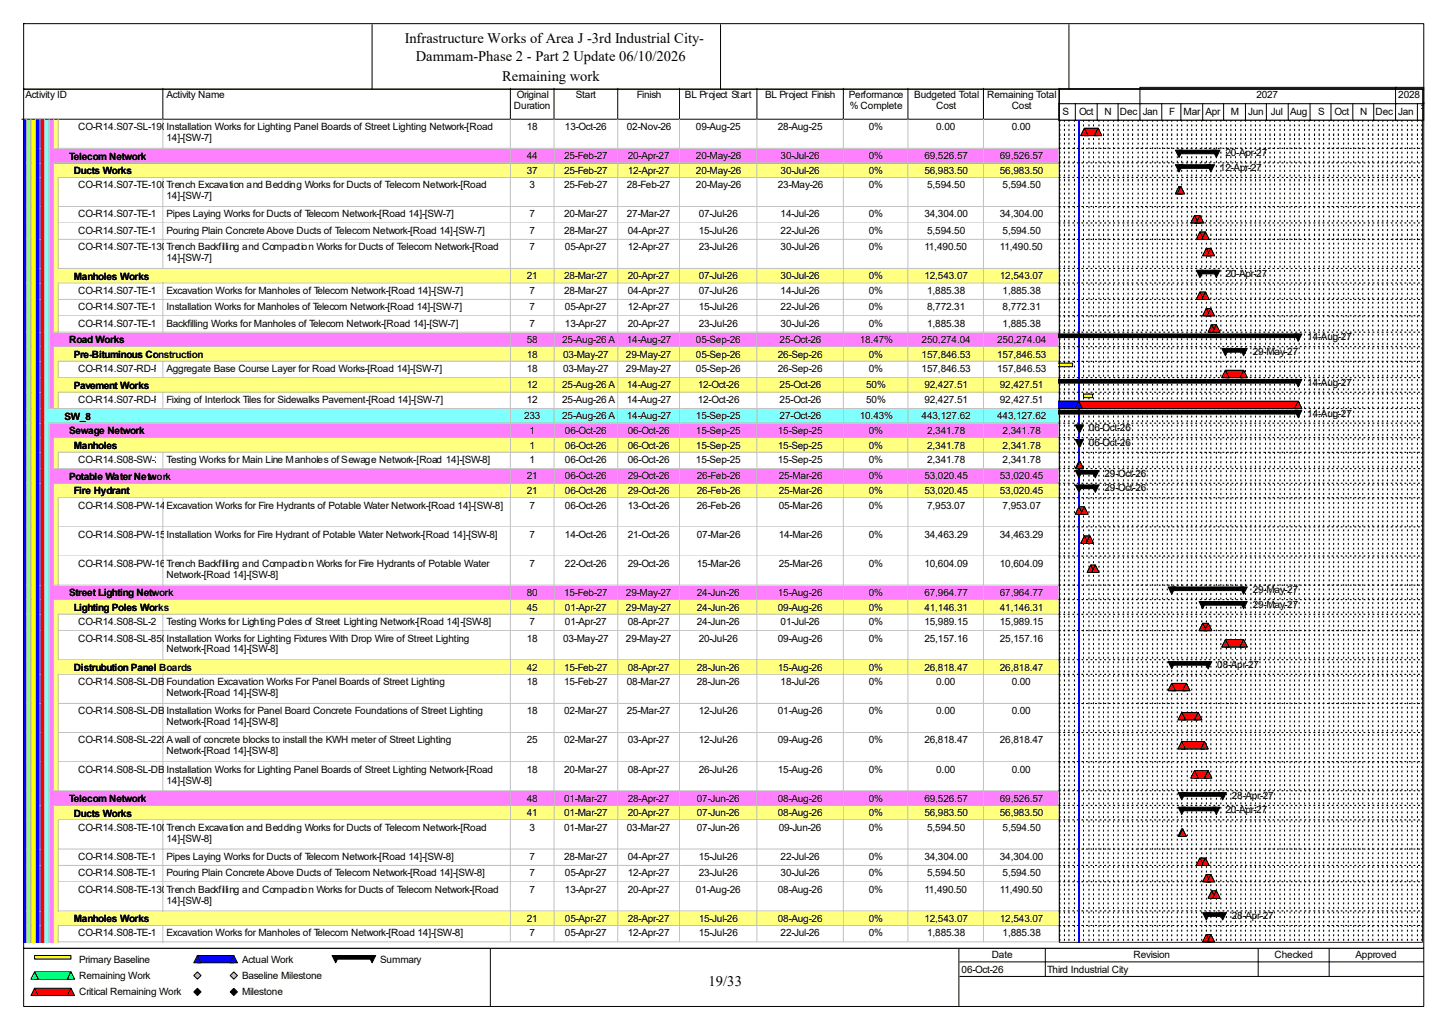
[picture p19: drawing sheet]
<svg xmlns="http://www.w3.org/2000/svg" width="420mm" height="297mm" viewBox="0 0 420 297" stroke-linecap="round" stroke-linejoin="round" font-family="sans-serif">
<defs><g id="words">
<g font-size="4.2">
<text x="117.3" y="12.4">Infrastructure Works of Area J -3rd Industrial City-</text>
<text x="120.5" y="17.7">Dammam-Phase 2 - Part 2 Update 06/10/2026</text>
<text x="145.5" y="23.5">Remaining work</text>
<text x="205.4" y="285.6">19/33</text>
</g>
<g font-size="2.9">
<text x="7.4" y="28.4">Activity ID</text>
<text x="48.3" y="28.4">Activity Name</text>
<text x="149.8" y="28.4">Original</text>
<text x="166.9" y="28.4">Start</text>
<text x="184.6" y="28.4">Finish</text>
<text x="198.5" y="28.4">BL Project Start</text>
<text x="221.8" y="28.4">BL Project Finish</text>
<text x="246" y="28.4">Performance</text>
<text x="265" y="28.4">Budgeted Total</text>
<text x="286.1" y="28.4">Remaining Total</text>
<text x="364.2" y="28.4">2027</text>
<text x="405.3" y="28.4">2028</text>
<text x="149" y="31.6">Duration</text>
<text x="246.3" y="31.6">% Complete</text>
<text x="271.4" y="31.6">Cost</text>
<text x="293.2" y="31.6">Cost</text>
<text x="308" y="33.2">S</text>
<text x="312.8" y="33.2">Oct</text>
<text x="320.1" y="33.2">N</text>
<text x="324.6" y="33.2">Dec</text>
<text x="331.2" y="33.2">Jan</text>
<text x="338.8" y="33.2">F</text>
<text x="343.1" y="33.2">Mar</text>
<text x="349.4" y="33.2">Apr</text>
<text x="356.8" y="33.2">M</text>
<text x="361.8" y="33.2">Jun</text>
<text x="368.4" y="33.2">Jul</text>
<text x="373.9" y="33.2">Aug</text>
<text x="382.1" y="33.2">S</text>
<text x="386.8" y="33.2">Oct</text>
<text x="394.2" y="33.2">N</text>
<text x="398.7" y="33.2">Dec</text>
<text x="405.3" y="33.2">Jan</text>
<text x="410.8" y="32.4">F</text>
<text x="22.7" y="37.7">CO-R14.S07-SL-190Installation Works for Lighting Panel Boards of Street Lighting Network-[Road</text>
<text x="48.3" y="40.9">14]-[SW-7]</text>
<text x="152.7" y="37.7">18</text>
<text x="163.7" y="37.7">13-Oct-26</text>
<text x="181.7" y="37.7">02-Nov-26</text>
<text x="201.7" y="37.7">09-Aug-25</text>
<text x="225.5" y="37.7">28-Aug-25</text>
<text x="251.8" y="37.7">0%</text>
<text x="271.4" y="37.7">0.00</text>
<text x="293.2" y="37.7">0.00</text>
<text x="20" y="46.2">Telecom Network</text>
<text x="152.7" y="46.1">44</text>
<text x="163.5" y="46.1">25-Feb-27</text>
<text x="181.9" y="46.1">20-Apr-27</text>
<text x="201.7" y="46.1">20-May-26</text>
<text x="226.2" y="46.1">30-Jul-26</text>
<text x="251.8" y="46.1">0%</text>
<text x="267.9" y="46.1">69,526.57</text>
<text x="289.8" y="46.1">69,526.57</text>
<text x="355.2" y="45.3">20-Apr-27</text>
<text x="21.4" y="50.4">Ducts Works</text>
<text x="152.7" y="50.3">37</text>
<text x="163.5" y="50.3">25-Feb-27</text>
<text x="181.9" y="50.3">12-Apr-27</text>
<text x="201.7" y="50.3">20-May-26</text>
<text x="226.2" y="50.3">30-Jul-26</text>
<text x="251.8" y="50.3">0%</text>
<text x="267.9" y="50.3">56,983.50</text>
<text x="289.8" y="50.3">56,983.50</text>
<text x="353.6" y="49.6">12-Apr-27</text>
<text x="22.7" y="54.6">CO-R14.S07-TE-100Trench Excavation and Bedding Works for Ducts of Telecom Network-[Road</text>
<text x="48.3" y="57.7">14]-[SW-7]</text>
<text x="153.5" y="54.6">3</text>
<text x="163.5" y="54.6">25-Feb-27</text>
<text x="181.7" y="54.6">28-Feb-27</text>
<text x="201.7" y="54.6">20-May-26</text>
<text x="225.5" y="54.6">23-May-26</text>
<text x="251.8" y="54.6">0%</text>
<text x="268.7" y="54.6">5,594.50</text>
<text x="290.6" y="54.6">5,594.50</text>
<text x="22.7" y="63">CO-R14.S07-TE-110</text>
<text x="48.3" y="63">Pipes Laying Works for Ducts of Telecom Network-[Road 14]-[SW-7]</text>
<text x="153.5" y="63">7</text>
<text x="163.5" y="63">20-Mar-27</text>
<text x="181.7" y="63">27-Mar-27</text>
<text x="202.5" y="63">07-Jul-26</text>
<text x="226.2" y="63">14-Jul-26</text>
<text x="251.8" y="63">0%</text>
<text x="267.9" y="63">34,304.00</text>
<text x="289.8" y="63">34,304.00</text>
<text x="22.7" y="67.8">CO-R14.S07-TE-120Pouring Plain Concrete Above Ducts of Telecom Network-[Road 14]-[SW-7]</text>
<text x="153.5" y="67.8">7</text>
<text x="163.5" y="67.8">28-Mar-27</text>
<text x="181.9" y="67.8">04-Apr-27</text>
<text x="202.5" y="67.8">15-Jul-26</text>
<text x="226.2" y="67.8">22-Jul-26</text>
<text x="251.8" y="67.8">0%</text>
<text x="268.7" y="67.8">5,594.50</text>
<text x="290.6" y="67.8">5,594.50</text>
<text x="22.7" y="72.5">CO-R14.S07-TE-130Trench Backfilling and Compaction Works for Ducts of Telecom Network-[Road</text>
<text x="48.3" y="75.6">14]-[SW-7]</text>
<text x="153.5" y="72.5">7</text>
<text x="163.7" y="72.5">05-Apr-27</text>
<text x="181.9" y="72.5">12-Apr-27</text>
<text x="202.5" y="72.5">23-Jul-26</text>
<text x="226.2" y="72.5">30-Jul-26</text>
<text x="251.8" y="72.5">0%</text>
<text x="267.9" y="72.5">11,490.50</text>
<text x="289.8" y="72.5">11,490.50</text>
<text x="21.4" y="81">Manholes Works</text>
<text x="152.7" y="80.9">21</text>
<text x="163.5" y="80.9">28-Mar-27</text>
<text x="181.9" y="80.9">20-Apr-27</text>
<text x="202.5" y="80.9">07-Jul-26</text>
<text x="226.2" y="80.9">30-Jul-26</text>
<text x="251.8" y="80.9">0%</text>
<text x="267.9" y="80.9">12,543.07</text>
<text x="289.8" y="80.9">12,543.07</text>
<text x="355.2" y="80.1">20-Apr-27</text>
<text x="22.7" y="85.2">CO-R14.S07-TE-140Excavation Works for Manholes of Telecom Network-[Road 14]-[SW-7]</text>
<text x="22.7" y="89.9">CO-R14.S07-TE-150Installation Works for Manholes of Telecom Network-[Road 14]-[SW-7]</text>
<text x="153.5" y="85.2">7</text>
<text x="153.5" y="89.9">7</text>
<text x="163.5" y="85.2">28-Mar-27</text>
<text x="163.7" y="89.9">05-Apr-27</text>
<text x="181.9" y="85.2">04-Apr-27</text>
<text x="181.9" y="89.9">12-Apr-27</text>
<text x="202.5" y="85.2">07-Jul-26</text>
<text x="202.5" y="89.9">15-Jul-26</text>
<text x="226.2" y="85.2">14-Jul-26</text>
<text x="226.2" y="89.9">22-Jul-26</text>
<text x="251.8" y="85.2">0%</text>
<text x="251.8" y="89.9">0%</text>
<text x="268.7" y="85.2">1,885.38</text>
<text x="268.7" y="89.9">8,772.31</text>
<text x="290.6" y="85.2">1,885.38</text>
<text x="290.6" y="89.9">8,772.31</text>
<text x="22.7" y="94.7">CO-R14.S07-TE-160Backfilling Works for Manholes of Telecom Network-[Road 14]-[SW-7]</text>
<text x="153.5" y="94.7">7</text>
<text x="163.7" y="94.7">13-Apr-27</text>
<text x="181.9" y="94.7">20-Apr-27</text>
<text x="202.5" y="94.7">23-Jul-26</text>
<text x="226.2" y="94.7">30-Jul-26</text>
<text x="251.8" y="94.7">0%</text>
<text x="268.7" y="94.7">1,885.38</text>
<text x="290.6" y="94.7">1,885.38</text>
<text x="20" y="99.5">Road Works</text>
<text x="152.7" y="99.4">58</text>
<text x="162.9" y="99.4">25-Aug-26 A</text>
<text x="181.7" y="99.4">14-Aug-27</text>
<text x="201.7" y="99.4">05-Sep-26</text>
<text x="226" y="99.4">25-Oct-26</text>
<text x="249.2" y="99.4">18.47%</text>
<text x="267.1" y="99.4">250,274.04</text>
<text x="289" y="99.4">250,274.04</text>
<text x="378.9" y="98.6">14-Aug-27</text>
<text x="21.4" y="103.7">Pre-Bituminous Construction</text>
<text x="22.7" y="107.8">CO-R14.S07-RD-P-110</text>
<text x="48.3" y="107.8">Aggregate Base Course Layer for Road Works-[Road 14]-[SW-7]</text>
<text x="152.7" y="103.6">18</text>
<text x="152.7" y="107.8">18</text>
<text x="163.2" y="103.6">03-May-27</text>
<text x="163.2" y="107.8">03-May-27</text>
<text x="181.4" y="103.6">29-May-27</text>
<text x="181.4" y="107.8">29-May-27</text>
<text x="201.7" y="103.6">05-Sep-26</text>
<text x="201.7" y="107.8">05-Sep-26</text>
<text x="225.5" y="103.6">26-Sep-26</text>
<text x="225.5" y="107.8">26-Sep-26</text>
<text x="251.8" y="103.6">0%</text>
<text x="251.8" y="107.8">0%</text>
<text x="267.1" y="103.6">157,846.53</text>
<text x="267.1" y="107.8">157,846.53</text>
<text x="289" y="103.6">157,846.53</text>
<text x="289" y="107.8">157,846.53</text>
<text x="363.1" y="102.8">29-May-27</text>
<text x="21.4" y="112.6">Pavement Works</text>
<text x="152.7" y="112.6">12</text>
<text x="162.9" y="112.6">25-Aug-26 A</text>
<text x="181.7" y="112.6">14-Aug-27</text>
<text x="202.3" y="112.6">12-Oct-26</text>
<text x="226" y="112.6">25-Oct-26</text>
<text x="251" y="112.6">50%</text>
<text x="267.9" y="112.6">92,427.51</text>
<text x="289.8" y="112.6">92,427.51</text>
<text x="378.9" y="111.8">14-Aug-27</text>
<text x="22.7" y="116.8">CO-R14.S07-RD-P-130</text>
<text x="48.3" y="116.8">Fixing of Interlock Tiles for Sidewalks Pavement-[Road 14]-[SW-7]</text>
<text x="152.7" y="116.8">12</text>
<text x="162.9" y="116.8">25-Aug-26 A</text>
<text x="181.7" y="116.8">14-Aug-27</text>
<text x="202.3" y="116.8">12-Oct-26</text>
<text x="226" y="116.8">25-Oct-26</text>
<text x="251" y="116.8">50%</text>
<text x="267.9" y="116.8">92,427.51</text>
<text x="289.8" y="116.8">92,427.51</text>
<text x="18.7" y="121.6">SW_8</text>
<text x="20" y="125.9">Sewage Network</text>
<text x="151.9" y="121.5">233</text>
<text x="153.5" y="125.8">1</text>
<text x="162.9" y="121.5">25-Aug-26 A</text>
<text x="163.7" y="125.8">06-Oct-26</text>
<text x="181.7" y="121.5">14-Aug-27</text>
<text x="181.9" y="125.8">06-Oct-26</text>
<text x="201.7" y="121.5">15-Sep-25</text>
<text x="201.7" y="125.8">15-Sep-25</text>
<text x="225.5" y="125.8">15-Sep-25</text>
<text x="226" y="121.5">27-Oct-26</text>
<text x="249.2" y="121.5">10.43%</text>
<text x="251.8" y="125.8">0%</text>
<text x="267.1" y="121.5">443,127.62</text>
<text x="268.7" y="125.8">2,341.78</text>
<text x="289" y="121.5">443,127.62</text>
<text x="290.6" y="125.8">2,341.78</text>
<text x="315.6" y="125">06-Oct-26</text>
<text x="378.9" y="120.8">14-Aug-27</text>
<text x="21.4" y="130.1">Manholes</text>
<text x="153.5" y="130">1</text>
<text x="163.7" y="130">06-Oct-26</text>
<text x="181.9" y="130">06-Oct-26</text>
<text x="201.7" y="130">15-Sep-25</text>
<text x="225.5" y="130">15-Sep-25</text>
<text x="251.8" y="130">0%</text>
<text x="268.7" y="130">2,341.78</text>
<text x="290.6" y="130">2,341.78</text>
<text x="315.6" y="129.2">06-Oct-26</text>
<text x="22.7" y="134.2">CO-R14.S08-SW-210</text>
<text x="48.3" y="134.2">Testing Works for Main Line Manholes of Sewage Network-[Road 14]-[SW-8]</text>
<text x="153.5" y="134.2">1</text>
<text x="163.7" y="134.2">06-Oct-26</text>
<text x="181.9" y="134.2">06-Oct-26</text>
<text x="201.7" y="134.2">15-Sep-25</text>
<text x="225.5" y="134.2">15-Sep-25</text>
<text x="251.8" y="134.2">0%</text>
<text x="268.7" y="134.2">2,341.78</text>
<text x="290.6" y="134.2">2,341.78</text>
<text x="20" y="139">Potable Water Network</text>
<text x="21.4" y="143.3">Fire Hydrant</text>
<text x="152.7" y="138.9">21</text>
<text x="152.7" y="143.2">21</text>
<text x="163.7" y="138.9">06-Oct-26</text>
<text x="163.7" y="143.2">06-Oct-26</text>
<text x="181.9" y="138.9">29-Oct-26</text>
<text x="181.9" y="143.2">29-Oct-26</text>
<text x="202" y="138.9">26-Feb-26</text>
<text x="202" y="143.2">26-Feb-26</text>
<text x="225.7" y="138.9">25-Mar-26</text>
<text x="225.7" y="143.2">25-Mar-26</text>
<text x="251.8" y="138.9">0%</text>
<text x="251.8" y="143.2">0%</text>
<text x="267.9" y="138.9">53,020.45</text>
<text x="267.9" y="143.2">53,020.45</text>
<text x="289.8" y="138.9">53,020.45</text>
<text x="289.8" y="143.2">53,020.45</text>
<text x="320.1" y="138.2">29-Oct-26</text>
<text x="320.1" y="142.4">29-Oct-26</text>
<text x="22.7" y="147.4">CO-R14.S08-PW-140</text>
<text x="48.3" y="147.4">Excavation Works for Fire Hydrants of Potable Water Network-[Road 14]-[SW-8]</text>
<text x="153.5" y="147.4">7</text>
<text x="163.7" y="147.4">06-Oct-26</text>
<text x="181.9" y="147.4">13-Oct-26</text>
<text x="202" y="147.4">26-Feb-26</text>
<text x="225.7" y="147.4">05-Mar-26</text>
<text x="251.8" y="147.4">0%</text>
<text x="268.7" y="147.4">7,953.07</text>
<text x="290.6" y="147.4">7,953.07</text>
<text x="22.7" y="155.8">CO-R14.S08-PW-150</text>
<text x="48.3" y="155.8">Installation Works for Fire Hydrant of Potable Water Network-[Road 14]-[SW-8]</text>
<text x="153.5" y="155.8">7</text>
<text x="163.7" y="155.8">14-Oct-26</text>
<text x="181.9" y="155.8">21-Oct-26</text>
<text x="202" y="155.8">07-Mar-26</text>
<text x="225.7" y="155.8">14-Mar-26</text>
<text x="251.8" y="155.8">0%</text>
<text x="267.9" y="155.8">34,463.29</text>
<text x="289.8" y="155.8">34,463.29</text>
<text x="22.7" y="164.3">CO-R14.S08-PW-160</text>
<text x="48.3" y="164.3">Trench Backfilling and Compaction Works for Fire Hydrants of Potable Water</text>
<text x="48.3" y="167.4">Network-[Road 14]-[SW-8]</text>
<text x="153.5" y="164.3">7</text>
<text x="163.7" y="164.3">22-Oct-26</text>
<text x="181.9" y="164.3">29-Oct-26</text>
<text x="202" y="164.3">15-Mar-26</text>
<text x="225.7" y="164.3">25-Mar-26</text>
<text x="251.8" y="164.3">0%</text>
<text x="267.9" y="164.3">10,604.09</text>
<text x="289.8" y="164.3">10,604.09</text>
<text x="20" y="172.8">Street Lighting Network</text>
<text x="152.7" y="172.7">80</text>
<text x="163.5" y="172.7">15-Feb-27</text>
<text x="181.4" y="172.7">29-May-27</text>
<text x="202" y="172.7">24-Jun-26</text>
<text x="225.5" y="172.7">15-Aug-26</text>
<text x="251.8" y="172.7">0%</text>
<text x="267.9" y="172.7">67,964.77</text>
<text x="289.8" y="172.7">67,964.77</text>
<text x="363.1" y="171.9">29-May-27</text>
<text x="21.4" y="177">Lighting Poles Works</text>
<text x="152.7" y="176.9">45</text>
<text x="163.7" y="176.9">01-Apr-27</text>
<text x="181.4" y="176.9">29-May-27</text>
<text x="202" y="176.9">24-Jun-26</text>
<text x="225.5" y="176.9">09-Aug-26</text>
<text x="251.8" y="176.9">0%</text>
<text x="267.9" y="176.9">41,146.31</text>
<text x="289.8" y="176.9">41,146.31</text>
<text x="363.1" y="176.1">29-May-27</text>
<text x="22.7" y="181.1">CO-R14.S08-SL-200Testing Works for Lighting Poles of Street Lighting Network-[Road 14]-[SW-8]</text>
<text x="22.7" y="185.9">CO-R14.S08-SL-850Installation Works for Lighting Fixtures With Drop Wire of Street Lighting</text>
<text x="152.7" y="185.9">18</text>
<text x="153.5" y="181.1">7</text>
<text x="163.2" y="185.9">03-May-27</text>
<text x="163.7" y="181.1">01-Apr-27</text>
<text x="181.4" y="185.9">29-May-27</text>
<text x="181.9" y="181.1">08-Apr-27</text>
<text x="202" y="181.1">24-Jun-26</text>
<text x="202.5" y="185.9">20-Jul-26</text>
<text x="225.5" y="185.9">09-Aug-26</text>
<text x="226.2" y="181.1">01-Jul-26</text>
<text x="251.8" y="181.1">0%</text>
<text x="251.8" y="185.9">0%</text>
<text x="267.9" y="181.1">15,989.15</text>
<text x="267.9" y="185.9">25,157.16</text>
<text x="289.8" y="181.1">15,989.15</text>
<text x="289.8" y="185.9">25,157.16</text>
<text x="48.3" y="189.1">Network-[Road 14]-[SW-8]</text>
<text x="21.4" y="194.4">Distrubution Panel Boards</text>
<text x="152.7" y="194.3">42</text>
<text x="163.5" y="194.3">15-Feb-27</text>
<text x="181.9" y="194.3">08-Apr-27</text>
<text x="202" y="194.3">28-Jun-26</text>
<text x="225.5" y="194.3">15-Aug-26</text>
<text x="251.8" y="194.3">0%</text>
<text x="267.9" y="194.3">26,818.47</text>
<text x="289.8" y="194.3">26,818.47</text>
<text x="352.8" y="193.5">08-Apr-27</text>
<text x="22.7" y="198.5">CO-R14.S08-SL-DB-640</text>
<text x="48.3" y="198.5">Foundation Excavation Works For Panel Boards of Street Lighting</text>
<text x="48.3" y="201.7">Network-[Road 14]-[SW-8]</text>
<text x="152.7" y="198.5">18</text>
<text x="163.5" y="198.5">15-Feb-27</text>
<text x="181.7" y="198.5">08-Mar-27</text>
<text x="202" y="198.5">28-Jun-26</text>
<text x="226.2" y="198.5">18-Jul-26</text>
<text x="251.8" y="198.5">0%</text>
<text x="271.4" y="198.5">0.00</text>
<text x="293.2" y="198.5">0.00</text>
<text x="22.7" y="207">CO-R14.S08-SL-DB-650</text>
<text x="48.3" y="207">Installation Works for Panel Board Concrete Foundations of Street Lighting</text>
<text x="152.7" y="207">18</text>
<text x="163.5" y="207">02-Mar-27</text>
<text x="181.7" y="207">25-Mar-27</text>
<text x="202.5" y="207">12-Jul-26</text>
<text x="225.5" y="207">01-Aug-26</text>
<text x="251.8" y="207">0%</text>
<text x="271.4" y="207">0.00</text>
<text x="293.2" y="207">0.00</text>
<text x="22.7" y="215.4">CO-R14.S08-SL-220A wall of concrete blocks to install the KWH meter of Street Lighting</text>
<text x="48.3" y="210.1">Network-[Road 14]-[SW-8]</text>
<text x="152.7" y="215.4">25</text>
<text x="163.5" y="215.4">02-Mar-27</text>
<text x="181.9" y="215.4">03-Apr-27</text>
<text x="202.5" y="215.4">12-Jul-26</text>
<text x="225.5" y="215.4">09-Aug-26</text>
<text x="251.8" y="215.4">0%</text>
<text x="267.9" y="215.4">26,818.47</text>
<text x="289.8" y="215.4">26,818.47</text>
<text x="48.3" y="218.6">Network-[Road 14]-[SW-8]</text>
<text x="22.7" y="223.9">CO-R14.S08-SL-DB-660</text>
<text x="48.3" y="223.9">Installation Works for Lighting Panel Boards of Street Lighting Network-[Road</text>
<text x="48.3" y="227">14]-[SW-8]</text>
<text x="152.7" y="223.9">18</text>
<text x="163.5" y="223.9">20-Mar-27</text>
<text x="181.9" y="223.9">08-Apr-27</text>
<text x="202.5" y="223.9">26-Jul-26</text>
<text x="225.5" y="223.9">15-Aug-26</text>
<text x="251.8" y="223.9">0%</text>
<text x="271.4" y="223.9">0.00</text>
<text x="293.2" y="223.9">0.00</text>
<text x="20" y="232.4">Telecom Network</text>
<text x="152.7" y="232.3">48</text>
<text x="163.5" y="232.3">01-Mar-27</text>
<text x="181.9" y="232.3">28-Apr-27</text>
<text x="202" y="232.3">07-Jun-26</text>
<text x="225.5" y="232.3">08-Aug-26</text>
<text x="251.8" y="232.3">0%</text>
<text x="267.9" y="232.3">69,526.57</text>
<text x="289.8" y="232.3">69,526.57</text>
<text x="357" y="231.5">28-Apr-27</text>
<text x="21.4" y="236.6">Ducts Works</text>
<text x="152.7" y="236.5">41</text>
<text x="163.5" y="236.5">01-Mar-27</text>
<text x="181.9" y="236.5">20-Apr-27</text>
<text x="202" y="236.5">07-Jun-26</text>
<text x="225.5" y="236.5">08-Aug-26</text>
<text x="251.8" y="236.5">0%</text>
<text x="267.9" y="236.5">56,983.50</text>
<text x="289.8" y="236.5">56,983.50</text>
<text x="355.2" y="235.7">20-Apr-27</text>
<text x="22.7" y="240.7">CO-R14.S08-TE-100Trench Excavation and Bedding Works for Ducts of Telecom Network-[Road</text>
<text x="48.3" y="243.9">14]-[SW-8]</text>
<text x="153.5" y="240.7">3</text>
<text x="163.5" y="240.7">01-Mar-27</text>
<text x="181.7" y="240.7">03-Mar-27</text>
<text x="202" y="240.7">07-Jun-26</text>
<text x="225.7" y="240.7">09-Jun-26</text>
<text x="251.8" y="240.7">0%</text>
<text x="268.7" y="240.7">5,594.50</text>
<text x="290.6" y="240.7">5,594.50</text>
<text x="22.7" y="249.2">CO-R14.S08-TE-110</text>
<text x="48.3" y="249.2">Pipes Laying Works for Ducts of Telecom Network-[Road 14]-[SW-8]</text>
<text x="153.5" y="249.2">7</text>
<text x="163.5" y="249.2">28-Mar-27</text>
<text x="181.9" y="249.2">04-Apr-27</text>
<text x="202.5" y="249.2">15-Jul-26</text>
<text x="226.2" y="249.2">22-Jul-26</text>
<text x="251.8" y="249.2">0%</text>
<text x="267.9" y="249.2">34,304.00</text>
<text x="289.8" y="249.2">34,304.00</text>
<text x="22.7" y="253.9">CO-R14.S08-TE-120Pouring Plain Concrete Above Ducts of Telecom Network-[Road 14]-[SW-8]</text>
<text x="153.5" y="253.9">7</text>
<text x="163.7" y="253.9">05-Apr-27</text>
<text x="181.9" y="253.9">12-Apr-27</text>
<text x="202.5" y="253.9">23-Jul-26</text>
<text x="226.2" y="253.9">30-Jul-26</text>
<text x="251.8" y="253.9">0%</text>
<text x="268.7" y="253.9">5,594.50</text>
<text x="290.6" y="253.9">5,594.50</text>
<text x="22.7" y="258.7">CO-R14.S08-TE-130Trench Backfilling and Compaction Works for Ducts of Telecom Network-[Road</text>
<text x="48.3" y="261.8">14]-[SW-8]</text>
<text x="153.5" y="258.7">7</text>
<text x="163.7" y="258.7">13-Apr-27</text>
<text x="181.9" y="258.7">20-Apr-27</text>
<text x="201.7" y="258.7">01-Aug-26</text>
<text x="225.5" y="258.7">08-Aug-26</text>
<text x="251.8" y="258.7">0%</text>
<text x="267.9" y="258.7">11,490.50</text>
<text x="289.8" y="258.7">11,490.50</text>
<text x="21.4" y="267.2">Manholes Works</text>
<text x="152.7" y="267.1">21</text>
<text x="163.7" y="267.1">05-Apr-27</text>
<text x="181.9" y="267.1">28-Apr-27</text>
<text x="202.5" y="267.1">15-Jul-26</text>
<text x="225.5" y="267.1">08-Aug-26</text>
<text x="251.8" y="267.1">0%</text>
<text x="267.9" y="267.1">12,543.07</text>
<text x="289.8" y="267.1">12,543.07</text>
<text x="357" y="266.3">28-Apr-27</text>
<text x="22.7" y="271.3">CO-R14.S08-TE-140Excavation Works for Manholes of Telecom Network-[Road 14]-[SW-8]</text>
<text x="153.5" y="271.3">7</text>
<text x="163.7" y="271.3">05-Apr-27</text>
<text x="181.9" y="271.3">12-Apr-27</text>
<text x="202.5" y="271.3">15-Jul-26</text>
<text x="226.2" y="271.3">22-Jul-26</text>
<text x="251.8" y="271.3">0%</text>
<text x="268.7" y="271.3">1,885.38</text>
<text x="290.6" y="271.3">1,885.38</text>
<text x="22.9" y="279">Primary Baseline</text>
<text x="70.1" y="279">Actual Work</text>
<text x="110.2" y="279">Summary</text>
<text x="278.7" y="281.9">06-Oct-26</text>
<text x="287.4" y="277.7">Date</text>
<text x="303.5" y="281.9">Third Industrial City</text>
<text x="328.5" y="277.7">Revision</text>
<text x="369.4" y="277.7">Checked</text>
<text x="392.9" y="277.7">Approved</text>
<text x="22.9" y="283.7">Remaining Work</text>
<text x="70.1" y="283.7">Baseline Milestone</text>
<text x="22.9" y="288.5">Critical Remaining Work</text>
<text x="70.1" y="288.5">Milestone</text>
</g>
</g></defs>
<path d="M47.2 25.6v8.9h-40.9" fill="none" stroke="#000" stroke-width=".29"/>
<path d="M47.5 25.6h100.7v9.2h-100.7z" fill="#fff"/>
<path d="M147.9 25.6v8.9h-100.7" fill="none" stroke="#000" stroke-width=".29"/>
<path d="M148.2 25.6h12.7v9.2h-12.7z" fill="#fff"/>
<path d="M160.6 25.6v8.9h-12.7" fill="none" stroke="#000" stroke-width=".29"/>
<path d="M160.9 25.6h18.4v9.2h-18.4z" fill="#fff"/>
<path d="M179 25.6v8.9h-18.4" fill="none" stroke="#000" stroke-width=".29"/>
<path d="M179.3 25.6h17.9v9.2h-17.9z" fill="#fff"/>
<path d="M197 25.6v8.9h-18" fill="none" stroke="#000" stroke-width=".29"/>
<path d="M197.2 25.6h22.5v9.2h-22.5z" fill="#fff"/>
<path d="M219.4 25.6v8.9h-22.4" fill="none" stroke="#000" stroke-width=".29"/>
<path d="M219.7 25.6h25v9.2h-25z" fill="#fff"/>
<path d="M244.4 25.6v8.9h-25" fill="none" stroke="#000" stroke-width=".29"/>
<path d="M244.7 25.6h18.7v9.2h-18.7z" fill="#fff"/>
<path d="M263.2 25.6v8.9h-18.8" fill="none" stroke="#000" stroke-width=".29"/>
<path d="M263.4 25.6h21.9v9.2h-21.9z" fill="#fff"/>
<path d="M285 25.6v8.9h-21.8" fill="none" stroke="#000" stroke-width=".29"/>
<path d="M285.3 25.6h21.9v9.2h-21.9z" fill="#fff"/>
<path d="M306.9 25.6v8.9h-21.9" fill="none" stroke="#000" stroke-width=".29"/>
<path d="M6.6 34.8h1.3v8.5h-1.3z" fill="#00f"/>
<path d="M7.6 34.5v8.7" fill="none" stroke="#c0c0c0" stroke-width=".29"/>
<path d="M7.9 34.8h1.3v8.5h-1.3z" fill="#80ff80"/>
<path d="M9 34.5v8.7" fill="none" stroke="#c0c0c0" stroke-width=".29"/>
<path d="M9.2 34.8h1.3v8.5h-1.3z" fill="#ff0"/>
<path d="M10.3 34.5v8.7" fill="none" stroke="#c0c0c0" stroke-width=".29"/>
<path d="M10.5 34.8h1.4v8.5h-1.4z" fill="#00f"/>
<path d="M11.6 34.5v8.7" fill="none" stroke="#c0c0c0" stroke-width=".29"/>
<path d="M11.9 34.8h1.3v8.5h-1.3z" fill="#f00"/>
<path d="M12.9 34.5v8.7" fill="none" stroke="#c0c0c0" stroke-width=".29"/>
<path d="M13.2 34.8h1.3v8.5h-1.3z" fill="#80ffff"/>
<path d="M14.2 34.5v8.7" fill="none" stroke="#c0c0c0" stroke-width=".29"/>
<path d="M14.5 34.8h1.3v8.5h-1.3z" fill="#ff80ff"/>
<path d="M15.6 34.5v8.7" fill="none" stroke="#c0c0c0" stroke-width=".29"/>
<path d="M15.8 34.8h1.3v8.5h-1.3z" fill="#ffff80"/>
<path d="M16.9 34.5v8.7M15.6 43h1.5" fill="none" stroke="#c0c0c0" stroke-width=".29"/>
<path d="M17.1 34.8h30.4v8.5h-30.4z" fill="#fff"/>
<path d="M47.2 34.5v8.7M16.9 43h30.6" fill="none" stroke="#c0c0c0" stroke-width=".29"/>
<path d="M47.5 34.8h100.7v8.5h-100.7z" fill="#fff"/>
<path d="M147.9 34.5v8.5h-100.4" fill="none" stroke="#c0c0c0" stroke-width=".29"/>
<path d="M148.2 34.8h12.7v8.5h-12.7z" fill="#fff"/>
<path d="M160.6 34.5v8.5h-12.4" fill="none" stroke="#c0c0c0" stroke-width=".29"/>
<path d="M160.9 34.8h18.4v8.5h-18.4z" fill="#fff"/>
<path d="M179 34.5v8.5h-18.1" fill="none" stroke="#c0c0c0" stroke-width=".29"/>
<path d="M179.3 34.8h17.9v8.5h-17.9z" fill="#fff"/>
<path d="M197 34.5v8.5h-17.7" fill="none" stroke="#c0c0c0" stroke-width=".29"/>
<path d="M197.2 34.8h22.5v8.5h-22.5z" fill="#fff"/>
<path d="M219.4 34.5v8.5h-22.2" fill="none" stroke="#c0c0c0" stroke-width=".29"/>
<path d="M219.7 34.8h25v8.5h-25z" fill="#fff"/>
<path d="M244.4 34.5v8.5h-24.7" fill="none" stroke="#c0c0c0" stroke-width=".29"/>
<path d="M244.7 34.8h18.7v8.5h-18.7z" fill="#fff"/>
<path d="M263.2 34.5v8.5h-18.5" fill="none" stroke="#c0c0c0" stroke-width=".29"/>
<path d="M263.4 34.8h21.9v8.5h-21.9z" fill="#fff"/>
<path d="M285 34.5v8.5h-21.6" fill="none" stroke="#c0c0c0" stroke-width=".29"/>
<path d="M285.3 34.8h21.9v8.5h-21.9z" fill="#fff"/>
<path d="M306.9 34.5v8.5h-21.6" fill="none" stroke="#c0c0c0" stroke-width=".29"/>
<path d="M6.6 43.3h1.3v4.2h-1.3z" fill="#00f"/>
<path d="M7.6 43v4.5" fill="none" stroke="#c0c0c0" stroke-width=".29"/>
<path d="M7.9 43.3h1.3v4.2h-1.3z" fill="#80ff80"/>
<path d="M9 43v4.5" fill="none" stroke="#c0c0c0" stroke-width=".29"/>
<path d="M9.2 43.3h1.3v4.2h-1.3z" fill="#ff0"/>
<path d="M10.3 43v4.5" fill="none" stroke="#c0c0c0" stroke-width=".29"/>
<path d="M10.5 43.3h1.4v4.2h-1.4z" fill="#00f"/>
<path d="M11.6 43v4.5" fill="none" stroke="#c0c0c0" stroke-width=".29"/>
<path d="M11.9 43.3h1.3v4.2h-1.3z" fill="#f00"/>
<path d="M12.9 43v4.5" fill="none" stroke="#c0c0c0" stroke-width=".29"/>
<path d="M13.2 43.3h1.3v4.2h-1.3z" fill="#80ffff"/>
<path d="M14.2 43v4.5" fill="none" stroke="#c0c0c0" stroke-width=".29"/>
<path d="M14.5 43.3h33v4.2h-33z" fill="#ff80ff"/>
<path d="M15.6 47.2h31.9" fill="none" stroke="#c0c0c0" stroke-width=".29"/>
<path d="M47.5 43.3h100.7v4.2h-100.7z" fill="#ff80ff"/>
<path d="M147.9 43v4.2h-100.4" fill="none" stroke="#c0c0c0" stroke-width=".29"/>
<path d="M148.2 43.3h12.7v4.2h-12.7z" fill="#ff80ff"/>
<path d="M160.6 43v4.2h-12.4" fill="none" stroke="#c0c0c0" stroke-width=".29"/>
<path d="M160.9 43.3h18.4v4.2h-18.4z" fill="#ff80ff"/>
<path d="M179 43v4.2h-18.1" fill="none" stroke="#c0c0c0" stroke-width=".29"/>
<path d="M179.3 43.3h17.9v4.2h-17.9z" fill="#ff80ff"/>
<path d="M197 43v4.2h-17.7" fill="none" stroke="#c0c0c0" stroke-width=".29"/>
<path d="M197.2 43.3h22.5v4.2h-22.5z" fill="#ff80ff"/>
<path d="M219.4 43v4.2h-22.2" fill="none" stroke="#c0c0c0" stroke-width=".29"/>
<path d="M219.7 43.3h25v4.2h-25z" fill="#ff80ff"/>
<path d="M244.4 43v4.2h-24.7" fill="none" stroke="#c0c0c0" stroke-width=".29"/>
<path d="M244.7 43.3h18.7v4.2h-18.7z" fill="#ff80ff"/>
<path d="M263.2 43v4.2h-18.5" fill="none" stroke="#c0c0c0" stroke-width=".29"/>
<path d="M263.4 43.3h21.9v4.2h-21.9z" fill="#ff80ff"/>
<path d="M285 43v4.2h-21.6" fill="none" stroke="#c0c0c0" stroke-width=".29"/>
<path d="M285.3 43.3h21.9v4.2h-21.9z" fill="#ff80ff"/>
<path d="M306.9 43v4.2h-21.6" fill="none" stroke="#c0c0c0" stroke-width=".29"/>
<path d="M6.6 47.5h1.3v4.2h-1.3z" fill="#00f"/>
<path d="M7.6 47.2v4.5" fill="none" stroke="#c0c0c0" stroke-width=".29"/>
<path d="M7.9 47.5h1.3v4.2h-1.3z" fill="#80ff80"/>
<path d="M9 47.2v4.5" fill="none" stroke="#c0c0c0" stroke-width=".29"/>
<path d="M9.2 47.5h1.3v4.2h-1.3z" fill="#ff0"/>
<path d="M10.3 47.2v4.5" fill="none" stroke="#c0c0c0" stroke-width=".29"/>
<path d="M10.5 47.5h1.4v4.2h-1.4z" fill="#00f"/>
<path d="M11.6 47.2v4.5" fill="none" stroke="#c0c0c0" stroke-width=".29"/>
<path d="M11.9 47.5h1.3v4.2h-1.3z" fill="#f00"/>
<path d="M12.9 47.2v4.5" fill="none" stroke="#c0c0c0" stroke-width=".29"/>
<path d="M13.2 47.5h1.3v4.2h-1.3z" fill="#80ffff"/>
<path d="M14.2 47.2v4.5" fill="none" stroke="#c0c0c0" stroke-width=".29"/>
<path d="M14.5 47.5h1.3v4.2h-1.3z" fill="#ff80ff"/>
<path d="M15.6 47.2v4.5" fill="none" stroke="#c0c0c0" stroke-width=".29"/>
<path d="M15.8 47.5h31.7v4.2h-31.7z" fill="#ffff80"/>
<path d="M16.9 51.4h30.6" fill="none" stroke="#c0c0c0" stroke-width=".29"/>
<path d="M47.5 47.5h100.7v4.2h-100.7z" fill="#ffff80"/>
<path d="M147.9 47.2v4.2h-100.4" fill="none" stroke="#c0c0c0" stroke-width=".29"/>
<path d="M148.2 47.5h12.7v4.2h-12.7z" fill="#ffff80"/>
<path d="M160.6 47.2v4.2h-12.4" fill="none" stroke="#c0c0c0" stroke-width=".29"/>
<path d="M160.9 47.5h18.4v4.2h-18.4z" fill="#ffff80"/>
<path d="M179 47.2v4.2h-18.1" fill="none" stroke="#c0c0c0" stroke-width=".29"/>
<path d="M179.3 47.5h17.9v4.2h-17.9z" fill="#ffff80"/>
<path d="M197 47.2v4.2h-17.7" fill="none" stroke="#c0c0c0" stroke-width=".29"/>
<path d="M197.2 47.5h22.5v4.2h-22.5z" fill="#ffff80"/>
<path d="M219.4 47.2v4.2h-22.2" fill="none" stroke="#c0c0c0" stroke-width=".29"/>
<path d="M219.7 47.5h25v4.2h-25z" fill="#ffff80"/>
<path d="M244.4 47.2v4.2h-24.7" fill="none" stroke="#c0c0c0" stroke-width=".29"/>
<path d="M244.7 47.5h18.7v4.2h-18.7z" fill="#ffff80"/>
<path d="M263.2 47.2v4.2h-18.5" fill="none" stroke="#c0c0c0" stroke-width=".29"/>
<path d="M263.4 47.5h21.9v4.2h-21.9z" fill="#ffff80"/>
<path d="M285 47.2v4.2h-21.6" fill="none" stroke="#c0c0c0" stroke-width=".29"/>
<path d="M285.3 47.5h21.9v4.2h-21.9z" fill="#ffff80"/>
<path d="M306.9 47.2v4.2h-21.6" fill="none" stroke="#c0c0c0" stroke-width=".29"/>
<path d="M6.6 51.7h1.3v8.4h-1.3z" fill="#00f"/>
<path d="M7.6 51.4v8.7" fill="none" stroke="#c0c0c0" stroke-width=".29"/>
<path d="M7.9 51.7h1.3v8.4h-1.3z" fill="#80ff80"/>
<path d="M9 51.4v8.7" fill="none" stroke="#c0c0c0" stroke-width=".29"/>
<path d="M9.2 51.7h1.3v8.4h-1.3z" fill="#ff0"/>
<path d="M10.3 51.4v8.7" fill="none" stroke="#c0c0c0" stroke-width=".29"/>
<path d="M10.5 51.7h1.4v8.4h-1.4z" fill="#00f"/>
<path d="M11.6 51.4v8.7" fill="none" stroke="#c0c0c0" stroke-width=".29"/>
<path d="M11.9 51.7h1.3v8.4h-1.3z" fill="#f00"/>
<path d="M12.9 51.4v8.7" fill="none" stroke="#c0c0c0" stroke-width=".29"/>
<path d="M13.2 51.7h1.3v8.4h-1.3z" fill="#80ffff"/>
<path d="M14.2 51.4v8.7" fill="none" stroke="#c0c0c0" stroke-width=".29"/>
<path d="M14.5 51.7h1.3v8.4h-1.3z" fill="#ff80ff"/>
<path d="M15.6 51.4v8.7" fill="none" stroke="#c0c0c0" stroke-width=".29"/>
<path d="M15.8 51.7h1.3v8.4h-1.3z" fill="#ffff80"/>
<path d="M16.9 51.4v8.7" fill="none" stroke="#c0c0c0" stroke-width=".29"/>
<path d="M17.1 51.7h30.4v8.4h-30.4z" fill="#fff"/>
<path d="M16.9 59.9h30.6M47.2 51.4v8.7" fill="none" stroke="#c0c0c0" stroke-width=".29"/>
<path d="M47.5 51.7h100.7v8.4h-100.7z" fill="#fff"/>
<path d="M147.9 51.4v8.5h-100.4" fill="none" stroke="#c0c0c0" stroke-width=".29"/>
<path d="M148.2 51.7h12.7v8.4h-12.7z" fill="#fff"/>
<path d="M160.6 51.4v8.5h-12.4" fill="none" stroke="#c0c0c0" stroke-width=".29"/>
<path d="M160.9 51.7h18.4v8.4h-18.4z" fill="#fff"/>
<path d="M179 51.4v8.5h-18.1" fill="none" stroke="#c0c0c0" stroke-width=".29"/>
<path d="M179.3 51.7h17.9v8.4h-17.9z" fill="#fff"/>
<path d="M197 51.4v8.5h-17.7" fill="none" stroke="#c0c0c0" stroke-width=".29"/>
<path d="M197.2 51.7h22.5v8.4h-22.5z" fill="#fff"/>
<path d="M219.4 51.4v8.5h-22.2" fill="none" stroke="#c0c0c0" stroke-width=".29"/>
<path d="M219.7 51.7h25v8.4h-25z" fill="#fff"/>
<path d="M244.4 51.4v8.5h-24.7" fill="none" stroke="#c0c0c0" stroke-width=".29"/>
<path d="M244.7 51.7h18.7v8.4h-18.7z" fill="#fff"/>
<path d="M263.2 51.4v8.5h-18.5" fill="none" stroke="#c0c0c0" stroke-width=".29"/>
<path d="M263.4 51.7h21.9v8.4h-21.9z" fill="#fff"/>
<path d="M285 51.4v8.5h-21.6" fill="none" stroke="#c0c0c0" stroke-width=".29"/>
<path d="M285.3 51.7h21.9v8.4h-21.9z" fill="#fff"/>
<path d="M306.9 51.4v8.5h-21.6" fill="none" stroke="#c0c0c0" stroke-width=".29"/>
<path d="M6.6 60.1h1.3v4.8h-1.3z" fill="#00f"/>
<path d="M7.6 59.9v5" fill="none" stroke="#c0c0c0" stroke-width=".29"/>
<path d="M7.9 60.1h1.3v4.8h-1.3z" fill="#80ff80"/>
<path d="M9 59.9v5" fill="none" stroke="#c0c0c0" stroke-width=".29"/>
<path d="M9.2 60.1h1.3v4.8h-1.3z" fill="#ff0"/>
<path d="M10.3 59.9v5" fill="none" stroke="#c0c0c0" stroke-width=".29"/>
<path d="M10.5 60.1h1.4v4.8h-1.4z" fill="#00f"/>
<path d="M11.6 59.9v5" fill="none" stroke="#c0c0c0" stroke-width=".29"/>
<path d="M11.9 60.1h1.3v4.8h-1.3z" fill="#f00"/>
<path d="M12.9 59.9v5" fill="none" stroke="#c0c0c0" stroke-width=".29"/>
<path d="M13.2 60.1h1.3v4.8h-1.3z" fill="#80ffff"/>
<path d="M14.2 59.9v5" fill="none" stroke="#c0c0c0" stroke-width=".29"/>
<path d="M14.5 60.1h1.3v4.8h-1.3z" fill="#ff80ff"/>
<path d="M15.6 59.9v5" fill="none" stroke="#c0c0c0" stroke-width=".29"/>
<path d="M15.8 60.1h1.3v4.8h-1.3z" fill="#ffff80"/>
<path d="M16.9 59.9v5" fill="none" stroke="#c0c0c0" stroke-width=".29"/>
<path d="M17.1 60.1h30.4v4.8h-30.4z" fill="#fff"/>
<path d="M47.2 59.9v5M16.9 64.6h30.6" fill="none" stroke="#c0c0c0" stroke-width=".29"/>
<path d="M47.5 60.1h100.7v4.8h-100.7z" fill="#fff"/>
<path d="M147.9 59.9v4.7h-100.4" fill="none" stroke="#c0c0c0" stroke-width=".29"/>
<path d="M148.2 60.1h12.7v4.8h-12.7z" fill="#fff"/>
<path d="M160.6 59.9v4.7h-12.4" fill="none" stroke="#c0c0c0" stroke-width=".29"/>
<path d="M160.9 60.1h18.4v4.8h-18.4z" fill="#fff"/>
<path d="M179 59.9v4.7h-18.1" fill="none" stroke="#c0c0c0" stroke-width=".29"/>
<path d="M179.3 60.1h17.9v4.8h-17.9z" fill="#fff"/>
<path d="M197 59.9v4.7h-17.7" fill="none" stroke="#c0c0c0" stroke-width=".29"/>
<path d="M197.2 60.1h22.5v4.8h-22.5z" fill="#fff"/>
<path d="M219.4 59.9v4.7h-22.2" fill="none" stroke="#c0c0c0" stroke-width=".29"/>
<path d="M219.7 60.1h25v4.8h-25z" fill="#fff"/>
<path d="M244.4 59.9v4.7h-24.7" fill="none" stroke="#c0c0c0" stroke-width=".29"/>
<path d="M244.7 60.1h18.7v4.8h-18.7z" fill="#fff"/>
<path d="M263.2 59.9v4.7h-18.5" fill="none" stroke="#c0c0c0" stroke-width=".29"/>
<path d="M263.4 60.1h21.9v4.8h-21.9z" fill="#fff"/>
<path d="M285 59.9v4.7h-21.6" fill="none" stroke="#c0c0c0" stroke-width=".29"/>
<path d="M285.3 60.1h21.9v4.8h-21.9z" fill="#fff"/>
<path d="M306.9 59.9v4.7h-21.6" fill="none" stroke="#c0c0c0" stroke-width=".29"/>
<path d="M6.6 64.9h1.3v4.7h-1.3z" fill="#00f"/>
<path d="M7.6 64.6v5" fill="none" stroke="#c0c0c0" stroke-width=".29"/>
<path d="M7.9 64.9h1.3v4.7h-1.3z" fill="#80ff80"/>
<path d="M9 64.6v5" fill="none" stroke="#c0c0c0" stroke-width=".29"/>
<path d="M9.2 64.9h1.3v4.7h-1.3z" fill="#ff0"/>
<path d="M10.3 64.6v5" fill="none" stroke="#c0c0c0" stroke-width=".29"/>
<path d="M10.5 64.9h1.4v4.7h-1.4z" fill="#00f"/>
<path d="M11.6 64.6v5" fill="none" stroke="#c0c0c0" stroke-width=".29"/>
<path d="M11.9 64.9h1.3v4.7h-1.3z" fill="#f00"/>
<path d="M12.9 64.6v5" fill="none" stroke="#c0c0c0" stroke-width=".29"/>
<path d="M13.2 64.9h1.3v4.7h-1.3z" fill="#80ffff"/>
<path d="M14.2 64.6v5" fill="none" stroke="#c0c0c0" stroke-width=".29"/>
<path d="M14.5 64.9h1.3v4.7h-1.3z" fill="#ff80ff"/>
<path d="M15.6 64.6v5" fill="none" stroke="#c0c0c0" stroke-width=".29"/>
<path d="M15.8 64.9h1.3v4.7h-1.3z" fill="#ffff80"/>
<path d="M16.9 64.6v5" fill="none" stroke="#c0c0c0" stroke-width=".29"/>
<path d="M17.1 64.9h30.4v4.7h-30.4z" fill="#fff"/>
<path d="M16.9 69.3h30.6M47.2 64.6v5" fill="none" stroke="#c0c0c0" stroke-width=".29"/>
<path d="M47.5 64.9h100.7v4.7h-100.7z" fill="#fff"/>
<path d="M147.9 64.6v4.7h-100.4" fill="none" stroke="#c0c0c0" stroke-width=".29"/>
<path d="M148.2 64.9h12.7v4.7h-12.7z" fill="#fff"/>
<path d="M160.6 64.6v4.7h-12.4" fill="none" stroke="#c0c0c0" stroke-width=".29"/>
<path d="M160.9 64.9h18.4v4.7h-18.4z" fill="#fff"/>
<path d="M179 64.6v4.7h-18.1" fill="none" stroke="#c0c0c0" stroke-width=".29"/>
<path d="M179.3 64.9h17.9v4.7h-17.9z" fill="#fff"/>
<path d="M197 64.6v4.7h-17.7" fill="none" stroke="#c0c0c0" stroke-width=".29"/>
<path d="M197.2 64.9h22.5v4.7h-22.5z" fill="#fff"/>
<path d="M219.4 64.6v4.7h-22.2" fill="none" stroke="#c0c0c0" stroke-width=".29"/>
<path d="M219.7 64.9h25v4.7h-25z" fill="#fff"/>
<path d="M244.4 64.6v4.7h-24.7" fill="none" stroke="#c0c0c0" stroke-width=".29"/>
<path d="M244.7 64.9h18.7v4.7h-18.7z" fill="#fff"/>
<path d="M263.2 64.6v4.7h-18.5" fill="none" stroke="#c0c0c0" stroke-width=".29"/>
<path d="M263.4 64.9h21.9v4.7h-21.9z" fill="#fff"/>
<path d="M285 64.6v4.7h-21.6" fill="none" stroke="#c0c0c0" stroke-width=".29"/>
<path d="M285.3 64.9h21.9v4.7h-21.9z" fill="#fff"/>
<path d="M306.9 64.6v4.7h-21.6" fill="none" stroke="#c0c0c0" stroke-width=".29"/>
<path d="M6.6 69.6h1.3v8.5h-1.3z" fill="#00f"/>
<path d="M7.6 69.3v8.8" fill="none" stroke="#c0c0c0" stroke-width=".29"/>
<path d="M7.9 69.6h1.3v8.5h-1.3z" fill="#80ff80"/>
<path d="M9 69.3v8.8" fill="none" stroke="#c0c0c0" stroke-width=".29"/>
<path d="M9.2 69.6h1.3v8.5h-1.3z" fill="#ff0"/>
<path d="M10.3 69.3v8.8" fill="none" stroke="#c0c0c0" stroke-width=".29"/>
<path d="M10.5 69.6h1.4v8.5h-1.4z" fill="#00f"/>
<path d="M11.6 69.3v8.8" fill="none" stroke="#c0c0c0" stroke-width=".29"/>
<path d="M11.9 69.6h1.3v8.5h-1.3z" fill="#f00"/>
<path d="M12.9 69.3v8.8" fill="none" stroke="#c0c0c0" stroke-width=".29"/>
<path d="M13.2 69.6h1.3v8.5h-1.3z" fill="#80ffff"/>
<path d="M14.2 69.3v8.8" fill="none" stroke="#c0c0c0" stroke-width=".29"/>
<path d="M14.5 69.6h1.3v8.5h-1.3z" fill="#ff80ff"/>
<path d="M15.6 69.3v8.8" fill="none" stroke="#c0c0c0" stroke-width=".29"/>
<path d="M15.8 69.6h1.3v8.5h-1.3z" fill="#ffff80"/>
<path d="M16.9 69.3v8.8" fill="none" stroke="#c0c0c0" stroke-width=".29"/>
<path d="M17.1 69.6h30.4v8.5h-30.4z" fill="#fff"/>
<path d="M16.9 77.8h30.6M47.2 69.3v8.8" fill="none" stroke="#c0c0c0" stroke-width=".29"/>
<path d="M47.5 69.6h100.7v8.5h-100.7z" fill="#fff"/>
<path d="M147.9 69.3v8.5h-100.4" fill="none" stroke="#c0c0c0" stroke-width=".29"/>
<path d="M148.2 69.6h12.7v8.5h-12.7z" fill="#fff"/>
<path d="M160.6 69.3v8.5h-12.4" fill="none" stroke="#c0c0c0" stroke-width=".29"/>
<path d="M160.9 69.6h18.4v8.5h-18.4z" fill="#fff"/>
<path d="M179 69.3v8.5h-18.1" fill="none" stroke="#c0c0c0" stroke-width=".29"/>
<path d="M179.3 69.6h17.9v8.5h-17.9z" fill="#fff"/>
<path d="M197 69.3v8.5h-17.7" fill="none" stroke="#c0c0c0" stroke-width=".29"/>
<path d="M197.2 69.6h22.5v8.5h-22.5z" fill="#fff"/>
<path d="M219.4 69.3v8.5h-22.2" fill="none" stroke="#c0c0c0" stroke-width=".29"/>
<path d="M219.7 69.6h25v8.5h-25z" fill="#fff"/>
<path d="M244.4 69.3v8.5h-24.7" fill="none" stroke="#c0c0c0" stroke-width=".29"/>
<path d="M244.7 69.6h18.7v8.5h-18.7z" fill="#fff"/>
<path d="M263.2 69.3v8.5h-18.5" fill="none" stroke="#c0c0c0" stroke-width=".29"/>
<path d="M263.4 69.6h21.9v8.5h-21.9z" fill="#fff"/>
<path d="M285 69.3v8.5h-21.6" fill="none" stroke="#c0c0c0" stroke-width=".29"/>
<path d="M285.3 69.6h21.9v8.5h-21.9z" fill="#fff"/>
<path d="M306.9 69.3v8.5h-21.6" fill="none" stroke="#c0c0c0" stroke-width=".29"/>
<path d="M6.6 78.1h1.3v4.2h-1.3z" fill="#00f"/>
<path d="M7.6 77.8v4.5" fill="none" stroke="#c0c0c0" stroke-width=".29"/>
<path d="M7.9 78.1h1.3v4.2h-1.3z" fill="#80ff80"/>
<path d="M9 77.8v4.5" fill="none" stroke="#c0c0c0" stroke-width=".29"/>
<path d="M9.2 78.1h1.3v4.2h-1.3z" fill="#ff0"/>
<path d="M10.3 77.8v4.5" fill="none" stroke="#c0c0c0" stroke-width=".29"/>
<path d="M10.5 78.1h1.4v4.2h-1.4z" fill="#00f"/>
<path d="M11.6 77.8v4.5" fill="none" stroke="#c0c0c0" stroke-width=".29"/>
<path d="M11.9 78.1h1.3v4.2h-1.3z" fill="#f00"/>
<path d="M12.9 77.8v4.5" fill="none" stroke="#c0c0c0" stroke-width=".29"/>
<path d="M13.2 78.1h1.3v4.2h-1.3z" fill="#80ffff"/>
<path d="M14.2 77.8v4.5" fill="none" stroke="#c0c0c0" stroke-width=".29"/>
<path d="M14.5 78.1h1.3v4.2h-1.3z" fill="#ff80ff"/>
<path d="M15.6 77.8v4.5" fill="none" stroke="#c0c0c0" stroke-width=".29"/>
<path d="M15.8 78.1h31.7v4.2h-31.7z" fill="#ffff80"/>
<path d="M16.9 82h30.6" fill="none" stroke="#c0c0c0" stroke-width=".29"/>
<path d="M47.5 78.1h100.7v4.2h-100.7z" fill="#ffff80"/>
<path d="M147.9 77.8v4.2h-100.4" fill="none" stroke="#c0c0c0" stroke-width=".29"/>
<path d="M148.2 78.1h12.7v4.2h-12.7z" fill="#ffff80"/>
<path d="M160.6 77.8v4.2h-12.4" fill="none" stroke="#c0c0c0" stroke-width=".29"/>
<path d="M160.9 78.1h18.4v4.2h-18.4z" fill="#ffff80"/>
<path d="M179 77.8v4.2h-18.1" fill="none" stroke="#c0c0c0" stroke-width=".29"/>
<path d="M179.3 78.1h17.9v4.2h-17.9z" fill="#ffff80"/>
<path d="M197 77.8v4.2h-17.7" fill="none" stroke="#c0c0c0" stroke-width=".29"/>
<path d="M197.2 78.1h22.5v4.2h-22.5z" fill="#ffff80"/>
<path d="M219.4 77.8v4.2h-22.2" fill="none" stroke="#c0c0c0" stroke-width=".29"/>
<path d="M219.7 78.1h25v4.2h-25z" fill="#ffff80"/>
<path d="M244.4 77.8v4.2h-24.7" fill="none" stroke="#c0c0c0" stroke-width=".29"/>
<path d="M244.7 78.1h18.7v4.2h-18.7z" fill="#ffff80"/>
<path d="M263.2 77.8v4.2h-18.5" fill="none" stroke="#c0c0c0" stroke-width=".29"/>
<path d="M263.4 78.1h21.9v4.2h-21.9z" fill="#ffff80"/>
<path d="M285 77.8v4.2h-21.6" fill="none" stroke="#c0c0c0" stroke-width=".29"/>
<path d="M285.3 78.1h21.9v4.2h-21.9z" fill="#ffff80"/>
<path d="M306.9 77.8v4.2h-21.6" fill="none" stroke="#c0c0c0" stroke-width=".29"/>
<path d="M6.6 82.3h1.3v4.7h-1.3z" fill="#00f"/>
<path d="M7.6 82v5" fill="none" stroke="#c0c0c0" stroke-width=".29"/>
<path d="M7.9 82.3h1.3v4.7h-1.3z" fill="#80ff80"/>
<path d="M9 82v5" fill="none" stroke="#c0c0c0" stroke-width=".29"/>
<path d="M9.2 82.3h1.3v4.7h-1.3z" fill="#ff0"/>
<path d="M10.3 82v5" fill="none" stroke="#c0c0c0" stroke-width=".29"/>
<path d="M10.5 82.3h1.4v4.7h-1.4z" fill="#00f"/>
<path d="M11.6 82v5" fill="none" stroke="#c0c0c0" stroke-width=".29"/>
<path d="M11.9 82.3h1.3v4.7h-1.3z" fill="#f00"/>
<path d="M12.9 82v5" fill="none" stroke="#c0c0c0" stroke-width=".29"/>
<path d="M13.2 82.3h1.3v4.7h-1.3z" fill="#80ffff"/>
<path d="M14.2 82v5" fill="none" stroke="#c0c0c0" stroke-width=".29"/>
<path d="M14.5 82.3h1.3v4.7h-1.3z" fill="#ff80ff"/>
<path d="M15.6 82v5" fill="none" stroke="#c0c0c0" stroke-width=".29"/>
<path d="M15.8 82.3h1.3v4.7h-1.3z" fill="#ffff80"/>
<path d="M16.9 82v5" fill="none" stroke="#c0c0c0" stroke-width=".29"/>
<path d="M17.1 82.3h30.4v4.7h-30.4z" fill="#fff"/>
<path d="M16.9 86.8h30.6M47.2 82v5" fill="none" stroke="#c0c0c0" stroke-width=".29"/>
<path d="M47.5 82.3h100.7v4.7h-100.7z" fill="#fff"/>
<path d="M147.9 82v4.8h-100.4" fill="none" stroke="#c0c0c0" stroke-width=".29"/>
<path d="M148.2 82.3h12.7v4.7h-12.7z" fill="#fff"/>
<path d="M160.6 82v4.8h-12.4" fill="none" stroke="#c0c0c0" stroke-width=".29"/>
<path d="M160.9 82.3h18.4v4.7h-18.4z" fill="#fff"/>
<path d="M179 82v4.8h-18.1" fill="none" stroke="#c0c0c0" stroke-width=".29"/>
<path d="M179.3 82.3h17.9v4.7h-17.9z" fill="#fff"/>
<path d="M197 82v4.8h-17.7" fill="none" stroke="#c0c0c0" stroke-width=".29"/>
<path d="M197.2 82.3h22.5v4.7h-22.5z" fill="#fff"/>
<path d="M219.4 82v4.8h-22.2" fill="none" stroke="#c0c0c0" stroke-width=".29"/>
<path d="M219.7 82.3h25v4.7h-25z" fill="#fff"/>
<path d="M244.4 82v4.8h-24.7" fill="none" stroke="#c0c0c0" stroke-width=".29"/>
<path d="M244.7 82.3h18.7v4.7h-18.7z" fill="#fff"/>
<path d="M263.2 82v4.8h-18.5" fill="none" stroke="#c0c0c0" stroke-width=".29"/>
<path d="M263.4 82.3h21.9v4.7h-21.9z" fill="#fff"/>
<path d="M285 82v4.8h-21.6" fill="none" stroke="#c0c0c0" stroke-width=".29"/>
<path d="M285.3 82.3h21.9v4.7h-21.9z" fill="#fff"/>
<path d="M306.9 82v4.8h-21.6" fill="none" stroke="#c0c0c0" stroke-width=".29"/>
<path d="M6.6 87h1.3v4.8h-1.3z" fill="#00f"/>
<path d="M7.6 86.8v5" fill="none" stroke="#c0c0c0" stroke-width=".29"/>
<path d="M7.9 87h1.3v4.8h-1.3z" fill="#80ff80"/>
<path d="M9 86.8v5" fill="none" stroke="#c0c0c0" stroke-width=".29"/>
<path d="M9.2 87h1.3v4.8h-1.3z" fill="#ff0"/>
<path d="M10.3 86.8v5" fill="none" stroke="#c0c0c0" stroke-width=".29"/>
<path d="M10.5 87h1.4v4.8h-1.4z" fill="#00f"/>
<path d="M11.6 86.8v5" fill="none" stroke="#c0c0c0" stroke-width=".29"/>
<path d="M11.9 87h1.3v4.8h-1.3z" fill="#f00"/>
<path d="M12.9 86.8v5" fill="none" stroke="#c0c0c0" stroke-width=".29"/>
<path d="M13.2 87h1.3v4.8h-1.3z" fill="#80ffff"/>
<path d="M14.2 86.8v5" fill="none" stroke="#c0c0c0" stroke-width=".29"/>
<path d="M14.5 87h1.3v4.8h-1.3z" fill="#ff80ff"/>
<path d="M15.6 86.8v5" fill="none" stroke="#c0c0c0" stroke-width=".29"/>
<path d="M15.8 87h1.3v4.8h-1.3z" fill="#ffff80"/>
<path d="M16.9 86.8v5" fill="none" stroke="#c0c0c0" stroke-width=".29"/>
<path d="M17.1 87h30.4v4.8h-30.4z" fill="#fff"/>
<path d="M16.9 91.5h30.6M47.2 86.8v5" fill="none" stroke="#c0c0c0" stroke-width=".29"/>
<path d="M47.5 87h100.7v4.8h-100.7z" fill="#fff"/>
<path d="M147.9 86.8v4.7h-100.4" fill="none" stroke="#c0c0c0" stroke-width=".29"/>
<path d="M148.2 87h12.7v4.8h-12.7z" fill="#fff"/>
<path d="M160.6 86.8v4.7h-12.4" fill="none" stroke="#c0c0c0" stroke-width=".29"/>
<path d="M160.9 87h18.4v4.8h-18.4z" fill="#fff"/>
<path d="M179 86.8v4.7h-18.1" fill="none" stroke="#c0c0c0" stroke-width=".29"/>
<path d="M179.3 87h17.9v4.8h-17.9z" fill="#fff"/>
<path d="M197 86.8v4.7h-17.7" fill="none" stroke="#c0c0c0" stroke-width=".29"/>
<path d="M197.2 87h22.5v4.8h-22.5z" fill="#fff"/>
<path d="M219.4 86.8v4.7h-22.2" fill="none" stroke="#c0c0c0" stroke-width=".29"/>
<path d="M219.7 87h25v4.8h-25z" fill="#fff"/>
<path d="M244.4 86.8v4.7h-24.7" fill="none" stroke="#c0c0c0" stroke-width=".29"/>
<path d="M244.7 87h18.7v4.8h-18.7z" fill="#fff"/>
<path d="M263.2 86.8v4.7h-18.5" fill="none" stroke="#c0c0c0" stroke-width=".29"/>
<path d="M263.4 87h21.9v4.8h-21.9z" fill="#fff"/>
<path d="M285 86.8v4.7h-21.6" fill="none" stroke="#c0c0c0" stroke-width=".29"/>
<path d="M285.3 87h21.9v4.8h-21.9z" fill="#fff"/>
<path d="M306.9 86.8v4.7h-21.6" fill="none" stroke="#c0c0c0" stroke-width=".29"/>
<path d="M6.6 91.8h1.3v4.7h-1.3z" fill="#00f"/>
<path d="M7.6 91.5v5" fill="none" stroke="#c0c0c0" stroke-width=".29"/>
<path d="M7.9 91.8h1.3v4.7h-1.3z" fill="#80ff80"/>
<path d="M9 91.5v5" fill="none" stroke="#c0c0c0" stroke-width=".29"/>
<path d="M9.2 91.8h1.3v4.7h-1.3z" fill="#ff0"/>
<path d="M10.3 91.5v5" fill="none" stroke="#c0c0c0" stroke-width=".29"/>
<path d="M10.5 91.8h1.4v4.7h-1.4z" fill="#00f"/>
<path d="M11.6 91.5v5" fill="none" stroke="#c0c0c0" stroke-width=".29"/>
<path d="M11.9 91.8h1.3v4.7h-1.3z" fill="#f00"/>
<path d="M12.9 91.5v5" fill="none" stroke="#c0c0c0" stroke-width=".29"/>
<path d="M13.2 91.8h1.3v4.7h-1.3z" fill="#80ffff"/>
<path d="M14.2 91.5v5" fill="none" stroke="#c0c0c0" stroke-width=".29"/>
<path d="M14.5 91.8h1.3v4.7h-1.3z" fill="#ff80ff"/>
<path d="M15.6 91.5v5" fill="none" stroke="#c0c0c0" stroke-width=".29"/>
<path d="M15.8 91.8h1.3v4.7h-1.3z" fill="#ffff80"/>
<path d="M15.6 96.2h1.5M16.9 91.5v5" fill="none" stroke="#c0c0c0" stroke-width=".29"/>
<path d="M17.1 91.8h30.4v4.7h-30.4z" fill="#fff"/>
<path d="M16.9 96.2h30.6M47.2 91.5v5" fill="none" stroke="#c0c0c0" stroke-width=".29"/>
<path d="M47.5 91.8h100.7v4.7h-100.7z" fill="#fff"/>
<path d="M147.9 91.5v4.7h-100.4" fill="none" stroke="#c0c0c0" stroke-width=".29"/>
<path d="M148.2 91.8h12.7v4.7h-12.7z" fill="#fff"/>
<path d="M160.6 91.5v4.7h-12.4" fill="none" stroke="#c0c0c0" stroke-width=".29"/>
<path d="M160.9 91.8h18.4v4.7h-18.4z" fill="#fff"/>
<path d="M179 91.5v4.7h-18.1" fill="none" stroke="#c0c0c0" stroke-width=".29"/>
<path d="M179.3 91.8h17.9v4.7h-17.9z" fill="#fff"/>
<path d="M197 91.5v4.7h-17.7" fill="none" stroke="#c0c0c0" stroke-width=".29"/>
<path d="M197.2 91.8h22.5v4.7h-22.5z" fill="#fff"/>
<path d="M219.4 91.5v4.7h-22.2" fill="none" stroke="#c0c0c0" stroke-width=".29"/>
<path d="M219.7 91.8h25v4.7h-25z" fill="#fff"/>
<path d="M244.4 91.5v4.7h-24.7" fill="none" stroke="#c0c0c0" stroke-width=".29"/>
<path d="M244.7 91.8h18.7v4.7h-18.7z" fill="#fff"/>
<path d="M263.2 91.5v4.7h-18.5" fill="none" stroke="#c0c0c0" stroke-width=".29"/>
<path d="M263.4 91.8h21.9v4.7h-21.9z" fill="#fff"/>
<path d="M285 91.5v4.7h-21.6" fill="none" stroke="#c0c0c0" stroke-width=".29"/>
<path d="M285.3 91.8h21.9v4.7h-21.9z" fill="#fff"/>
<path d="M306.9 91.5v4.7h-21.6" fill="none" stroke="#c0c0c0" stroke-width=".29"/>
<path d="M6.6 96.5h1.3v4.2h-1.3z" fill="#00f"/>
<path d="M7.6 96.2v4.5" fill="none" stroke="#c0c0c0" stroke-width=".29"/>
<path d="M7.9 96.5h1.3v4.2h-1.3z" fill="#80ff80"/>
<path d="M9 96.2v4.5" fill="none" stroke="#c0c0c0" stroke-width=".29"/>
<path d="M9.2 96.5h1.3v4.2h-1.3z" fill="#ff0"/>
<path d="M10.3 96.2v4.5" fill="none" stroke="#c0c0c0" stroke-width=".29"/>
<path d="M10.5 96.5h1.4v4.2h-1.4z" fill="#00f"/>
<path d="M11.6 96.2v4.5" fill="none" stroke="#c0c0c0" stroke-width=".29"/>
<path d="M11.9 96.5h1.3v4.2h-1.3z" fill="#f00"/>
<path d="M12.9 96.2v4.5" fill="none" stroke="#c0c0c0" stroke-width=".29"/>
<path d="M13.2 96.5h1.3v4.2h-1.3z" fill="#80ffff"/>
<path d="M14.2 96.2v4.5" fill="none" stroke="#c0c0c0" stroke-width=".29"/>
<path d="M14.5 96.5h33v4.2h-33z" fill="#ff80ff"/>
<path d="M15.6 100.5h31.9" fill="none" stroke="#c0c0c0" stroke-width=".29"/>
<path d="M47.5 96.5h100.7v4.2h-100.7z" fill="#ff80ff"/>
<path d="M147.9 96.2v4.3h-100.4" fill="none" stroke="#c0c0c0" stroke-width=".29"/>
<path d="M148.2 96.5h12.7v4.2h-12.7z" fill="#ff80ff"/>
<path d="M160.6 96.2v4.3h-12.4" fill="none" stroke="#c0c0c0" stroke-width=".29"/>
<path d="M160.9 96.5h18.4v4.2h-18.4z" fill="#ff80ff"/>
<path d="M179 96.2v4.3h-18.1" fill="none" stroke="#c0c0c0" stroke-width=".29"/>
<path d="M179.3 96.5h17.9v4.2h-17.9z" fill="#ff80ff"/>
<path d="M197 96.2v4.3h-17.7" fill="none" stroke="#c0c0c0" stroke-width=".29"/>
<path d="M197.2 96.5h22.5v4.2h-22.5z" fill="#ff80ff"/>
<path d="M219.4 96.2v4.3h-22.2" fill="none" stroke="#c0c0c0" stroke-width=".29"/>
<path d="M219.7 96.5h25v4.2h-25z" fill="#ff80ff"/>
<path d="M244.4 96.2v4.3h-24.7" fill="none" stroke="#c0c0c0" stroke-width=".29"/>
<path d="M244.7 96.5h18.7v4.2h-18.7z" fill="#ff80ff"/>
<path d="M263.2 96.2v4.3h-18.5" fill="none" stroke="#c0c0c0" stroke-width=".29"/>
<path d="M263.4 96.5h21.9v4.2h-21.9z" fill="#ff80ff"/>
<path d="M285 96.2v4.3h-21.6" fill="none" stroke="#c0c0c0" stroke-width=".29"/>
<path d="M285.3 96.5h21.9v4.2h-21.9z" fill="#ff80ff"/>
<path d="M306.9 96.2v4.3h-21.6" fill="none" stroke="#c0c0c0" stroke-width=".29"/>
<path d="M6.6 100.7h1.3v4.2h-1.3z" fill="#00f"/>
<path d="M7.6 100.5v4.4" fill="none" stroke="#c0c0c0" stroke-width=".29"/>
<path d="M7.9 100.7h1.3v4.2h-1.3z" fill="#80ff80"/>
<path d="M9 100.5v4.4" fill="none" stroke="#c0c0c0" stroke-width=".29"/>
<path d="M9.2 100.7h1.3v4.2h-1.3z" fill="#ff0"/>
<path d="M10.3 100.5v4.4" fill="none" stroke="#c0c0c0" stroke-width=".29"/>
<path d="M10.5 100.7h1.4v4.2h-1.4z" fill="#00f"/>
<path d="M11.6 100.5v4.4" fill="none" stroke="#c0c0c0" stroke-width=".29"/>
<path d="M11.9 100.7h1.3v4.2h-1.3z" fill="#f00"/>
<path d="M12.9 100.5v4.4" fill="none" stroke="#c0c0c0" stroke-width=".29"/>
<path d="M13.2 100.7h1.3v4.2h-1.3z" fill="#80ffff"/>
<path d="M14.2 100.5v4.4" fill="none" stroke="#c0c0c0" stroke-width=".29"/>
<path d="M14.5 100.7h1.3v4.2h-1.3z" fill="#ff80ff"/>
<path d="M15.6 100.5v4.4" fill="none" stroke="#c0c0c0" stroke-width=".29"/>
<path d="M15.8 100.7h31.7v4.2h-31.7z" fill="#ffff80"/>
<path d="M16.9 104.7h30.6" fill="none" stroke="#c0c0c0" stroke-width=".29"/>
<path d="M47.5 100.7h100.7v4.2h-100.7z" fill="#ffff80"/>
<path d="M147.9 100.5v4.2h-100.4" fill="none" stroke="#c0c0c0" stroke-width=".29"/>
<path d="M148.2 100.7h12.7v4.2h-12.7z" fill="#ffff80"/>
<path d="M160.6 100.5v4.2h-12.4" fill="none" stroke="#c0c0c0" stroke-width=".29"/>
<path d="M160.9 100.7h18.4v4.2h-18.4z" fill="#ffff80"/>
<path d="M179 100.5v4.2h-18.1" fill="none" stroke="#c0c0c0" stroke-width=".29"/>
<path d="M179.3 100.7h17.9v4.2h-17.9z" fill="#ffff80"/>
<path d="M197 100.5v4.2h-17.7" fill="none" stroke="#c0c0c0" stroke-width=".29"/>
<path d="M197.2 100.7h22.5v4.2h-22.5z" fill="#ffff80"/>
<path d="M219.4 100.5v4.2h-22.2" fill="none" stroke="#c0c0c0" stroke-width=".29"/>
<path d="M219.7 100.7h25v4.2h-25z" fill="#ffff80"/>
<path d="M244.4 100.5v4.2h-24.7" fill="none" stroke="#c0c0c0" stroke-width=".29"/>
<path d="M244.7 100.7h18.7v4.2h-18.7z" fill="#ffff80"/>
<path d="M263.2 100.5v4.2h-18.5" fill="none" stroke="#c0c0c0" stroke-width=".29"/>
<path d="M263.4 100.7h21.9v4.2h-21.9z" fill="#ffff80"/>
<path d="M285 100.5v4.2h-21.6" fill="none" stroke="#c0c0c0" stroke-width=".29"/>
<path d="M285.3 100.7h21.9v4.2h-21.9z" fill="#ffff80"/>
<path d="M306.9 100.5v4.2h-21.6" fill="none" stroke="#c0c0c0" stroke-width=".29"/>
<path d="M6.6 104.9h1.3v4.8h-1.3z" fill="#00f"/>
<path d="M7.6 104.7v5" fill="none" stroke="#c0c0c0" stroke-width=".29"/>
<path d="M7.9 104.9h1.3v4.8h-1.3z" fill="#80ff80"/>
<path d="M9 104.7v5" fill="none" stroke="#c0c0c0" stroke-width=".29"/>
<path d="M9.2 104.9h1.3v4.8h-1.3z" fill="#ff0"/>
<path d="M10.3 104.7v5" fill="none" stroke="#c0c0c0" stroke-width=".29"/>
<path d="M10.5 104.9h1.4v4.8h-1.4z" fill="#00f"/>
<path d="M11.6 104.7v5" fill="none" stroke="#c0c0c0" stroke-width=".29"/>
<path d="M11.9 104.9h1.3v4.8h-1.3z" fill="#f00"/>
<path d="M12.9 104.7v5" fill="none" stroke="#c0c0c0" stroke-width=".29"/>
<path d="M13.2 104.9h1.3v4.8h-1.3z" fill="#80ffff"/>
<path d="M14.2 104.7v5" fill="none" stroke="#c0c0c0" stroke-width=".29"/>
<path d="M14.5 104.9h1.3v4.8h-1.3z" fill="#ff80ff"/>
<path d="M15.6 104.7v5" fill="none" stroke="#c0c0c0" stroke-width=".29"/>
<path d="M15.8 104.9h1.3v4.8h-1.3z" fill="#ffff80"/>
<path d="M16.9 104.7v5" fill="none" stroke="#c0c0c0" stroke-width=".29"/>
<path d="M17.1 104.9h30.4v4.8h-30.4z" fill="#fff"/>
<path d="M16.9 109.4h30.6M47.2 104.7v5" fill="none" stroke="#c0c0c0" stroke-width=".29"/>
<path d="M47.5 104.9h100.7v4.8h-100.7z" fill="#fff"/>
<path d="M147.9 104.7v4.7h-100.4" fill="none" stroke="#c0c0c0" stroke-width=".29"/>
<path d="M148.2 104.9h12.7v4.8h-12.7z" fill="#fff"/>
<path d="M160.6 104.7v4.7h-12.4" fill="none" stroke="#c0c0c0" stroke-width=".29"/>
<path d="M160.9 104.9h18.4v4.8h-18.4z" fill="#fff"/>
<path d="M179 104.7v4.7h-18.1" fill="none" stroke="#c0c0c0" stroke-width=".29"/>
<path d="M179.3 104.9h17.9v4.8h-17.9z" fill="#fff"/>
<path d="M197 104.7v4.7h-17.7" fill="none" stroke="#c0c0c0" stroke-width=".29"/>
<path d="M197.2 104.9h22.5v4.8h-22.5z" fill="#fff"/>
<path d="M219.4 104.7v4.7h-22.2" fill="none" stroke="#c0c0c0" stroke-width=".29"/>
<path d="M219.7 104.9h25v4.8h-25z" fill="#fff"/>
<path d="M244.4 104.7v4.7h-24.7" fill="none" stroke="#c0c0c0" stroke-width=".29"/>
<path d="M244.7 104.9h18.7v4.8h-18.7z" fill="#fff"/>
<path d="M263.2 104.7v4.7h-18.5" fill="none" stroke="#c0c0c0" stroke-width=".29"/>
<path d="M263.4 104.9h21.9v4.8h-21.9z" fill="#fff"/>
<path d="M285 104.7v4.7h-21.6" fill="none" stroke="#c0c0c0" stroke-width=".29"/>
<path d="M285.3 104.9h21.9v4.8h-21.9z" fill="#fff"/>
<path d="M306.9 104.7v4.7h-21.6" fill="none" stroke="#c0c0c0" stroke-width=".29"/>
<path d="M6.6 109.7h1.3v4.2h-1.3z" fill="#00f"/>
<path d="M7.6 109.4v4.5" fill="none" stroke="#c0c0c0" stroke-width=".29"/>
<path d="M7.9 109.7h1.3v4.2h-1.3z" fill="#80ff80"/>
<path d="M9 109.4v4.5" fill="none" stroke="#c0c0c0" stroke-width=".29"/>
<path d="M9.2 109.7h1.3v4.2h-1.3z" fill="#ff0"/>
<path d="M10.3 109.4v4.5" fill="none" stroke="#c0c0c0" stroke-width=".29"/>
<path d="M10.5 109.7h1.4v4.2h-1.4z" fill="#00f"/>
<path d="M11.6 109.4v4.5" fill="none" stroke="#c0c0c0" stroke-width=".29"/>
<path d="M11.9 109.7h1.3v4.2h-1.3z" fill="#f00"/>
<path d="M12.9 109.4v4.5" fill="none" stroke="#c0c0c0" stroke-width=".29"/>
<path d="M13.2 109.7h1.3v4.2h-1.3z" fill="#80ffff"/>
<path d="M14.2 109.4v4.5" fill="none" stroke="#c0c0c0" stroke-width=".29"/>
<path d="M14.5 109.7h1.3v4.2h-1.3z" fill="#ff80ff"/>
<path d="M15.6 109.4v4.5" fill="none" stroke="#c0c0c0" stroke-width=".29"/>
<path d="M15.8 109.7h31.7v4.2h-31.7z" fill="#ffff80"/>
<path d="M16.9 113.6h30.6" fill="none" stroke="#c0c0c0" stroke-width=".29"/>
<path d="M47.5 109.7h100.7v4.2h-100.7z" fill="#ffff80"/>
<path d="M147.9 109.4v4.2h-100.4" fill="none" stroke="#c0c0c0" stroke-width=".29"/>
<path d="M148.2 109.7h12.7v4.2h-12.7z" fill="#ffff80"/>
<path d="M160.6 109.4v4.2h-12.4" fill="none" stroke="#c0c0c0" stroke-width=".29"/>
<path d="M160.9 109.7h18.4v4.2h-18.4z" fill="#ffff80"/>
<path d="M179 109.4v4.2h-18.1" fill="none" stroke="#c0c0c0" stroke-width=".29"/>
<path d="M179.3 109.7h17.9v4.2h-17.9z" fill="#ffff80"/>
<path d="M197 109.4v4.2h-17.7" fill="none" stroke="#c0c0c0" stroke-width=".29"/>
<path d="M197.2 109.7h22.5v4.2h-22.5z" fill="#ffff80"/>
<path d="M219.4 109.4v4.2h-22.2" fill="none" stroke="#c0c0c0" stroke-width=".29"/>
<path d="M219.7 109.7h25v4.2h-25z" fill="#ffff80"/>
<path d="M244.4 109.4v4.2h-24.7" fill="none" stroke="#c0c0c0" stroke-width=".29"/>
<path d="M244.7 109.7h18.7v4.2h-18.7z" fill="#ffff80"/>
<path d="M263.2 109.4v4.2h-18.5" fill="none" stroke="#c0c0c0" stroke-width=".29"/>
<path d="M263.4 109.7h21.9v4.2h-21.9z" fill="#ffff80"/>
<path d="M285 109.4v4.2h-21.6" fill="none" stroke="#c0c0c0" stroke-width=".29"/>
<path d="M285.3 109.7h21.9v4.2h-21.9z" fill="#ffff80"/>
<path d="M306.9 109.4v4.2h-21.6" fill="none" stroke="#c0c0c0" stroke-width=".29"/>
<path d="M6.6 113.9h1.3v4.8h-1.3z" fill="#00f"/>
<path d="M7.6 113.6v5.1" fill="none" stroke="#c0c0c0" stroke-width=".29"/>
<path d="M7.9 113.9h1.3v4.8h-1.3z" fill="#80ff80"/>
<path d="M9 113.6v5.1" fill="none" stroke="#c0c0c0" stroke-width=".29"/>
<path d="M9.2 113.9h1.3v4.8h-1.3z" fill="#ff0"/>
<path d="M10.3 113.6v5.1" fill="none" stroke="#c0c0c0" stroke-width=".29"/>
<path d="M10.5 113.9h1.4v4.8h-1.4z" fill="#00f"/>
<path d="M11.6 113.6v5.1" fill="none" stroke="#c0c0c0" stroke-width=".29"/>
<path d="M11.9 113.9h1.3v4.8h-1.3z" fill="#f00"/>
<path d="M12.9 113.6v5.1" fill="none" stroke="#c0c0c0" stroke-width=".29"/>
<path d="M13.2 113.9h1.3v4.8h-1.3z" fill="#80ffff"/>
<path d="M14.2 113.6v5.1" fill="none" stroke="#c0c0c0" stroke-width=".29"/>
<path d="M14.5 113.9h1.3v4.8h-1.3z" fill="#ff80ff"/>
<path d="M14.2 118.4h1.6M15.6 113.6v5.1" fill="none" stroke="#c0c0c0" stroke-width=".29"/>
<path d="M15.8 113.9h1.3v4.8h-1.3z" fill="#ffff80"/>
<path d="M15.6 118.4h1.5M16.9 113.6v5.1" fill="none" stroke="#c0c0c0" stroke-width=".29"/>
<path d="M17.1 113.9h30.4v4.8h-30.4z" fill="#fff"/>
<path d="M16.9 118.4h30.6M47.2 113.6v5.1" fill="none" stroke="#c0c0c0" stroke-width=".29"/>
<path d="M47.5 113.9h100.7v4.8h-100.7z" fill="#fff"/>
<path d="M147.9 113.6v4.8h-100.4" fill="none" stroke="#c0c0c0" stroke-width=".29"/>
<path d="M148.2 113.9h12.7v4.8h-12.7z" fill="#fff"/>
<path d="M160.6 113.6v4.8h-12.4" fill="none" stroke="#c0c0c0" stroke-width=".29"/>
<path d="M160.9 113.9h18.4v4.8h-18.4z" fill="#fff"/>
<path d="M179 113.6v4.8h-18.1" fill="none" stroke="#c0c0c0" stroke-width=".29"/>
<path d="M179.3 113.9h17.9v4.8h-17.9z" fill="#fff"/>
<path d="M197 113.6v4.8h-17.7" fill="none" stroke="#c0c0c0" stroke-width=".29"/>
<path d="M197.2 113.9h22.5v4.8h-22.5z" fill="#fff"/>
<path d="M219.4 113.6v4.8h-22.2" fill="none" stroke="#c0c0c0" stroke-width=".29"/>
<path d="M219.7 113.9h25v4.8h-25z" fill="#fff"/>
<path d="M244.4 113.6v4.8h-24.7" fill="none" stroke="#c0c0c0" stroke-width=".29"/>
<path d="M244.7 113.9h18.7v4.8h-18.7z" fill="#fff"/>
<path d="M263.2 113.6v4.8h-18.5" fill="none" stroke="#c0c0c0" stroke-width=".29"/>
<path d="M263.4 113.9h21.9v4.8h-21.9z" fill="#fff"/>
<path d="M285 113.6v4.8h-21.6" fill="none" stroke="#c0c0c0" stroke-width=".29"/>
<path d="M285.3 113.9h21.9v4.8h-21.9z" fill="#fff"/>
<path d="M306.9 113.6v4.8h-21.6" fill="none" stroke="#c0c0c0" stroke-width=".29"/>
<path d="M6.6 118.7h1.3v4.2h-1.3z" fill="#00f"/>
<path d="M7.6 118.4v4.5" fill="none" stroke="#c0c0c0" stroke-width=".29"/>
<path d="M7.9 118.7h1.3v4.2h-1.3z" fill="#80ff80"/>
<path d="M9 118.4v4.5" fill="none" stroke="#c0c0c0" stroke-width=".29"/>
<path d="M9.2 118.7h1.3v4.2h-1.3z" fill="#ff0"/>
<path d="M10.3 118.4v4.5" fill="none" stroke="#c0c0c0" stroke-width=".29"/>
<path d="M10.5 118.7h1.4v4.2h-1.4z" fill="#00f"/>
<path d="M11.6 118.4v4.5" fill="none" stroke="#c0c0c0" stroke-width=".29"/>
<path d="M11.9 118.7h1.3v4.2h-1.3z" fill="#f00"/>
<path d="M12.9 118.4v4.5" fill="none" stroke="#c0c0c0" stroke-width=".29"/>
<path d="M13.2 118.7h34.3v4.2h-34.3z" fill="#80ffff"/>
<path d="M14.2 122.6h33.3" fill="none" stroke="#c0c0c0" stroke-width=".29"/>
<path d="M47.5 118.7h100.7v4.2h-100.7z" fill="#80ffff"/>
<path d="M147.9 118.4v4.2h-100.4" fill="none" stroke="#c0c0c0" stroke-width=".29"/>
<path d="M148.2 118.7h12.7v4.2h-12.7z" fill="#80ffff"/>
<path d="M160.6 118.4v4.2h-12.4" fill="none" stroke="#c0c0c0" stroke-width=".29"/>
<path d="M160.9 118.7h18.4v4.2h-18.4z" fill="#80ffff"/>
<path d="M179 118.4v4.2h-18.1" fill="none" stroke="#c0c0c0" stroke-width=".29"/>
<path d="M179.3 118.7h17.9v4.2h-17.9z" fill="#80ffff"/>
<path d="M197 118.4v4.2h-17.7" fill="none" stroke="#c0c0c0" stroke-width=".29"/>
<path d="M197.2 118.7h22.5v4.2h-22.5z" fill="#80ffff"/>
<path d="M219.4 118.4v4.2h-22.2" fill="none" stroke="#c0c0c0" stroke-width=".29"/>
<path d="M219.7 118.7h25v4.2h-25z" fill="#80ffff"/>
<path d="M244.4 118.4v4.2h-24.7" fill="none" stroke="#c0c0c0" stroke-width=".29"/>
<path d="M244.7 118.7h18.7v4.2h-18.7z" fill="#80ffff"/>
<path d="M263.2 118.4v4.2h-18.5" fill="none" stroke="#c0c0c0" stroke-width=".29"/>
<path d="M263.4 118.7h21.9v4.2h-21.9z" fill="#80ffff"/>
<path d="M285 118.4v4.2h-21.6" fill="none" stroke="#c0c0c0" stroke-width=".29"/>
<path d="M285.3 118.7h21.9v4.2h-21.9z" fill="#80ffff"/>
<path d="M306.9 118.4v4.2h-21.6" fill="none" stroke="#c0c0c0" stroke-width=".29"/>
<path d="M6.6 122.9h1.3v4.2h-1.3z" fill="#00f"/>
<path d="M7.6 122.6v4.5" fill="none" stroke="#c0c0c0" stroke-width=".29"/>
<path d="M7.9 122.9h1.3v4.2h-1.3z" fill="#80ff80"/>
<path d="M9 122.6v4.5" fill="none" stroke="#c0c0c0" stroke-width=".29"/>
<path d="M9.2 122.9h1.3v4.2h-1.3z" fill="#ff0"/>
<path d="M10.3 122.6v4.5" fill="none" stroke="#c0c0c0" stroke-width=".29"/>
<path d="M10.5 122.9h1.4v4.2h-1.4z" fill="#00f"/>
<path d="M11.6 122.6v4.5" fill="none" stroke="#c0c0c0" stroke-width=".29"/>
<path d="M11.9 122.9h1.3v4.2h-1.3z" fill="#f00"/>
<path d="M12.9 122.6v4.5" fill="none" stroke="#c0c0c0" stroke-width=".29"/>
<path d="M13.2 122.9h1.3v4.2h-1.3z" fill="#80ffff"/>
<path d="M14.2 122.6v4.5" fill="none" stroke="#c0c0c0" stroke-width=".29"/>
<path d="M14.5 122.9h33v4.2h-33z" fill="#ff80ff"/>
<path d="M15.6 126.8h31.9" fill="none" stroke="#c0c0c0" stroke-width=".29"/>
<path d="M47.5 122.9h100.7v4.2h-100.7z" fill="#ff80ff"/>
<path d="M147.9 122.6v4.2h-100.4" fill="none" stroke="#c0c0c0" stroke-width=".29"/>
<path d="M148.2 122.9h12.7v4.2h-12.7z" fill="#ff80ff"/>
<path d="M160.6 122.6v4.2h-12.4" fill="none" stroke="#c0c0c0" stroke-width=".29"/>
<path d="M160.9 122.9h18.4v4.2h-18.4z" fill="#ff80ff"/>
<path d="M179 122.6v4.2h-18.1" fill="none" stroke="#c0c0c0" stroke-width=".29"/>
<path d="M179.3 122.9h17.9v4.2h-17.9z" fill="#ff80ff"/>
<path d="M197 122.6v4.2h-17.7" fill="none" stroke="#c0c0c0" stroke-width=".29"/>
<path d="M197.2 122.9h22.5v4.2h-22.5z" fill="#ff80ff"/>
<path d="M219.4 122.6v4.2h-22.2" fill="none" stroke="#c0c0c0" stroke-width=".29"/>
<path d="M219.7 122.9h25v4.2h-25z" fill="#ff80ff"/>
<path d="M244.4 122.6v4.2h-24.7" fill="none" stroke="#c0c0c0" stroke-width=".29"/>
<path d="M244.7 122.9h18.7v4.2h-18.7z" fill="#ff80ff"/>
<path d="M263.2 122.6v4.2h-18.5" fill="none" stroke="#c0c0c0" stroke-width=".29"/>
<path d="M263.4 122.9h21.9v4.2h-21.9z" fill="#ff80ff"/>
<path d="M285 122.6v4.2h-21.6" fill="none" stroke="#c0c0c0" stroke-width=".29"/>
<path d="M285.3 122.9h21.9v4.2h-21.9z" fill="#ff80ff"/>
<path d="M306.9 122.6v4.2h-21.6" fill="none" stroke="#c0c0c0" stroke-width=".29"/>
<path d="M6.6 127.1h1.3v4.2h-1.3z" fill="#00f"/>
<path d="M7.6 126.8v4.5" fill="none" stroke="#c0c0c0" stroke-width=".29"/>
<path d="M7.9 127.1h1.3v4.2h-1.3z" fill="#80ff80"/>
<path d="M9 126.8v4.5" fill="none" stroke="#c0c0c0" stroke-width=".29"/>
<path d="M9.2 127.1h1.3v4.2h-1.3z" fill="#ff0"/>
<path d="M10.3 126.8v4.5" fill="none" stroke="#c0c0c0" stroke-width=".29"/>
<path d="M10.5 127.1h1.4v4.2h-1.4z" fill="#00f"/>
<path d="M11.6 126.8v4.5" fill="none" stroke="#c0c0c0" stroke-width=".29"/>
<path d="M11.9 127.1h1.3v4.2h-1.3z" fill="#f00"/>
<path d="M12.9 126.8v4.5" fill="none" stroke="#c0c0c0" stroke-width=".29"/>
<path d="M13.2 127.1h1.3v4.2h-1.3z" fill="#80ffff"/>
<path d="M14.2 126.8v4.5" fill="none" stroke="#c0c0c0" stroke-width=".29"/>
<path d="M14.5 127.1h1.3v4.2h-1.3z" fill="#ff80ff"/>
<path d="M15.6 126.8v4.5" fill="none" stroke="#c0c0c0" stroke-width=".29"/>
<path d="M15.8 127.1h31.7v4.2h-31.7z" fill="#ffff80"/>
<path d="M16.9 131.1h30.6" fill="none" stroke="#c0c0c0" stroke-width=".29"/>
<path d="M47.5 127.1h100.7v4.2h-100.7z" fill="#ffff80"/>
<path d="M147.9 126.8v4.3h-100.4" fill="none" stroke="#c0c0c0" stroke-width=".29"/>
<path d="M148.2 127.1h12.7v4.2h-12.7z" fill="#ffff80"/>
<path d="M160.6 126.8v4.3h-12.4" fill="none" stroke="#c0c0c0" stroke-width=".29"/>
<path d="M160.9 127.1h18.4v4.2h-18.4z" fill="#ffff80"/>
<path d="M179 126.8v4.3h-18.1" fill="none" stroke="#c0c0c0" stroke-width=".29"/>
<path d="M179.3 127.1h17.9v4.2h-17.9z" fill="#ffff80"/>
<path d="M197 126.8v4.3h-17.7" fill="none" stroke="#c0c0c0" stroke-width=".29"/>
<path d="M197.2 127.1h22.5v4.2h-22.5z" fill="#ffff80"/>
<path d="M219.4 126.8v4.3h-22.2" fill="none" stroke="#c0c0c0" stroke-width=".29"/>
<path d="M219.7 127.1h25v4.2h-25z" fill="#ffff80"/>
<path d="M244.4 126.8v4.3h-24.7" fill="none" stroke="#c0c0c0" stroke-width=".29"/>
<path d="M244.7 127.1h18.7v4.2h-18.7z" fill="#ffff80"/>
<path d="M263.2 126.8v4.3h-18.5" fill="none" stroke="#c0c0c0" stroke-width=".29"/>
<path d="M263.4 127.1h21.9v4.2h-21.9z" fill="#ffff80"/>
<path d="M285 126.8v4.3h-21.6" fill="none" stroke="#c0c0c0" stroke-width=".29"/>
<path d="M285.3 127.1h21.9v4.2h-21.9z" fill="#ffff80"/>
<path d="M306.9 126.8v4.3h-21.6" fill="none" stroke="#c0c0c0" stroke-width=".29"/>
<path d="M6.6 131.3h1.3v4.8h-1.3z" fill="#00f"/>
<path d="M7.6 131.1v5" fill="none" stroke="#c0c0c0" stroke-width=".29"/>
<path d="M7.9 131.3h1.3v4.8h-1.3z" fill="#80ff80"/>
<path d="M9 131.1v5" fill="none" stroke="#c0c0c0" stroke-width=".29"/>
<path d="M9.2 131.3h1.3v4.8h-1.3z" fill="#ff0"/>
<path d="M10.3 131.1v5" fill="none" stroke="#c0c0c0" stroke-width=".29"/>
<path d="M10.5 131.3h1.4v4.8h-1.4z" fill="#00f"/>
<path d="M11.6 131.1v5" fill="none" stroke="#c0c0c0" stroke-width=".29"/>
<path d="M11.9 131.3h1.3v4.8h-1.3z" fill="#f00"/>
<path d="M12.9 131.1v5" fill="none" stroke="#c0c0c0" stroke-width=".29"/>
<path d="M13.2 131.3h1.3v4.8h-1.3z" fill="#80ffff"/>
<path d="M14.2 131.1v5" fill="none" stroke="#c0c0c0" stroke-width=".29"/>
<path d="M14.5 131.3h1.3v4.8h-1.3z" fill="#ff80ff"/>
<path d="M15.6 131.1v5" fill="none" stroke="#c0c0c0" stroke-width=".29"/>
<path d="M15.8 131.3h1.3v4.8h-1.3z" fill="#ffff80"/>
<path d="M15.6 135.8h1.5M16.9 131.1v5" fill="none" stroke="#c0c0c0" stroke-width=".29"/>
<path d="M17.1 131.3h30.4v4.8h-30.4z" fill="#fff"/>
<path d="M16.9 135.8h30.6M47.2 131.1v5" fill="none" stroke="#c0c0c0" stroke-width=".29"/>
<path d="M47.5 131.3h100.7v4.8h-100.7z" fill="#fff"/>
<path d="M147.9 131.1v4.7h-100.4" fill="none" stroke="#c0c0c0" stroke-width=".29"/>
<path d="M148.2 131.3h12.7v4.8h-12.7z" fill="#fff"/>
<path d="M160.6 131.1v4.7h-12.4" fill="none" stroke="#c0c0c0" stroke-width=".29"/>
<path d="M160.9 131.3h18.4v4.8h-18.4z" fill="#fff"/>
<path d="M179 131.1v4.7h-18.1" fill="none" stroke="#c0c0c0" stroke-width=".29"/>
<path d="M179.3 131.3h17.9v4.8h-17.9z" fill="#fff"/>
<path d="M197 131.1v4.7h-17.7" fill="none" stroke="#c0c0c0" stroke-width=".29"/>
<path d="M197.2 131.3h22.5v4.8h-22.5z" fill="#fff"/>
<path d="M219.4 131.1v4.7h-22.2" fill="none" stroke="#c0c0c0" stroke-width=".29"/>
<path d="M219.7 131.3h25v4.8h-25z" fill="#fff"/>
<path d="M244.4 131.1v4.7h-24.7" fill="none" stroke="#c0c0c0" stroke-width=".29"/>
<path d="M244.7 131.3h18.7v4.8h-18.7z" fill="#fff"/>
<path d="M263.2 131.1v4.7h-18.5" fill="none" stroke="#c0c0c0" stroke-width=".29"/>
<path d="M263.4 131.3h21.9v4.8h-21.9z" fill="#fff"/>
<path d="M285 131.1v4.7h-21.6" fill="none" stroke="#c0c0c0" stroke-width=".29"/>
<path d="M285.3 131.3h21.9v4.8h-21.9z" fill="#fff"/>
<path d="M306.9 131.1v4.7h-21.6" fill="none" stroke="#c0c0c0" stroke-width=".29"/>
<path d="M6.6 136.1h1.3v4.2h-1.3z" fill="#00f"/>
<path d="M7.6 135.8v4.5" fill="none" stroke="#c0c0c0" stroke-width=".29"/>
<path d="M7.9 136.1h1.3v4.2h-1.3z" fill="#80ff80"/>
<path d="M9 135.8v4.5" fill="none" stroke="#c0c0c0" stroke-width=".29"/>
<path d="M9.2 136.1h1.3v4.2h-1.3z" fill="#ff0"/>
<path d="M10.3 135.8v4.5" fill="none" stroke="#c0c0c0" stroke-width=".29"/>
<path d="M10.5 136.1h1.4v4.2h-1.4z" fill="#00f"/>
<path d="M11.6 135.8v4.5" fill="none" stroke="#c0c0c0" stroke-width=".29"/>
<path d="M11.9 136.1h1.3v4.2h-1.3z" fill="#f00"/>
<path d="M12.9 135.8v4.5" fill="none" stroke="#c0c0c0" stroke-width=".29"/>
<path d="M13.2 136.1h1.3v4.2h-1.3z" fill="#80ffff"/>
<path d="M14.2 135.8v4.5" fill="none" stroke="#c0c0c0" stroke-width=".29"/>
<path d="M14.5 136.1h33v4.2h-33z" fill="#ff80ff"/>
<path d="M15.6 140h31.9" fill="none" stroke="#c0c0c0" stroke-width=".29"/>
<path d="M47.5 136.1h100.7v4.2h-100.7z" fill="#ff80ff"/>
<path d="M147.9 135.8v4.2h-100.4" fill="none" stroke="#c0c0c0" stroke-width=".29"/>
<path d="M148.2 136.1h12.7v4.2h-12.7z" fill="#ff80ff"/>
<path d="M160.6 135.8v4.2h-12.4" fill="none" stroke="#c0c0c0" stroke-width=".29"/>
<path d="M160.9 136.1h18.4v4.2h-18.4z" fill="#ff80ff"/>
<path d="M179 135.8v4.2h-18.1" fill="none" stroke="#c0c0c0" stroke-width=".29"/>
<path d="M179.3 136.1h17.9v4.2h-17.9z" fill="#ff80ff"/>
<path d="M197 135.8v4.2h-17.7" fill="none" stroke="#c0c0c0" stroke-width=".29"/>
<path d="M197.2 136.1h22.5v4.2h-22.5z" fill="#ff80ff"/>
<path d="M219.4 135.8v4.2h-22.2" fill="none" stroke="#c0c0c0" stroke-width=".29"/>
<path d="M219.7 136.1h25v4.2h-25z" fill="#ff80ff"/>
<path d="M244.4 135.8v4.2h-24.7" fill="none" stroke="#c0c0c0" stroke-width=".29"/>
<path d="M244.7 136.1h18.7v4.2h-18.7z" fill="#ff80ff"/>
<path d="M263.2 135.8v4.2h-18.5" fill="none" stroke="#c0c0c0" stroke-width=".29"/>
<path d="M263.4 136.1h21.9v4.2h-21.9z" fill="#ff80ff"/>
<path d="M285 135.8v4.2h-21.6" fill="none" stroke="#c0c0c0" stroke-width=".29"/>
<path d="M285.3 136.1h21.9v4.2h-21.9z" fill="#ff80ff"/>
<path d="M306.9 135.8v4.2h-21.6" fill="none" stroke="#c0c0c0" stroke-width=".29"/>
<path d="M6.6 140.3h1.3v4.2h-1.3z" fill="#00f"/>
<path d="M7.6 140v4.5" fill="none" stroke="#c0c0c0" stroke-width=".29"/>
<path d="M7.9 140.3h1.3v4.2h-1.3z" fill="#80ff80"/>
<path d="M9 140v4.5" fill="none" stroke="#c0c0c0" stroke-width=".29"/>
<path d="M9.2 140.3h1.3v4.2h-1.3z" fill="#ff0"/>
<path d="M10.3 140v4.5" fill="none" stroke="#c0c0c0" stroke-width=".29"/>
<path d="M10.5 140.3h1.4v4.2h-1.4z" fill="#00f"/>
<path d="M11.6 140v4.5" fill="none" stroke="#c0c0c0" stroke-width=".29"/>
<path d="M11.9 140.3h1.3v4.2h-1.3z" fill="#f00"/>
<path d="M12.9 140v4.5" fill="none" stroke="#c0c0c0" stroke-width=".29"/>
<path d="M13.2 140.3h1.3v4.2h-1.3z" fill="#80ffff"/>
<path d="M14.2 140v4.5" fill="none" stroke="#c0c0c0" stroke-width=".29"/>
<path d="M14.5 140.3h1.3v4.2h-1.3z" fill="#ff80ff"/>
<path d="M15.6 140v4.5" fill="none" stroke="#c0c0c0" stroke-width=".29"/>
<path d="M15.8 140.3h31.7v4.2h-31.7z" fill="#ffff80"/>
<path d="M16.9 144.2h30.6" fill="none" stroke="#c0c0c0" stroke-width=".29"/>
<path d="M47.5 140.3h100.7v4.2h-100.7z" fill="#ffff80"/>
<path d="M147.9 140v4.2h-100.4" fill="none" stroke="#c0c0c0" stroke-width=".29"/>
<path d="M148.2 140.3h12.7v4.2h-12.7z" fill="#ffff80"/>
<path d="M160.6 140v4.2h-12.4" fill="none" stroke="#c0c0c0" stroke-width=".29"/>
<path d="M160.9 140.3h18.4v4.2h-18.4z" fill="#ffff80"/>
<path d="M179 140v4.2h-18.1" fill="none" stroke="#c0c0c0" stroke-width=".29"/>
<path d="M179.3 140.3h17.9v4.2h-17.9z" fill="#ffff80"/>
<path d="M197 140v4.2h-17.7" fill="none" stroke="#c0c0c0" stroke-width=".29"/>
<path d="M197.2 140.3h22.5v4.2h-22.5z" fill="#ffff80"/>
<path d="M219.4 140v4.2h-22.2" fill="none" stroke="#c0c0c0" stroke-width=".29"/>
<path d="M219.7 140.3h25v4.2h-25z" fill="#ffff80"/>
<path d="M244.4 140v4.2h-24.7" fill="none" stroke="#c0c0c0" stroke-width=".29"/>
<path d="M244.7 140.3h18.7v4.2h-18.7z" fill="#ffff80"/>
<path d="M263.2 140v4.2h-18.5" fill="none" stroke="#c0c0c0" stroke-width=".29"/>
<path d="M263.4 140.3h21.9v4.2h-21.9z" fill="#ffff80"/>
<path d="M285 140v4.2h-21.6" fill="none" stroke="#c0c0c0" stroke-width=".29"/>
<path d="M285.3 140.3h21.9v4.2h-21.9z" fill="#ffff80"/>
<path d="M306.9 140v4.2h-21.6" fill="none" stroke="#c0c0c0" stroke-width=".29"/>
<path d="M6.6 144.5h1.3v8.5h-1.3z" fill="#00f"/>
<path d="M7.6 144.2v8.7" fill="none" stroke="#c0c0c0" stroke-width=".29"/>
<path d="M7.9 144.5h1.3v8.5h-1.3z" fill="#80ff80"/>
<path d="M9 144.2v8.7" fill="none" stroke="#c0c0c0" stroke-width=".29"/>
<path d="M9.2 144.5h1.3v8.5h-1.3z" fill="#ff0"/>
<path d="M10.3 144.2v8.7" fill="none" stroke="#c0c0c0" stroke-width=".29"/>
<path d="M10.5 144.5h1.4v8.5h-1.4z" fill="#00f"/>
<path d="M11.6 144.2v8.7" fill="none" stroke="#c0c0c0" stroke-width=".29"/>
<path d="M11.9 144.5h1.3v8.5h-1.3z" fill="#f00"/>
<path d="M12.9 144.2v8.7" fill="none" stroke="#c0c0c0" stroke-width=".29"/>
<path d="M13.2 144.5h1.3v8.5h-1.3z" fill="#80ffff"/>
<path d="M14.2 144.2v8.7" fill="none" stroke="#c0c0c0" stroke-width=".29"/>
<path d="M14.5 144.5h1.3v8.5h-1.3z" fill="#ff80ff"/>
<path d="M15.6 144.2v8.7" fill="none" stroke="#c0c0c0" stroke-width=".29"/>
<path d="M15.8 144.5h1.3v8.5h-1.3z" fill="#ffff80"/>
<path d="M16.9 144.2v8.7" fill="none" stroke="#c0c0c0" stroke-width=".29"/>
<path d="M17.1 144.5h30.4v8.5h-30.4z" fill="#fff"/>
<path d="M16.9 152.7h30.6M47.2 144.2v8.7" fill="none" stroke="#c0c0c0" stroke-width=".29"/>
<path d="M47.5 144.5h100.7v8.5h-100.7z" fill="#fff"/>
<path d="M147.9 144.2v8.5h-100.4" fill="none" stroke="#c0c0c0" stroke-width=".29"/>
<path d="M148.2 144.5h12.7v8.5h-12.7z" fill="#fff"/>
<path d="M160.6 144.2v8.5h-12.4" fill="none" stroke="#c0c0c0" stroke-width=".29"/>
<path d="M160.9 144.5h18.4v8.5h-18.4z" fill="#fff"/>
<path d="M179 144.2v8.5h-18.1" fill="none" stroke="#c0c0c0" stroke-width=".29"/>
<path d="M179.3 144.5h17.9v8.5h-17.9z" fill="#fff"/>
<path d="M197 144.2v8.5h-17.7" fill="none" stroke="#c0c0c0" stroke-width=".29"/>
<path d="M197.2 144.5h22.5v8.5h-22.5z" fill="#fff"/>
<path d="M219.4 144.2v8.5h-22.2" fill="none" stroke="#c0c0c0" stroke-width=".29"/>
<path d="M219.7 144.5h25v8.5h-25z" fill="#fff"/>
<path d="M244.4 144.2v8.5h-24.7" fill="none" stroke="#c0c0c0" stroke-width=".29"/>
<path d="M244.7 144.5h18.7v8.5h-18.7z" fill="#fff"/>
<path d="M263.2 144.2v8.5h-18.5" fill="none" stroke="#c0c0c0" stroke-width=".29"/>
<path d="M263.4 144.5h21.9v8.5h-21.9z" fill="#fff"/>
<path d="M285 144.2v8.5h-21.6" fill="none" stroke="#c0c0c0" stroke-width=".29"/>
<path d="M285.3 144.5h21.9v8.5h-21.9z" fill="#fff"/>
<path d="M306.9 144.2v8.5h-21.6" fill="none" stroke="#c0c0c0" stroke-width=".29"/>
<path d="M6.6 153h1.3v8.4h-1.3z" fill="#00f"/>
<path d="M7.6 152.7v8.7" fill="none" stroke="#c0c0c0" stroke-width=".29"/>
<path d="M7.9 153h1.3v8.4h-1.3z" fill="#80ff80"/>
<path d="M9 152.7v8.7" fill="none" stroke="#c0c0c0" stroke-width=".29"/>
<path d="M9.2 153h1.3v8.4h-1.3z" fill="#ff0"/>
<path d="M10.3 152.7v8.7" fill="none" stroke="#c0c0c0" stroke-width=".29"/>
<path d="M10.5 153h1.4v8.4h-1.4z" fill="#00f"/>
<path d="M11.6 152.7v8.7" fill="none" stroke="#c0c0c0" stroke-width=".29"/>
<path d="M11.9 153h1.3v8.4h-1.3z" fill="#f00"/>
<path d="M12.9 152.7v8.7" fill="none" stroke="#c0c0c0" stroke-width=".29"/>
<path d="M13.2 153h1.3v8.4h-1.3z" fill="#80ffff"/>
<path d="M14.2 152.7v8.7" fill="none" stroke="#c0c0c0" stroke-width=".29"/>
<path d="M14.5 153h1.3v8.4h-1.3z" fill="#ff80ff"/>
<path d="M15.6 152.7v8.7" fill="none" stroke="#c0c0c0" stroke-width=".29"/>
<path d="M15.8 153h1.3v8.4h-1.3z" fill="#ffff80"/>
<path d="M16.9 152.7v8.7" fill="none" stroke="#c0c0c0" stroke-width=".29"/>
<path d="M17.1 153h30.4v8.4h-30.4z" fill="#fff"/>
<path d="M47.2 152.7v8.7M16.9 161.1h30.6" fill="none" stroke="#c0c0c0" stroke-width=".29"/>
<path d="M47.5 153h100.7v8.4h-100.7z" fill="#fff"/>
<path d="M147.9 152.7v8.4h-100.4" fill="none" stroke="#c0c0c0" stroke-width=".29"/>
<path d="M148.2 153h12.7v8.4h-12.7z" fill="#fff"/>
<path d="M160.6 152.7v8.4h-12.4" fill="none" stroke="#c0c0c0" stroke-width=".29"/>
<path d="M160.9 153h18.4v8.4h-18.4z" fill="#fff"/>
<path d="M179 152.7v8.4h-18.1" fill="none" stroke="#c0c0c0" stroke-width=".29"/>
<path d="M179.3 153h17.9v8.4h-17.9z" fill="#fff"/>
<path d="M197 152.7v8.4h-17.7" fill="none" stroke="#c0c0c0" stroke-width=".29"/>
<path d="M197.2 153h22.5v8.4h-22.5z" fill="#fff"/>
<path d="M219.4 152.7v8.4h-22.2" fill="none" stroke="#c0c0c0" stroke-width=".29"/>
<path d="M219.7 153h25v8.4h-25z" fill="#fff"/>
<path d="M244.4 152.7v8.4h-24.7" fill="none" stroke="#c0c0c0" stroke-width=".29"/>
<path d="M244.7 153h18.7v8.4h-18.7z" fill="#fff"/>
<path d="M263.2 152.7v8.4h-18.5" fill="none" stroke="#c0c0c0" stroke-width=".29"/>
<path d="M263.4 153h21.9v8.4h-21.9z" fill="#fff"/>
<path d="M285 152.7v8.4h-21.6" fill="none" stroke="#c0c0c0" stroke-width=".29"/>
<path d="M285.3 153h21.9v8.4h-21.9z" fill="#fff"/>
<path d="M306.9 152.7v8.4h-21.6" fill="none" stroke="#c0c0c0" stroke-width=".29"/>
<path d="M6.6 161.4h1.3v8.4h-1.3z" fill="#00f"/>
<path d="M7.6 161.1v8.7" fill="none" stroke="#c0c0c0" stroke-width=".29"/>
<path d="M7.9 161.4h1.3v8.4h-1.3z" fill="#80ff80"/>
<path d="M9 161.1v8.7" fill="none" stroke="#c0c0c0" stroke-width=".29"/>
<path d="M9.2 161.4h1.3v8.4h-1.3z" fill="#ff0"/>
<path d="M10.3 161.1v8.7" fill="none" stroke="#c0c0c0" stroke-width=".29"/>
<path d="M10.5 161.4h1.4v8.4h-1.4z" fill="#00f"/>
<path d="M11.6 161.1v8.7" fill="none" stroke="#c0c0c0" stroke-width=".29"/>
<path d="M11.9 161.4h1.3v8.4h-1.3z" fill="#f00"/>
<path d="M12.9 161.1v8.7" fill="none" stroke="#c0c0c0" stroke-width=".29"/>
<path d="M13.2 161.4h1.3v8.4h-1.3z" fill="#80ffff"/>
<path d="M14.2 161.1v8.7" fill="none" stroke="#c0c0c0" stroke-width=".29"/>
<path d="M14.5 161.4h1.3v8.4h-1.3z" fill="#ff80ff"/>
<path d="M15.6 161.1v8.7" fill="none" stroke="#c0c0c0" stroke-width=".29"/>
<path d="M15.8 161.4h1.3v8.4h-1.3z" fill="#ffff80"/>
<path d="M15.6 169.6h1.5M16.9 161.1v8.7" fill="none" stroke="#c0c0c0" stroke-width=".29"/>
<path d="M17.1 161.4h30.4v8.4h-30.4z" fill="#fff"/>
<path d="M16.9 169.6h30.6M47.2 161.1v8.7" fill="none" stroke="#c0c0c0" stroke-width=".29"/>
<path d="M47.5 161.4h100.7v8.4h-100.7z" fill="#fff"/>
<path d="M147.9 161.1v8.5h-100.4" fill="none" stroke="#c0c0c0" stroke-width=".29"/>
<path d="M148.2 161.4h12.7v8.4h-12.7z" fill="#fff"/>
<path d="M160.6 161.1v8.5h-12.4" fill="none" stroke="#c0c0c0" stroke-width=".29"/>
<path d="M160.9 161.4h18.4v8.4h-18.4z" fill="#fff"/>
<path d="M179 161.1v8.5h-18.1" fill="none" stroke="#c0c0c0" stroke-width=".29"/>
<path d="M179.3 161.4h17.9v8.4h-17.9z" fill="#fff"/>
<path d="M197 161.1v8.5h-17.7" fill="none" stroke="#c0c0c0" stroke-width=".29"/>
<path d="M197.2 161.4h22.5v8.4h-22.5z" fill="#fff"/>
<path d="M219.4 161.1v8.5h-22.2" fill="none" stroke="#c0c0c0" stroke-width=".29"/>
<path d="M219.7 161.4h25v8.4h-25z" fill="#fff"/>
<path d="M244.4 161.1v8.5h-24.7" fill="none" stroke="#c0c0c0" stroke-width=".29"/>
<path d="M244.7 161.4h18.7v8.4h-18.7z" fill="#fff"/>
<path d="M263.2 161.1v8.5h-18.5" fill="none" stroke="#c0c0c0" stroke-width=".29"/>
<path d="M263.4 161.4h21.9v8.4h-21.9z" fill="#fff"/>
<path d="M285 161.1v8.5h-21.6" fill="none" stroke="#c0c0c0" stroke-width=".29"/>
<path d="M285.3 161.4h21.9v8.4h-21.9z" fill="#fff"/>
<path d="M306.9 161.1v8.5h-21.6" fill="none" stroke="#c0c0c0" stroke-width=".29"/>
<path d="M6.6 169.8h1.3v4.2h-1.3z" fill="#00f"/>
<path d="M7.6 169.6v4.4" fill="none" stroke="#c0c0c0" stroke-width=".29"/>
<path d="M7.9 169.8h1.3v4.2h-1.3z" fill="#80ff80"/>
<path d="M9 169.6v4.4" fill="none" stroke="#c0c0c0" stroke-width=".29"/>
<path d="M9.2 169.8h1.3v4.2h-1.3z" fill="#ff0"/>
<path d="M10.3 169.6v4.4" fill="none" stroke="#c0c0c0" stroke-width=".29"/>
<path d="M10.5 169.8h1.4v4.2h-1.4z" fill="#00f"/>
<path d="M11.6 169.6v4.4" fill="none" stroke="#c0c0c0" stroke-width=".29"/>
<path d="M11.9 169.8h1.3v4.2h-1.3z" fill="#f00"/>
<path d="M12.9 169.6v4.4" fill="none" stroke="#c0c0c0" stroke-width=".29"/>
<path d="M13.2 169.8h1.3v4.2h-1.3z" fill="#80ffff"/>
<path d="M14.2 169.6v4.4" fill="none" stroke="#c0c0c0" stroke-width=".29"/>
<path d="M14.5 169.8h33v4.2h-33z" fill="#ff80ff"/>
<path d="M15.6 173.8h31.9" fill="none" stroke="#c0c0c0" stroke-width=".29"/>
<path d="M47.5 169.8h100.7v4.2h-100.7z" fill="#ff80ff"/>
<path d="M147.9 169.6v4.2h-100.4" fill="none" stroke="#c0c0c0" stroke-width=".29"/>
<path d="M148.2 169.8h12.7v4.2h-12.7z" fill="#ff80ff"/>
<path d="M160.6 169.6v4.2h-12.4" fill="none" stroke="#c0c0c0" stroke-width=".29"/>
<path d="M160.9 169.8h18.4v4.2h-18.4z" fill="#ff80ff"/>
<path d="M179 169.6v4.2h-18.1" fill="none" stroke="#c0c0c0" stroke-width=".29"/>
<path d="M179.3 169.8h17.9v4.2h-17.9z" fill="#ff80ff"/>
<path d="M197 169.6v4.2h-17.7" fill="none" stroke="#c0c0c0" stroke-width=".29"/>
<path d="M197.2 169.8h22.5v4.2h-22.5z" fill="#ff80ff"/>
<path d="M219.4 169.6v4.2h-22.2" fill="none" stroke="#c0c0c0" stroke-width=".29"/>
<path d="M219.7 169.8h25v4.2h-25z" fill="#ff80ff"/>
<path d="M244.4 169.6v4.2h-24.7" fill="none" stroke="#c0c0c0" stroke-width=".29"/>
<path d="M244.7 169.8h18.7v4.2h-18.7z" fill="#ff80ff"/>
<path d="M263.2 169.6v4.2h-18.5" fill="none" stroke="#c0c0c0" stroke-width=".29"/>
<path d="M263.4 169.8h21.9v4.2h-21.9z" fill="#ff80ff"/>
<path d="M285 169.6v4.2h-21.6" fill="none" stroke="#c0c0c0" stroke-width=".29"/>
<path d="M285.3 169.8h21.9v4.2h-21.9z" fill="#ff80ff"/>
<path d="M306.9 169.6v4.2h-21.6" fill="none" stroke="#c0c0c0" stroke-width=".29"/>
<path d="M6.6 174h1.3v4.3h-1.3z" fill="#00f"/>
<path d="M7.6 173.8v4.5" fill="none" stroke="#c0c0c0" stroke-width=".29"/>
<path d="M7.9 174h1.3v4.3h-1.3z" fill="#80ff80"/>
<path d="M9 173.8v4.5" fill="none" stroke="#c0c0c0" stroke-width=".29"/>
<path d="M9.2 174h1.3v4.3h-1.3z" fill="#ff0"/>
<path d="M10.3 173.8v4.5" fill="none" stroke="#c0c0c0" stroke-width=".29"/>
<path d="M10.5 174h1.4v4.3h-1.4z" fill="#00f"/>
<path d="M11.6 173.8v4.5" fill="none" stroke="#c0c0c0" stroke-width=".29"/>
<path d="M11.9 174h1.3v4.3h-1.3z" fill="#f00"/>
<path d="M12.9 173.8v4.5" fill="none" stroke="#c0c0c0" stroke-width=".29"/>
<path d="M13.2 174h1.3v4.3h-1.3z" fill="#80ffff"/>
<path d="M14.2 173.8v4.5" fill="none" stroke="#c0c0c0" stroke-width=".29"/>
<path d="M14.5 174h1.3v4.3h-1.3z" fill="#ff80ff"/>
<path d="M15.6 173.8v4.5" fill="none" stroke="#c0c0c0" stroke-width=".29"/>
<path d="M15.8 174h31.7v4.3h-31.7z" fill="#ffff80"/>
<path d="M16.9 178h30.6" fill="none" stroke="#c0c0c0" stroke-width=".29"/>
<path d="M47.5 174h100.7v4.3h-100.7z" fill="#ffff80"/>
<path d="M147.9 173.8v4.2h-100.4" fill="none" stroke="#c0c0c0" stroke-width=".29"/>
<path d="M148.2 174h12.7v4.3h-12.7z" fill="#ffff80"/>
<path d="M160.6 173.8v4.2h-12.4" fill="none" stroke="#c0c0c0" stroke-width=".29"/>
<path d="M160.9 174h18.4v4.3h-18.4z" fill="#ffff80"/>
<path d="M179 173.8v4.2h-18.1" fill="none" stroke="#c0c0c0" stroke-width=".29"/>
<path d="M179.3 174h17.9v4.3h-17.9z" fill="#ffff80"/>
<path d="M197 173.8v4.2h-17.7" fill="none" stroke="#c0c0c0" stroke-width=".29"/>
<path d="M197.2 174h22.5v4.3h-22.5z" fill="#ffff80"/>
<path d="M219.4 173.8v4.2h-22.2" fill="none" stroke="#c0c0c0" stroke-width=".29"/>
<path d="M219.7 174h25v4.3h-25z" fill="#ffff80"/>
<path d="M244.4 173.8v4.2h-24.7" fill="none" stroke="#c0c0c0" stroke-width=".29"/>
<path d="M244.7 174h18.7v4.3h-18.7z" fill="#ffff80"/>
<path d="M263.2 173.8v4.2h-18.5" fill="none" stroke="#c0c0c0" stroke-width=".29"/>
<path d="M263.4 174h21.9v4.3h-21.9z" fill="#ffff80"/>
<path d="M285 173.8v4.2h-21.6" fill="none" stroke="#c0c0c0" stroke-width=".29"/>
<path d="M285.3 174h21.9v4.3h-21.9z" fill="#ffff80"/>
<path d="M306.9 173.8v4.2h-21.6" fill="none" stroke="#c0c0c0" stroke-width=".29"/>
<path d="M6.6 178.3h1.3v4.7h-1.3z" fill="#00f"/>
<path d="M7.6 178v5" fill="none" stroke="#c0c0c0" stroke-width=".29"/>
<path d="M7.9 178.3h1.3v4.7h-1.3z" fill="#80ff80"/>
<path d="M9 178v5" fill="none" stroke="#c0c0c0" stroke-width=".29"/>
<path d="M9.2 178.3h1.3v4.7h-1.3z" fill="#ff0"/>
<path d="M10.3 178v5" fill="none" stroke="#c0c0c0" stroke-width=".29"/>
<path d="M10.5 178.3h1.4v4.7h-1.4z" fill="#00f"/>
<path d="M11.6 178v5" fill="none" stroke="#c0c0c0" stroke-width=".29"/>
<path d="M11.9 178.3h1.3v4.7h-1.3z" fill="#f00"/>
<path d="M12.9 178v5" fill="none" stroke="#c0c0c0" stroke-width=".29"/>
<path d="M13.2 178.3h1.3v4.7h-1.3z" fill="#80ffff"/>
<path d="M14.2 178v5" fill="none" stroke="#c0c0c0" stroke-width=".29"/>
<path d="M14.5 178.3h1.3v4.7h-1.3z" fill="#ff80ff"/>
<path d="M15.6 178v5" fill="none" stroke="#c0c0c0" stroke-width=".29"/>
<path d="M15.8 178.3h1.3v4.7h-1.3z" fill="#ffff80"/>
<path d="M16.9 178v5" fill="none" stroke="#c0c0c0" stroke-width=".29"/>
<path d="M17.1 178.3h30.4v4.7h-30.4z" fill="#fff"/>
<path d="M47.2 178v5M16.9 182.7h30.6" fill="none" stroke="#c0c0c0" stroke-width=".29"/>
<path d="M47.5 178.3h100.7v4.7h-100.7z" fill="#fff"/>
<path d="M147.9 178v4.7h-100.4" fill="none" stroke="#c0c0c0" stroke-width=".29"/>
<path d="M148.2 178.3h12.7v4.7h-12.7z" fill="#fff"/>
<path d="M160.6 178v4.7h-12.4" fill="none" stroke="#c0c0c0" stroke-width=".29"/>
<path d="M160.9 178.3h18.4v4.7h-18.4z" fill="#fff"/>
<path d="M179 178v4.7h-18.1" fill="none" stroke="#c0c0c0" stroke-width=".29"/>
<path d="M179.3 178.3h17.9v4.7h-17.9z" fill="#fff"/>
<path d="M197 178v4.7h-17.7" fill="none" stroke="#c0c0c0" stroke-width=".29"/>
<path d="M197.2 178.3h22.5v4.7h-22.5z" fill="#fff"/>
<path d="M219.4 178v4.7h-22.2" fill="none" stroke="#c0c0c0" stroke-width=".29"/>
<path d="M219.7 178.3h25v4.7h-25z" fill="#fff"/>
<path d="M244.4 178v4.7h-24.7" fill="none" stroke="#c0c0c0" stroke-width=".29"/>
<path d="M244.7 178.3h18.7v4.7h-18.7z" fill="#fff"/>
<path d="M263.2 178v4.7h-18.5" fill="none" stroke="#c0c0c0" stroke-width=".29"/>
<path d="M263.4 178.3h21.9v4.7h-21.9z" fill="#fff"/>
<path d="M285 178v4.7h-21.6" fill="none" stroke="#c0c0c0" stroke-width=".29"/>
<path d="M285.3 178.3h21.9v4.7h-21.9z" fill="#fff"/>
<path d="M306.9 178v4.7h-21.6" fill="none" stroke="#c0c0c0" stroke-width=".29"/>
<path d="M6.6 183h1.3v8.4h-1.3z" fill="#00f"/>
<path d="M7.6 182.7v8.7" fill="none" stroke="#c0c0c0" stroke-width=".29"/>
<path d="M7.9 183h1.3v8.4h-1.3z" fill="#80ff80"/>
<path d="M9 182.7v8.7" fill="none" stroke="#c0c0c0" stroke-width=".29"/>
<path d="M9.2 183h1.3v8.4h-1.3z" fill="#ff0"/>
<path d="M10.3 182.7v8.7" fill="none" stroke="#c0c0c0" stroke-width=".29"/>
<path d="M10.5 183h1.4v8.4h-1.4z" fill="#00f"/>
<path d="M11.6 182.7v8.7" fill="none" stroke="#c0c0c0" stroke-width=".29"/>
<path d="M11.9 183h1.3v8.4h-1.3z" fill="#f00"/>
<path d="M12.9 182.7v8.7" fill="none" stroke="#c0c0c0" stroke-width=".29"/>
<path d="M13.2 183h1.3v8.4h-1.3z" fill="#80ffff"/>
<path d="M14.2 182.7v8.7" fill="none" stroke="#c0c0c0" stroke-width=".29"/>
<path d="M14.5 183h1.3v8.4h-1.3z" fill="#ff80ff"/>
<path d="M15.6 182.7v8.7" fill="none" stroke="#c0c0c0" stroke-width=".29"/>
<path d="M15.8 183h1.3v8.4h-1.3z" fill="#ffff80"/>
<path d="M16.9 182.7v8.7" fill="none" stroke="#c0c0c0" stroke-width=".29"/>
<path d="M17.1 183h30.4v8.4h-30.4z" fill="#fff"/>
<path d="M16.9 191.2h30.6M47.2 182.7v8.7" fill="none" stroke="#c0c0c0" stroke-width=".29"/>
<path d="M47.5 183h100.7v8.4h-100.7z" fill="#fff"/>
<path d="M147.9 182.7v8.5h-100.4" fill="none" stroke="#c0c0c0" stroke-width=".29"/>
<path d="M148.2 183h12.7v8.4h-12.7z" fill="#fff"/>
<path d="M160.6 182.7v8.5h-12.4" fill="none" stroke="#c0c0c0" stroke-width=".29"/>
<path d="M160.9 183h18.4v8.4h-18.4z" fill="#fff"/>
<path d="M179 182.7v8.5h-18.1" fill="none" stroke="#c0c0c0" stroke-width=".29"/>
<path d="M179.3 183h17.9v8.4h-17.9z" fill="#fff"/>
<path d="M197 182.7v8.5h-17.7" fill="none" stroke="#c0c0c0" stroke-width=".29"/>
<path d="M197.2 183h22.5v8.4h-22.5z" fill="#fff"/>
<path d="M219.4 182.7v8.5h-22.2" fill="none" stroke="#c0c0c0" stroke-width=".29"/>
<path d="M219.7 183h25v8.4h-25z" fill="#fff"/>
<path d="M244.4 182.7v8.5h-24.7" fill="none" stroke="#c0c0c0" stroke-width=".29"/>
<path d="M244.7 183h18.7v8.4h-18.7z" fill="#fff"/>
<path d="M263.2 182.7v8.5h-18.5" fill="none" stroke="#c0c0c0" stroke-width=".29"/>
<path d="M263.4 183h21.9v8.4h-21.9z" fill="#fff"/>
<path d="M285 182.7v8.5h-21.6" fill="none" stroke="#c0c0c0" stroke-width=".29"/>
<path d="M285.3 183h21.9v8.4h-21.9z" fill="#fff"/>
<path d="M306.9 182.7v8.5h-21.6" fill="none" stroke="#c0c0c0" stroke-width=".29"/>
<path d="M6.6 191.4h1.3v4.3h-1.3z" fill="#00f"/>
<path d="M7.6 191.2v4.5" fill="none" stroke="#c0c0c0" stroke-width=".29"/>
<path d="M7.9 191.4h1.3v4.3h-1.3z" fill="#80ff80"/>
<path d="M9 191.2v4.5" fill="none" stroke="#c0c0c0" stroke-width=".29"/>
<path d="M9.2 191.4h1.3v4.3h-1.3z" fill="#ff0"/>
<path d="M10.3 191.2v4.5" fill="none" stroke="#c0c0c0" stroke-width=".29"/>
<path d="M10.5 191.4h1.4v4.3h-1.4z" fill="#00f"/>
<path d="M11.6 191.2v4.5" fill="none" stroke="#c0c0c0" stroke-width=".29"/>
<path d="M11.9 191.4h1.3v4.3h-1.3z" fill="#f00"/>
<path d="M12.9 191.2v4.5" fill="none" stroke="#c0c0c0" stroke-width=".29"/>
<path d="M13.2 191.4h1.3v4.3h-1.3z" fill="#80ffff"/>
<path d="M14.2 191.2v4.5" fill="none" stroke="#c0c0c0" stroke-width=".29"/>
<path d="M14.5 191.4h1.3v4.3h-1.3z" fill="#ff80ff"/>
<path d="M15.6 191.2v4.5" fill="none" stroke="#c0c0c0" stroke-width=".29"/>
<path d="M15.8 191.4h31.7v4.3h-31.7z" fill="#ffff80"/>
<path d="M16.9 195.4h30.6" fill="none" stroke="#c0c0c0" stroke-width=".29"/>
<path d="M47.5 191.4h100.7v4.3h-100.7z" fill="#ffff80"/>
<path d="M147.9 191.2v4.2h-100.4" fill="none" stroke="#c0c0c0" stroke-width=".29"/>
<path d="M148.2 191.4h12.7v4.3h-12.7z" fill="#ffff80"/>
<path d="M160.6 191.2v4.2h-12.4" fill="none" stroke="#c0c0c0" stroke-width=".29"/>
<path d="M160.9 191.4h18.4v4.3h-18.4z" fill="#ffff80"/>
<path d="M179 191.2v4.2h-18.1" fill="none" stroke="#c0c0c0" stroke-width=".29"/>
<path d="M179.3 191.4h17.9v4.3h-17.9z" fill="#ffff80"/>
<path d="M197 191.2v4.2h-17.7" fill="none" stroke="#c0c0c0" stroke-width=".29"/>
<path d="M197.2 191.4h22.5v4.3h-22.5z" fill="#ffff80"/>
<path d="M219.4 191.2v4.2h-22.2" fill="none" stroke="#c0c0c0" stroke-width=".29"/>
<path d="M219.7 191.4h25v4.3h-25z" fill="#ffff80"/>
<path d="M244.4 191.2v4.2h-24.7" fill="none" stroke="#c0c0c0" stroke-width=".29"/>
<path d="M244.7 191.4h18.7v4.3h-18.7z" fill="#ffff80"/>
<path d="M263.2 191.2v4.2h-18.5" fill="none" stroke="#c0c0c0" stroke-width=".29"/>
<path d="M263.4 191.4h21.9v4.3h-21.9z" fill="#ffff80"/>
<path d="M285 191.2v4.2h-21.6" fill="none" stroke="#c0c0c0" stroke-width=".29"/>
<path d="M285.3 191.4h21.9v4.3h-21.9z" fill="#ffff80"/>
<path d="M306.9 191.2v4.2h-21.6" fill="none" stroke="#c0c0c0" stroke-width=".29"/>
<path d="M6.6 195.7h1.3v8.4h-1.3z" fill="#00f"/>
<path d="M7.6 195.4v8.7" fill="none" stroke="#c0c0c0" stroke-width=".29"/>
<path d="M7.9 195.7h1.3v8.4h-1.3z" fill="#80ff80"/>
<path d="M9 195.4v8.7" fill="none" stroke="#c0c0c0" stroke-width=".29"/>
<path d="M9.2 195.7h1.3v8.4h-1.3z" fill="#ff0"/>
<path d="M10.3 195.4v8.7" fill="none" stroke="#c0c0c0" stroke-width=".29"/>
<path d="M10.5 195.7h1.4v8.4h-1.4z" fill="#00f"/>
<path d="M11.6 195.4v8.7" fill="none" stroke="#c0c0c0" stroke-width=".29"/>
<path d="M11.9 195.7h1.3v8.4h-1.3z" fill="#f00"/>
<path d="M12.9 195.4v8.7" fill="none" stroke="#c0c0c0" stroke-width=".29"/>
<path d="M13.2 195.7h1.3v8.4h-1.3z" fill="#80ffff"/>
<path d="M14.2 195.4v8.7" fill="none" stroke="#c0c0c0" stroke-width=".29"/>
<path d="M14.5 195.7h1.3v8.4h-1.3z" fill="#ff80ff"/>
<path d="M15.6 195.4v8.7" fill="none" stroke="#c0c0c0" stroke-width=".29"/>
<path d="M15.8 195.7h1.3v8.4h-1.3z" fill="#ffff80"/>
<path d="M16.9 195.4v8.7" fill="none" stroke="#c0c0c0" stroke-width=".29"/>
<path d="M17.1 195.7h30.4v8.4h-30.4z" fill="#fff"/>
<path d="M47.2 195.4v8.7M16.9 203.8h30.6" fill="none" stroke="#c0c0c0" stroke-width=".29"/>
<path d="M47.5 195.7h100.7v8.4h-100.7z" fill="#fff"/>
<path d="M147.9 195.4v8.4h-100.4" fill="none" stroke="#c0c0c0" stroke-width=".29"/>
<path d="M148.2 195.7h12.7v8.4h-12.7z" fill="#fff"/>
<path d="M160.6 195.4v8.4h-12.4" fill="none" stroke="#c0c0c0" stroke-width=".29"/>
<path d="M160.9 195.7h18.4v8.4h-18.4z" fill="#fff"/>
<path d="M179 195.4v8.4h-18.1" fill="none" stroke="#c0c0c0" stroke-width=".29"/>
<path d="M179.3 195.7h17.9v8.4h-17.9z" fill="#fff"/>
<path d="M197 195.4v8.4h-17.7" fill="none" stroke="#c0c0c0" stroke-width=".29"/>
<path d="M197.2 195.7h22.5v8.4h-22.5z" fill="#fff"/>
<path d="M219.4 195.4v8.4h-22.2" fill="none" stroke="#c0c0c0" stroke-width=".29"/>
<path d="M219.7 195.7h25v8.4h-25z" fill="#fff"/>
<path d="M244.4 195.4v8.4h-24.7" fill="none" stroke="#c0c0c0" stroke-width=".29"/>
<path d="M244.7 195.7h18.7v8.4h-18.7z" fill="#fff"/>
<path d="M263.2 195.4v8.4h-18.5" fill="none" stroke="#c0c0c0" stroke-width=".29"/>
<path d="M263.4 195.7h21.9v8.4h-21.9z" fill="#fff"/>
<path d="M285 195.4v8.4h-21.6" fill="none" stroke="#c0c0c0" stroke-width=".29"/>
<path d="M285.3 195.7h21.9v8.4h-21.9z" fill="#fff"/>
<path d="M306.9 195.4v8.4h-21.6" fill="none" stroke="#c0c0c0" stroke-width=".29"/>
<path d="M6.6 204.1h1.3v8.5h-1.3z" fill="#00f"/>
<path d="M7.6 203.8v8.7" fill="none" stroke="#c0c0c0" stroke-width=".29"/>
<path d="M7.9 204.1h1.3v8.5h-1.3z" fill="#80ff80"/>
<path d="M9 203.8v8.7" fill="none" stroke="#c0c0c0" stroke-width=".29"/>
<path d="M9.2 204.1h1.3v8.5h-1.3z" fill="#ff0"/>
<path d="M10.3 203.8v8.7" fill="none" stroke="#c0c0c0" stroke-width=".29"/>
<path d="M10.5 204.1h1.4v8.5h-1.4z" fill="#00f"/>
<path d="M11.6 203.8v8.7" fill="none" stroke="#c0c0c0" stroke-width=".29"/>
<path d="M11.9 204.1h1.3v8.5h-1.3z" fill="#f00"/>
<path d="M12.9 203.8v8.7" fill="none" stroke="#c0c0c0" stroke-width=".29"/>
<path d="M13.2 204.1h1.3v8.5h-1.3z" fill="#80ffff"/>
<path d="M14.2 203.8v8.7" fill="none" stroke="#c0c0c0" stroke-width=".29"/>
<path d="M14.5 204.1h1.3v8.5h-1.3z" fill="#ff80ff"/>
<path d="M15.6 203.8v8.7" fill="none" stroke="#c0c0c0" stroke-width=".29"/>
<path d="M15.8 204.1h1.3v8.5h-1.3z" fill="#ffff80"/>
<path d="M16.9 203.8v8.7" fill="none" stroke="#c0c0c0" stroke-width=".29"/>
<path d="M17.1 204.1h30.4v8.5h-30.4z" fill="#fff"/>
<path d="M16.9 212.3h30.6M47.2 203.8v8.7" fill="none" stroke="#c0c0c0" stroke-width=".29"/>
<path d="M47.5 204.1h100.7v8.5h-100.7z" fill="#fff"/>
<path d="M147.9 203.8v8.5h-100.4" fill="none" stroke="#c0c0c0" stroke-width=".29"/>
<path d="M148.2 204.1h12.7v8.5h-12.7z" fill="#fff"/>
<path d="M160.6 203.8v8.5h-12.4" fill="none" stroke="#c0c0c0" stroke-width=".29"/>
<path d="M160.9 204.1h18.4v8.5h-18.4z" fill="#fff"/>
<path d="M179 203.8v8.5h-18.1" fill="none" stroke="#c0c0c0" stroke-width=".29"/>
<path d="M179.3 204.1h17.9v8.5h-17.9z" fill="#fff"/>
<path d="M197 203.8v8.5h-17.7" fill="none" stroke="#c0c0c0" stroke-width=".29"/>
<path d="M197.2 204.1h22.5v8.5h-22.5z" fill="#fff"/>
<path d="M219.4 203.8v8.5h-22.2" fill="none" stroke="#c0c0c0" stroke-width=".29"/>
<path d="M219.7 204.1h25v8.5h-25z" fill="#fff"/>
<path d="M244.4 203.8v8.5h-24.7" fill="none" stroke="#c0c0c0" stroke-width=".29"/>
<path d="M244.7 204.1h18.7v8.5h-18.7z" fill="#fff"/>
<path d="M263.2 203.8v8.5h-18.5" fill="none" stroke="#c0c0c0" stroke-width=".29"/>
<path d="M263.4 204.1h21.9v8.5h-21.9z" fill="#fff"/>
<path d="M285 203.8v8.5h-21.6" fill="none" stroke="#c0c0c0" stroke-width=".29"/>
<path d="M285.3 204.1h21.9v8.5h-21.9z" fill="#fff"/>
<path d="M306.9 203.8v8.5h-21.6" fill="none" stroke="#c0c0c0" stroke-width=".29"/>
<path d="M6.6 212.6h1.3v8.4h-1.3z" fill="#00f"/>
<path d="M7.6 212.3v8.7" fill="none" stroke="#c0c0c0" stroke-width=".29"/>
<path d="M7.9 212.6h1.3v8.4h-1.3z" fill="#80ff80"/>
<path d="M9 212.3v8.7" fill="none" stroke="#c0c0c0" stroke-width=".29"/>
<path d="M9.2 212.6h1.3v8.4h-1.3z" fill="#ff0"/>
<path d="M10.3 212.3v8.7" fill="none" stroke="#c0c0c0" stroke-width=".29"/>
<path d="M10.5 212.6h1.4v8.4h-1.4z" fill="#00f"/>
<path d="M11.6 212.3v8.7" fill="none" stroke="#c0c0c0" stroke-width=".29"/>
<path d="M11.9 212.6h1.3v8.4h-1.3z" fill="#f00"/>
<path d="M12.9 212.3v8.7" fill="none" stroke="#c0c0c0" stroke-width=".29"/>
<path d="M13.2 212.6h1.3v8.4h-1.3z" fill="#80ffff"/>
<path d="M14.2 212.3v8.7" fill="none" stroke="#c0c0c0" stroke-width=".29"/>
<path d="M14.5 212.6h1.3v8.4h-1.3z" fill="#ff80ff"/>
<path d="M15.6 212.3v8.7" fill="none" stroke="#c0c0c0" stroke-width=".29"/>
<path d="M15.8 212.6h1.3v8.4h-1.3z" fill="#ffff80"/>
<path d="M16.9 212.3v8.7" fill="none" stroke="#c0c0c0" stroke-width=".29"/>
<path d="M17.1 212.6h30.4v8.4h-30.4z" fill="#fff"/>
<path d="M47.2 212.3v8.7M16.9 220.7h30.6" fill="none" stroke="#c0c0c0" stroke-width=".29"/>
<path d="M47.5 212.6h100.7v8.4h-100.7z" fill="#fff"/>
<path d="M147.9 212.3v8.4h-100.4" fill="none" stroke="#c0c0c0" stroke-width=".29"/>
<path d="M148.2 212.6h12.7v8.4h-12.7z" fill="#fff"/>
<path d="M160.6 212.3v8.4h-12.4" fill="none" stroke="#c0c0c0" stroke-width=".29"/>
<path d="M160.9 212.6h18.4v8.4h-18.4z" fill="#fff"/>
<path d="M179 212.3v8.4h-18.1" fill="none" stroke="#c0c0c0" stroke-width=".29"/>
<path d="M179.3 212.6h17.9v8.4h-17.9z" fill="#fff"/>
<path d="M197 212.3v8.4h-17.7" fill="none" stroke="#c0c0c0" stroke-width=".29"/>
<path d="M197.2 212.6h22.5v8.4h-22.5z" fill="#fff"/>
<path d="M219.4 212.3v8.4h-22.2" fill="none" stroke="#c0c0c0" stroke-width=".29"/>
<path d="M219.7 212.6h25v8.4h-25z" fill="#fff"/>
<path d="M244.4 212.3v8.4h-24.7" fill="none" stroke="#c0c0c0" stroke-width=".29"/>
<path d="M244.7 212.6h18.7v8.4h-18.7z" fill="#fff"/>
<path d="M263.2 212.3v8.4h-18.5" fill="none" stroke="#c0c0c0" stroke-width=".29"/>
<path d="M263.4 212.6h21.9v8.4h-21.9z" fill="#fff"/>
<path d="M285 212.3v8.4h-21.6" fill="none" stroke="#c0c0c0" stroke-width=".29"/>
<path d="M285.3 212.6h21.9v8.4h-21.9z" fill="#fff"/>
<path d="M306.9 212.3v8.4h-21.6" fill="none" stroke="#c0c0c0" stroke-width=".29"/>
<path d="M6.6 221h1.3v8.4h-1.3z" fill="#00f"/>
<path d="M7.6 220.7v8.7" fill="none" stroke="#c0c0c0" stroke-width=".29"/>
<path d="M7.9 221h1.3v8.4h-1.3z" fill="#80ff80"/>
<path d="M9 220.7v8.7" fill="none" stroke="#c0c0c0" stroke-width=".29"/>
<path d="M9.2 221h1.3v8.4h-1.3z" fill="#ff0"/>
<path d="M10.3 220.7v8.7" fill="none" stroke="#c0c0c0" stroke-width=".29"/>
<path d="M10.5 221h1.4v8.4h-1.4z" fill="#00f"/>
<path d="M11.6 220.7v8.7" fill="none" stroke="#c0c0c0" stroke-width=".29"/>
<path d="M11.9 221h1.3v8.4h-1.3z" fill="#f00"/>
<path d="M12.9 220.7v8.7" fill="none" stroke="#c0c0c0" stroke-width=".29"/>
<path d="M13.2 221h1.3v8.4h-1.3z" fill="#80ffff"/>
<path d="M14.2 220.7v8.7" fill="none" stroke="#c0c0c0" stroke-width=".29"/>
<path d="M14.5 221h1.3v8.4h-1.3z" fill="#ff80ff"/>
<path d="M15.6 220.7v8.7" fill="none" stroke="#c0c0c0" stroke-width=".29"/>
<path d="M15.8 221h1.3v8.4h-1.3z" fill="#ffff80"/>
<path d="M15.6 229.1h1.5M16.9 220.7v8.7" fill="none" stroke="#c0c0c0" stroke-width=".29"/>
<path d="M17.1 221h30.4v8.4h-30.4z" fill="#fff"/>
<path d="M16.9 229.1h30.6M47.2 220.7v8.7" fill="none" stroke="#c0c0c0" stroke-width=".29"/>
<path d="M47.5 221h100.7v8.4h-100.7z" fill="#fff"/>
<path d="M147.9 220.7v8.4h-100.4" fill="none" stroke="#c0c0c0" stroke-width=".29"/>
<path d="M148.2 221h12.7v8.4h-12.7z" fill="#fff"/>
<path d="M160.6 220.7v8.4h-12.4" fill="none" stroke="#c0c0c0" stroke-width=".29"/>
<path d="M160.9 221h18.4v8.4h-18.4z" fill="#fff"/>
<path d="M179 220.7v8.4h-18.1" fill="none" stroke="#c0c0c0" stroke-width=".29"/>
<path d="M179.3 221h17.9v8.4h-17.9z" fill="#fff"/>
<path d="M197 220.7v8.4h-17.7" fill="none" stroke="#c0c0c0" stroke-width=".29"/>
<path d="M197.2 221h22.5v8.4h-22.5z" fill="#fff"/>
<path d="M219.4 220.7v8.4h-22.2" fill="none" stroke="#c0c0c0" stroke-width=".29"/>
<path d="M219.7 221h25v8.4h-25z" fill="#fff"/>
<path d="M244.4 220.7v8.4h-24.7" fill="none" stroke="#c0c0c0" stroke-width=".29"/>
<path d="M244.7 221h18.7v8.4h-18.7z" fill="#fff"/>
<path d="M263.2 220.7v8.4h-18.5" fill="none" stroke="#c0c0c0" stroke-width=".29"/>
<path d="M263.4 221h21.9v8.4h-21.9z" fill="#fff"/>
<path d="M285 220.7v8.4h-21.6" fill="none" stroke="#c0c0c0" stroke-width=".29"/>
<path d="M285.3 221h21.9v8.4h-21.9z" fill="#fff"/>
<path d="M306.9 220.7v8.4h-21.6" fill="none" stroke="#c0c0c0" stroke-width=".29"/>
<path d="M6.6 229.4h1.3v4.2h-1.3z" fill="#00f"/>
<path d="M7.6 229.1v4.5" fill="none" stroke="#c0c0c0" stroke-width=".29"/>
<path d="M7.9 229.4h1.3v4.2h-1.3z" fill="#80ff80"/>
<path d="M9 229.1v4.5" fill="none" stroke="#c0c0c0" stroke-width=".29"/>
<path d="M9.2 229.4h1.3v4.2h-1.3z" fill="#ff0"/>
<path d="M10.3 229.1v4.5" fill="none" stroke="#c0c0c0" stroke-width=".29"/>
<path d="M10.5 229.4h1.4v4.2h-1.4z" fill="#00f"/>
<path d="M11.6 229.1v4.5" fill="none" stroke="#c0c0c0" stroke-width=".29"/>
<path d="M11.9 229.4h1.3v4.2h-1.3z" fill="#f00"/>
<path d="M12.9 229.1v4.5" fill="none" stroke="#c0c0c0" stroke-width=".29"/>
<path d="M13.2 229.4h1.3v4.2h-1.3z" fill="#80ffff"/>
<path d="M14.2 229.1v4.5" fill="none" stroke="#c0c0c0" stroke-width=".29"/>
<path d="M14.5 229.4h33v4.2h-33z" fill="#ff80ff"/>
<path d="M15.6 233.4h31.9" fill="none" stroke="#c0c0c0" stroke-width=".29"/>
<path d="M47.5 229.4h100.7v4.2h-100.7z" fill="#ff80ff"/>
<path d="M147.9 229.1v4.3h-100.4" fill="none" stroke="#c0c0c0" stroke-width=".29"/>
<path d="M148.2 229.4h12.7v4.2h-12.7z" fill="#ff80ff"/>
<path d="M160.6 229.1v4.3h-12.4" fill="none" stroke="#c0c0c0" stroke-width=".29"/>
<path d="M160.9 229.4h18.4v4.2h-18.4z" fill="#ff80ff"/>
<path d="M179 229.1v4.3h-18.1" fill="none" stroke="#c0c0c0" stroke-width=".29"/>
<path d="M179.3 229.4h17.9v4.2h-17.9z" fill="#ff80ff"/>
<path d="M197 229.1v4.3h-17.7" fill="none" stroke="#c0c0c0" stroke-width=".29"/>
<path d="M197.2 229.4h22.5v4.2h-22.5z" fill="#ff80ff"/>
<path d="M219.4 229.1v4.3h-22.2" fill="none" stroke="#c0c0c0" stroke-width=".29"/>
<path d="M219.7 229.4h25v4.2h-25z" fill="#ff80ff"/>
<path d="M244.4 229.1v4.3h-24.7" fill="none" stroke="#c0c0c0" stroke-width=".29"/>
<path d="M244.7 229.4h18.7v4.2h-18.7z" fill="#ff80ff"/>
<path d="M263.2 229.1v4.3h-18.5" fill="none" stroke="#c0c0c0" stroke-width=".29"/>
<path d="M263.4 229.4h21.9v4.2h-21.9z" fill="#ff80ff"/>
<path d="M285 229.1v4.3h-21.6" fill="none" stroke="#c0c0c0" stroke-width=".29"/>
<path d="M285.3 229.4h21.9v4.2h-21.9z" fill="#ff80ff"/>
<path d="M306.9 229.1v4.3h-21.6" fill="none" stroke="#c0c0c0" stroke-width=".29"/>
<path d="M6.6 233.6h1.3v4.2h-1.3z" fill="#00f"/>
<path d="M7.6 233.4v4.4" fill="none" stroke="#c0c0c0" stroke-width=".29"/>
<path d="M7.9 233.6h1.3v4.2h-1.3z" fill="#80ff80"/>
<path d="M9 233.4v4.4" fill="none" stroke="#c0c0c0" stroke-width=".29"/>
<path d="M9.2 233.6h1.3v4.2h-1.3z" fill="#ff0"/>
<path d="M10.3 233.4v4.4" fill="none" stroke="#c0c0c0" stroke-width=".29"/>
<path d="M10.5 233.6h1.4v4.2h-1.4z" fill="#00f"/>
<path d="M11.6 233.4v4.4" fill="none" stroke="#c0c0c0" stroke-width=".29"/>
<path d="M11.9 233.6h1.3v4.2h-1.3z" fill="#f00"/>
<path d="M12.9 233.4v4.4" fill="none" stroke="#c0c0c0" stroke-width=".29"/>
<path d="M13.2 233.6h1.3v4.2h-1.3z" fill="#80ffff"/>
<path d="M14.2 233.4v4.4" fill="none" stroke="#c0c0c0" stroke-width=".29"/>
<path d="M14.5 233.6h1.3v4.2h-1.3z" fill="#ff80ff"/>
<path d="M15.6 233.4v4.4" fill="none" stroke="#c0c0c0" stroke-width=".29"/>
<path d="M15.8 233.6h31.7v4.2h-31.7z" fill="#ffff80"/>
<path d="M16.9 237.6h30.6" fill="none" stroke="#c0c0c0" stroke-width=".29"/>
<path d="M47.5 233.6h100.7v4.2h-100.7z" fill="#ffff80"/>
<path d="M147.9 233.4v4.2h-100.4" fill="none" stroke="#c0c0c0" stroke-width=".29"/>
<path d="M148.2 233.6h12.7v4.2h-12.7z" fill="#ffff80"/>
<path d="M160.6 233.4v4.2h-12.4" fill="none" stroke="#c0c0c0" stroke-width=".29"/>
<path d="M160.9 233.6h18.4v4.2h-18.4z" fill="#ffff80"/>
<path d="M179 233.4v4.2h-18.1" fill="none" stroke="#c0c0c0" stroke-width=".29"/>
<path d="M179.3 233.6h17.9v4.2h-17.9z" fill="#ffff80"/>
<path d="M197 233.4v4.2h-17.7" fill="none" stroke="#c0c0c0" stroke-width=".29"/>
<path d="M197.2 233.6h22.5v4.2h-22.5z" fill="#ffff80"/>
<path d="M219.4 233.4v4.2h-22.2" fill="none" stroke="#c0c0c0" stroke-width=".29"/>
<path d="M219.7 233.6h25v4.2h-25z" fill="#ffff80"/>
<path d="M244.4 233.4v4.2h-24.7" fill="none" stroke="#c0c0c0" stroke-width=".29"/>
<path d="M244.7 233.6h18.7v4.2h-18.7z" fill="#ffff80"/>
<path d="M263.2 233.4v4.2h-18.5" fill="none" stroke="#c0c0c0" stroke-width=".29"/>
<path d="M263.4 233.6h21.9v4.2h-21.9z" fill="#ffff80"/>
<path d="M285 233.4v4.2h-21.6" fill="none" stroke="#c0c0c0" stroke-width=".29"/>
<path d="M285.3 233.6h21.9v4.2h-21.9z" fill="#ffff80"/>
<path d="M306.9 233.4v4.2h-21.6" fill="none" stroke="#c0c0c0" stroke-width=".29"/>
<path d="M6.6 237.8h1.3v8.5h-1.3z" fill="#00f"/>
<path d="M7.6 237.6v8.7" fill="none" stroke="#c0c0c0" stroke-width=".29"/>
<path d="M7.9 237.8h1.3v8.5h-1.3z" fill="#80ff80"/>
<path d="M9 237.6v8.7" fill="none" stroke="#c0c0c0" stroke-width=".29"/>
<path d="M9.2 237.8h1.3v8.5h-1.3z" fill="#ff0"/>
<path d="M10.3 237.6v8.7" fill="none" stroke="#c0c0c0" stroke-width=".29"/>
<path d="M10.5 237.8h1.4v8.5h-1.4z" fill="#00f"/>
<path d="M11.6 237.6v8.7" fill="none" stroke="#c0c0c0" stroke-width=".29"/>
<path d="M11.9 237.8h1.3v8.5h-1.3z" fill="#f00"/>
<path d="M12.9 237.6v8.7" fill="none" stroke="#c0c0c0" stroke-width=".29"/>
<path d="M13.2 237.8h1.3v8.5h-1.3z" fill="#80ffff"/>
<path d="M14.2 237.6v8.7" fill="none" stroke="#c0c0c0" stroke-width=".29"/>
<path d="M14.5 237.8h1.3v8.5h-1.3z" fill="#ff80ff"/>
<path d="M15.6 237.6v8.7" fill="none" stroke="#c0c0c0" stroke-width=".29"/>
<path d="M15.8 237.8h1.3v8.5h-1.3z" fill="#ffff80"/>
<path d="M16.9 237.6v8.7" fill="none" stroke="#c0c0c0" stroke-width=".29"/>
<path d="M17.1 237.8h30.4v8.5h-30.4z" fill="#fff"/>
<path d="M47.2 237.6v8.7M16.9 246h30.6" fill="none" stroke="#c0c0c0" stroke-width=".29"/>
<path d="M47.5 237.8h100.7v8.5h-100.7z" fill="#fff"/>
<path d="M147.9 237.6v8.4h-100.4" fill="none" stroke="#c0c0c0" stroke-width=".29"/>
<path d="M148.2 237.8h12.7v8.5h-12.7z" fill="#fff"/>
<path d="M160.6 237.6v8.4h-12.4" fill="none" stroke="#c0c0c0" stroke-width=".29"/>
<path d="M160.9 237.8h18.4v8.5h-18.4z" fill="#fff"/>
<path d="M179 237.6v8.4h-18.1" fill="none" stroke="#c0c0c0" stroke-width=".29"/>
<path d="M179.3 237.8h17.9v8.5h-17.9z" fill="#fff"/>
<path d="M197 237.6v8.4h-17.7" fill="none" stroke="#c0c0c0" stroke-width=".29"/>
<path d="M197.2 237.8h22.5v8.5h-22.5z" fill="#fff"/>
<path d="M219.4 237.6v8.4h-22.2" fill="none" stroke="#c0c0c0" stroke-width=".29"/>
<path d="M219.7 237.8h25v8.5h-25z" fill="#fff"/>
<path d="M244.4 237.6v8.4h-24.7" fill="none" stroke="#c0c0c0" stroke-width=".29"/>
<path d="M244.7 237.8h18.7v8.5h-18.7z" fill="#fff"/>
<path d="M263.2 237.6v8.4h-18.5" fill="none" stroke="#c0c0c0" stroke-width=".29"/>
<path d="M263.4 237.8h21.9v8.5h-21.9z" fill="#fff"/>
<path d="M285 237.6v8.4h-21.6" fill="none" stroke="#c0c0c0" stroke-width=".29"/>
<path d="M285.3 237.8h21.9v8.5h-21.9z" fill="#fff"/>
<path d="M306.9 237.6v8.4h-21.6" fill="none" stroke="#c0c0c0" stroke-width=".29"/>
<path d="M6.6 246.3h1.3v4.7h-1.3z" fill="#00f"/>
<path d="M7.6 246v5" fill="none" stroke="#c0c0c0" stroke-width=".29"/>
<path d="M7.9 246.3h1.3v4.7h-1.3z" fill="#80ff80"/>
<path d="M9 246v5" fill="none" stroke="#c0c0c0" stroke-width=".29"/>
<path d="M9.2 246.3h1.3v4.7h-1.3z" fill="#ff0"/>
<path d="M10.3 246v5" fill="none" stroke="#c0c0c0" stroke-width=".29"/>
<path d="M10.5 246.3h1.4v4.7h-1.4z" fill="#00f"/>
<path d="M11.6 246v5" fill="none" stroke="#c0c0c0" stroke-width=".29"/>
<path d="M11.9 246.3h1.3v4.7h-1.3z" fill="#f00"/>
<path d="M12.9 246v5" fill="none" stroke="#c0c0c0" stroke-width=".29"/>
<path d="M13.2 246.3h1.3v4.7h-1.3z" fill="#80ffff"/>
<path d="M14.2 246v5" fill="none" stroke="#c0c0c0" stroke-width=".29"/>
<path d="M14.5 246.3h1.3v4.7h-1.3z" fill="#ff80ff"/>
<path d="M15.6 246v5" fill="none" stroke="#c0c0c0" stroke-width=".29"/>
<path d="M15.8 246.3h1.3v4.7h-1.3z" fill="#ffff80"/>
<path d="M16.9 246v5" fill="none" stroke="#c0c0c0" stroke-width=".29"/>
<path d="M17.1 246.3h30.4v4.7h-30.4z" fill="#fff"/>
<path d="M16.9 250.8h30.6M47.2 246v5" fill="none" stroke="#c0c0c0" stroke-width=".29"/>
<path d="M47.5 246.3h100.7v4.7h-100.7z" fill="#fff"/>
<path d="M147.9 246v4.8h-100.4" fill="none" stroke="#c0c0c0" stroke-width=".29"/>
<path d="M148.2 246.3h12.7v4.7h-12.7z" fill="#fff"/>
<path d="M160.6 246v4.8h-12.4" fill="none" stroke="#c0c0c0" stroke-width=".29"/>
<path d="M160.9 246.3h18.4v4.7h-18.4z" fill="#fff"/>
<path d="M179 246v4.8h-18.1" fill="none" stroke="#c0c0c0" stroke-width=".29"/>
<path d="M179.3 246.3h17.9v4.7h-17.9z" fill="#fff"/>
<path d="M197 246v4.8h-17.7" fill="none" stroke="#c0c0c0" stroke-width=".29"/>
<path d="M197.2 246.3h22.5v4.7h-22.5z" fill="#fff"/>
<path d="M219.4 246v4.8h-22.2" fill="none" stroke="#c0c0c0" stroke-width=".29"/>
<path d="M219.7 246.3h25v4.7h-25z" fill="#fff"/>
<path d="M244.4 246v4.8h-24.7" fill="none" stroke="#c0c0c0" stroke-width=".29"/>
<path d="M244.7 246.3h18.7v4.7h-18.7z" fill="#fff"/>
<path d="M263.2 246v4.8h-18.5" fill="none" stroke="#c0c0c0" stroke-width=".29"/>
<path d="M263.4 246.3h21.9v4.7h-21.9z" fill="#fff"/>
<path d="M285 246v4.8h-21.6" fill="none" stroke="#c0c0c0" stroke-width=".29"/>
<path d="M285.3 246.3h21.9v4.7h-21.9z" fill="#fff"/>
<path d="M306.9 246v4.8h-21.6" fill="none" stroke="#c0c0c0" stroke-width=".29"/>
<path d="M6.6 251h1.3v4.8h-1.3z" fill="#00f"/>
<path d="M7.6 250.8v5" fill="none" stroke="#c0c0c0" stroke-width=".29"/>
<path d="M7.9 251h1.3v4.8h-1.3z" fill="#80ff80"/>
<path d="M9 250.8v5" fill="none" stroke="#c0c0c0" stroke-width=".29"/>
<path d="M9.2 251h1.3v4.8h-1.3z" fill="#ff0"/>
<path d="M10.3 250.8v5" fill="none" stroke="#c0c0c0" stroke-width=".29"/>
<path d="M10.5 251h1.4v4.8h-1.4z" fill="#00f"/>
<path d="M11.6 250.8v5" fill="none" stroke="#c0c0c0" stroke-width=".29"/>
<path d="M11.9 251h1.3v4.8h-1.3z" fill="#f00"/>
<path d="M12.9 250.8v5" fill="none" stroke="#c0c0c0" stroke-width=".29"/>
<path d="M13.2 251h1.3v4.8h-1.3z" fill="#80ffff"/>
<path d="M14.2 250.8v5" fill="none" stroke="#c0c0c0" stroke-width=".29"/>
<path d="M14.5 251h1.3v4.8h-1.3z" fill="#ff80ff"/>
<path d="M15.6 250.8v5" fill="none" stroke="#c0c0c0" stroke-width=".29"/>
<path d="M15.8 251h1.3v4.8h-1.3z" fill="#ffff80"/>
<path d="M16.9 250.8v5" fill="none" stroke="#c0c0c0" stroke-width=".29"/>
<path d="M17.1 251h30.4v4.8h-30.4z" fill="#fff"/>
<path d="M16.9 255.5h30.6M47.2 250.8v5" fill="none" stroke="#c0c0c0" stroke-width=".29"/>
<path d="M47.5 251h100.7v4.8h-100.7z" fill="#fff"/>
<path d="M147.9 250.8v4.7h-100.4" fill="none" stroke="#c0c0c0" stroke-width=".29"/>
<path d="M148.2 251h12.7v4.8h-12.7z" fill="#fff"/>
<path d="M160.6 250.8v4.7h-12.4" fill="none" stroke="#c0c0c0" stroke-width=".29"/>
<path d="M160.9 251h18.4v4.8h-18.4z" fill="#fff"/>
<path d="M179 250.8v4.7h-18.1" fill="none" stroke="#c0c0c0" stroke-width=".29"/>
<path d="M179.3 251h17.9v4.8h-17.9z" fill="#fff"/>
<path d="M197 250.8v4.7h-17.7" fill="none" stroke="#c0c0c0" stroke-width=".29"/>
<path d="M197.2 251h22.5v4.8h-22.5z" fill="#fff"/>
<path d="M219.4 250.8v4.7h-22.2" fill="none" stroke="#c0c0c0" stroke-width=".29"/>
<path d="M219.7 251h25v4.8h-25z" fill="#fff"/>
<path d="M244.4 250.8v4.7h-24.7" fill="none" stroke="#c0c0c0" stroke-width=".29"/>
<path d="M244.7 251h18.7v4.8h-18.7z" fill="#fff"/>
<path d="M263.2 250.8v4.7h-18.5" fill="none" stroke="#c0c0c0" stroke-width=".29"/>
<path d="M263.4 251h21.9v4.8h-21.9z" fill="#fff"/>
<path d="M285 250.8v4.7h-21.6" fill="none" stroke="#c0c0c0" stroke-width=".29"/>
<path d="M285.3 251h21.9v4.8h-21.9z" fill="#fff"/>
<path d="M306.9 250.8v4.7h-21.6" fill="none" stroke="#c0c0c0" stroke-width=".29"/>
<path d="M6.6 255.8h1.3v8.4h-1.3z" fill="#00f"/>
<path d="M7.6 255.5v8.7" fill="none" stroke="#c0c0c0" stroke-width=".29"/>
<path d="M7.9 255.8h1.3v8.4h-1.3z" fill="#80ff80"/>
<path d="M9 255.5v8.7" fill="none" stroke="#c0c0c0" stroke-width=".29"/>
<path d="M9.2 255.8h1.3v8.4h-1.3z" fill="#ff0"/>
<path d="M10.3 255.5v8.7" fill="none" stroke="#c0c0c0" stroke-width=".29"/>
<path d="M10.5 255.8h1.4v8.4h-1.4z" fill="#00f"/>
<path d="M11.6 255.5v8.7" fill="none" stroke="#c0c0c0" stroke-width=".29"/>
<path d="M11.9 255.8h1.3v8.4h-1.3z" fill="#f00"/>
<path d="M12.9 255.5v8.7" fill="none" stroke="#c0c0c0" stroke-width=".29"/>
<path d="M13.2 255.8h1.3v8.4h-1.3z" fill="#80ffff"/>
<path d="M14.2 255.5v8.7" fill="none" stroke="#c0c0c0" stroke-width=".29"/>
<path d="M14.5 255.8h1.3v8.4h-1.3z" fill="#ff80ff"/>
<path d="M15.6 255.5v8.7" fill="none" stroke="#c0c0c0" stroke-width=".29"/>
<path d="M15.8 255.8h1.3v8.4h-1.3z" fill="#ffff80"/>
<path d="M16.9 255.5v8.7" fill="none" stroke="#c0c0c0" stroke-width=".29"/>
<path d="M17.1 255.8h30.4v8.4h-30.4z" fill="#fff"/>
<path d="M47.2 255.5v8.7M16.9 264h30.6" fill="none" stroke="#c0c0c0" stroke-width=".29"/>
<path d="M47.5 255.8h100.7v8.4h-100.7z" fill="#fff"/>
<path d="M147.9 255.5v8.5h-100.4" fill="none" stroke="#c0c0c0" stroke-width=".29"/>
<path d="M148.2 255.8h12.7v8.4h-12.7z" fill="#fff"/>
<path d="M160.6 255.5v8.5h-12.4" fill="none" stroke="#c0c0c0" stroke-width=".29"/>
<path d="M160.9 255.8h18.4v8.4h-18.4z" fill="#fff"/>
<path d="M179 255.5v8.5h-18.1" fill="none" stroke="#c0c0c0" stroke-width=".29"/>
<path d="M179.3 255.8h17.9v8.4h-17.9z" fill="#fff"/>
<path d="M197 255.5v8.5h-17.7" fill="none" stroke="#c0c0c0" stroke-width=".29"/>
<path d="M197.2 255.8h22.5v8.4h-22.5z" fill="#fff"/>
<path d="M219.4 255.5v8.5h-22.2" fill="none" stroke="#c0c0c0" stroke-width=".29"/>
<path d="M219.7 255.8h25v8.4h-25z" fill="#fff"/>
<path d="M244.4 255.5v8.5h-24.7" fill="none" stroke="#c0c0c0" stroke-width=".29"/>
<path d="M244.7 255.8h18.7v8.4h-18.7z" fill="#fff"/>
<path d="M263.2 255.5v8.5h-18.5" fill="none" stroke="#c0c0c0" stroke-width=".29"/>
<path d="M263.4 255.8h21.9v8.4h-21.9z" fill="#fff"/>
<path d="M285 255.5v8.5h-21.6" fill="none" stroke="#c0c0c0" stroke-width=".29"/>
<path d="M285.3 255.8h21.9v8.4h-21.9z" fill="#fff"/>
<path d="M306.9 255.5v8.5h-21.6" fill="none" stroke="#c0c0c0" stroke-width=".29"/>
<path d="M6.6 264.2h1.3v4.2h-1.3z" fill="#00f"/>
<path d="M7.6 264v4.4" fill="none" stroke="#c0c0c0" stroke-width=".29"/>
<path d="M7.9 264.2h1.3v4.2h-1.3z" fill="#80ff80"/>
<path d="M9 264v4.4" fill="none" stroke="#c0c0c0" stroke-width=".29"/>
<path d="M9.2 264.2h1.3v4.2h-1.3z" fill="#ff0"/>
<path d="M10.3 264v4.4" fill="none" stroke="#c0c0c0" stroke-width=".29"/>
<path d="M10.5 264.2h1.4v4.2h-1.4z" fill="#00f"/>
<path d="M11.6 264v4.4" fill="none" stroke="#c0c0c0" stroke-width=".29"/>
<path d="M11.9 264.2h1.3v4.2h-1.3z" fill="#f00"/>
<path d="M12.9 264v4.4" fill="none" stroke="#c0c0c0" stroke-width=".29"/>
<path d="M13.2 264.2h1.3v4.2h-1.3z" fill="#80ffff"/>
<path d="M14.2 264v4.4" fill="none" stroke="#c0c0c0" stroke-width=".29"/>
<path d="M14.5 264.2h1.3v4.2h-1.3z" fill="#ff80ff"/>
<path d="M15.6 264v4.4" fill="none" stroke="#c0c0c0" stroke-width=".29"/>
<path d="M15.8 264.2h31.7v4.2h-31.7z" fill="#ffff80"/>
<path d="M16.9 268.2h30.6" fill="none" stroke="#c0c0c0" stroke-width=".29"/>
<path d="M47.5 264.2h100.7v4.2h-100.7z" fill="#ffff80"/>
<path d="M147.9 264v4.2h-100.4" fill="none" stroke="#c0c0c0" stroke-width=".29"/>
<path d="M148.2 264.2h12.7v4.2h-12.7z" fill="#ffff80"/>
<path d="M160.6 264v4.2h-12.4" fill="none" stroke="#c0c0c0" stroke-width=".29"/>
<path d="M160.9 264.2h18.4v4.2h-18.4z" fill="#ffff80"/>
<path d="M179 264v4.2h-18.1" fill="none" stroke="#c0c0c0" stroke-width=".29"/>
<path d="M179.3 264.2h17.9v4.2h-17.9z" fill="#ffff80"/>
<path d="M197 264v4.2h-17.7" fill="none" stroke="#c0c0c0" stroke-width=".29"/>
<path d="M197.2 264.2h22.5v4.2h-22.5z" fill="#ffff80"/>
<path d="M219.4 264v4.2h-22.2" fill="none" stroke="#c0c0c0" stroke-width=".29"/>
<path d="M219.7 264.2h25v4.2h-25z" fill="#ffff80"/>
<path d="M244.4 264v4.2h-24.7" fill="none" stroke="#c0c0c0" stroke-width=".29"/>
<path d="M244.7 264.2h18.7v4.2h-18.7z" fill="#ffff80"/>
<path d="M263.2 264v4.2h-18.5" fill="none" stroke="#c0c0c0" stroke-width=".29"/>
<path d="M263.4 264.2h21.9v4.2h-21.9z" fill="#ffff80"/>
<path d="M285 264v4.2h-21.6" fill="none" stroke="#c0c0c0" stroke-width=".29"/>
<path d="M285.3 264.2h21.9v4.2h-21.9z" fill="#ffff80"/>
<path d="M306.9 264v4.2h-21.6" fill="none" stroke="#c0c0c0" stroke-width=".29"/>
<path d="M6.6 268.4h1.3v4.8h-1.3z" fill="#00f"/>
<path d="M7.6 268.2v5" fill="none" stroke="#c0c0c0" stroke-width=".29"/>
<path d="M7.9 268.4h1.3v4.8h-1.3z" fill="#80ff80"/>
<path d="M9 268.2v5" fill="none" stroke="#c0c0c0" stroke-width=".29"/>
<path d="M9.2 268.4h1.3v4.8h-1.3z" fill="#ff0"/>
<path d="M10.3 268.2v5" fill="none" stroke="#c0c0c0" stroke-width=".29"/>
<path d="M10.5 268.4h1.4v4.8h-1.4z" fill="#00f"/>
<path d="M11.6 268.2v5" fill="none" stroke="#c0c0c0" stroke-width=".29"/>
<path d="M11.9 268.4h1.3v4.8h-1.3z" fill="#f00"/>
<path d="M12.9 268.2v5" fill="none" stroke="#c0c0c0" stroke-width=".29"/>
<path d="M13.2 268.4h1.3v4.8h-1.3z" fill="#80ffff"/>
<path d="M14.2 268.2v5" fill="none" stroke="#c0c0c0" stroke-width=".29"/>
<path d="M14.5 268.4h1.3v4.8h-1.3z" fill="#ff80ff"/>
<path d="M15.6 268.2v5" fill="none" stroke="#c0c0c0" stroke-width=".29"/>
<path d="M15.8 268.4h1.3v4.8h-1.3z" fill="#ffff80"/>
<path d="M16.9 268.2v5" fill="none" stroke="#c0c0c0" stroke-width=".29"/>
<path d="M17.1 268.4h30.4v4.8h-30.4z" fill="#fff"/>
<path d="M16.9 272.9h30.6M47.2 268.2v5" fill="none" stroke="#c0c0c0" stroke-width=".29"/>
<path d="M47.5 268.4h100.7v4.8h-100.7z" fill="#fff"/>
<path d="M147.9 268.2v4.7h-100.4" fill="none" stroke="#c0c0c0" stroke-width=".29"/>
<path d="M148.2 268.4h12.7v4.8h-12.7z" fill="#fff"/>
<path d="M160.6 268.2v4.7h-12.4" fill="none" stroke="#c0c0c0" stroke-width=".29"/>
<path d="M160.9 268.4h18.4v4.8h-18.4z" fill="#fff"/>
<path d="M179 268.2v4.7h-18.1" fill="none" stroke="#c0c0c0" stroke-width=".29"/>
<path d="M179.3 268.4h17.9v4.8h-17.9z" fill="#fff"/>
<path d="M197 268.2v4.7h-17.7" fill="none" stroke="#c0c0c0" stroke-width=".29"/>
<path d="M197.2 268.4h22.5v4.8h-22.5z" fill="#fff"/>
<path d="M219.4 268.2v4.7h-22.2" fill="none" stroke="#c0c0c0" stroke-width=".29"/>
<path d="M219.7 268.4h25v4.8h-25z" fill="#fff"/>
<path d="M244.4 268.2v4.7h-24.7" fill="none" stroke="#c0c0c0" stroke-width=".29"/>
<path d="M244.7 268.4h18.7v4.8h-18.7z" fill="#fff"/>
<path d="M263.2 268.2v4.7h-18.5" fill="none" stroke="#c0c0c0" stroke-width=".29"/>
<path d="M263.4 268.4h21.9v4.8h-21.9z" fill="#fff"/>
<path d="M285 268.2v4.7h-21.6" fill="none" stroke="#c0c0c0" stroke-width=".29"/>
<path d="M285.3 268.4h21.9v4.8h-21.9z" fill="#fff"/>
<path d="M306.9 268.2v4.7h-21.6" fill="none" stroke="#c0c0c0" stroke-width=".29"/>
<path d="M306.9 25.6h105.5v247.6h-105.5z" fill="#fff"/>
<path d="M306.9 25.5h105.2v9.3h-105.2z" fill-rule="evenodd" fill="#fff" stroke="#000" stroke-width=".29"/>
<g fill="none" stroke="#000" stroke-width=".29">
<path d="M307.2 34.8v.5M307.2 36.1v.6M307.2 37.4v.6M307.2 38.8v.5M308.5 34.8v.5M308.5 36.1v.6M308.5 37.4v.6M308.5 38.8v.5M309.8 34.8v.5M309.8 36.1v.6M309.8 37.4v.6M309.8 38.8v.5"/>
<path d="M311.4 34.8v.5M311.4 36.1v.6M311.4 37.4v.6M311.4 38.8v.5M312.7 34.8v.5M312.7 36.1v.6M312.7 37.4v.6M312.7 38.8v.5M314.1 34.8v.5M314.1 36.1v.6M314.1 37.4v.6M314.1 38.8v.5"/>
<path d="M315.6 34.8v.5M315.6 36.1v.6M315.6 37.4v.6M315.6 38.8v.5M317 34.8v.5M317 36.1v.6M317 37.4v.6M317 38.8v.5M318.5 34.8v.5M318.5 36.1v.6M318.5 37.4v.6M318.5 38.8v.5"/>
<path d="M319.9 34.8v.5M319.9 36.1v.6M319.9 37.4v.6M319.9 38.8v.5M321.2 34.8v.5M321.2 36.1v.6M321.2 37.4v.6M321.2 38.8v.5M322.8 34.8v.5M322.8 36.1v.6M322.8 37.4v.6M322.8 38.8v.5"/>
<path d="M324.1 34.8v.5M324.1 36.1v.6M324.1 37.4v.6M324.1 38.8v.5M325.7 34.8v.5M325.7 36.1v.6M325.7 37.4v.6M325.7 38.8v.5M327 34.8v.5M327 36.1v.6M327 37.4v.6M327 38.8v.5"/>
<path d="M328.3 34.8v.5M328.3 36.1v.6M328.3 37.4v.6M328.3 38.8v.5M329.9 34.8v.5M329.9 36.1v.6M329.9 37.4v.6M329.9 38.8v.5M331.2 34.8v.5M331.2 36.1v.6M331.2 37.4v.6M331.2 38.8v.5"/>
<path d="M332.5 34.8v.5M332.5 36.1v.6M332.5 37.4v.6M332.5 38.8v.5M334.1 34.8v.5M334.1 36.1v.6M334.1 37.4v.6M334.1 38.8v.5M335.4 34.8v.5M335.4 36.1v.6M335.4 37.4v.6M335.4 38.8v.5"/>
<path d="M337 34.8v.5M337 36.1v.6M337 37.4v.6M337 38.8v.5M338.3 34.8v.5M338.3 36.1v.6M338.3 37.4v.6M338.3 38.8v.5M339.6 34.8v.5M339.6 36.1v.6M339.6 37.4v.6M339.6 38.8v.5"/>
<path d="M341.2 34.8v.5M341.2 36.1v.6M341.2 37.4v.6M341.2 38.8v.5M342.5 34.8v.5M342.5 36.1v.6M342.5 37.4v.6M342.5 38.8v.5M344.1 34.8v.5M344.1 36.1v.6M344.1 37.4v.6M344.1 38.8v.5"/>
<path d="M345.4 34.8v.5M345.4 36.1v.6M345.4 37.4v.6M345.4 38.8v.5M346.8 34.8v.5M346.8 36.1v.6M346.8 37.4v.6M346.8 38.8v.5M348.3 34.8v.5M348.3 36.1v.6M348.3 37.4v.6M348.3 38.8v.5"/>
<path d="M349.7 34.8v.5M349.7 36.1v.6M349.7 37.4v.6M349.7 38.8v.5M351 34.8v.5M351 36.1v.6M351 37.4v.6M351 38.8v.5M352.6 34.8v.5M352.6 36.1v.6M352.6 37.4v.6M352.6 38.8v.5"/>
<path d="M353.9 34.8v.5M353.9 36.1v.6M353.9 37.4v.6M353.9 38.8v.5M355.5 34.8v.5M355.5 36.1v.6M355.5 37.4v.6M355.5 38.8v.5M356.8 34.8v.5M356.8 36.1v.6M356.8 37.4v.6M356.8 38.8v.5"/>
<path d="M358.1 34.8v.5M358.1 36.1v.6M358.1 37.4v.6M358.1 38.8v.5M359.7 34.8v.5M359.7 36.1v.6M359.7 37.4v.6M359.7 38.8v.5M361 34.8v.5M361 36.1v.6M361 37.4v.6M361 38.8v.5"/>
<path d="M362.6 34.8v.5M362.6 36.1v.6M362.6 37.4v.6M362.6 38.8v.5M363.9 34.8v.5M363.9 36.1v.6M363.9 37.4v.6M363.9 38.8v.5M365.2 34.8v.5M365.2 36.1v.6M365.2 37.4v.6M365.2 38.8v.5"/>
<path d="M366.8 34.8v.5M366.8 36.1v.6M366.8 37.4v.6M366.8 38.8v.5M368.1 34.8v.5M368.1 36.1v.6M368.1 37.4v.6M368.1 38.8v.5M369.4 34.8v.5M369.4 36.1v.6M369.4 37.4v.6M369.4 38.8v.5"/>
<path d="M371 34.8v.5M371 36.1v.6M371 37.4v.6M371 38.8v.5M372.3 34.8v.5M372.3 36.1v.6M372.3 37.4v.6M372.3 38.8v.5M373.9 34.8v.5M373.9 36.1v.6M373.9 37.4v.6M373.9 38.8v.5"/>
<path d="M375.2 34.8v.5M375.2 36.1v.6M375.2 37.4v.6M375.2 38.8v.5M376.5 34.8v.5M376.5 36.1v.6M376.5 37.4v.6M376.5 38.8v.5M378.1 34.8v.5M378.1 36.1v.6M378.1 37.4v.6M378.1 38.8v.5"/>
<path d="M379.4 34.8v.5M379.4 36.1v.6M379.4 37.4v.6M379.4 38.8v.5M381 34.8v.5M381 36.1v.6M381 37.4v.6M381 38.8v.5M382.3 34.8v.5M382.3 36.1v.6M382.3 37.4v.6M382.3 38.8v.5"/>
<path d="M383.7 34.8v.5M383.7 36.1v.6M383.7 37.4v.6M383.7 38.8v.5M385.3 34.8v.5M385.3 36.1v.6M385.3 37.4v.6M385.3 38.8v.5M386.6 34.8v.5M386.6 36.1v.6M386.6 37.4v.6M386.6 38.8v.5"/>
<path d="M387.9 34.8v.5M387.9 36.1v.6M387.9 37.4v.6M387.9 38.8v.5M389.5 34.8v.5M389.5 36.1v.6M389.5 37.4v.6M389.5 38.8v.5M390.8 34.8v.5M390.8 36.1v.6M390.8 37.4v.6M390.8 38.8v.5"/>
<path d="M392.4 34.8v.5M392.4 36.1v.6M392.4 37.4v.6M392.4 38.8v.5M393.7 34.8v.5M393.7 36.1v.6M393.7 37.4v.6M393.7 38.8v.5M395 34.8v.5M395 36.1v.6M395 37.4v.6M395 38.8v.5"/>
<path d="M396.6 34.8v.5M396.6 36.1v.6M396.6 37.4v.6M396.6 38.8v.5M397.9 34.8v.5M397.9 36.1v.6M397.9 37.4v.6M397.9 38.8v.5M399.5 34.8v.5M399.5 36.1v.6M399.5 37.4v.6M399.5 38.8v.5"/>
<path d="M400.8 34.8v.5M400.8 36.1v.6M400.8 37.4v.6M400.8 38.8v.5M402.1 34.8v.5M402.1 36.1v.6M402.1 37.4v.6M402.1 38.8v.5M403.7 34.8v.5M403.7 36.1v.6M403.7 37.4v.6M403.7 38.8v.5"/>
<path d="M405 34.8v.5M405 36.1v.6M405 37.4v.6M405 38.8v.5M406.3 34.8v.5M406.3 36.1v.6M406.3 37.4v.6M406.3 38.8v.5M407.9 34.8v.5M407.9 36.1v.6M407.9 37.4v.6M407.9 38.8v.5"/>
<path d="M409.2 34.8v.5M409.2 36.1v.6M409.2 37.4v.6M409.2 38.8v.5M410.8 34.8v.5M410.8 36.1v.6M410.8 37.4v.6M410.8 38.8v.5M412.1 34.8v.5M412.1 36.1v.6M412.1 37.4v.6M412.1 38.8v.5"/>
<path d="M307.2 40.1v.5M307.2 41.4v.5M307.2 42.7v.5M307.2 44v.6M307.2 45.4v.5M307.2 46.7v.5M307.2 48v.5M307.2 49.3v.5M307.2 50.6v.6M307.2 51.9v.6M307.2 53.3v.5M307.2 54.6v.5"/>
<path d="M307.2 55.9v.5M307.2 57.2v.5M307.2 58.5v.6M307.2 59.9v.5M308.5 40.1v.5M308.5 41.4v.5M308.5 42.7v.5M308.5 44v.6M308.5 45.4v.5M308.5 46.7v.5M308.5 48v.5M308.5 49.3v.5"/>
<path d="M308.5 50.6v.6M308.5 51.9v.6M308.5 53.3v.5M308.5 54.6v.5M308.5 55.9v.5M308.5 57.2v.5M308.5 58.5v.6M308.5 59.9v.5M309.8 40.1v.5M309.8 41.4v.5M309.8 42.7v.5M309.8 44v.6"/>
<path d="M309.8 45.4v.5M309.8 46.7v.5M309.8 48v.5M309.8 49.3v.5M309.8 50.6v.6M309.8 51.9v.6M309.8 53.3v.5M309.8 54.6v.5M309.8 55.9v.5M309.8 57.2v.5M309.8 58.5v.6M309.8 59.9v.5"/>
<path d="M311.4 40.1v.5M311.4 41.4v.5M311.4 42.7v.5M311.4 44v.6M311.4 45.4v.5M311.4 46.7v.5M311.4 48v.5M311.4 49.3v.5M311.4 50.6v.6M311.4 51.9v.6M311.4 53.3v.5M311.4 54.6v.5"/>
<path d="M311.4 55.9v.5M311.4 57.2v.5M311.4 58.5v.6M311.4 59.9v.5M312.7 40.1v.5M312.7 41.4v.5M312.7 42.7v.5M312.7 44v.6M312.7 45.4v.5M312.7 46.7v.5M312.7 48v.5M312.7 49.3v.5"/>
<path d="M312.7 50.6v.6M312.7 51.9v.6M312.7 53.3v.5M312.7 54.6v.5M312.7 55.9v.5M312.7 57.2v.5M312.7 58.5v.6M312.7 59.9v.5M314.1 40.1v.5M314.1 41.4v.5M314.1 42.7v.5M314.1 44v.6"/>
<path d="M314.1 45.4v.5M314.1 46.7v.5M314.1 48v.5M314.1 49.3v.5M314.1 50.6v.6M314.1 51.9v.6M314.1 53.3v.5M314.1 54.6v.5M314.1 55.9v.5M314.1 57.2v.5M314.1 58.5v.6M314.1 59.9v.5"/>
<path d="M315.6 40.1v.5M315.6 41.4v.5M315.6 42.7v.5M315.6 44v.6M315.6 45.4v.5M315.6 46.7v.5M315.6 48v.5M315.6 49.3v.5M315.6 50.6v.6M315.6 51.9v.6M315.6 53.3v.5M315.6 54.6v.5"/>
<path d="M315.6 55.9v.5M315.6 57.2v.5M315.6 58.5v.6M315.6 59.9v.5M317 40.1v.5M317 41.4v.5M317 42.7v.5M317 44v.6M317 45.4v.5M317 46.7v.5M317 48v.5M317 49.3v.5"/>
<path d="M317 50.6v.6M317 51.9v.6M317 53.3v.5M317 54.6v.5M317 55.9v.5M317 57.2v.5M317 58.5v.6M317 59.9v.5M318.5 40.1v.5M318.5 41.4v.5M318.5 42.7v.5M318.5 44v.6"/>
<path d="M318.5 45.4v.5M318.5 46.7v.5M318.5 48v.5M318.5 49.3v.5M318.5 50.6v.6M318.5 51.9v.6M318.5 53.3v.5M318.5 54.6v.5M318.5 55.9v.5M318.5 57.2v.5M318.5 58.5v.6M318.5 59.9v.5"/>
<path d="M319.9 40.1v.5M319.9 41.4v.5M319.9 42.7v.5M319.9 44v.6M319.9 45.4v.5M319.9 46.7v.5M319.9 48v.5M319.9 49.3v.5M319.9 50.6v.6M319.9 51.9v.6M319.9 53.3v.5M319.9 54.6v.5"/>
<path d="M319.9 55.9v.5M319.9 57.2v.5M319.9 58.5v.6M319.9 59.9v.5M321.2 40.1v.5M321.2 41.4v.5M321.2 42.7v.5M321.2 44v.6M321.2 45.4v.5M321.2 46.7v.5M321.2 48v.5M321.2 49.3v.5"/>
<path d="M321.2 50.6v.6M321.2 51.9v.6M321.2 53.3v.5M321.2 54.6v.5M321.2 55.9v.5M321.2 57.2v.5M321.2 58.5v.6M321.2 59.9v.5M322.8 40.1v.5M322.8 41.4v.5M322.8 42.7v.5M322.8 44v.6"/>
<path d="M322.8 45.4v.5M322.8 46.7v.5M322.8 48v.5M322.8 49.3v.5M322.8 50.6v.6M322.8 51.9v.6M322.8 53.3v.5M322.8 54.6v.5M322.8 55.9v.5M322.8 57.2v.5M322.8 58.5v.6M322.8 59.9v.5"/>
<path d="M324.1 40.1v.5M324.1 41.4v.5M324.1 42.7v.5M324.1 44v.6M324.1 45.4v.5M324.1 46.7v.5M324.1 48v.5M324.1 49.3v.5M324.1 50.6v.6M324.1 51.9v.6M324.1 53.3v.5M324.1 54.6v.5"/>
<path d="M324.1 55.9v.5M324.1 57.2v.5M324.1 58.5v.6M324.1 59.9v.5M325.7 40.1v.5M325.7 41.4v.5M325.7 42.7v.5M325.7 44v.6M325.7 45.4v.5M325.7 46.7v.5M325.7 48v.5M325.7 49.3v.5"/>
<path d="M325.7 50.6v.6M325.7 51.9v.6M325.7 53.3v.5M325.7 54.6v.5M325.7 55.9v.5M325.7 57.2v.5M325.7 58.5v.6M325.7 59.9v.5M327 40.1v.5M327 41.4v.5M327 42.7v.5M327 44v.6"/>
<path d="M327 45.4v.5M327 46.7v.5M327 48v.5M327 49.3v.5M327 50.6v.6M327 51.9v.6M327 53.3v.5M327 54.6v.5M327 55.9v.5M327 57.2v.5M327 58.5v.6M327 59.9v.5"/>
<path d="M328.3 40.1v.5M328.3 41.4v.5M328.3 42.7v.5M328.3 44v.6M328.3 45.4v.5M328.3 46.7v.5M328.3 48v.5M328.3 49.3v.5M328.3 50.6v.6M328.3 51.9v.6M328.3 53.3v.5M328.3 54.6v.5"/>
<path d="M328.3 55.9v.5M328.3 57.2v.5M328.3 58.5v.6M328.3 59.9v.5M329.9 40.1v.5M329.9 41.4v.5M329.9 42.7v.5M329.9 44v.6M329.9 45.4v.5M329.9 46.7v.5M329.9 48v.5M329.9 49.3v.5"/>
<path d="M329.9 50.6v.6M329.9 51.9v.6M329.9 53.3v.5M329.9 54.6v.5M329.9 55.9v.5M329.9 57.2v.5M329.9 58.5v.6M329.9 59.9v.5M331.2 40.1v.5M331.2 41.4v.5M331.2 42.7v.5M331.2 44v.6"/>
<path d="M331.2 45.4v.5M331.2 46.7v.5M331.2 48v.5M331.2 49.3v.5M331.2 50.6v.6M331.2 51.9v.6M331.2 53.3v.5M331.2 54.6v.5M331.2 55.9v.5M331.2 57.2v.5M331.2 58.5v.6M331.2 59.9v.5"/>
<path d="M332.5 40.1v.5M332.5 41.4v.5M332.5 42.7v.5M332.5 44v.6M332.5 45.4v.5M332.5 46.7v.5M332.5 48v.5M332.5 49.3v.5M332.5 50.6v.6M332.5 51.9v.6M332.5 53.3v.5M332.5 54.6v.5"/>
<path d="M332.5 55.9v.5M332.5 57.2v.5M332.5 58.5v.6M332.5 59.9v.5M334.1 40.1v.5M334.1 41.4v.5M334.1 42.7v.5M334.1 44v.6M334.1 45.4v.5M334.1 46.7v.5M334.1 48v.5M334.1 49.3v.5"/>
<path d="M334.1 50.6v.6M334.1 51.9v.6M334.1 53.3v.5M334.1 54.6v.5M334.1 55.9v.5M334.1 57.2v.5M334.1 58.5v.6M334.1 59.9v.5M335.4 40.1v.5M335.4 41.4v.5M335.4 42.7v.5M335.4 44v.6"/>
<path d="M335.4 45.4v.5M335.4 46.7v.5M335.4 48v.5M335.4 49.3v.5M335.4 50.6v.6M335.4 51.9v.6M335.4 53.3v.5M335.4 54.6v.5M335.4 55.9v.5M335.4 57.2v.5M335.4 58.5v.6M335.4 59.9v.5"/>
<path d="M337 40.1v.5M337 41.4v.5M337 42.7v.5M337 44v.6M337 45.4v.5M337 46.7v.5M337 48v.5M337 49.3v.5M337 50.6v.6M337 51.9v.6M337 53.3v.5M337 54.6v.5"/>
<path d="M337 55.9v.5M337 57.2v.5M337 58.5v.6M337 59.9v.5M338.3 40.1v.5M338.3 41.4v.5M338.3 42.7v.5M338.3 44v.6M338.3 45.4v.5M338.3 46.7v.5M338.3 48v.5M338.3 49.3v.5"/>
<path d="M338.3 50.6v.6M338.3 51.9v.6M338.3 53.3v.5M338.3 54.6v.5M338.3 55.9v.5M338.3 57.2v.5M338.3 58.5v.6M338.3 59.9v.5M339.6 40.1v.5M339.6 41.4v.5M339.6 42.7v.5M339.6 44v.6"/>
<path d="M339.6 45.4v.5M339.6 46.7v.5M339.6 48v.5M339.6 49.3v.5M339.6 50.6v.6M339.6 51.9v.6M339.6 53.3v.5M339.6 54.6v.5M339.6 55.9v.5M339.6 57.2v.5M339.6 58.5v.6M339.6 59.9v.5"/>
<path d="M341.2 40.1v.5M341.2 41.4v.5M341.2 42.7v.5M341.2 44v.6M341.2 45.4v.5M341.2 46.7v.5M341.2 48v.5M341.2 49.3v.5M341.2 50.6v.6M341.2 51.9v.6M341.2 53.3v.5M341.2 54.6v.5"/>
<path d="M341.2 55.9v.5M341.2 57.2v.5M341.2 58.5v.6M341.2 59.9v.5M342.5 40.1v.5M342.5 41.4v.5M342.5 42.7v.5M342.5 44v.6M342.5 45.4v.5M342.5 46.7v.5M342.5 48v.5M342.5 49.3v.5"/>
<path d="M342.5 50.6v.6M342.5 51.9v.6M342.5 53.3v.5M342.5 54.6v.5M342.5 55.9v.5M342.5 57.2v.5M342.5 58.5v.6M342.5 59.9v.5M344.1 40.1v.5M344.1 41.4v.5M344.1 42.7v.5M344.1 44v.6"/>
<path d="M344.1 45.4v.5M344.1 46.7v.5M344.1 48v.5M344.1 49.3v.5M344.1 50.6v.6M344.1 51.9v.6M344.1 53.3v.5M344.1 54.6v.5M344.1 55.9v.5M344.1 57.2v.5M344.1 58.5v.6M344.1 59.9v.5"/>
<path d="M345.4 40.1v.5M345.4 41.4v.5M345.4 42.7v.5M345.4 44v.6M345.4 45.4v.5M345.4 46.7v.5M345.4 48v.5M345.4 49.3v.5M345.4 50.6v.6M345.4 51.9v.6M345.4 53.3v.5M345.4 54.6v.5"/>
<path d="M345.4 55.9v.5M345.4 57.2v.5M345.4 58.5v.6M345.4 59.9v.5M346.8 40.1v.5M346.8 41.4v.5M346.8 42.7v.5M346.8 44v.6M346.8 45.4v.5M346.8 46.7v.5M346.8 48v.5M346.8 49.3v.5"/>
<path d="M346.8 50.6v.6M346.8 51.9v.6M346.8 53.3v.5M346.8 54.6v.5M346.8 55.9v.5M346.8 57.2v.5M346.8 58.5v.6M346.8 59.9v.5M348.3 40.1v.5M348.3 41.4v.5M348.3 42.7v.5M348.3 44v.6"/>
<path d="M348.3 45.4v.5M348.3 46.7v.5M348.3 48v.5M348.3 49.3v.5M348.3 50.6v.6M348.3 51.9v.6M348.3 53.3v.5M348.3 54.6v.5M348.3 55.9v.5M348.3 57.2v.5M348.3 58.5v.6M348.3 59.9v.5"/>
<path d="M349.7 40.1v.5M349.7 41.4v.5M349.7 42.7v.5M349.7 44v.6M349.7 45.4v.5M349.7 46.7v.5M349.7 48v.5M349.7 49.3v.5M349.7 50.6v.6M349.7 51.9v.6M349.7 53.3v.5M349.7 54.6v.5"/>
<path d="M349.7 55.9v.5M349.7 57.2v.5M349.7 58.5v.6M349.7 59.9v.5M351 40.1v.5M351 41.4v.5M351 42.7v.5M351 44v.6M351 45.4v.5M351 46.7v.5M351 48v.5M351 49.3v.5"/>
<path d="M351 50.6v.6M351 51.9v.6M351 53.3v.5M351 54.6v.5M351 55.9v.5M351 57.2v.5M351 58.5v.6M351 59.9v.5M352.6 40.1v.5M352.6 41.4v.5M352.6 42.7v.5M352.6 44v.6"/>
<path d="M352.6 45.4v.5M352.6 46.7v.5M352.6 48v.5M352.6 49.3v.5M352.6 50.6v.6M352.6 51.9v.6M352.6 53.3v.5M352.6 54.6v.5M352.6 55.9v.5M352.6 57.2v.5M352.6 58.5v.6M352.6 59.9v.5"/>
<path d="M353.9 40.1v.5M353.9 41.4v.5M353.9 42.7v.5M353.9 44v.6M353.9 45.4v.5M353.9 46.7v.5M353.9 48v.5M353.9 49.3v.5M353.9 50.6v.6M353.9 51.9v.6M353.9 53.3v.5M353.9 54.6v.5"/>
<path d="M353.9 55.9v.5M353.9 57.2v.5M353.9 58.5v.6M353.9 59.9v.5M355.5 40.1v.5M355.5 41.4v.5M355.5 42.7v.5M355.5 44v.6M355.5 45.4v.5M355.5 46.7v.5M355.5 48v.5M355.5 49.3v.5"/>
<path d="M355.5 50.6v.6M355.5 51.9v.6M355.5 53.3v.5M355.5 54.6v.5M355.5 55.9v.5M355.5 57.2v.5M355.5 58.5v.6M355.5 59.9v.5M356.8 40.1v.5M356.8 41.4v.5M356.8 42.7v.5M356.8 44v.6"/>
<path d="M356.8 45.4v.5M356.8 46.7v.5M356.8 48v.5M356.8 49.3v.5M356.8 50.6v.6M356.8 51.9v.6M356.8 53.3v.5M356.8 54.6v.5M356.8 55.9v.5M356.8 57.2v.5M356.8 58.5v.6M356.8 59.9v.5"/>
<path d="M358.1 40.1v.5M358.1 41.4v.5M358.1 42.7v.5M358.1 44v.6M358.1 45.4v.5M358.1 46.7v.5M358.1 48v.5M358.1 49.3v.5M358.1 50.6v.6M358.1 51.9v.6M358.1 53.3v.5M358.1 54.6v.5"/>
<path d="M358.1 55.9v.5M358.1 57.2v.5M358.1 58.5v.6M358.1 59.9v.5M359.7 40.1v.5M359.7 41.4v.5M359.7 42.7v.5M359.7 44v.6M359.7 45.4v.5M359.7 46.7v.5M359.7 48v.5M359.7 49.3v.5"/>
<path d="M359.7 50.6v.6M359.7 51.9v.6M359.7 53.3v.5M359.7 54.6v.5M359.7 55.9v.5M359.7 57.2v.5M359.7 58.5v.6M359.7 59.9v.5M361 40.1v.5M361 41.4v.5M361 42.7v.5M361 44v.6"/>
<path d="M361 45.4v.5M361 46.7v.5M361 48v.5M361 49.3v.5M361 50.6v.6M361 51.9v.6M361 53.3v.5M361 54.6v.5M361 55.9v.5M361 57.2v.5M361 58.5v.6M361 59.9v.5"/>
<path d="M362.6 40.1v.5M362.6 41.4v.5M362.6 42.7v.5M362.6 44v.6M362.6 45.4v.5M362.6 46.7v.5M362.6 48v.5M362.6 49.3v.5M362.6 50.6v.6M362.6 51.9v.6M362.6 53.3v.5M362.6 54.6v.5"/>
<path d="M362.6 55.9v.5M362.6 57.2v.5M362.6 58.5v.6M362.6 59.9v.5M363.9 40.1v.5M363.9 41.4v.5M363.9 42.7v.5M363.9 44v.6M363.9 45.4v.5M363.9 46.7v.5M363.9 48v.5M363.9 49.3v.5"/>
<path d="M363.9 50.6v.6M363.9 51.9v.6M363.9 53.3v.5M363.9 54.6v.5M363.9 55.9v.5M363.9 57.2v.5M363.9 58.5v.6M363.9 59.9v.5M365.2 40.1v.5M365.2 41.4v.5M365.2 42.7v.5M365.2 44v.6"/>
<path d="M365.2 45.4v.5M365.2 46.7v.5M365.2 48v.5M365.2 49.3v.5M365.2 50.6v.6M365.2 51.9v.6M365.2 53.3v.5M365.2 54.6v.5M365.2 55.9v.5M365.2 57.2v.5M365.2 58.5v.6M365.2 59.9v.5"/>
<path d="M366.8 40.1v.5M366.8 41.4v.5M366.8 42.7v.5M366.8 44v.6M366.8 45.4v.5M366.8 46.7v.5M366.8 48v.5M366.8 49.3v.5M366.8 50.6v.6M366.8 51.9v.6M366.8 53.3v.5M366.8 54.6v.5"/>
<path d="M366.8 55.9v.5M366.8 57.2v.5M366.8 58.5v.6M366.8 59.9v.5M368.1 40.1v.5M368.1 41.4v.5M368.1 42.7v.5M368.1 44v.6M368.1 45.4v.5M368.1 46.7v.5M368.1 48v.5M368.1 49.3v.5"/>
<path d="M368.1 50.6v.6M368.1 51.9v.6M368.1 53.3v.5M368.1 54.6v.5M368.1 55.9v.5M368.1 57.2v.5M368.1 58.5v.6M368.1 59.9v.5M369.4 40.1v.5M369.4 41.4v.5M369.4 42.7v.5M369.4 44v.6"/>
<path d="M369.4 45.4v.5M369.4 46.7v.5M369.4 48v.5M369.4 49.3v.5M369.4 50.6v.6M369.4 51.9v.6M369.4 53.3v.5M369.4 54.6v.5M369.4 55.9v.5M369.4 57.2v.5M369.4 58.5v.6M369.4 59.9v.5"/>
<path d="M371 40.1v.5M371 41.4v.5M371 42.7v.5M371 44v.6M371 45.4v.5M371 46.7v.5M371 48v.5M371 49.3v.5M371 50.6v.6M371 51.9v.6M371 53.3v.5M371 54.6v.5"/>
<path d="M371 55.9v.5M371 57.2v.5M371 58.5v.6M371 59.9v.5M372.3 40.1v.5M372.3 41.4v.5M372.3 42.7v.5M372.3 44v.6M372.3 45.4v.5M372.3 46.7v.5M372.3 48v.5M372.3 49.3v.5"/>
<path d="M372.3 50.6v.6M372.3 51.9v.6M372.3 53.3v.5M372.3 54.6v.5M372.3 55.9v.5M372.3 57.2v.5M372.3 58.5v.6M372.3 59.9v.5M373.9 40.1v.5M373.9 41.4v.5M373.9 42.7v.5M373.9 44v.6"/>
<path d="M373.9 45.4v.5M373.9 46.7v.5M373.9 48v.5M373.9 49.3v.5M373.9 50.6v.6M373.9 51.9v.6M373.9 53.3v.5M373.9 54.6v.5M373.9 55.9v.5M373.9 57.2v.5M373.9 58.5v.6M373.9 59.9v.5"/>
<path d="M375.2 40.1v.5M375.2 41.4v.5M375.2 42.7v.5M375.2 44v.6M375.2 45.4v.5M375.2 46.7v.5M375.2 48v.5M375.2 49.3v.5M375.2 50.6v.6M375.2 51.9v.6M375.2 53.3v.5M375.2 54.6v.5"/>
<path d="M375.2 55.9v.5M375.2 57.2v.5M375.2 58.5v.6M375.2 59.9v.5M376.5 40.1v.5M376.5 41.4v.5M376.5 42.7v.5M376.5 44v.6M376.5 45.4v.5M376.5 46.7v.5M376.5 48v.5M376.5 49.3v.5"/>
<path d="M376.5 50.6v.6M376.5 51.9v.6M376.5 53.3v.5M376.5 54.6v.5M376.5 55.9v.5M376.5 57.2v.5M376.5 58.5v.6M376.5 59.9v.5M378.1 40.1v.5M378.1 41.4v.5M378.1 42.7v.5M378.1 44v.6"/>
<path d="M378.1 45.4v.5M378.1 46.7v.5M378.1 48v.5M378.1 49.3v.5M378.1 50.6v.6M378.1 51.9v.6M378.1 53.3v.5M378.1 54.6v.5M378.1 55.9v.5M378.1 57.2v.5M378.1 58.5v.6M378.1 59.9v.5"/>
<path d="M379.4 40.1v.5M379.4 41.4v.5M379.4 42.7v.5M379.4 44v.6M379.4 45.4v.5M379.4 46.7v.5M379.4 48v.5M379.4 49.3v.5M379.4 50.6v.6M379.4 51.9v.6M379.4 53.3v.5M379.4 54.6v.5"/>
<path d="M379.4 55.9v.5M379.4 57.2v.5M379.4 58.5v.6M379.4 59.9v.5M381 40.1v.5M381 41.4v.5M381 42.7v.5M381 44v.6M381 45.4v.5M381 46.7v.5M381 48v.5M381 49.3v.5"/>
<path d="M381 50.6v.6M381 51.9v.6M381 53.3v.5M381 54.6v.5M381 55.9v.5M381 57.2v.5M381 58.5v.6M381 59.9v.5M382.3 40.1v.5M382.3 41.4v.5M382.3 42.7v.5M382.3 44v.6"/>
<path d="M382.3 45.4v.5M382.3 46.7v.5M382.3 48v.5M382.3 49.3v.5M382.3 50.6v.6M382.3 51.9v.6M382.3 53.3v.5M382.3 54.6v.5M382.3 55.9v.5M382.3 57.2v.5M382.3 58.5v.6M382.3 59.9v.5"/>
<path d="M383.7 40.1v.5M383.7 41.4v.5M383.7 42.7v.5M383.7 44v.6M383.7 45.4v.5M383.7 46.7v.5M383.7 48v.5M383.7 49.3v.5M383.7 50.6v.6M383.7 51.9v.6M383.7 53.3v.5M383.7 54.6v.5"/>
<path d="M383.7 55.9v.5M383.7 57.2v.5M383.7 58.5v.6M383.7 59.9v.5M385.3 40.1v.5M385.3 41.4v.5M385.3 42.7v.5M385.3 44v.6M385.3 45.4v.5M385.3 46.7v.5M385.3 48v.5M385.3 49.3v.5"/>
<path d="M385.3 50.6v.6M385.3 51.9v.6M385.3 53.3v.5M385.3 54.6v.5M385.3 55.9v.5M385.3 57.2v.5M385.3 58.5v.6M385.3 59.9v.5M386.6 40.1v.5M386.6 41.4v.5M386.6 42.7v.5M386.6 44v.6"/>
<path d="M386.6 45.4v.5M386.6 46.7v.5M386.6 48v.5M386.6 49.3v.5M386.6 50.6v.6M386.6 51.9v.6M386.6 53.3v.5M386.6 54.6v.5M386.6 55.9v.5M386.6 57.2v.5M386.6 58.5v.6M386.6 59.9v.5"/>
<path d="M387.9 40.1v.5M387.9 41.4v.5M387.9 42.7v.5M387.9 44v.6M387.9 45.4v.5M387.9 46.7v.5M387.9 48v.5M387.9 49.3v.5M387.9 50.6v.6M387.9 51.9v.6M387.9 53.3v.5M387.9 54.6v.5"/>
<path d="M387.9 55.9v.5M387.9 57.2v.5M387.9 58.5v.6M387.9 59.9v.5M389.5 40.1v.5M389.5 41.4v.5M389.5 42.7v.5M389.5 44v.6M389.5 45.4v.5M389.5 46.7v.5M389.5 48v.5M389.5 49.3v.5"/>
<path d="M389.5 50.6v.6M389.5 51.9v.6M389.5 53.3v.5M389.5 54.6v.5M389.5 55.9v.5M389.5 57.2v.5M389.5 58.5v.6M389.5 59.9v.5M390.8 40.1v.5M390.8 41.4v.5M390.8 42.7v.5M390.8 44v.6"/>
<path d="M390.8 45.4v.5M390.8 46.7v.5M390.8 48v.5M390.8 49.3v.5M390.8 50.6v.6M390.8 51.9v.6M390.8 53.3v.5M390.8 54.6v.5M390.8 55.9v.5M390.8 57.2v.5M390.8 58.5v.6M390.8 59.9v.5"/>
<path d="M392.4 40.1v.5M392.4 41.4v.5M392.4 42.7v.5M392.4 44v.6M392.4 45.4v.5M392.4 46.7v.5M392.4 48v.5M392.4 49.3v.5M392.4 50.6v.6M392.4 51.9v.6M392.4 53.3v.5M392.4 54.6v.5"/>
<path d="M392.4 55.9v.5M392.4 57.2v.5M392.4 58.5v.6M392.4 59.9v.5M393.7 40.1v.5M393.7 41.4v.5M393.7 42.7v.5M393.7 44v.6M393.7 45.4v.5M393.7 46.7v.5M393.7 48v.5M393.7 49.3v.5"/>
<path d="M393.7 50.6v.6M393.7 51.9v.6M393.7 53.3v.5M393.7 54.6v.5M393.7 55.9v.5M393.7 57.2v.5M393.7 58.5v.6M393.7 59.9v.5M395 40.1v.5M395 41.4v.5M395 42.7v.5M395 44v.6"/>
<path d="M395 45.4v.5M395 46.7v.5M395 48v.5M395 49.3v.5M395 50.6v.6M395 51.9v.6M395 53.3v.5M395 54.6v.5M395 55.9v.5M395 57.2v.5M395 58.5v.6M395 59.9v.5"/>
<path d="M396.6 40.1v.5M396.6 41.4v.5M396.6 42.7v.5M396.6 44v.6M396.6 45.4v.5M396.6 46.7v.5M396.6 48v.5M396.6 49.3v.5M396.6 50.6v.6M396.6 51.9v.6M396.6 53.3v.5M396.6 54.6v.5"/>
<path d="M396.6 55.9v.5M396.6 57.2v.5M396.6 58.5v.6M396.6 59.9v.5M397.9 40.1v.5M397.9 41.4v.5M397.9 42.7v.5M397.9 44v.6M397.9 45.4v.5M397.9 46.7v.5M397.9 48v.5M397.9 49.3v.5"/>
<path d="M397.9 50.6v.6M397.9 51.9v.6M397.9 53.3v.5M397.9 54.6v.5M397.9 55.9v.5M397.9 57.2v.5M397.9 58.5v.6M397.9 59.9v.5M399.5 40.1v.5M399.5 41.4v.5M399.5 42.7v.5M399.5 44v.6"/>
<path d="M399.5 45.4v.5M399.5 46.7v.5M399.5 48v.5M399.5 49.3v.5M399.5 50.6v.6M399.5 51.9v.6M399.5 53.3v.5M399.5 54.6v.5M399.5 55.9v.5M399.5 57.2v.5M399.5 58.5v.6M399.5 59.9v.5"/>
<path d="M400.8 40.1v.5M400.8 41.4v.5M400.8 42.7v.5M400.8 44v.6M400.8 45.4v.5M400.8 46.7v.5M400.8 48v.5M400.8 49.3v.5M400.8 50.6v.6M400.8 51.9v.6M400.8 53.3v.5M400.8 54.6v.5"/>
<path d="M400.8 55.9v.5M400.8 57.2v.5M400.8 58.5v.6M400.8 59.9v.5M402.1 40.1v.5M402.1 41.4v.5M402.1 42.7v.5M402.1 44v.6M402.1 45.4v.5M402.1 46.7v.5M402.1 48v.5M402.1 49.3v.5"/>
<path d="M402.1 50.6v.6M402.1 51.9v.6M402.1 53.3v.5M402.1 54.6v.5M402.1 55.9v.5M402.1 57.2v.5M402.1 58.5v.6M402.1 59.9v.5M403.7 40.1v.5M403.7 41.4v.5M403.7 42.7v.5M403.7 44v.6"/>
<path d="M403.7 45.4v.5M403.7 46.7v.5M403.7 48v.5M403.7 49.3v.5M403.7 50.6v.6M403.7 51.9v.6M403.7 53.3v.5M403.7 54.6v.5M403.7 55.9v.5M403.7 57.2v.5M403.7 58.5v.6M403.7 59.9v.5"/>
<path d="M405 40.1v.5M405 41.4v.5M405 42.7v.5M405 44v.6M405 45.4v.5M405 46.7v.5M405 48v.5M405 49.3v.5M405 50.6v.6M405 51.9v.6M405 53.3v.5M405 54.6v.5"/>
<path d="M405 55.9v.5M405 57.2v.5M405 58.5v.6M405 59.9v.5M406.3 40.1v.5M406.3 41.4v.5M406.3 42.7v.5M406.3 44v.6M406.3 45.4v.5M406.3 46.7v.5M406.3 48v.5M406.3 49.3v.5"/>
<path d="M406.3 50.6v.6M406.3 51.9v.6M406.3 53.3v.5M406.3 54.6v.5M406.3 55.9v.5M406.3 57.2v.5M406.3 58.5v.6M406.3 59.9v.5M407.9 40.1v.5M407.9 41.4v.5M407.9 42.7v.5M407.9 44v.6"/>
<path d="M407.9 45.4v.5M407.9 46.7v.5M407.9 48v.5M407.9 49.3v.5M407.9 50.6v.6M407.9 51.9v.6M407.9 53.3v.5M407.9 54.6v.5M407.9 55.9v.5M407.9 57.2v.5M407.9 58.5v.6M407.9 59.9v.5"/>
<path d="M409.2 40.1v.5M409.2 41.4v.5M409.2 42.7v.5M409.2 44v.6M409.2 45.4v.5M409.2 46.7v.5M409.2 48v.5M409.2 49.3v.5M409.2 50.6v.6M409.2 51.9v.6M409.2 53.3v.5M409.2 54.6v.5"/>
<path d="M409.2 55.9v.5M409.2 57.2v.5M409.2 58.5v.6M409.2 59.9v.5M410.8 40.1v.5M410.8 41.4v.5M410.8 42.7v.5M410.8 44v.6M410.8 45.4v.5M410.8 46.7v.5M410.8 48v.5M410.8 49.3v.5"/>
<path d="M410.8 50.6v.6M410.8 51.9v.6M410.8 53.3v.5M410.8 54.6v.5M410.8 55.9v.5M410.8 57.2v.5M410.8 58.5v.6M410.8 59.9v.5M412.1 40.1v.5M412.1 41.4v.5M412.1 42.7v.5M412.1 44v.6"/>
<path d="M412.1 45.4v.5M412.1 46.7v.5M412.1 48v.5M412.1 49.3v.5M412.1 50.6v.6M412.1 51.9v.6M412.1 53.3v.5M412.1 54.6v.5M412.1 55.9v.5M412.1 57.2v.5M412.1 58.5v.6M412.1 59.9v.5"/>
<path d="M307.2 61.2v.5M307.2 62.5v.5M307.2 63.8v.5M307.2 65.1v.6M307.2 66.5v.5M307.2 67.8v.5M307.2 69.1v.5M307.2 70.4v.5M307.2 71.7v.5M307.2 73v.6M307.2 74.4v.5M307.2 75.7v.5"/>
<path d="M307.2 77v.5M307.2 78.3v.5M307.2 79.6v.6M308.5 61.2v.5M308.5 62.5v.5M308.5 63.8v.5M308.5 65.1v.6M308.5 66.5v.5M308.5 67.8v.5M308.5 69.1v.5M308.5 70.4v.5M308.5 71.7v.5"/>
<path d="M308.5 73v.6M308.5 74.4v.5M308.5 75.7v.5M308.5 77v.5M308.5 78.3v.5M308.5 79.6v.6M309.8 61.2v.5M309.8 62.5v.5M309.8 63.8v.5M309.8 65.1v.6M309.8 66.5v.5M309.8 67.8v.5"/>
<path d="M309.8 69.1v.5M309.8 70.4v.5M309.8 71.7v.5M309.8 73v.6M309.8 74.4v.5M309.8 75.7v.5M309.8 77v.5M309.8 78.3v.5M309.8 79.6v.6M311.4 61.2v.5M311.4 62.5v.5M311.4 63.8v.5"/>
<path d="M311.4 65.1v.6M311.4 66.5v.5M311.4 67.8v.5M311.4 69.1v.5M311.4 70.4v.5M311.4 71.7v.5M311.4 73v.6M311.4 74.4v.5M311.4 75.7v.5M311.4 77v.5M311.4 78.3v.5M311.4 79.6v.6"/>
<path d="M312.7 61.2v.5M312.7 62.5v.5M312.7 63.8v.5M312.7 65.1v.6M312.7 66.5v.5M312.7 67.8v.5M312.7 69.1v.5M312.7 70.4v.5M312.7 71.7v.5M312.7 73v.6M312.7 74.4v.5M312.7 75.7v.5"/>
<path d="M312.7 77v.5M312.7 78.3v.5M312.7 79.6v.6M314.1 61.2v.5M314.1 62.5v.5M314.1 63.8v.5M314.1 65.1v.6M314.1 66.5v.5M314.1 67.8v.5M314.1 69.1v.5M314.1 70.4v.5M314.1 71.7v.5"/>
<path d="M314.1 73v.6M314.1 74.4v.5M314.1 75.7v.5M314.1 77v.5M314.1 78.3v.5M314.1 79.6v.6M315.6 61.2v.5M315.6 62.5v.5M315.6 63.8v.5M315.6 65.1v.6M315.6 66.5v.5M315.6 67.8v.5"/>
<path d="M315.6 69.1v.5M315.6 70.4v.5M315.6 71.7v.5M315.6 73v.6M315.6 74.4v.5M315.6 75.7v.5M315.6 77v.5M315.6 78.3v.5M315.6 79.6v.6M317 61.2v.5M317 62.5v.5M317 63.8v.5"/>
<path d="M317 65.1v.6M317 66.5v.5M317 67.8v.5M317 69.1v.5M317 70.4v.5M317 71.7v.5M317 73v.6M317 74.4v.5M317 75.7v.5M317 77v.5M317 78.3v.5M317 79.6v.6"/>
<path d="M318.5 61.2v.5M318.5 62.5v.5M318.5 63.8v.5M318.5 65.1v.6M318.5 66.5v.5M318.5 67.8v.5M318.5 69.1v.5M318.5 70.4v.5M318.5 71.7v.5M318.5 73v.6M318.5 74.4v.5M318.5 75.7v.5"/>
<path d="M318.5 77v.5M318.5 78.3v.5M318.5 79.6v.6M319.9 61.2v.5M319.9 62.5v.5M319.9 63.8v.5M319.9 65.1v.6M319.9 66.5v.5M319.9 67.8v.5M319.9 69.1v.5M319.9 70.4v.5M319.9 71.7v.5"/>
<path d="M319.9 73v.6M319.9 74.4v.5M319.9 75.7v.5M319.9 77v.5M319.9 78.3v.5M319.9 79.6v.6M321.2 61.2v.5M321.2 62.5v.5M321.2 63.8v.5M321.2 65.1v.6M321.2 66.5v.5M321.2 67.8v.5"/>
<path d="M321.2 69.1v.5M321.2 70.4v.5M321.2 71.7v.5M321.2 73v.6M321.2 74.4v.5M321.2 75.7v.5M321.2 77v.5M321.2 78.3v.5M321.2 79.6v.6M322.8 61.2v.5M322.8 62.5v.5M322.8 63.8v.5"/>
<path d="M322.8 65.1v.6M322.8 66.5v.5M322.8 67.8v.5M322.8 69.1v.5M322.8 70.4v.5M322.8 71.7v.5M322.8 73v.6M322.8 74.4v.5M322.8 75.7v.5M322.8 77v.5M322.8 78.3v.5M322.8 79.6v.6"/>
<path d="M324.1 61.2v.5M324.1 62.5v.5M324.1 63.8v.5M324.1 65.1v.6M324.1 66.5v.5M324.1 67.8v.5M324.1 69.1v.5M324.1 70.4v.5M324.1 71.7v.5M324.1 73v.6M324.1 74.4v.5M324.1 75.7v.5"/>
<path d="M324.1 77v.5M324.1 78.3v.5M324.1 79.6v.6M325.7 61.2v.5M325.7 62.5v.5M325.7 63.8v.5M325.7 65.1v.6M325.7 66.5v.5M325.7 67.8v.5M325.7 69.1v.5M325.7 70.4v.5M325.7 71.7v.5"/>
<path d="M325.7 73v.6M325.7 74.4v.5M325.7 75.7v.5M325.7 77v.5M325.7 78.3v.5M325.7 79.6v.6M327 61.2v.5M327 62.5v.5M327 63.8v.5M327 65.1v.6M327 66.5v.5M327 67.8v.5"/>
<path d="M327 69.1v.5M327 70.4v.5M327 71.7v.5M327 73v.6M327 74.4v.5M327 75.7v.5M327 77v.5M327 78.3v.5M327 79.6v.6M328.3 61.2v.5M328.3 62.5v.5M328.3 63.8v.5"/>
<path d="M328.3 65.1v.6M328.3 66.5v.5M328.3 67.8v.5M328.3 69.1v.5M328.3 70.4v.5M328.3 71.7v.5M328.3 73v.6M328.3 74.4v.5M328.3 75.7v.5M328.3 77v.5M328.3 78.3v.5M328.3 79.6v.6"/>
<path d="M329.9 61.2v.5M329.9 62.5v.5M329.9 63.8v.5M329.9 65.1v.6M329.9 66.5v.5M329.9 67.8v.5M329.9 69.1v.5M329.9 70.4v.5M329.9 71.7v.5M329.9 73v.6M329.9 74.4v.5M329.9 75.7v.5"/>
<path d="M329.9 77v.5M329.9 78.3v.5M329.9 79.6v.6M331.2 61.2v.5M331.2 62.5v.5M331.2 63.8v.5M331.2 65.1v.6M331.2 66.5v.5M331.2 67.8v.5M331.2 69.1v.5M331.2 70.4v.5M331.2 71.7v.5"/>
<path d="M331.2 73v.6M331.2 74.4v.5M331.2 75.7v.5M331.2 77v.5M331.2 78.3v.5M331.2 79.6v.6M332.5 61.2v.5M332.5 62.5v.5M332.5 63.8v.5M332.5 65.1v.6M332.5 66.5v.5M332.5 67.8v.5"/>
<path d="M332.5 69.1v.5M332.5 70.4v.5M332.5 71.7v.5M332.5 73v.6M332.5 74.4v.5M332.5 75.7v.5M332.5 77v.5M332.5 78.3v.5M332.5 79.6v.6M334.1 61.2v.5M334.1 62.5v.5M334.1 63.8v.5"/>
<path d="M334.1 65.1v.6M334.1 66.5v.5M334.1 67.8v.5M334.1 69.1v.5M334.1 70.4v.5M334.1 71.7v.5M334.1 73v.6M334.1 74.4v.5M334.1 75.7v.5M334.1 77v.5M334.1 78.3v.5M334.1 79.6v.6"/>
<path d="M335.4 61.2v.5M335.4 62.5v.5M335.4 63.8v.5M335.4 65.1v.6M335.4 66.5v.5M335.4 67.8v.5M335.4 69.1v.5M335.4 70.4v.5M335.4 71.7v.5M335.4 73v.6M335.4 74.4v.5M335.4 75.7v.5"/>
<path d="M335.4 77v.5M335.4 78.3v.5M335.4 79.6v.6M337 61.2v.5M337 62.5v.5M337 63.8v.5M337 65.1v.6M337 66.5v.5M337 67.8v.5M337 69.1v.5M337 70.4v.5M337 71.7v.5"/>
<path d="M337 73v.6M337 74.4v.5M337 75.7v.5M337 77v.5M337 78.3v.5M337 79.6v.6M338.3 61.2v.5M338.3 62.5v.5M338.3 63.8v.5M338.3 65.1v.6M338.3 66.5v.5M338.3 67.8v.5"/>
<path d="M338.3 69.1v.5M338.3 70.4v.5M338.3 71.7v.5M338.3 73v.6M338.3 74.4v.5M338.3 75.7v.5M338.3 77v.5M338.3 78.3v.5M338.3 79.6v.6M339.6 61.2v.5M339.6 62.5v.5M339.6 63.8v.5"/>
<path d="M339.6 65.1v.6M339.6 66.5v.5M339.6 67.8v.5M339.6 69.1v.5M339.6 70.4v.5M339.6 71.7v.5M339.6 73v.6M339.6 74.4v.5M339.6 75.7v.5M339.6 77v.5M339.6 78.3v.5M339.6 79.6v.6"/>
<path d="M341.2 61.2v.5M341.2 62.5v.5M341.2 63.8v.5M341.2 65.1v.6M341.2 66.5v.5M341.2 67.8v.5M341.2 69.1v.5M341.2 70.4v.5M341.2 71.7v.5M341.2 73v.6M341.2 74.4v.5M341.2 75.7v.5"/>
<path d="M341.2 77v.5M341.2 78.3v.5M341.2 79.6v.6M342.5 61.2v.5M342.5 62.5v.5M342.5 63.8v.5M342.5 65.1v.6M342.5 66.5v.5M342.5 67.8v.5M342.5 69.1v.5M342.5 70.4v.5M342.5 71.7v.5"/>
<path d="M342.5 73v.6M342.5 74.4v.5M342.5 75.7v.5M342.5 77v.5M342.5 78.3v.5M342.5 79.6v.6M344.1 61.2v.5M344.1 62.5v.5M344.1 63.8v.5M344.1 65.1v.6M344.1 66.5v.5M344.1 67.8v.5"/>
<path d="M344.1 69.1v.5M344.1 70.4v.5M344.1 71.7v.5M344.1 73v.6M344.1 74.4v.5M344.1 75.7v.5M344.1 77v.5M344.1 78.3v.5M344.1 79.6v.6M345.4 61.2v.5M345.4 62.5v.5M345.4 63.8v.5"/>
<path d="M345.4 65.1v.6M345.4 66.5v.5M345.4 67.8v.5M345.4 69.1v.5M345.4 70.4v.5M345.4 71.7v.5M345.4 73v.6M345.4 74.4v.5M345.4 75.7v.5M345.4 77v.5M345.4 78.3v.5M345.4 79.6v.6"/>
<path d="M346.8 61.2v.5M346.8 62.5v.5M346.8 63.8v.5M346.8 65.1v.6M346.8 66.5v.5M346.8 67.8v.5M346.8 69.1v.5M346.8 70.4v.5M346.8 71.7v.5M346.8 73v.6M346.8 74.4v.5M346.8 75.7v.5"/>
<path d="M346.8 77v.5M346.8 78.3v.5M346.8 79.6v.6M348.3 61.2v.5M348.3 62.5v.5M348.3 63.8v.5M348.3 65.1v.6M348.3 66.5v.5M348.3 67.8v.5M348.3 69.1v.5M348.3 70.4v.5M348.3 71.7v.5"/>
<path d="M348.3 73v.6M348.3 74.4v.5M348.3 75.7v.5M348.3 77v.5M348.3 78.3v.5M348.3 79.6v.6M349.7 61.2v.5M349.7 62.5v.5M349.7 63.8v.5M349.7 65.1v.6M349.7 66.5v.5M349.7 67.8v.5"/>
<path d="M349.7 69.1v.5M349.7 70.4v.5M349.7 71.7v.5M349.7 73v.6M349.7 74.4v.5M349.7 75.7v.5M349.7 77v.5M349.7 78.3v.5M349.7 79.6v.6M351 61.2v.5M351 62.5v.5M351 63.8v.5"/>
<path d="M351 65.1v.6M351 66.5v.5M351 67.8v.5M351 69.1v.5M351 70.4v.5M351 71.7v.5M351 73v.6M351 74.4v.5M351 75.7v.5M351 77v.5M351 78.3v.5M351 79.6v.6"/>
<path d="M352.6 61.2v.5M352.6 62.5v.5M352.6 63.8v.5M352.6 65.1v.6M352.6 66.5v.5M352.6 67.8v.5M352.6 69.1v.5M352.6 70.4v.5M352.6 71.7v.5M352.6 73v.6M352.6 74.4v.5M352.6 75.7v.5"/>
<path d="M352.6 77v.5M352.6 78.3v.5M352.6 79.6v.6M353.9 61.2v.5M353.9 62.5v.5M353.9 63.8v.5M353.9 65.1v.6M353.9 66.5v.5M353.9 67.8v.5M353.9 69.1v.5M353.9 70.4v.5M353.9 71.7v.5"/>
<path d="M353.9 73v.6M353.9 74.4v.5M353.9 75.7v.5M353.9 77v.5M353.9 78.3v.5M353.9 79.6v.6M355.5 61.2v.5M355.5 62.5v.5M355.5 63.8v.5M355.5 65.1v.6M355.5 66.5v.5M355.5 67.8v.5"/>
<path d="M355.5 69.1v.5M355.5 70.4v.5M355.5 71.7v.5M355.5 73v.6M355.5 74.4v.5M355.5 75.7v.5M355.5 77v.5M355.5 78.3v.5M355.5 79.6v.6M356.8 61.2v.5M356.8 62.5v.5M356.8 63.8v.5"/>
<path d="M356.8 65.1v.6M356.8 66.5v.5M356.8 67.8v.5M356.8 69.1v.5M356.8 70.4v.5M356.8 71.7v.5M356.8 73v.6M356.8 74.4v.5M356.8 75.7v.5M356.8 77v.5M356.8 78.3v.5M356.8 79.6v.6"/>
<path d="M358.1 61.2v.5M358.1 62.5v.5M358.1 63.8v.5M358.1 65.1v.6M358.1 66.5v.5M358.1 67.8v.5M358.1 69.1v.5M358.1 70.4v.5M358.1 71.7v.5M358.1 73v.6M358.1 74.4v.5M358.1 75.7v.5"/>
<path d="M358.1 77v.5M358.1 78.3v.5M358.1 79.6v.6M359.7 61.2v.5M359.7 62.5v.5M359.7 63.8v.5M359.7 65.1v.6M359.7 66.5v.5M359.7 67.8v.5M359.7 69.1v.5M359.7 70.4v.5M359.7 71.7v.5"/>
<path d="M359.7 73v.6M359.7 74.4v.5M359.7 75.7v.5M359.7 77v.5M359.7 78.3v.5M359.7 79.6v.6M361 61.2v.5M361 62.5v.5M361 63.8v.5M361 65.1v.6M361 66.5v.5M361 67.8v.5"/>
<path d="M361 69.1v.5M361 70.4v.5M361 71.7v.5M361 73v.6M361 74.4v.5M361 75.7v.5M361 77v.5M361 78.3v.5M361 79.6v.6M362.6 61.2v.5M362.6 62.5v.5M362.6 63.8v.5"/>
<path d="M362.6 65.1v.6M362.6 66.5v.5M362.6 67.8v.5M362.6 69.1v.5M362.6 70.4v.5M362.6 71.7v.5M362.6 73v.6M362.6 74.4v.5M362.6 75.7v.5M362.6 77v.5M362.6 78.3v.5M362.6 79.6v.6"/>
<path d="M363.9 61.2v.5M363.9 62.5v.5M363.9 63.8v.5M363.9 65.1v.6M363.9 66.5v.5M363.9 67.8v.5M363.9 69.1v.5M363.9 70.4v.5M363.9 71.7v.5M363.9 73v.6M363.9 74.4v.5M363.9 75.7v.5"/>
<path d="M363.9 77v.5M363.9 78.3v.5M363.9 79.6v.6M365.2 61.2v.5M365.2 62.5v.5M365.2 63.8v.5M365.2 65.1v.6M365.2 66.5v.5M365.2 67.8v.5M365.2 69.1v.5M365.2 70.4v.5M365.2 71.7v.5"/>
<path d="M365.2 73v.6M365.2 74.4v.5M365.2 75.7v.5M365.2 77v.5M365.2 78.3v.5M365.2 79.6v.6M366.8 61.2v.5M366.8 62.5v.5M366.8 63.8v.5M366.8 65.1v.6M366.8 66.5v.5M366.8 67.8v.5"/>
<path d="M366.8 69.1v.5M366.8 70.4v.5M366.8 71.7v.5M366.8 73v.6M366.8 74.4v.5M366.8 75.7v.5M366.8 77v.5M366.8 78.3v.5M366.8 79.6v.6M368.1 61.2v.5M368.1 62.5v.5M368.1 63.8v.5"/>
<path d="M368.1 65.1v.6M368.1 66.5v.5M368.1 67.8v.5M368.1 69.1v.5M368.1 70.4v.5M368.1 71.7v.5M368.1 73v.6M368.1 74.4v.5M368.1 75.7v.5M368.1 77v.5M368.1 78.3v.5M368.1 79.6v.6"/>
<path d="M369.4 61.2v.5M369.4 62.5v.5M369.4 63.8v.5M369.4 65.1v.6M369.4 66.5v.5M369.4 67.8v.5M369.4 69.1v.5M369.4 70.4v.5M369.4 71.7v.5M369.4 73v.6M369.4 74.4v.5M369.4 75.7v.5"/>
<path d="M369.4 77v.5M369.4 78.3v.5M369.4 79.6v.6M371 61.2v.5M371 62.5v.5M371 63.8v.5M371 65.1v.6M371 66.5v.5M371 67.8v.5M371 69.1v.5M371 70.4v.5M371 71.7v.5"/>
<path d="M371 73v.6M371 74.4v.5M371 75.7v.5M371 77v.5M371 78.3v.5M371 79.6v.6M372.3 61.2v.5M372.3 62.5v.5M372.3 63.8v.5M372.3 65.1v.6M372.3 66.5v.5M372.3 67.8v.5"/>
<path d="M372.3 69.1v.5M372.3 70.4v.5M372.3 71.7v.5M372.3 73v.6M372.3 74.4v.5M372.3 75.7v.5M372.3 77v.5M372.3 78.3v.5M372.3 79.6v.6M373.9 61.2v.5M373.9 62.5v.5M373.9 63.8v.5"/>
<path d="M373.9 65.1v.6M373.9 66.5v.5M373.9 67.8v.5M373.9 69.1v.5M373.9 70.4v.5M373.9 71.7v.5M373.9 73v.6M373.9 74.4v.5M373.9 75.7v.5M373.9 77v.5M373.9 78.3v.5M373.9 79.6v.6"/>
<path d="M375.2 61.2v.5M375.2 62.5v.5M375.2 63.8v.5M375.2 65.1v.6M375.2 66.5v.5M375.2 67.8v.5M375.2 69.1v.5M375.2 70.4v.5M375.2 71.7v.5M375.2 73v.6M375.2 74.4v.5M375.2 75.7v.5"/>
<path d="M375.2 77v.5M375.2 78.3v.5M375.2 79.6v.6M376.5 61.2v.5M376.5 62.5v.5M376.5 63.8v.5M376.5 65.1v.6M376.5 66.5v.5M376.5 67.8v.5M376.5 69.1v.5M376.5 70.4v.5M376.5 71.7v.5"/>
<path d="M376.5 73v.6M376.5 74.4v.5M376.5 75.7v.5M376.5 77v.5M376.5 78.3v.5M376.5 79.6v.6M378.1 61.2v.5M378.1 62.5v.5M378.1 63.8v.5M378.1 65.1v.6M378.1 66.5v.5M378.1 67.8v.5"/>
<path d="M378.1 69.1v.5M378.1 70.4v.5M378.1 71.7v.5M378.1 73v.6M378.1 74.4v.5M378.1 75.7v.5M378.1 77v.5M378.1 78.3v.5M378.1 79.6v.6M379.4 61.2v.5M379.4 62.5v.5M379.4 63.8v.5"/>
<path d="M379.4 65.1v.6M379.4 66.5v.5M379.4 67.8v.5M379.4 69.1v.5M379.4 70.4v.5M379.4 71.7v.5M379.4 73v.6M379.4 74.4v.5M379.4 75.7v.5M379.4 77v.5M379.4 78.3v.5M379.4 79.6v.6"/>
<path d="M381 61.2v.5M381 62.5v.5M381 63.8v.5M381 65.1v.6M381 66.5v.5M381 67.8v.5M381 69.1v.5M381 70.4v.5M381 71.7v.5M381 73v.6M381 74.4v.5M381 75.7v.5"/>
<path d="M381 77v.5M381 78.3v.5M381 79.6v.6M382.3 61.2v.5M382.3 62.5v.5M382.3 63.8v.5M382.3 65.1v.6M382.3 66.5v.5M382.3 67.8v.5M382.3 69.1v.5M382.3 70.4v.5M382.3 71.7v.5"/>
<path d="M382.3 73v.6M382.3 74.4v.5M382.3 75.7v.5M382.3 77v.5M382.3 78.3v.5M382.3 79.6v.6M383.7 61.2v.5M383.7 62.5v.5M383.7 63.8v.5M383.7 65.1v.6M383.7 66.5v.5M383.7 67.8v.5"/>
<path d="M383.7 69.1v.5M383.7 70.4v.5M383.7 71.7v.5M383.7 73v.6M383.7 74.4v.5M383.7 75.7v.5M383.7 77v.5M383.7 78.3v.5M383.7 79.6v.6M385.3 61.2v.5M385.3 62.5v.5M385.3 63.8v.5"/>
<path d="M385.3 65.1v.6M385.3 66.5v.5M385.3 67.8v.5M385.3 69.1v.5M385.3 70.4v.5M385.3 71.7v.5M385.3 73v.6M385.3 74.4v.5M385.3 75.7v.5M385.3 77v.5M385.3 78.3v.5M385.3 79.6v.6"/>
<path d="M386.6 61.2v.5M386.6 62.5v.5M386.6 63.8v.5M386.6 65.1v.6M386.6 66.5v.5M386.6 67.8v.5M386.6 69.1v.5M386.6 70.4v.5M386.6 71.7v.5M386.6 73v.6M386.6 74.4v.5M386.6 75.7v.5"/>
<path d="M386.6 77v.5M386.6 78.3v.5M386.6 79.6v.6M387.9 61.2v.5M387.9 62.5v.5M387.9 63.8v.5M387.9 65.1v.6M387.9 66.5v.5M387.9 67.8v.5M387.9 69.1v.5M387.9 70.4v.5M387.9 71.7v.5"/>
<path d="M387.9 73v.6M387.9 74.4v.5M387.9 75.7v.5M387.9 77v.5M387.9 78.3v.5M387.9 79.6v.6M389.5 61.2v.5M389.5 62.5v.5M389.5 63.8v.5M389.5 65.1v.6M389.5 66.5v.5M389.5 67.8v.5"/>
<path d="M389.5 69.1v.5M389.5 70.4v.5M389.5 71.7v.5M389.5 73v.6M389.5 74.4v.5M389.5 75.7v.5M389.5 77v.5M389.5 78.3v.5M389.5 79.6v.6M390.8 61.2v.5M390.8 62.5v.5M390.8 63.8v.5"/>
<path d="M390.8 65.1v.6M390.8 66.5v.5M390.8 67.8v.5M390.8 69.1v.5M390.8 70.4v.5M390.8 71.7v.5M390.8 73v.6M390.8 74.4v.5M390.8 75.7v.5M390.8 77v.5M390.8 78.3v.5M390.8 79.6v.6"/>
<path d="M392.4 61.2v.5M392.4 62.5v.5M392.4 63.8v.5M392.4 65.1v.6M392.4 66.5v.5M392.4 67.8v.5M392.4 69.1v.5M392.4 70.4v.5M392.4 71.7v.5M392.4 73v.6M392.4 74.4v.5M392.4 75.7v.5"/>
<path d="M392.4 77v.5M392.4 78.3v.5M392.4 79.6v.6M393.7 61.2v.5M393.7 62.5v.5M393.7 63.8v.5M393.7 65.1v.6M393.7 66.5v.5M393.7 67.8v.5M393.7 69.1v.5M393.7 70.4v.5M393.7 71.7v.5"/>
<path d="M393.7 73v.6M393.7 74.4v.5M393.7 75.7v.5M393.7 77v.5M393.7 78.3v.5M393.7 79.6v.6M395 61.2v.5M395 62.5v.5M395 63.8v.5M395 65.1v.6M395 66.5v.5M395 67.8v.5"/>
<path d="M395 69.1v.5M395 70.4v.5M395 71.7v.5M395 73v.6M395 74.4v.5M395 75.7v.5M395 77v.5M395 78.3v.5M395 79.6v.6M396.6 61.2v.5M396.6 62.5v.5M396.6 63.8v.5"/>
<path d="M396.6 65.1v.6M396.6 66.5v.5M396.6 67.8v.5M396.6 69.1v.5M396.6 70.4v.5M396.6 71.7v.5M396.6 73v.6M396.6 74.4v.5M396.6 75.7v.5M396.6 77v.5M396.6 78.3v.5M396.6 79.6v.6"/>
<path d="M397.9 61.2v.5M397.9 62.5v.5M397.9 63.8v.5M397.9 65.1v.6M397.9 66.5v.5M397.9 67.8v.5M397.9 69.1v.5M397.9 70.4v.5M397.9 71.7v.5M397.9 73v.6M397.9 74.4v.5M397.9 75.7v.5"/>
<path d="M397.9 77v.5M397.9 78.3v.5M397.9 79.6v.6M399.5 61.2v.5M399.5 62.5v.5M399.5 63.8v.5M399.5 65.1v.6M399.5 66.5v.5M399.5 67.8v.5M399.5 69.1v.5M399.5 70.4v.5M399.5 71.7v.5"/>
<path d="M399.5 73v.6M399.5 74.4v.5M399.5 75.7v.5M399.5 77v.5M399.5 78.3v.5M399.5 79.6v.6M400.8 61.2v.5M400.8 62.5v.5M400.8 63.8v.5M400.8 65.1v.6M400.8 66.5v.5M400.8 67.8v.5"/>
<path d="M400.8 69.1v.5M400.8 70.4v.5M400.8 71.7v.5M400.8 73v.6M400.8 74.4v.5M400.8 75.7v.5M400.8 77v.5M400.8 78.3v.5M400.8 79.6v.6M402.1 61.2v.5M402.1 62.5v.5M402.1 63.8v.5"/>
<path d="M402.1 65.1v.6M402.1 66.5v.5M402.1 67.8v.5M402.1 69.1v.5M402.1 70.4v.5M402.1 71.7v.5M402.1 73v.6M402.1 74.4v.5M402.1 75.7v.5M402.1 77v.5M402.1 78.3v.5M402.1 79.6v.6"/>
<path d="M403.7 61.2v.5M403.7 62.5v.5M403.7 63.8v.5M403.7 65.1v.6M403.7 66.5v.5M403.7 67.8v.5M403.7 69.1v.5M403.7 70.4v.5M403.7 71.7v.5M403.7 73v.6M403.7 74.4v.5M403.7 75.7v.5"/>
<path d="M403.7 77v.5M403.7 78.3v.5M403.7 79.6v.6M405 61.2v.5M405 62.5v.5M405 63.8v.5M405 65.1v.6M405 66.5v.5M405 67.8v.5M405 69.1v.5M405 70.4v.5M405 71.7v.5"/>
<path d="M405 73v.6M405 74.4v.5M405 75.7v.5M405 77v.5M405 78.3v.5M405 79.6v.6M406.3 61.2v.5M406.3 62.5v.5M406.3 63.8v.5M406.3 65.1v.6M406.3 66.5v.5M406.3 67.8v.5"/>
<path d="M406.3 69.1v.5M406.3 70.4v.5M406.3 71.7v.5M406.3 73v.6M406.3 74.4v.5M406.3 75.7v.5M406.3 77v.5M406.3 78.3v.5M406.3 79.6v.6M407.9 61.2v.5M407.9 62.5v.5M407.9 63.8v.5"/>
<path d="M407.9 65.1v.6M407.9 66.5v.5M407.9 67.8v.5M407.9 69.1v.5M407.9 70.4v.5M407.9 71.7v.5M407.9 73v.6M407.9 74.4v.5M407.9 75.7v.5M407.9 77v.5M407.9 78.3v.5M407.9 79.6v.6"/>
<path d="M409.2 61.2v.5M409.2 62.5v.5M409.2 63.8v.5M409.2 65.1v.6M409.2 66.5v.5M409.2 67.8v.5M409.2 69.1v.5M409.2 70.4v.5M409.2 71.7v.5M409.2 73v.6M409.2 74.4v.5M409.2 75.7v.5"/>
<path d="M409.2 77v.5M409.2 78.3v.5M409.2 79.6v.6M410.8 61.2v.5M410.8 62.5v.5M410.8 63.8v.5M410.8 65.1v.6M410.8 66.5v.5M410.8 67.8v.5M410.8 69.1v.5M410.8 70.4v.5M410.8 71.7v.5"/>
<path d="M410.8 73v.6M410.8 74.4v.5M410.8 75.7v.5M410.8 77v.5M410.8 78.3v.5M410.8 79.6v.6M412.1 61.2v.5M412.1 62.5v.5M412.1 63.8v.5M412.1 65.1v.6M412.1 66.5v.5M412.1 67.8v.5"/>
<path d="M412.1 69.1v.5M412.1 70.4v.5M412.1 71.7v.5M412.1 73v.6M412.1 74.4v.5M412.1 75.7v.5M412.1 77v.5M412.1 78.3v.5M412.1 79.6v.6M307.2 81v.5M307.2 82.3v.5M307.2 83.6v.5"/>
<path d="M307.2 84.9v.5M307.2 86.2v.6M307.2 87.5v.6M307.2 88.9v.5M307.2 90.2v.5M307.2 91.5v.5M307.2 92.8v.5M307.2 94.1v.6M307.2 95.5v.5M307.2 96.8v.5M307.2 98.1v.5M307.2 99.4v.5"/>
<path d="M308.5 81v.5M308.5 82.3v.5M308.5 83.6v.5M308.5 84.9v.5M308.5 86.2v.6M308.5 87.5v.6M308.5 88.9v.5M308.5 90.2v.5M308.5 91.5v.5M308.5 92.8v.5M308.5 94.1v.6M308.5 95.5v.5"/>
<path d="M308.5 96.8v.5M308.5 98.1v.5M308.5 99.4v.5M309.8 81v.5M309.8 82.3v.5M309.8 83.6v.5M309.8 84.9v.5M309.8 86.2v.6M309.8 87.5v.6M309.8 88.9v.5M309.8 90.2v.5M309.8 91.5v.5"/>
<path d="M309.8 92.8v.5M309.8 94.1v.6M309.8 95.5v.5M309.8 96.8v.5M309.8 98.1v.5M309.8 99.4v.5M311.4 81v.5M311.4 82.3v.5M311.4 83.6v.5M311.4 84.9v.5M311.4 86.2v.6M311.4 87.5v.6"/>
<path d="M311.4 88.9v.5M311.4 90.2v.5M311.4 91.5v.5M311.4 92.8v.5M311.4 94.1v.6M311.4 95.5v.5M311.4 96.8v.5M311.4 98.1v.5M311.4 99.4v.5M312.7 81v.5M312.7 82.3v.5M312.7 83.6v.5"/>
<path d="M312.7 84.9v.5M312.7 86.2v.6M312.7 87.5v.6M312.7 88.9v.5M312.7 90.2v.5M312.7 91.5v.5M312.7 92.8v.5M312.7 94.1v.6M312.7 95.5v.5M312.7 96.8v.5M312.7 98.1v.5M312.7 99.4v.5"/>
<path d="M314.1 81v.5M314.1 82.3v.5M314.1 83.6v.5M314.1 84.9v.5M314.1 86.2v.6M314.1 87.5v.6M314.1 88.9v.5M314.1 90.2v.5M314.1 91.5v.5M314.1 92.8v.5M314.1 94.1v.6M314.1 95.5v.5"/>
<path d="M314.1 96.8v.5M314.1 98.1v.5M314.1 99.4v.5M315.6 81v.5M315.6 82.3v.5M315.6 83.6v.5M315.6 84.9v.5M315.6 86.2v.6M315.6 87.5v.6M315.6 88.9v.5M315.6 90.2v.5M315.6 91.5v.5"/>
<path d="M315.6 92.8v.5M315.6 94.1v.6M315.6 95.5v.5M315.6 96.8v.5M315.6 98.1v.5M315.6 99.4v.5M317 81v.5M317 82.3v.5M317 83.6v.5M317 84.9v.5M317 86.2v.6M317 87.5v.6"/>
<path d="M317 88.9v.5M317 90.2v.5M317 91.5v.5M317 92.8v.5M317 94.1v.6M317 95.5v.5M317 96.8v.5M317 98.1v.5M317 99.4v.5M318.5 81v.5M318.5 82.3v.5M318.5 83.6v.5"/>
<path d="M318.5 84.9v.5M318.5 86.2v.6M318.5 87.5v.6M318.5 88.9v.5M318.5 90.2v.5M318.5 91.5v.5M318.5 92.8v.5M318.5 94.1v.6M318.5 95.5v.5M318.5 96.8v.5M318.5 98.1v.5M318.5 99.4v.5"/>
<path d="M319.9 81v.5M319.9 82.3v.5M319.9 83.6v.5M319.9 84.9v.5M319.9 86.2v.6M319.9 87.5v.6M319.9 88.9v.5M319.9 90.2v.5M319.9 91.5v.5M319.9 92.8v.5M319.9 94.1v.6M319.9 95.5v.5"/>
<path d="M319.9 96.8v.5M319.9 98.1v.5M319.9 99.4v.5M321.2 81v.5M321.2 82.3v.5M321.2 83.6v.5M321.2 84.9v.5M321.2 86.2v.6M321.2 87.5v.6M321.2 88.9v.5M321.2 90.2v.5M321.2 91.5v.5"/>
<path d="M321.2 92.8v.5M321.2 94.1v.6M321.2 95.5v.5M321.2 96.8v.5M321.2 98.1v.5M321.2 99.4v.5M322.8 81v.5M322.8 82.3v.5M322.8 83.6v.5M322.8 84.9v.5M322.8 86.2v.6M322.8 87.5v.6"/>
<path d="M322.8 88.9v.5M322.8 90.2v.5M322.8 91.5v.5M322.8 92.8v.5M322.8 94.1v.6M322.8 95.5v.5M322.8 96.8v.5M322.8 98.1v.5M322.8 99.4v.5M324.1 81v.5M324.1 82.3v.5M324.1 83.6v.5"/>
<path d="M324.1 84.9v.5M324.1 86.2v.6M324.1 87.5v.6M324.1 88.9v.5M324.1 90.2v.5M324.1 91.5v.5M324.1 92.8v.5M324.1 94.1v.6M324.1 95.5v.5M324.1 96.8v.5M324.1 98.1v.5M324.1 99.4v.5"/>
<path d="M325.7 81v.5M325.7 82.3v.5M325.7 83.6v.5M325.7 84.9v.5M325.7 86.2v.6M325.7 87.5v.6M325.7 88.9v.5M325.7 90.2v.5M325.7 91.5v.5M325.7 92.8v.5M325.7 94.1v.6M325.7 95.5v.5"/>
<path d="M325.7 96.8v.5M325.7 98.1v.5M325.7 99.4v.5M327 81v.5M327 82.3v.5M327 83.6v.5M327 84.9v.5M327 86.2v.6M327 87.5v.6M327 88.9v.5M327 90.2v.5M327 91.5v.5"/>
<path d="M327 92.8v.5M327 94.1v.6M327 95.5v.5M327 96.8v.5M327 98.1v.5M327 99.4v.5M328.3 81v.5M328.3 82.3v.5M328.3 83.6v.5M328.3 84.9v.5M328.3 86.2v.6M328.3 87.5v.6"/>
<path d="M328.3 88.9v.5M328.3 90.2v.5M328.3 91.5v.5M328.3 92.8v.5M328.3 94.1v.6M328.3 95.5v.5M328.3 96.8v.5M328.3 98.1v.5M328.3 99.4v.5M329.9 81v.5M329.9 82.3v.5M329.9 83.6v.5"/>
<path d="M329.9 84.9v.5M329.9 86.2v.6M329.9 87.5v.6M329.9 88.9v.5M329.9 90.2v.5M329.9 91.5v.5M329.9 92.8v.5M329.9 94.1v.6M329.9 95.5v.5M329.9 96.8v.5M329.9 98.1v.5M329.9 99.4v.5"/>
<path d="M331.2 81v.5M331.2 82.3v.5M331.2 83.6v.5M331.2 84.9v.5M331.2 86.2v.6M331.2 87.5v.6M331.2 88.9v.5M331.2 90.2v.5M331.2 91.5v.5M331.2 92.8v.5M331.2 94.1v.6M331.2 95.5v.5"/>
<path d="M331.2 96.8v.5M331.2 98.1v.5M331.2 99.4v.5M332.5 81v.5M332.5 82.3v.5M332.5 83.6v.5M332.5 84.9v.5M332.5 86.2v.6M332.5 87.5v.6M332.5 88.9v.5M332.5 90.2v.5M332.5 91.5v.5"/>
<path d="M332.5 92.8v.5M332.5 94.1v.6M332.5 95.5v.5M332.5 96.8v.5M332.5 98.1v.5M332.5 99.4v.5M334.1 81v.5M334.1 82.3v.5M334.1 83.6v.5M334.1 84.9v.5M334.1 86.2v.6M334.1 87.5v.6"/>
<path d="M334.1 88.9v.5M334.1 90.2v.5M334.1 91.5v.5M334.1 92.8v.5M334.1 94.1v.6M334.1 95.5v.5M334.1 96.8v.5M334.1 98.1v.5M334.1 99.4v.5M335.4 81v.5M335.4 82.3v.5M335.4 83.6v.5"/>
<path d="M335.4 84.9v.5M335.4 86.2v.6M335.4 87.5v.6M335.4 88.9v.5M335.4 90.2v.5M335.4 91.5v.5M335.4 92.8v.5M335.4 94.1v.6M335.4 95.5v.5M335.4 96.8v.5M335.4 98.1v.5M335.4 99.4v.5"/>
<path d="M337 81v.5M337 82.3v.5M337 83.6v.5M337 84.9v.5M337 86.2v.6M337 87.5v.6M337 88.9v.5M337 90.2v.5M337 91.5v.5M337 92.8v.5M337 94.1v.6M337 95.5v.5"/>
<path d="M337 96.8v.5M337 98.1v.5M337 99.4v.5M338.3 81v.5M338.3 82.3v.5M338.3 83.6v.5M338.3 84.9v.5M338.3 86.2v.6M338.3 87.5v.6M338.3 88.9v.5M338.3 90.2v.5M338.3 91.5v.5"/>
<path d="M338.3 92.8v.5M338.3 94.1v.6M338.3 95.5v.5M338.3 96.8v.5M338.3 98.1v.5M338.3 99.4v.5M339.6 81v.5M339.6 82.3v.5M339.6 83.6v.5M339.6 84.9v.5M339.6 86.2v.6M339.6 87.5v.6"/>
<path d="M339.6 88.9v.5M339.6 90.2v.5M339.6 91.5v.5M339.6 92.8v.5M339.6 94.1v.6M339.6 95.5v.5M339.6 96.8v.5M339.6 98.1v.5M339.6 99.4v.5M341.2 81v.5M341.2 82.3v.5M341.2 83.6v.5"/>
<path d="M341.2 84.9v.5M341.2 86.2v.6M341.2 87.5v.6M341.2 88.9v.5M341.2 90.2v.5M341.2 91.5v.5M341.2 92.8v.5M341.2 94.1v.6M341.2 95.5v.5M341.2 96.8v.5M341.2 98.1v.5M341.2 99.4v.5"/>
<path d="M342.5 81v.5M342.5 82.3v.5M342.5 83.6v.5M342.5 84.9v.5M342.5 86.2v.6M342.5 87.5v.6M342.5 88.9v.5M342.5 90.2v.5M342.5 91.5v.5M342.5 92.8v.5M342.5 94.1v.6M342.5 95.5v.5"/>
<path d="M342.5 96.8v.5M342.5 98.1v.5M342.5 99.4v.5M344.1 81v.5M344.1 82.3v.5M344.1 83.6v.5M344.1 84.9v.5M344.1 86.2v.6M344.1 87.5v.6M344.1 88.9v.5M344.1 90.2v.5M344.1 91.5v.5"/>
<path d="M344.1 92.8v.5M344.1 94.1v.6M344.1 95.5v.5M344.1 96.8v.5M344.1 98.1v.5M344.1 99.4v.5M345.4 81v.5M345.4 82.3v.5M345.4 83.6v.5M345.4 84.9v.5M345.4 86.2v.6M345.4 87.5v.6"/>
<path d="M345.4 88.9v.5M345.4 90.2v.5M345.4 91.5v.5M345.4 92.8v.5M345.4 94.1v.6M345.4 95.5v.5M345.4 96.8v.5M345.4 98.1v.5M345.4 99.4v.5M346.8 81v.5M346.8 82.3v.5M346.8 83.6v.5"/>
<path d="M346.8 84.9v.5M346.8 86.2v.6M346.8 87.5v.6M346.8 88.9v.5M346.8 90.2v.5M346.8 91.5v.5M346.8 92.8v.5M346.8 94.1v.6M346.8 95.5v.5M346.8 96.8v.5M346.8 98.1v.5M346.8 99.4v.5"/>
<path d="M348.3 81v.5M348.3 82.3v.5M348.3 83.6v.5M348.3 84.9v.5M348.3 86.2v.6M348.3 87.5v.6M348.3 88.9v.5M348.3 90.2v.5M348.3 91.5v.5M348.3 92.8v.5M348.3 94.1v.6M348.3 95.5v.5"/>
<path d="M348.3 96.8v.5M348.3 98.1v.5M348.3 99.4v.5M349.7 81v.5M349.7 82.3v.5M349.7 83.6v.5M349.7 84.9v.5M349.7 86.2v.6M349.7 87.5v.6M349.7 88.9v.5M349.7 90.2v.5M349.7 91.5v.5"/>
<path d="M349.7 92.8v.5M349.7 94.1v.6M349.7 95.5v.5M349.7 96.8v.5M349.7 98.1v.5M349.7 99.4v.5M351 81v.5M351 82.3v.5M351 83.6v.5M351 84.9v.5M351 86.2v.6M351 87.5v.6"/>
<path d="M351 88.9v.5M351 90.2v.5M351 91.5v.5M351 92.8v.5M351 94.1v.6M351 95.5v.5M351 96.8v.5M351 98.1v.5M351 99.4v.5M352.6 81v.5M352.6 82.3v.5M352.6 83.6v.5"/>
<path d="M352.6 84.9v.5M352.6 86.2v.6M352.6 87.5v.6M352.6 88.9v.5M352.6 90.2v.5M352.6 91.5v.5M352.6 92.8v.5M352.6 94.1v.6M352.6 95.5v.5M352.6 96.8v.5M352.6 98.1v.5M352.6 99.4v.5"/>
<path d="M353.9 81v.5M353.9 82.3v.5M353.9 83.6v.5M353.9 84.9v.5M353.9 86.2v.6M353.9 87.5v.6M353.9 88.9v.5M353.9 90.2v.5M353.9 91.5v.5M353.9 92.8v.5M353.9 94.1v.6M353.9 95.5v.5"/>
<path d="M353.9 96.8v.5M353.9 98.1v.5M353.9 99.4v.5M355.5 81v.5M355.5 82.3v.5M355.5 83.6v.5M355.5 84.9v.5M355.5 86.2v.6M355.5 87.5v.6M355.5 88.9v.5M355.5 90.2v.5M355.5 91.5v.5"/>
<path d="M355.5 92.8v.5M355.5 94.1v.6M355.5 95.5v.5M355.5 96.8v.5M355.5 98.1v.5M355.5 99.4v.5M356.8 81v.5M356.8 82.3v.5M356.8 83.6v.5M356.8 84.9v.5M356.8 86.2v.6M356.8 87.5v.6"/>
<path d="M356.8 88.9v.5M356.8 90.2v.5M356.8 91.5v.5M356.8 92.8v.5M356.8 94.1v.6M356.8 95.5v.5M356.8 96.8v.5M356.8 98.1v.5M356.8 99.4v.5M358.1 81v.5M358.1 82.3v.5M358.1 83.6v.5"/>
<path d="M358.1 84.9v.5M358.1 86.2v.6M358.1 87.5v.6M358.1 88.9v.5M358.1 90.2v.5M358.1 91.5v.5M358.1 92.8v.5M358.1 94.1v.6M358.1 95.5v.5M358.1 96.8v.5M358.1 98.1v.5M358.1 99.4v.5"/>
<path d="M359.7 81v.5M359.7 82.3v.5M359.7 83.6v.5M359.7 84.9v.5M359.7 86.2v.6M359.7 87.5v.6M359.7 88.9v.5M359.7 90.2v.5M359.7 91.5v.5M359.7 92.8v.5M359.7 94.1v.6M359.7 95.5v.5"/>
<path d="M359.7 96.8v.5M359.7 98.1v.5M359.7 99.4v.5M361 81v.5M361 82.3v.5M361 83.6v.5M361 84.9v.5M361 86.2v.6M361 87.5v.6M361 88.9v.5M361 90.2v.5M361 91.5v.5"/>
<path d="M361 92.8v.5M361 94.1v.6M361 95.5v.5M361 96.8v.5M361 98.1v.5M361 99.4v.5M362.6 81v.5M362.6 82.3v.5M362.6 83.6v.5M362.6 84.9v.5M362.6 86.2v.6M362.6 87.5v.6"/>
<path d="M362.6 88.9v.5M362.6 90.2v.5M362.6 91.5v.5M362.6 92.8v.5M362.6 94.1v.6M362.6 95.5v.5M362.6 96.8v.5M362.6 98.1v.5M362.6 99.4v.5M363.9 81v.5M363.9 82.3v.5M363.9 83.6v.5"/>
<path d="M363.9 84.9v.5M363.9 86.2v.6M363.9 87.5v.6M363.9 88.9v.5M363.9 90.2v.5M363.9 91.5v.5M363.9 92.8v.5M363.9 94.1v.6M363.9 95.5v.5M363.9 96.8v.5M363.9 98.1v.5M363.9 99.4v.5"/>
<path d="M365.2 81v.5M365.2 82.3v.5M365.2 83.6v.5M365.2 84.9v.5M365.2 86.2v.6M365.2 87.5v.6M365.2 88.9v.5M365.2 90.2v.5M365.2 91.5v.5M365.2 92.8v.5M365.2 94.1v.6M365.2 95.5v.5"/>
<path d="M365.2 96.8v.5M365.2 98.1v.5M365.2 99.4v.5M366.8 81v.5M366.8 82.3v.5M366.8 83.6v.5M366.8 84.9v.5M366.8 86.2v.6M366.8 87.5v.6M366.8 88.9v.5M366.8 90.2v.5M366.8 91.5v.5"/>
<path d="M366.8 92.8v.5M366.8 94.1v.6M366.8 95.5v.5M366.8 96.8v.5M366.8 98.1v.5M366.8 99.4v.5M368.1 81v.5M368.1 82.3v.5M368.1 83.6v.5M368.1 84.9v.5M368.1 86.2v.6M368.1 87.5v.6"/>
<path d="M368.1 88.9v.5M368.1 90.2v.5M368.1 91.5v.5M368.1 92.8v.5M368.1 94.1v.6M368.1 95.5v.5M368.1 96.8v.5M368.1 98.1v.5M368.1 99.4v.5M369.4 81v.5M369.4 82.3v.5M369.4 83.6v.5"/>
<path d="M369.4 84.9v.5M369.4 86.2v.6M369.4 87.5v.6M369.4 88.9v.5M369.4 90.2v.5M369.4 91.5v.5M369.4 92.8v.5M369.4 94.1v.6M369.4 95.5v.5M369.4 96.8v.5M369.4 98.1v.5M369.4 99.4v.5"/>
<path d="M371 81v.5M371 82.3v.5M371 83.6v.5M371 84.9v.5M371 86.2v.6M371 87.5v.6M371 88.9v.5M371 90.2v.5M371 91.5v.5M371 92.8v.5M371 94.1v.6M371 95.5v.5"/>
<path d="M371 96.8v.5M371 98.1v.5M371 99.4v.5M372.3 81v.5M372.3 82.3v.5M372.3 83.6v.5M372.3 84.9v.5M372.3 86.2v.6M372.3 87.5v.6M372.3 88.9v.5M372.3 90.2v.5M372.3 91.5v.5"/>
<path d="M372.3 92.8v.5M372.3 94.1v.6M372.3 95.5v.5M372.3 96.8v.5M372.3 98.1v.5M372.3 99.4v.5M373.9 81v.5M373.9 82.3v.5M373.9 83.6v.5M373.9 84.9v.5M373.9 86.2v.6M373.9 87.5v.6"/>
<path d="M373.9 88.9v.5M373.9 90.2v.5M373.9 91.5v.5M373.9 92.8v.5M373.9 94.1v.6M373.9 95.5v.5M373.9 96.8v.5M373.9 98.1v.5M373.9 99.4v.5M375.2 81v.5M375.2 82.3v.5M375.2 83.6v.5"/>
<path d="M375.2 84.9v.5M375.2 86.2v.6M375.2 87.5v.6M375.2 88.9v.5M375.2 90.2v.5M375.2 91.5v.5M375.2 92.8v.5M375.2 94.1v.6M375.2 95.5v.5M375.2 96.8v.5M375.2 98.1v.5M375.2 99.4v.5"/>
<path d="M376.5 81v.5M376.5 82.3v.5M376.5 83.6v.5M376.5 84.9v.5M376.5 86.2v.6M376.5 87.5v.6M376.5 88.9v.5M376.5 90.2v.5M376.5 91.5v.5M376.5 92.8v.5M376.5 94.1v.6M376.5 95.5v.5"/>
<path d="M376.5 96.8v.5M376.5 98.1v.5M376.5 99.4v.5M378.1 81v.5M378.1 82.3v.5M378.1 83.6v.5M378.1 84.9v.5M378.1 86.2v.6M378.1 87.5v.6M378.1 88.9v.5M378.1 90.2v.5M378.1 91.5v.5"/>
<path d="M378.1 92.8v.5M378.1 94.1v.6M378.1 95.5v.5M378.1 96.8v.5M378.1 98.1v.5M378.1 99.4v.5M379.4 81v.5M379.4 82.3v.5M379.4 83.6v.5M379.4 84.9v.5M379.4 86.2v.6M379.4 87.5v.6"/>
<path d="M379.4 88.9v.5M379.4 90.2v.5M379.4 91.5v.5M379.4 92.8v.5M379.4 94.1v.6M379.4 95.5v.5M379.4 96.8v.5M379.4 98.1v.5M379.4 99.4v.5M381 81v.5M381 82.3v.5M381 83.6v.5"/>
<path d="M381 84.9v.5M381 86.2v.6M381 87.5v.6M381 88.9v.5M381 90.2v.5M381 91.5v.5M381 92.8v.5M381 94.1v.6M381 95.5v.5M381 96.8v.5M381 98.1v.5M381 99.4v.5"/>
<path d="M382.3 81v.5M382.3 82.3v.5M382.3 83.6v.5M382.3 84.9v.5M382.3 86.2v.6M382.3 87.5v.6M382.3 88.9v.5M382.3 90.2v.5M382.3 91.5v.5M382.3 92.8v.5M382.3 94.1v.6M382.3 95.5v.5"/>
<path d="M382.3 96.8v.5M382.3 98.1v.5M382.3 99.4v.5M383.7 81v.5M383.7 82.3v.5M383.7 83.6v.5M383.7 84.9v.5M383.7 86.2v.6M383.7 87.5v.6M383.7 88.9v.5M383.7 90.2v.5M383.7 91.5v.5"/>
<path d="M383.7 92.8v.5M383.7 94.1v.6M383.7 95.5v.5M383.7 96.8v.5M383.7 98.1v.5M383.7 99.4v.5M385.3 81v.5M385.3 82.3v.5M385.3 83.6v.5M385.3 84.9v.5M385.3 86.2v.6M385.3 87.5v.6"/>
<path d="M385.3 88.9v.5M385.3 90.2v.5M385.3 91.5v.5M385.3 92.8v.5M385.3 94.1v.6M385.3 95.5v.5M385.3 96.8v.5M385.3 98.1v.5M385.3 99.4v.5M386.6 81v.5M386.6 82.3v.5M386.6 83.6v.5"/>
<path d="M386.6 84.9v.5M386.6 86.2v.6M386.6 87.5v.6M386.6 88.9v.5M386.6 90.2v.5M386.6 91.5v.5M386.6 92.8v.5M386.6 94.1v.6M386.6 95.5v.5M386.6 96.8v.5M386.6 98.1v.5M386.6 99.4v.5"/>
<path d="M387.9 81v.5M387.9 82.3v.5M387.9 83.6v.5M387.9 84.9v.5M387.9 86.2v.6M387.9 87.5v.6M387.9 88.9v.5M387.9 90.2v.5M387.9 91.5v.5M387.9 92.8v.5M387.9 94.1v.6M387.9 95.5v.5"/>
<path d="M387.9 96.8v.5M387.9 98.1v.5M387.9 99.4v.5M389.5 81v.5M389.5 82.3v.5M389.5 83.6v.5M389.5 84.9v.5M389.5 86.2v.6M389.5 87.5v.6M389.5 88.9v.5M389.5 90.2v.5M389.5 91.5v.5"/>
<path d="M389.5 92.8v.5M389.5 94.1v.6M389.5 95.5v.5M389.5 96.8v.5M389.5 98.1v.5M389.5 99.4v.5M390.8 81v.5M390.8 82.3v.5M390.8 83.6v.5M390.8 84.9v.5M390.8 86.2v.6M390.8 87.5v.6"/>
<path d="M390.8 88.9v.5M390.8 90.2v.5M390.8 91.5v.5M390.8 92.8v.5M390.8 94.1v.6M390.8 95.5v.5M390.8 96.8v.5M390.8 98.1v.5M390.8 99.4v.5M392.4 81v.5M392.4 82.3v.5M392.4 83.6v.5"/>
<path d="M392.4 84.9v.5M392.4 86.2v.6M392.4 87.5v.6M392.4 88.9v.5M392.4 90.2v.5M392.4 91.5v.5M392.4 92.8v.5M392.4 94.1v.6M392.4 95.5v.5M392.4 96.8v.5M392.4 98.1v.5M392.4 99.4v.5"/>
<path d="M393.7 81v.5M393.7 82.3v.5M393.7 83.6v.5M393.7 84.9v.5M393.7 86.2v.6M393.7 87.5v.6M393.7 88.9v.5M393.7 90.2v.5M393.7 91.5v.5M393.7 92.8v.5M393.7 94.1v.6M393.7 95.5v.5"/>
<path d="M393.7 96.8v.5M393.7 98.1v.5M393.7 99.4v.5M395 81v.5M395 82.3v.5M395 83.6v.5M395 84.9v.5M395 86.2v.6M395 87.5v.6M395 88.9v.5M395 90.2v.5M395 91.5v.5"/>
<path d="M395 92.8v.5M395 94.1v.6M395 95.5v.5M395 96.8v.5M395 98.1v.5M395 99.4v.5M396.6 81v.5M396.6 82.3v.5M396.6 83.6v.5M396.6 84.9v.5M396.6 86.2v.6M396.6 87.5v.6"/>
<path d="M396.6 88.9v.5M396.6 90.2v.5M396.6 91.5v.5M396.6 92.8v.5M396.6 94.1v.6M396.6 95.5v.5M396.6 96.8v.5M396.6 98.1v.5M396.6 99.4v.5M397.9 81v.5M397.9 82.3v.5M397.9 83.6v.5"/>
<path d="M397.9 84.9v.5M397.9 86.2v.6M397.9 87.5v.6M397.9 88.9v.5M397.9 90.2v.5M397.9 91.5v.5M397.9 92.8v.5M397.9 94.1v.6M397.9 95.5v.5M397.9 96.8v.5M397.9 98.1v.5M397.9 99.4v.5"/>
<path d="M399.5 81v.5M399.5 82.3v.5M399.5 83.6v.5M399.5 84.9v.5M399.5 86.2v.6M399.5 87.5v.6M399.5 88.9v.5M399.5 90.2v.5M399.5 91.5v.5M399.5 92.8v.5M399.5 94.1v.6M399.5 95.5v.5"/>
<path d="M399.5 96.8v.5M399.5 98.1v.5M399.5 99.4v.5M400.8 81v.5M400.8 82.3v.5M400.8 83.6v.5M400.8 84.9v.5M400.8 86.2v.6M400.8 87.5v.6M400.8 88.9v.5M400.8 90.2v.5M400.8 91.5v.5"/>
<path d="M400.8 92.8v.5M400.8 94.1v.6M400.8 95.5v.5M400.8 96.8v.5M400.8 98.1v.5M400.8 99.4v.5M402.1 81v.5M402.1 82.3v.5M402.1 83.6v.5M402.1 84.9v.5M402.1 86.2v.6M402.1 87.5v.6"/>
<path d="M402.1 88.9v.5M402.1 90.2v.5M402.1 91.5v.5M402.1 92.8v.5M402.1 94.1v.6M402.1 95.5v.5M402.1 96.8v.5M402.1 98.1v.5M402.1 99.4v.5M403.7 81v.5M403.7 82.3v.5M403.7 83.6v.5"/>
<path d="M403.7 84.9v.5M403.7 86.2v.6M403.7 87.5v.6M403.7 88.9v.5M403.7 90.2v.5M403.7 91.5v.5M403.7 92.8v.5M403.7 94.1v.6M403.7 95.5v.5M403.7 96.8v.5M403.7 98.1v.5M403.7 99.4v.5"/>
<path d="M405 81v.5M405 82.3v.5M405 83.6v.5M405 84.9v.5M405 86.2v.6M405 87.5v.6M405 88.9v.5M405 90.2v.5M405 91.5v.5M405 92.8v.5M405 94.1v.6M405 95.5v.5"/>
<path d="M405 96.8v.5M405 98.1v.5M405 99.4v.5M406.3 81v.5M406.3 82.3v.5M406.3 83.6v.5M406.3 84.9v.5M406.3 86.2v.6M406.3 87.5v.6M406.3 88.9v.5M406.3 90.2v.5M406.3 91.5v.5"/>
<path d="M406.3 92.8v.5M406.3 94.1v.6M406.3 95.5v.5M406.3 96.8v.5M406.3 98.1v.5M406.3 99.4v.5M407.9 81v.5M407.9 82.3v.5M407.9 83.6v.5M407.9 84.9v.5M407.9 86.2v.6M407.9 87.5v.6"/>
<path d="M407.9 88.9v.5M407.9 90.2v.5M407.9 91.5v.5M407.9 92.8v.5M407.9 94.1v.6M407.9 95.5v.5M407.9 96.8v.5M407.9 98.1v.5M407.9 99.4v.5M409.2 81v.5M409.2 82.3v.5M409.2 83.6v.5"/>
<path d="M409.2 84.9v.5M409.2 86.2v.6M409.2 87.5v.6M409.2 88.9v.5M409.2 90.2v.5M409.2 91.5v.5M409.2 92.8v.5M409.2 94.1v.6M409.2 95.5v.5M409.2 96.8v.5M409.2 98.1v.5M409.2 99.4v.5"/>
<path d="M410.8 81v.5M410.8 82.3v.5M410.8 83.6v.5M410.8 84.9v.5M410.8 86.2v.6M410.8 87.5v.6M410.8 88.9v.5M410.8 90.2v.5M410.8 91.5v.5M410.8 92.8v.5M410.8 94.1v.6M410.8 95.5v.5"/>
<path d="M410.8 96.8v.5M410.8 98.1v.5M410.8 99.4v.5M412.1 81v.5M412.1 82.3v.5M412.1 83.6v.5M412.1 84.9v.5M412.1 86.2v.6M412.1 87.5v.6M412.1 88.9v.5M412.1 90.2v.5M412.1 91.5v.5"/>
<path d="M412.1 92.8v.5M412.1 94.1v.6M412.1 95.5v.5M412.1 96.8v.5M412.1 98.1v.5M412.1 99.4v.5M307.2 100.7v.6M307.2 102v.6M307.2 103.4v.5M307.2 104.7v.5M307.2 106v.5M307.2 107.3v.5"/>
<path d="M307.2 108.6v.6M307.2 110v.5M307.2 111.3v.5M307.2 112.6v.5M307.2 113.9v.5M307.2 115.2v.6M307.2 116.6v.5M307.2 117.9v.5M307.2 119.2v.5M308.5 100.7v.6M308.5 102v.6M308.5 103.4v.5"/>
<path d="M308.5 104.7v.5M308.5 106v.5M308.5 107.3v.5M308.5 108.6v.6M308.5 110v.5M308.5 111.3v.5M308.5 112.6v.5M308.5 113.9v.5M308.5 115.2v.6M308.5 116.6v.5M308.5 117.9v.5M308.5 119.2v.5"/>
<path d="M309.8 100.7v.6M309.8 102v.6M309.8 103.4v.5M309.8 104.7v.5M309.8 106v.5M309.8 107.3v.5M309.8 108.6v.6M309.8 110v.5M309.8 111.3v.5M309.8 112.6v.5M309.8 113.9v.5M309.8 115.2v.6"/>
<path d="M309.8 116.6v.5M309.8 117.9v.5M309.8 119.2v.5M311.4 100.7v.6M311.4 102v.6M311.4 103.4v.5M311.4 104.7v.5M311.4 106v.5M311.4 107.3v.5M311.4 108.6v.6M311.4 110v.5M311.4 111.3v.5"/>
<path d="M311.4 112.6v.5M311.4 113.9v.5M311.4 115.2v.6M311.4 116.6v.5M311.4 117.9v.5M311.4 119.2v.5M312.7 100.7v.6M312.7 102v.6M312.7 103.4v.5M312.7 104.7v.5M312.7 106v.5M312.7 107.3v.5"/>
<path d="M312.7 108.6v.6M312.7 110v.5M312.7 111.3v.5M312.7 112.6v.5M312.7 113.9v.5M312.7 115.2v.6M312.7 116.6v.5M312.7 117.9v.5M312.7 119.2v.5M314.1 100.7v.6M314.1 102v.6M314.1 103.4v.5"/>
<path d="M314.1 104.7v.5M314.1 106v.5M314.1 107.3v.5M314.1 108.6v.6M314.1 110v.5M314.1 111.3v.5M314.1 112.6v.5M314.1 113.9v.5M314.1 115.2v.6M314.1 116.6v.5M314.1 117.9v.5M314.1 119.2v.5"/>
<path d="M315.6 100.7v.6M315.6 102v.6M315.6 103.4v.5M315.6 104.7v.5M315.6 106v.5M315.6 107.3v.5M315.6 108.6v.6M315.6 110v.5M315.6 111.3v.5M315.6 112.6v.5M315.6 113.9v.5M315.6 115.2v.6"/>
<path d="M315.6 116.6v.5M315.6 117.9v.5M315.6 119.2v.5M317 100.7v.6M317 102v.6M317 103.4v.5M317 104.7v.5M317 106v.5M317 107.3v.5M317 108.6v.6M317 110v.5M317 111.3v.5"/>
<path d="M317 112.6v.5M317 113.9v.5M317 115.2v.6M317 116.6v.5M317 117.9v.5M317 119.2v.5M318.5 100.7v.6M318.5 102v.6M318.5 103.4v.5M318.5 104.7v.5M318.5 106v.5M318.5 107.3v.5"/>
<path d="M318.5 108.6v.6M318.5 110v.5M318.5 111.3v.5M318.5 112.6v.5M318.5 113.9v.5M318.5 115.2v.6M318.5 116.6v.5M318.5 117.9v.5M318.5 119.2v.5M319.9 100.7v.6M319.9 102v.6M319.9 103.4v.5"/>
<path d="M319.9 104.7v.5M319.9 106v.5M319.9 107.3v.5M319.9 108.6v.6M319.9 110v.5M319.9 111.3v.5M319.9 112.6v.5M319.9 113.9v.5M319.9 115.2v.6M319.9 116.6v.5M319.9 117.9v.5M319.9 119.2v.5"/>
<path d="M321.2 100.7v.6M321.2 102v.6M321.2 103.4v.5M321.2 104.7v.5M321.2 106v.5M321.2 107.3v.5M321.2 108.6v.6M321.2 110v.5M321.2 111.3v.5M321.2 112.6v.5M321.2 113.9v.5M321.2 115.2v.6"/>
<path d="M321.2 116.6v.5M321.2 117.9v.5M321.2 119.2v.5M322.8 100.7v.6M322.8 102v.6M322.8 103.4v.5M322.8 104.7v.5M322.8 106v.5M322.8 107.3v.5M322.8 108.6v.6M322.8 110v.5M322.8 111.3v.5"/>
<path d="M322.8 112.6v.5M322.8 113.9v.5M322.8 115.2v.6M322.8 116.6v.5M322.8 117.9v.5M322.8 119.2v.5M324.1 100.7v.6M324.1 102v.6M324.1 103.4v.5M324.1 104.7v.5M324.1 106v.5M324.1 107.3v.5"/>
<path d="M324.1 108.6v.6M324.1 110v.5M324.1 111.3v.5M324.1 112.6v.5M324.1 113.9v.5M324.1 115.2v.6M324.1 116.6v.5M324.1 117.9v.5M324.1 119.2v.5M325.7 100.7v.6M325.7 102v.6M325.7 103.4v.5"/>
<path d="M325.7 104.7v.5M325.7 106v.5M325.7 107.3v.5M325.7 108.6v.6M325.7 110v.5M325.7 111.3v.5M325.7 112.6v.5M325.7 113.9v.5M325.7 115.2v.6M325.7 116.6v.5M325.7 117.9v.5M325.7 119.2v.5"/>
<path d="M327 100.7v.6M327 102v.6M327 103.4v.5M327 104.7v.5M327 106v.5M327 107.3v.5M327 108.6v.6M327 110v.5M327 111.3v.5M327 112.6v.5M327 113.9v.5M327 115.2v.6"/>
<path d="M327 116.6v.5M327 117.9v.5M327 119.2v.5M328.3 100.7v.6M328.3 102v.6M328.3 103.4v.5M328.3 104.7v.5M328.3 106v.5M328.3 107.3v.5M328.3 108.6v.6M328.3 110v.5M328.3 111.3v.5"/>
<path d="M328.3 112.6v.5M328.3 113.9v.5M328.3 115.2v.6M328.3 116.6v.5M328.3 117.9v.5M328.3 119.2v.5M329.9 100.7v.6M329.9 102v.6M329.9 103.4v.5M329.9 104.7v.5M329.9 106v.5M329.9 107.3v.5"/>
<path d="M329.9 108.6v.6M329.9 110v.5M329.9 111.3v.5M329.9 112.6v.5M329.9 113.9v.5M329.9 115.2v.6M329.9 116.6v.5M329.9 117.9v.5M329.9 119.2v.5M331.2 100.7v.6M331.2 102v.6M331.2 103.4v.5"/>
<path d="M331.2 104.7v.5M331.2 106v.5M331.2 107.3v.5M331.2 108.6v.6M331.2 110v.5M331.2 111.3v.5M331.2 112.6v.5M331.2 113.9v.5M331.2 115.2v.6M331.2 116.6v.5M331.2 117.9v.5M331.2 119.2v.5"/>
<path d="M332.5 100.7v.6M332.5 102v.6M332.5 103.4v.5M332.5 104.7v.5M332.5 106v.5M332.5 107.3v.5M332.5 108.6v.6M332.5 110v.5M332.5 111.3v.5M332.5 112.6v.5M332.5 113.9v.5M332.5 115.2v.6"/>
<path d="M332.5 116.6v.5M332.5 117.9v.5M332.5 119.2v.5M334.1 100.7v.6M334.1 102v.6M334.1 103.4v.5M334.1 104.7v.5M334.1 106v.5M334.1 107.3v.5M334.1 108.6v.6M334.1 110v.5M334.1 111.3v.5"/>
<path d="M334.1 112.6v.5M334.1 113.9v.5M334.1 115.2v.6M334.1 116.6v.5M334.1 117.9v.5M334.1 119.2v.5M335.4 100.7v.6M335.4 102v.6M335.4 103.4v.5M335.4 104.7v.5M335.4 106v.5M335.4 107.3v.5"/>
<path d="M335.4 108.6v.6M335.4 110v.5M335.4 111.3v.5M335.4 112.6v.5M335.4 113.9v.5M335.4 115.2v.6M335.4 116.6v.5M335.4 117.9v.5M335.4 119.2v.5M337 100.7v.6M337 102v.6M337 103.4v.5"/>
<path d="M337 104.7v.5M337 106v.5M337 107.3v.5M337 108.6v.6M337 110v.5M337 111.3v.5M337 112.6v.5M337 113.9v.5M337 115.2v.6M337 116.6v.5M337 117.9v.5M337 119.2v.5"/>
<path d="M338.3 100.7v.6M338.3 102v.6M338.3 103.4v.5M338.3 104.7v.5M338.3 106v.5M338.3 107.3v.5M338.3 108.6v.6M338.3 110v.5M338.3 111.3v.5M338.3 112.6v.5M338.3 113.9v.5M338.3 115.2v.6"/>
<path d="M338.3 116.6v.5M338.3 117.9v.5M338.3 119.2v.5M339.6 100.7v.6M339.6 102v.6M339.6 103.4v.5M339.6 104.7v.5M339.6 106v.5M339.6 107.3v.5M339.6 108.6v.6M339.6 110v.5M339.6 111.3v.5"/>
<path d="M339.6 112.6v.5M339.6 113.9v.5M339.6 115.2v.6M339.6 116.6v.5M339.6 117.9v.5M339.6 119.2v.5M341.2 100.7v.6M341.2 102v.6M341.2 103.4v.5M341.2 104.7v.5M341.2 106v.5M341.2 107.3v.5"/>
<path d="M341.2 108.6v.6M341.2 110v.5M341.2 111.3v.5M341.2 112.6v.5M341.2 113.9v.5M341.2 115.2v.6M341.2 116.6v.5M341.2 117.9v.5M341.2 119.2v.5M342.5 100.7v.6M342.5 102v.6M342.5 103.4v.5"/>
<path d="M342.5 104.7v.5M342.5 106v.5M342.5 107.3v.5M342.5 108.6v.6M342.5 110v.5M342.5 111.3v.5M342.5 112.6v.5M342.5 113.9v.5M342.5 115.2v.6M342.5 116.6v.5M342.5 117.9v.5M342.5 119.2v.5"/>
<path d="M344.1 100.7v.6M344.1 102v.6M344.1 103.4v.5M344.1 104.7v.5M344.1 106v.5M344.1 107.3v.5M344.1 108.6v.6M344.1 110v.5M344.1 111.3v.5M344.1 112.6v.5M344.1 113.9v.5M344.1 115.2v.6"/>
<path d="M344.1 116.6v.5M344.1 117.9v.5M344.1 119.2v.5M345.4 100.7v.6M345.4 102v.6M345.4 103.4v.5M345.4 104.7v.5M345.4 106v.5M345.4 107.3v.5M345.4 108.6v.6M345.4 110v.5M345.4 111.3v.5"/>
<path d="M345.4 112.6v.5M345.4 113.9v.5M345.4 115.2v.6M345.4 116.6v.5M345.4 117.9v.5M345.4 119.2v.5M346.8 100.7v.6M346.8 102v.6M346.8 103.4v.5M346.8 104.7v.5M346.8 106v.5M346.8 107.3v.5"/>
<path d="M346.8 108.6v.6M346.8 110v.5M346.8 111.3v.5M346.8 112.6v.5M346.8 113.9v.5M346.8 115.2v.6M346.8 116.6v.5M346.8 117.9v.5M346.8 119.2v.5M348.3 100.7v.6M348.3 102v.6M348.3 103.4v.5"/>
<path d="M348.3 104.7v.5M348.3 106v.5M348.3 107.3v.5M348.3 108.6v.6M348.3 110v.5M348.3 111.3v.5M348.3 112.6v.5M348.3 113.9v.5M348.3 115.2v.6M348.3 116.6v.5M348.3 117.9v.5M348.3 119.2v.5"/>
<path d="M349.7 100.7v.6M349.7 102v.6M349.7 103.4v.5M349.7 104.7v.5M349.7 106v.5M349.7 107.3v.5M349.7 108.6v.6M349.7 110v.5M349.7 111.3v.5M349.7 112.6v.5M349.7 113.9v.5M349.7 115.2v.6"/>
<path d="M349.7 116.6v.5M349.7 117.9v.5M349.7 119.2v.5M351 100.7v.6M351 102v.6M351 103.4v.5M351 104.7v.5M351 106v.5M351 107.3v.5M351 108.6v.6M351 110v.5M351 111.3v.5"/>
<path d="M351 112.6v.5M351 113.9v.5M351 115.2v.6M351 116.6v.5M351 117.9v.5M351 119.2v.5M352.6 100.7v.6M352.6 102v.6M352.6 103.4v.5M352.6 104.7v.5M352.6 106v.5M352.6 107.3v.5"/>
<path d="M352.6 108.6v.6M352.6 110v.5M352.6 111.3v.5M352.6 112.6v.5M352.6 113.9v.5M352.6 115.2v.6M352.6 116.6v.5M352.6 117.9v.5M352.6 119.2v.5M353.9 100.7v.6M353.9 102v.6M353.9 103.4v.5"/>
<path d="M353.9 104.7v.5M353.9 106v.5M353.9 107.3v.5M353.9 108.6v.6M353.9 110v.5M353.9 111.3v.5M353.9 112.6v.5M353.9 113.9v.5M353.9 115.2v.6M353.9 116.6v.5M353.9 117.9v.5M353.9 119.2v.5"/>
<path d="M355.5 100.7v.6M355.5 102v.6M355.5 103.4v.5M355.5 104.7v.5M355.5 106v.5M355.5 107.3v.5M355.5 108.6v.6M355.5 110v.5M355.5 111.3v.5M355.5 112.6v.5M355.5 113.9v.5M355.5 115.2v.6"/>
<path d="M355.5 116.6v.5M355.5 117.9v.5M355.5 119.2v.5M356.8 100.7v.6M356.8 102v.6M356.8 103.4v.5M356.8 104.7v.5M356.8 106v.5M356.8 107.3v.5M356.8 108.6v.6M356.8 110v.5M356.8 111.3v.5"/>
<path d="M356.8 112.6v.5M356.8 113.9v.5M356.8 115.2v.6M356.8 116.6v.5M356.8 117.9v.5M356.8 119.2v.5M358.1 100.7v.6M358.1 102v.6M358.1 103.4v.5M358.1 104.7v.5M358.1 106v.5M358.1 107.3v.5"/>
<path d="M358.1 108.6v.6M358.1 110v.5M358.1 111.3v.5M358.1 112.6v.5M358.1 113.9v.5M358.1 115.2v.6M358.1 116.6v.5M358.1 117.9v.5M358.1 119.2v.5M359.7 100.7v.6M359.7 102v.6M359.7 103.4v.5"/>
<path d="M359.7 104.7v.5M359.7 106v.5M359.7 107.3v.5M359.7 108.6v.6M359.7 110v.5M359.7 111.3v.5M359.7 112.6v.5M359.7 113.9v.5M359.7 115.2v.6M359.7 116.6v.5M359.7 117.9v.5M359.7 119.2v.5"/>
<path d="M361 100.7v.6M361 102v.6M361 103.4v.5M361 104.7v.5M361 106v.5M361 107.3v.5M361 108.6v.6M361 110v.5M361 111.3v.5M361 112.6v.5M361 113.9v.5M361 115.2v.6"/>
<path d="M361 116.6v.5M361 117.9v.5M361 119.2v.5M362.6 100.7v.6M362.6 102v.6M362.6 103.4v.5M362.6 104.7v.5M362.6 106v.5M362.6 107.3v.5M362.6 108.6v.6M362.6 110v.5M362.6 111.3v.5"/>
<path d="M362.6 112.6v.5M362.6 113.9v.5M362.6 115.2v.6M362.6 116.6v.5M362.6 117.9v.5M362.6 119.2v.5M363.9 100.7v.6M363.9 102v.6M363.9 103.4v.5M363.9 104.7v.5M363.9 106v.5M363.9 107.3v.5"/>
<path d="M363.9 108.6v.6M363.9 110v.5M363.9 111.3v.5M363.9 112.6v.5M363.9 113.9v.5M363.9 115.2v.6M363.9 116.6v.5M363.9 117.9v.5M363.9 119.2v.5M365.2 100.7v.6M365.2 102v.6M365.2 103.4v.5"/>
<path d="M365.2 104.7v.5M365.2 106v.5M365.2 107.3v.5M365.2 108.6v.6M365.2 110v.5M365.2 111.3v.5M365.2 112.6v.5M365.2 113.9v.5M365.2 115.2v.6M365.2 116.6v.5M365.2 117.9v.5M365.2 119.2v.5"/>
<path d="M366.8 100.7v.6M366.8 102v.6M366.8 103.4v.5M366.8 104.7v.5M366.8 106v.5M366.8 107.3v.5M366.8 108.6v.6M366.8 110v.5M366.8 111.3v.5M366.8 112.6v.5M366.8 113.9v.5M366.8 115.2v.6"/>
<path d="M366.8 116.6v.5M366.8 117.9v.5M366.8 119.2v.5M368.1 100.7v.6M368.1 102v.6M368.1 103.4v.5M368.1 104.7v.5M368.1 106v.5M368.1 107.3v.5M368.1 108.6v.6M368.1 110v.5M368.1 111.3v.5"/>
<path d="M368.1 112.6v.5M368.1 113.9v.5M368.1 115.2v.6M368.1 116.6v.5M368.1 117.9v.5M368.1 119.2v.5M369.4 100.7v.6M369.4 102v.6M369.4 103.4v.5M369.4 104.7v.5M369.4 106v.5M369.4 107.3v.5"/>
<path d="M369.4 108.6v.6M369.4 110v.5M369.4 111.3v.5M369.4 112.6v.5M369.4 113.9v.5M369.4 115.2v.6M369.4 116.6v.5M369.4 117.9v.5M369.4 119.2v.5M371 100.7v.6M371 102v.6M371 103.4v.5"/>
<path d="M371 104.7v.5M371 106v.5M371 107.3v.5M371 108.6v.6M371 110v.5M371 111.3v.5M371 112.6v.5M371 113.9v.5M371 115.2v.6M371 116.6v.5M371 117.9v.5M371 119.2v.5"/>
<path d="M372.3 100.7v.6M372.3 102v.6M372.3 103.4v.5M372.3 104.7v.5M372.3 106v.5M372.3 107.3v.5M372.3 108.6v.6M372.3 110v.5M372.3 111.3v.5M372.3 112.6v.5M372.3 113.9v.5M372.3 115.2v.6"/>
<path d="M372.3 116.6v.5M372.3 117.9v.5M372.3 119.2v.5M373.9 100.7v.6M373.9 102v.6M373.9 103.4v.5M373.9 104.7v.5M373.9 106v.5M373.9 107.3v.5M373.9 108.6v.6M373.9 110v.5M373.9 111.3v.5"/>
<path d="M373.9 112.6v.5M373.9 113.9v.5M373.9 115.2v.6M373.9 116.6v.5M373.9 117.9v.5M373.9 119.2v.5M375.2 100.7v.6M375.2 102v.6M375.2 103.4v.5M375.2 104.7v.5M375.2 106v.5M375.2 107.3v.5"/>
<path d="M375.2 108.6v.6M375.2 110v.5M375.2 111.3v.5M375.2 112.6v.5M375.2 113.9v.5M375.2 115.2v.6M375.2 116.6v.5M375.2 117.9v.5M375.2 119.2v.5M376.5 100.7v.6M376.5 102v.6M376.5 103.4v.5"/>
<path d="M376.5 104.7v.5M376.5 106v.5M376.5 107.3v.5M376.5 108.6v.6M376.5 110v.5M376.5 111.3v.5M376.5 112.6v.5M376.5 113.9v.5M376.5 115.2v.6M376.5 116.6v.5M376.5 117.9v.5M376.5 119.2v.5"/>
<path d="M378.1 100.7v.6M378.1 102v.6M378.1 103.4v.5M378.1 104.7v.5M378.1 106v.5M378.1 107.3v.5M378.1 108.6v.6M378.1 110v.5M378.1 111.3v.5M378.1 112.6v.5M378.1 113.9v.5M378.1 115.2v.6"/>
<path d="M378.1 116.6v.5M378.1 117.9v.5M378.1 119.2v.5M379.4 100.7v.6M379.4 102v.6M379.4 103.4v.5M379.4 104.7v.5M379.4 106v.5M379.4 107.3v.5M379.4 108.6v.6M379.4 110v.5M379.4 111.3v.5"/>
<path d="M379.4 112.6v.5M379.4 113.9v.5M379.4 115.2v.6M379.4 116.6v.5M379.4 117.9v.5M379.4 119.2v.5M381 100.7v.6M381 102v.6M381 103.4v.5M381 104.7v.5M381 106v.5M381 107.3v.5"/>
<path d="M381 108.6v.6M381 110v.5M381 111.3v.5M381 112.6v.5M381 113.9v.5M381 115.2v.6M381 116.6v.5M381 117.9v.5M381 119.2v.5M382.3 100.7v.6M382.3 102v.6M382.3 103.4v.5"/>
<path d="M382.3 104.7v.5M382.3 106v.5M382.3 107.3v.5M382.3 108.6v.6M382.3 110v.5M382.3 111.3v.5M382.3 112.6v.5M382.3 113.9v.5M382.3 115.2v.6M382.3 116.6v.5M382.3 117.9v.5M382.3 119.2v.5"/>
<path d="M383.7 100.7v.6M383.7 102v.6M383.7 103.4v.5M383.7 104.7v.5M383.7 106v.5M383.7 107.3v.5M383.7 108.6v.6M383.7 110v.5M383.7 111.3v.5M383.7 112.6v.5M383.7 113.9v.5M383.7 115.2v.6"/>
<path d="M383.7 116.6v.5M383.7 117.9v.5M383.7 119.2v.5M385.3 100.7v.6M385.3 102v.6M385.3 103.4v.5M385.3 104.7v.5M385.3 106v.5M385.3 107.3v.5M385.3 108.6v.6M385.3 110v.5M385.3 111.3v.5"/>
<path d="M385.3 112.6v.5M385.3 113.9v.5M385.3 115.2v.6M385.3 116.6v.5M385.3 117.9v.5M385.3 119.2v.5M386.6 100.7v.6M386.6 102v.6M386.6 103.4v.5M386.6 104.7v.5M386.6 106v.5M386.6 107.3v.5"/>
<path d="M386.6 108.6v.6M386.6 110v.5M386.6 111.3v.5M386.6 112.6v.5M386.6 113.9v.5M386.6 115.2v.6M386.6 116.6v.5M386.6 117.9v.5M386.6 119.2v.5M387.9 100.7v.6M387.9 102v.6M387.9 103.4v.5"/>
<path d="M387.9 104.7v.5M387.9 106v.5M387.9 107.3v.5M387.9 108.6v.6M387.9 110v.5M387.9 111.3v.5M387.9 112.6v.5M387.9 113.9v.5M387.9 115.2v.6M387.9 116.6v.5M387.9 117.9v.5M387.9 119.2v.5"/>
<path d="M389.5 100.7v.6M389.5 102v.6M389.5 103.4v.5M389.5 104.7v.5M389.5 106v.5M389.5 107.3v.5M389.5 108.6v.6M389.5 110v.5M389.5 111.3v.5M389.5 112.6v.5M389.5 113.9v.5M389.5 115.2v.6"/>
<path d="M389.5 116.6v.5M389.5 117.9v.5M389.5 119.2v.5M390.8 100.7v.6M390.8 102v.6M390.8 103.4v.5M390.8 104.7v.5M390.8 106v.5M390.8 107.3v.5M390.8 108.6v.6M390.8 110v.5M390.8 111.3v.5"/>
<path d="M390.8 112.6v.5M390.8 113.9v.5M390.8 115.2v.6M390.8 116.6v.5M390.8 117.9v.5M390.8 119.2v.5M392.4 100.7v.6M392.4 102v.6M392.4 103.4v.5M392.4 104.7v.5M392.4 106v.5M392.4 107.3v.5"/>
<path d="M392.4 108.6v.6M392.4 110v.5M392.4 111.3v.5M392.4 112.6v.5M392.4 113.9v.5M392.4 115.2v.6M392.4 116.6v.5M392.4 117.9v.5M392.4 119.2v.5M393.7 100.7v.6M393.7 102v.6M393.7 103.4v.5"/>
<path d="M393.7 104.7v.5M393.7 106v.5M393.7 107.3v.5M393.7 108.6v.6M393.7 110v.5M393.7 111.3v.5M393.7 112.6v.5M393.7 113.9v.5M393.7 115.2v.6M393.7 116.6v.5M393.7 117.9v.5M393.7 119.2v.5"/>
<path d="M395 100.7v.6M395 102v.6M395 103.4v.5M395 104.7v.5M395 106v.5M395 107.3v.5M395 108.6v.6M395 110v.5M395 111.3v.5M395 112.6v.5M395 113.9v.5M395 115.2v.6"/>
<path d="M395 116.6v.5M395 117.9v.5M395 119.2v.5M396.6 100.7v.6M396.6 102v.6M396.6 103.4v.5M396.6 104.7v.5M396.6 106v.5M396.6 107.3v.5M396.6 108.6v.6M396.6 110v.5M396.6 111.3v.5"/>
<path d="M396.6 112.6v.5M396.6 113.9v.5M396.6 115.2v.6M396.6 116.6v.5M396.6 117.9v.5M396.6 119.2v.5M397.9 100.7v.6M397.9 102v.6M397.9 103.4v.5M397.9 104.7v.5M397.9 106v.5M397.9 107.3v.5"/>
<path d="M397.9 108.6v.6M397.9 110v.5M397.9 111.3v.5M397.9 112.6v.5M397.9 113.9v.5M397.9 115.2v.6M397.9 116.6v.5M397.9 117.9v.5M397.9 119.2v.5M399.5 100.7v.6M399.5 102v.6M399.5 103.4v.5"/>
<path d="M399.5 104.7v.5M399.5 106v.5M399.5 107.3v.5M399.5 108.6v.6M399.5 110v.5M399.5 111.3v.5M399.5 112.6v.5M399.5 113.9v.5M399.5 115.2v.6M399.5 116.6v.5M399.5 117.9v.5M399.5 119.2v.5"/>
<path d="M400.8 100.7v.6M400.8 102v.6M400.8 103.4v.5M400.8 104.7v.5M400.8 106v.5M400.8 107.3v.5M400.8 108.6v.6M400.8 110v.5M400.8 111.3v.5M400.8 112.6v.5M400.8 113.9v.5M400.8 115.2v.6"/>
<path d="M400.8 116.6v.5M400.8 117.9v.5M400.8 119.2v.5M402.1 100.7v.6M402.1 102v.6M402.1 103.4v.5M402.1 104.7v.5M402.1 106v.5M402.1 107.3v.5M402.1 108.6v.6M402.1 110v.5M402.1 111.3v.5"/>
<path d="M402.1 112.6v.5M402.1 113.9v.5M402.1 115.2v.6M402.1 116.6v.5M402.1 117.9v.5M402.1 119.2v.5M403.7 100.7v.6M403.7 102v.6M403.7 103.4v.5M403.7 104.7v.5M403.7 106v.5M403.7 107.3v.5"/>
<path d="M403.7 108.6v.6M403.7 110v.5M403.7 111.3v.5M403.7 112.6v.5M403.7 113.9v.5M403.7 115.2v.6M403.7 116.6v.5M403.7 117.9v.5M403.7 119.2v.5M405 100.7v.6M405 102v.6M405 103.4v.5"/>
<path d="M405 104.7v.5M405 106v.5M405 107.3v.5M405 108.6v.6M405 110v.5M405 111.3v.5M405 112.6v.5M405 113.9v.5M405 115.2v.6M405 116.6v.5M405 117.9v.5M405 119.2v.5"/>
<path d="M406.3 100.7v.6M406.3 102v.6M406.3 103.4v.5M406.3 104.7v.5M406.3 106v.5M406.3 107.3v.5M406.3 108.6v.6M406.3 110v.5M406.3 111.3v.5M406.3 112.6v.5M406.3 113.9v.5M406.3 115.2v.6"/>
<path d="M406.3 116.6v.5M406.3 117.9v.5M406.3 119.2v.5M407.9 100.7v.6M407.9 102v.6M407.9 103.4v.5M407.9 104.7v.5M407.9 106v.5M407.9 107.3v.5M407.9 108.6v.6M407.9 110v.5M407.9 111.3v.5"/>
<path d="M407.9 112.6v.5M407.9 113.9v.5M407.9 115.2v.6M407.9 116.6v.5M407.9 117.9v.5M407.9 119.2v.5M409.2 100.7v.6M409.2 102v.6M409.2 103.4v.5M409.2 104.7v.5M409.2 106v.5M409.2 107.3v.5"/>
<path d="M409.2 108.6v.6M409.2 110v.5M409.2 111.3v.5M409.2 112.6v.5M409.2 113.9v.5M409.2 115.2v.6M409.2 116.6v.5M409.2 117.9v.5M409.2 119.2v.5M410.8 100.7v.6M410.8 102v.6M410.8 103.4v.5"/>
<path d="M410.8 104.7v.5M410.8 106v.5M410.8 107.3v.5M410.8 108.6v.6M410.8 110v.5M410.8 111.3v.5M410.8 112.6v.5M410.8 113.9v.5M410.8 115.2v.6M410.8 116.6v.5M410.8 117.9v.5M410.8 119.2v.5"/>
<path d="M412.1 100.7v.6M412.1 102v.6M412.1 103.4v.5M412.1 104.7v.5M412.1 106v.5M412.1 107.3v.5M412.1 108.6v.6M412.1 110v.5M412.1 111.3v.5M412.1 112.6v.5M412.1 113.9v.5M412.1 115.2v.6"/>
<path d="M412.1 116.6v.5M412.1 117.9v.5M412.1 119.2v.5M307.2 120.5v.5M307.2 121.8v.6M307.2 123.1v.6M307.2 124.5v.5M307.2 125.8v.5M307.2 127.1v.5M307.2 128.4v.5M307.2 129.7v.6M307.2 131.1v.5"/>
<path d="M307.2 132.4v.5M307.2 133.7v.5M307.2 135v.5M307.2 136.3v.6M307.2 137.6v.6M307.2 139v.5M308.5 120.5v.5M308.5 121.8v.6M308.5 123.1v.6M308.5 124.5v.5M308.5 125.8v.5M308.5 127.1v.5"/>
<path d="M308.5 128.4v.5M308.5 129.7v.6M308.5 131.1v.5M308.5 132.4v.5M308.5 133.7v.5M308.5 135v.5M308.5 136.3v.6M308.5 137.6v.6M308.5 139v.5M309.8 120.5v.5M309.8 121.8v.6M309.8 123.1v.6"/>
<path d="M309.8 124.5v.5M309.8 125.8v.5M309.8 127.1v.5M309.8 128.4v.5M309.8 129.7v.6M309.8 131.1v.5M309.8 132.4v.5M309.8 133.7v.5M309.8 135v.5M309.8 136.3v.6M309.8 137.6v.6M309.8 139v.5"/>
<path d="M311.4 120.5v.5M311.4 121.8v.6M311.4 123.1v.6M311.4 124.5v.5M311.4 125.8v.5M311.4 127.1v.5M311.4 128.4v.5M311.4 129.7v.6M311.4 131.1v.5M311.4 132.4v.5M311.4 133.7v.5M311.4 135v.5"/>
<path d="M311.4 136.3v.6M311.4 137.6v.6M311.4 139v.5M312.7 120.5v.5M312.7 121.8v.6M312.7 123.1v.6M312.7 124.5v.5M312.7 125.8v.5M312.7 127.1v.5M312.7 128.4v.5M312.7 129.7v.6M312.7 131.1v.5"/>
<path d="M312.7 132.4v.5M312.7 133.7v.5M312.7 135v.5M312.7 136.3v.6M312.7 137.6v.6M312.7 139v.5M314.1 120.5v.5M314.1 121.8v.6M314.1 123.1v.6M314.1 124.5v.5M314.1 125.8v.5M314.1 127.1v.5"/>
<path d="M314.1 128.4v.5M314.1 129.7v.6M314.1 131.1v.5M314.1 132.4v.5M314.1 133.7v.5M314.1 135v.5M314.1 136.3v.6M314.1 137.6v.6M314.1 139v.5M315.6 120.5v.5M315.6 121.8v.6M315.6 123.1v.6"/>
<path d="M315.6 124.5v.5M315.6 125.8v.5M315.6 127.1v.5M315.6 128.4v.5M315.6 129.7v.6M315.6 131.1v.5M315.6 132.4v.5M315.6 133.7v.5M315.6 135v.5M315.6 136.3v.6M315.6 137.6v.6M315.6 139v.5"/>
<path d="M317 120.5v.5M317 121.8v.6M317 123.1v.6M317 124.5v.5M317 125.8v.5M317 127.1v.5M317 128.4v.5M317 129.7v.6M317 131.1v.5M317 132.4v.5M317 133.7v.5M317 135v.5"/>
<path d="M317 136.3v.6M317 137.6v.6M317 139v.5M318.5 120.5v.5M318.5 121.8v.6M318.5 123.1v.6M318.5 124.5v.5M318.5 125.8v.5M318.5 127.1v.5M318.5 128.4v.5M318.5 129.7v.6M318.5 131.1v.5"/>
<path d="M318.5 132.4v.5M318.5 133.7v.5M318.5 135v.5M318.5 136.3v.6M318.5 137.6v.6M318.5 139v.5M319.9 120.5v.5M319.9 121.8v.6M319.9 123.1v.6M319.9 124.5v.5M319.9 125.8v.5M319.9 127.1v.5"/>
<path d="M319.9 128.4v.5M319.9 129.7v.6M319.9 131.1v.5M319.9 132.4v.5M319.9 133.7v.5M319.9 135v.5M319.9 136.3v.6M319.9 137.6v.6M319.9 139v.5M321.2 120.5v.5M321.2 121.8v.6M321.2 123.1v.6"/>
<path d="M321.2 124.5v.5M321.2 125.8v.5M321.2 127.1v.5M321.2 128.4v.5M321.2 129.7v.6M321.2 131.1v.5M321.2 132.4v.5M321.2 133.7v.5M321.2 135v.5M321.2 136.3v.6M321.2 137.6v.6M321.2 139v.5"/>
<path d="M322.8 120.5v.5M322.8 121.8v.6M322.8 123.1v.6M322.8 124.5v.5M322.8 125.8v.5M322.8 127.1v.5M322.8 128.4v.5M322.8 129.7v.6M322.8 131.1v.5M322.8 132.4v.5M322.8 133.7v.5M322.8 135v.5"/>
<path d="M322.8 136.3v.6M322.8 137.6v.6M322.8 139v.5M324.1 120.5v.5M324.1 121.8v.6M324.1 123.1v.6M324.1 124.5v.5M324.1 125.8v.5M324.1 127.1v.5M324.1 128.4v.5M324.1 129.7v.6M324.1 131.1v.5"/>
<path d="M324.1 132.4v.5M324.1 133.7v.5M324.1 135v.5M324.1 136.3v.6M324.1 137.6v.6M324.1 139v.5M325.7 120.5v.5M325.7 121.8v.6M325.7 123.1v.6M325.7 124.5v.5M325.7 125.8v.5M325.7 127.1v.5"/>
<path d="M325.7 128.4v.5M325.7 129.7v.6M325.7 131.1v.5M325.7 132.4v.5M325.7 133.7v.5M325.7 135v.5M325.7 136.3v.6M325.7 137.6v.6M325.7 139v.5M327 120.5v.5M327 121.8v.6M327 123.1v.6"/>
<path d="M327 124.5v.5M327 125.8v.5M327 127.1v.5M327 128.4v.5M327 129.7v.6M327 131.1v.5M327 132.4v.5M327 133.7v.5M327 135v.5M327 136.3v.6M327 137.6v.6M327 139v.5"/>
<path d="M328.3 120.5v.5M328.3 121.8v.6M328.3 123.1v.6M328.3 124.5v.5M328.3 125.8v.5M328.3 127.1v.5M328.3 128.4v.5M328.3 129.7v.6M328.3 131.1v.5M328.3 132.4v.5M328.3 133.7v.5M328.3 135v.5"/>
<path d="M328.3 136.3v.6M328.3 137.6v.6M328.3 139v.5M329.9 120.5v.5M329.9 121.8v.6M329.9 123.1v.6M329.9 124.5v.5M329.9 125.8v.5M329.9 127.1v.5M329.9 128.4v.5M329.9 129.7v.6M329.9 131.1v.5"/>
<path d="M329.9 132.4v.5M329.9 133.7v.5M329.9 135v.5M329.9 136.3v.6M329.9 137.6v.6M329.9 139v.5M331.2 120.5v.5M331.2 121.8v.6M331.2 123.1v.6M331.2 124.5v.5M331.2 125.8v.5M331.2 127.1v.5"/>
<path d="M331.2 128.4v.5M331.2 129.7v.6M331.2 131.1v.5M331.2 132.4v.5M331.2 133.7v.5M331.2 135v.5M331.2 136.3v.6M331.2 137.6v.6M331.2 139v.5M332.5 120.5v.5M332.5 121.8v.6M332.5 123.1v.6"/>
<path d="M332.5 124.5v.5M332.5 125.8v.5M332.5 127.1v.5M332.5 128.4v.5M332.5 129.7v.6M332.5 131.1v.5M332.5 132.4v.5M332.5 133.7v.5M332.5 135v.5M332.5 136.3v.6M332.5 137.6v.6M332.5 139v.5"/>
<path d="M334.1 120.5v.5M334.1 121.8v.6M334.1 123.1v.6M334.1 124.5v.5M334.1 125.8v.5M334.1 127.1v.5M334.1 128.4v.5M334.1 129.7v.6M334.1 131.1v.5M334.1 132.4v.5M334.1 133.7v.5M334.1 135v.5"/>
<path d="M334.1 136.3v.6M334.1 137.6v.6M334.1 139v.5M335.4 120.5v.5M335.4 121.8v.6M335.4 123.1v.6M335.4 124.5v.5M335.4 125.8v.5M335.4 127.1v.5M335.4 128.4v.5M335.4 129.7v.6M335.4 131.1v.5"/>
<path d="M335.4 132.4v.5M335.4 133.7v.5M335.4 135v.5M335.4 136.3v.6M335.4 137.6v.6M335.4 139v.5M337 120.5v.5M337 121.8v.6M337 123.1v.6M337 124.5v.5M337 125.8v.5M337 127.1v.5"/>
<path d="M337 128.4v.5M337 129.7v.6M337 131.1v.5M337 132.4v.5M337 133.7v.5M337 135v.5M337 136.3v.6M337 137.6v.6M337 139v.5M338.3 120.5v.5M338.3 121.8v.6M338.3 123.1v.6"/>
<path d="M338.3 124.5v.5M338.3 125.8v.5M338.3 127.1v.5M338.3 128.4v.5M338.3 129.7v.6M338.3 131.1v.5M338.3 132.4v.5M338.3 133.7v.5M338.3 135v.5M338.3 136.3v.6M338.3 137.6v.6M338.3 139v.5"/>
<path d="M339.6 120.5v.5M339.6 121.8v.6M339.6 123.1v.6M339.6 124.5v.5M339.6 125.8v.5M339.6 127.1v.5M339.6 128.4v.5M339.6 129.7v.6M339.6 131.1v.5M339.6 132.4v.5M339.6 133.7v.5M339.6 135v.5"/>
<path d="M339.6 136.3v.6M339.6 137.6v.6M339.6 139v.5M341.2 120.5v.5M341.2 121.8v.6M341.2 123.1v.6M341.2 124.5v.5M341.2 125.8v.5M341.2 127.1v.5M341.2 128.4v.5M341.2 129.7v.6M341.2 131.1v.5"/>
<path d="M341.2 132.4v.5M341.2 133.7v.5M341.2 135v.5M341.2 136.3v.6M341.2 137.6v.6M341.2 139v.5M342.5 120.5v.5M342.5 121.8v.6M342.5 123.1v.6M342.5 124.5v.5M342.5 125.8v.5M342.5 127.1v.5"/>
<path d="M342.5 128.4v.5M342.5 129.7v.6M342.5 131.1v.5M342.5 132.4v.5M342.5 133.7v.5M342.5 135v.5M342.5 136.3v.6M342.5 137.6v.6M342.5 139v.5M344.1 120.5v.5M344.1 121.8v.6M344.1 123.1v.6"/>
<path d="M344.1 124.5v.5M344.1 125.8v.5M344.1 127.1v.5M344.1 128.4v.5M344.1 129.7v.6M344.1 131.1v.5M344.1 132.4v.5M344.1 133.7v.5M344.1 135v.5M344.1 136.3v.6M344.1 137.6v.6M344.1 139v.5"/>
<path d="M345.4 120.5v.5M345.4 121.8v.6M345.4 123.1v.6M345.4 124.5v.5M345.4 125.8v.5M345.4 127.1v.5M345.4 128.4v.5M345.4 129.7v.6M345.4 131.1v.5M345.4 132.4v.5M345.4 133.7v.5M345.4 135v.5"/>
<path d="M345.4 136.3v.6M345.4 137.6v.6M345.4 139v.5M346.8 120.5v.5M346.8 121.8v.6M346.8 123.1v.6M346.8 124.5v.5M346.8 125.8v.5M346.8 127.1v.5M346.8 128.4v.5M346.8 129.7v.6M346.8 131.1v.5"/>
<path d="M346.8 132.4v.5M346.8 133.7v.5M346.8 135v.5M346.8 136.3v.6M346.8 137.6v.6M346.8 139v.5M348.3 120.5v.5M348.3 121.8v.6M348.3 123.1v.6M348.3 124.5v.5M348.3 125.8v.5M348.3 127.1v.5"/>
<path d="M348.3 128.4v.5M348.3 129.7v.6M348.3 131.1v.5M348.3 132.4v.5M348.3 133.7v.5M348.3 135v.5M348.3 136.3v.6M348.3 137.6v.6M348.3 139v.5M349.7 120.5v.5M349.7 121.8v.6M349.7 123.1v.6"/>
<path d="M349.7 124.5v.5M349.7 125.8v.5M349.7 127.1v.5M349.7 128.4v.5M349.7 129.7v.6M349.7 131.1v.5M349.7 132.4v.5M349.7 133.7v.5M349.7 135v.5M349.7 136.3v.6M349.7 137.6v.6M349.7 139v.5"/>
<path d="M351 120.5v.5M351 121.8v.6M351 123.1v.6M351 124.5v.5M351 125.8v.5M351 127.1v.5M351 128.4v.5M351 129.7v.6M351 131.1v.5M351 132.4v.5M351 133.7v.5M351 135v.5"/>
<path d="M351 136.3v.6M351 137.6v.6M351 139v.5M352.6 120.5v.5M352.6 121.8v.6M352.6 123.1v.6M352.6 124.5v.5M352.6 125.8v.5M352.6 127.1v.5M352.6 128.4v.5M352.6 129.7v.6M352.6 131.1v.5"/>
<path d="M352.6 132.4v.5M352.6 133.7v.5M352.6 135v.5M352.6 136.3v.6M352.6 137.6v.6M352.6 139v.5M353.9 120.5v.5M353.9 121.8v.6M353.9 123.1v.6M353.9 124.5v.5M353.9 125.8v.5M353.9 127.1v.5"/>
<path d="M353.9 128.4v.5M353.9 129.7v.6M353.9 131.1v.5M353.9 132.4v.5M353.9 133.7v.5M353.9 135v.5M353.9 136.3v.6M353.9 137.6v.6M353.9 139v.5M355.5 120.5v.5M355.5 121.8v.6M355.5 123.1v.6"/>
<path d="M355.5 124.5v.5M355.5 125.8v.5M355.5 127.1v.5M355.5 128.4v.5M355.5 129.7v.6M355.5 131.1v.5M355.5 132.4v.5M355.5 133.7v.5M355.5 135v.5M355.5 136.3v.6M355.5 137.6v.6M355.5 139v.5"/>
<path d="M356.8 120.5v.5M356.8 121.8v.6M356.8 123.1v.6M356.8 124.5v.5M356.8 125.8v.5M356.8 127.1v.5M356.8 128.4v.5M356.8 129.7v.6M356.8 131.1v.5M356.8 132.4v.5M356.8 133.7v.5M356.8 135v.5"/>
<path d="M356.8 136.3v.6M356.8 137.6v.6M356.8 139v.5M358.1 120.5v.5M358.1 121.8v.6M358.1 123.1v.6M358.1 124.5v.5M358.1 125.8v.5M358.1 127.1v.5M358.1 128.4v.5M358.1 129.7v.6M358.1 131.1v.5"/>
<path d="M358.1 132.4v.5M358.1 133.7v.5M358.1 135v.5M358.1 136.3v.6M358.1 137.6v.6M358.1 139v.5M359.7 120.5v.5M359.7 121.8v.6M359.7 123.1v.6M359.7 124.5v.5M359.7 125.8v.5M359.7 127.1v.5"/>
<path d="M359.7 128.4v.5M359.7 129.7v.6M359.7 131.1v.5M359.7 132.4v.5M359.7 133.7v.5M359.7 135v.5M359.7 136.3v.6M359.7 137.6v.6M359.7 139v.5M361 120.5v.5M361 121.8v.6M361 123.1v.6"/>
<path d="M361 124.5v.5M361 125.8v.5M361 127.1v.5M361 128.4v.5M361 129.7v.6M361 131.1v.5M361 132.4v.5M361 133.7v.5M361 135v.5M361 136.3v.6M361 137.6v.6M361 139v.5"/>
<path d="M362.6 120.5v.5M362.6 121.8v.6M362.6 123.1v.6M362.6 124.5v.5M362.6 125.8v.5M362.6 127.1v.5M362.6 128.4v.5M362.6 129.7v.6M362.6 131.1v.5M362.6 132.4v.5M362.6 133.7v.5M362.6 135v.5"/>
<path d="M362.6 136.3v.6M362.6 137.6v.6M362.6 139v.5M363.9 120.5v.5M363.9 121.8v.6M363.9 123.1v.6M363.9 124.5v.5M363.9 125.8v.5M363.9 127.1v.5M363.9 128.4v.5M363.9 129.7v.6M363.9 131.1v.5"/>
<path d="M363.9 132.4v.5M363.9 133.7v.5M363.9 135v.5M363.9 136.3v.6M363.9 137.6v.6M363.9 139v.5M365.2 120.5v.5M365.2 121.8v.6M365.2 123.1v.6M365.2 124.5v.5M365.2 125.8v.5M365.2 127.1v.5"/>
<path d="M365.2 128.4v.5M365.2 129.7v.6M365.2 131.1v.5M365.2 132.4v.5M365.2 133.7v.5M365.2 135v.5M365.2 136.3v.6M365.2 137.6v.6M365.2 139v.5M366.8 120.5v.5M366.8 121.8v.6M366.8 123.1v.6"/>
<path d="M366.8 124.5v.5M366.8 125.8v.5M366.8 127.1v.5M366.8 128.4v.5M366.8 129.7v.6M366.8 131.1v.5M366.8 132.4v.5M366.8 133.7v.5M366.8 135v.5M366.8 136.3v.6M366.8 137.6v.6M366.8 139v.5"/>
<path d="M368.1 120.5v.5M368.1 121.8v.6M368.1 123.1v.6M368.1 124.5v.5M368.1 125.8v.5M368.1 127.1v.5M368.1 128.4v.5M368.1 129.7v.6M368.1 131.1v.5M368.1 132.4v.5M368.1 133.7v.5M368.1 135v.5"/>
<path d="M368.1 136.3v.6M368.1 137.6v.6M368.1 139v.5M369.4 120.5v.5M369.4 121.8v.6M369.4 123.1v.6M369.4 124.5v.5M369.4 125.8v.5M369.4 127.1v.5M369.4 128.4v.5M369.4 129.7v.6M369.4 131.1v.5"/>
<path d="M369.4 132.4v.5M369.4 133.7v.5M369.4 135v.5M369.4 136.3v.6M369.4 137.6v.6M369.4 139v.5M371 120.5v.5M371 121.8v.6M371 123.1v.6M371 124.5v.5M371 125.8v.5M371 127.1v.5"/>
<path d="M371 128.4v.5M371 129.7v.6M371 131.1v.5M371 132.4v.5M371 133.7v.5M371 135v.5M371 136.3v.6M371 137.6v.6M371 139v.5M372.3 120.5v.5M372.3 121.8v.6M372.3 123.1v.6"/>
<path d="M372.3 124.5v.5M372.3 125.8v.5M372.3 127.1v.5M372.3 128.4v.5M372.3 129.7v.6M372.3 131.1v.5M372.3 132.4v.5M372.3 133.7v.5M372.3 135v.5M372.3 136.3v.6M372.3 137.6v.6M372.3 139v.5"/>
<path d="M373.9 120.5v.5M373.9 121.8v.6M373.9 123.1v.6M373.9 124.5v.5M373.9 125.8v.5M373.9 127.1v.5M373.9 128.4v.5M373.9 129.7v.6M373.9 131.1v.5M373.9 132.4v.5M373.9 133.7v.5M373.9 135v.5"/>
<path d="M373.9 136.3v.6M373.9 137.6v.6M373.9 139v.5M375.2 120.5v.5M375.2 121.8v.6M375.2 123.1v.6M375.2 124.5v.5M375.2 125.8v.5M375.2 127.1v.5M375.2 128.4v.5M375.2 129.7v.6M375.2 131.1v.5"/>
<path d="M375.2 132.4v.5M375.2 133.7v.5M375.2 135v.5M375.2 136.3v.6M375.2 137.6v.6M375.2 139v.5M376.5 120.5v.5M376.5 121.8v.6M376.5 123.1v.6M376.5 124.5v.5M376.5 125.8v.5M376.5 127.1v.5"/>
<path d="M376.5 128.4v.5M376.5 129.7v.6M376.5 131.1v.5M376.5 132.4v.5M376.5 133.7v.5M376.5 135v.5M376.5 136.3v.6M376.5 137.6v.6M376.5 139v.5M378.1 120.5v.5M378.1 121.8v.6M378.1 123.1v.6"/>
<path d="M378.1 124.5v.5M378.1 125.8v.5M378.1 127.1v.5M378.1 128.4v.5M378.1 129.7v.6M378.1 131.1v.5M378.1 132.4v.5M378.1 133.7v.5M378.1 135v.5M378.1 136.3v.6M378.1 137.6v.6M378.1 139v.5"/>
<path d="M379.4 120.5v.5M379.4 121.8v.6M379.4 123.1v.6M379.4 124.5v.5M379.4 125.8v.5M379.4 127.1v.5M379.4 128.4v.5M379.4 129.7v.6M379.4 131.1v.5M379.4 132.4v.5M379.4 133.7v.5M379.4 135v.5"/>
<path d="M379.4 136.3v.6M379.4 137.6v.6M379.4 139v.5M381 120.5v.5M381 121.8v.6M381 123.1v.6M381 124.5v.5M381 125.8v.5M381 127.1v.5M381 128.4v.5M381 129.7v.6M381 131.1v.5"/>
<path d="M381 132.4v.5M381 133.7v.5M381 135v.5M381 136.3v.6M381 137.6v.6M381 139v.5M382.3 120.5v.5M382.3 121.8v.6M382.3 123.1v.6M382.3 124.5v.5M382.3 125.8v.5M382.3 127.1v.5"/>
<path d="M382.3 128.4v.5M382.3 129.7v.6M382.3 131.1v.5M382.3 132.4v.5M382.3 133.7v.5M382.3 135v.5M382.3 136.3v.6M382.3 137.6v.6M382.3 139v.5M383.7 120.5v.5M383.7 121.8v.6M383.7 123.1v.6"/>
<path d="M383.7 124.5v.5M383.7 125.8v.5M383.7 127.1v.5M383.7 128.4v.5M383.7 129.7v.6M383.7 131.1v.5M383.7 132.4v.5M383.7 133.7v.5M383.7 135v.5M383.7 136.3v.6M383.7 137.6v.6M383.7 139v.5"/>
<path d="M385.3 120.5v.5M385.3 121.8v.6M385.3 123.1v.6M385.3 124.5v.5M385.3 125.8v.5M385.3 127.1v.5M385.3 128.4v.5M385.3 129.7v.6M385.3 131.1v.5M385.3 132.4v.5M385.3 133.7v.5M385.3 135v.5"/>
<path d="M385.3 136.3v.6M385.3 137.6v.6M385.3 139v.5M386.6 120.5v.5M386.6 121.8v.6M386.6 123.1v.6M386.6 124.5v.5M386.6 125.8v.5M386.6 127.1v.5M386.6 128.4v.5M386.6 129.7v.6M386.6 131.1v.5"/>
<path d="M386.6 132.4v.5M386.6 133.7v.5M386.6 135v.5M386.6 136.3v.6M386.6 137.6v.6M386.6 139v.5M387.9 120.5v.5M387.9 121.8v.6M387.9 123.1v.6M387.9 124.5v.5M387.9 125.8v.5M387.9 127.1v.5"/>
<path d="M387.9 128.4v.5M387.9 129.7v.6M387.9 131.1v.5M387.9 132.4v.5M387.9 133.7v.5M387.9 135v.5M387.9 136.3v.6M387.9 137.6v.6M387.9 139v.5M389.5 120.5v.5M389.5 121.8v.6M389.5 123.1v.6"/>
<path d="M389.5 124.5v.5M389.5 125.8v.5M389.5 127.1v.5M389.5 128.4v.5M389.5 129.7v.6M389.5 131.1v.5M389.5 132.4v.5M389.5 133.7v.5M389.5 135v.5M389.5 136.3v.6M389.5 137.6v.6M389.5 139v.5"/>
<path d="M390.8 120.5v.5M390.8 121.8v.6M390.8 123.1v.6M390.8 124.5v.5M390.8 125.8v.5M390.8 127.1v.5M390.8 128.4v.5M390.8 129.7v.6M390.8 131.1v.5M390.8 132.4v.5M390.8 133.7v.5M390.8 135v.5"/>
<path d="M390.8 136.3v.6M390.8 137.6v.6M390.8 139v.5M392.4 120.5v.5M392.4 121.8v.6M392.4 123.1v.6M392.4 124.5v.5M392.4 125.8v.5M392.4 127.1v.5M392.4 128.4v.5M392.4 129.7v.6M392.4 131.1v.5"/>
<path d="M392.4 132.4v.5M392.4 133.7v.5M392.4 135v.5M392.4 136.3v.6M392.4 137.6v.6M392.4 139v.5M393.7 120.5v.5M393.7 121.8v.6M393.7 123.1v.6M393.7 124.5v.5M393.7 125.8v.5M393.7 127.1v.5"/>
<path d="M393.7 128.4v.5M393.7 129.7v.6M393.7 131.1v.5M393.7 132.4v.5M393.7 133.7v.5M393.7 135v.5M393.7 136.3v.6M393.7 137.6v.6M393.7 139v.5M395 120.5v.5M395 121.8v.6M395 123.1v.6"/>
<path d="M395 124.5v.5M395 125.8v.5M395 127.1v.5M395 128.4v.5M395 129.7v.6M395 131.1v.5M395 132.4v.5M395 133.7v.5M395 135v.5M395 136.3v.6M395 137.6v.6M395 139v.5"/>
<path d="M396.6 120.5v.5M396.6 121.8v.6M396.6 123.1v.6M396.6 124.5v.5M396.6 125.8v.5M396.6 127.1v.5M396.6 128.4v.5M396.6 129.7v.6M396.6 131.1v.5M396.6 132.4v.5M396.6 133.7v.5M396.6 135v.5"/>
<path d="M396.6 136.3v.6M396.6 137.6v.6M396.6 139v.5M397.9 120.5v.5M397.9 121.8v.6M397.9 123.1v.6M397.9 124.5v.5M397.9 125.8v.5M397.9 127.1v.5M397.9 128.4v.5M397.9 129.7v.6M397.9 131.1v.5"/>
<path d="M397.9 132.4v.5M397.9 133.7v.5M397.9 135v.5M397.9 136.3v.6M397.9 137.6v.6M397.9 139v.5M399.5 120.5v.5M399.5 121.8v.6M399.5 123.1v.6M399.5 124.5v.5M399.5 125.8v.5M399.5 127.1v.5"/>
<path d="M399.5 128.4v.5M399.5 129.7v.6M399.5 131.1v.5M399.5 132.4v.5M399.5 133.7v.5M399.5 135v.5M399.5 136.3v.6M399.5 137.6v.6M399.5 139v.5M400.8 120.5v.5M400.8 121.8v.6M400.8 123.1v.6"/>
<path d="M400.8 124.5v.5M400.8 125.8v.5M400.8 127.1v.5M400.8 128.4v.5M400.8 129.7v.6M400.8 131.1v.5M400.8 132.4v.5M400.8 133.7v.5M400.8 135v.5M400.8 136.3v.6M400.8 137.6v.6M400.8 139v.5"/>
<path d="M402.1 120.5v.5M402.1 121.8v.6M402.1 123.1v.6M402.1 124.5v.5M402.1 125.8v.5M402.1 127.1v.5M402.1 128.4v.5M402.1 129.7v.6M402.1 131.1v.5M402.1 132.4v.5M402.1 133.7v.5M402.1 135v.5"/>
<path d="M402.1 136.3v.6M402.1 137.6v.6M402.1 139v.5M403.7 120.5v.5M403.7 121.8v.6M403.7 123.1v.6M403.7 124.5v.5M403.7 125.8v.5M403.7 127.1v.5M403.7 128.4v.5M403.7 129.7v.6M403.7 131.1v.5"/>
<path d="M403.7 132.4v.5M403.7 133.7v.5M403.7 135v.5M403.7 136.3v.6M403.7 137.6v.6M403.7 139v.5M405 120.5v.5M405 121.8v.6M405 123.1v.6M405 124.5v.5M405 125.8v.5M405 127.1v.5"/>
<path d="M405 128.4v.5M405 129.7v.6M405 131.1v.5M405 132.4v.5M405 133.7v.5M405 135v.5M405 136.3v.6M405 137.6v.6M405 139v.5M406.3 120.5v.5M406.3 121.8v.6M406.3 123.1v.6"/>
<path d="M406.3 124.5v.5M406.3 125.8v.5M406.3 127.1v.5M406.3 128.4v.5M406.3 129.7v.6M406.3 131.1v.5M406.3 132.4v.5M406.3 133.7v.5M406.3 135v.5M406.3 136.3v.6M406.3 137.6v.6M406.3 139v.5"/>
<path d="M407.9 120.5v.5M407.9 121.8v.6M407.9 123.1v.6M407.9 124.5v.5M407.9 125.8v.5M407.9 127.1v.5M407.9 128.4v.5M407.9 129.7v.6M407.9 131.1v.5M407.9 132.4v.5M407.9 133.7v.5M407.9 135v.5"/>
<path d="M407.9 136.3v.6M407.9 137.6v.6M407.9 139v.5M409.2 120.5v.5M409.2 121.8v.6M409.2 123.1v.6M409.2 124.5v.5M409.2 125.8v.5M409.2 127.1v.5M409.2 128.4v.5M409.2 129.7v.6M409.2 131.1v.5"/>
<path d="M409.2 132.4v.5M409.2 133.7v.5M409.2 135v.5M409.2 136.3v.6M409.2 137.6v.6M409.2 139v.5M410.8 120.5v.5M410.8 121.8v.6M410.8 123.1v.6M410.8 124.5v.5M410.8 125.8v.5M410.8 127.1v.5"/>
<path d="M410.8 128.4v.5M410.8 129.7v.6M410.8 131.1v.5M410.8 132.4v.5M410.8 133.7v.5M410.8 135v.5M410.8 136.3v.6M410.8 137.6v.6M410.8 139v.5M412.1 120.5v.5M412.1 121.8v.6M412.1 123.1v.6"/>
<path d="M412.1 124.5v.5M412.1 125.8v.5M412.1 127.1v.5M412.1 128.4v.5M412.1 129.7v.6M412.1 131.1v.5M412.1 132.4v.5M412.1 133.7v.5M412.1 135v.5M412.1 136.3v.6M412.1 137.6v.6M412.1 139v.5"/>
<path d="M307.2 140.3v.5M307.2 141.6v.5M307.2 142.9v.5M307.2 144.2v.6M307.2 145.6v.5M307.2 146.9v.5M307.2 148.2v.5M307.2 149.5v.5M307.2 150.8v.6M307.2 152.1v.6M307.2 153.5v.5M307.2 154.8v.5"/>
<path d="M307.2 156.1v.5M307.2 157.4v.6M307.2 158.7v.6M308.5 140.3v.5M308.5 141.6v.5M308.5 142.9v.5M308.5 144.2v.6M308.5 145.6v.5M308.5 146.9v.5M308.5 148.2v.5M308.5 149.5v.5M308.5 150.8v.6"/>
<path d="M308.5 152.1v.6M308.5 153.5v.5M308.5 154.8v.5M308.5 156.1v.5M308.5 157.4v.6M308.5 158.7v.6M309.8 140.3v.5M309.8 141.6v.5M309.8 142.9v.5M309.8 144.2v.6M309.8 145.6v.5M309.8 146.9v.5"/>
<path d="M309.8 148.2v.5M309.8 149.5v.5M309.8 150.8v.6M309.8 152.1v.6M309.8 153.5v.5M309.8 154.8v.5M309.8 156.1v.5M309.8 157.4v.6M309.8 158.7v.6M311.4 140.3v.5M311.4 141.6v.5M311.4 142.9v.5"/>
<path d="M311.4 144.2v.6M311.4 145.6v.5M311.4 146.9v.5M311.4 148.2v.5M311.4 149.5v.5M311.4 150.8v.6M311.4 152.1v.6M311.4 153.5v.5M311.4 154.8v.5M311.4 156.1v.5M311.4 157.4v.6M311.4 158.7v.6"/>
<path d="M312.7 140.3v.5M312.7 141.6v.5M312.7 142.9v.5M312.7 144.2v.6M312.7 145.6v.5M312.7 146.9v.5M312.7 148.2v.5M312.7 149.5v.5M312.7 150.8v.6M312.7 152.1v.6M312.7 153.5v.5M312.7 154.8v.5"/>
<path d="M312.7 156.1v.5M312.7 157.4v.6M312.7 158.7v.6M314.1 140.3v.5M314.1 141.6v.5M314.1 142.9v.5M314.1 144.2v.6M314.1 145.6v.5M314.1 146.9v.5M314.1 148.2v.5M314.1 149.5v.5M314.1 150.8v.6"/>
<path d="M314.1 152.1v.6M314.1 153.5v.5M314.1 154.8v.5M314.1 156.1v.5M314.1 157.4v.6M314.1 158.7v.6M315.6 140.3v.5M315.6 141.6v.5M315.6 142.9v.5M315.6 144.2v.6M315.6 145.6v.5M315.6 146.9v.5"/>
<path d="M315.6 148.2v.5M315.6 149.5v.5M315.6 150.8v.6M315.6 152.1v.6M315.6 153.5v.5M315.6 154.8v.5M315.6 156.1v.5M315.6 157.4v.6M315.6 158.7v.6M317 140.3v.5M317 141.6v.5M317 142.9v.5"/>
<path d="M317 144.2v.6M317 145.6v.5M317 146.9v.5M317 148.2v.5M317 149.5v.5M317 150.8v.6M317 152.1v.6M317 153.5v.5M317 154.8v.5M317 156.1v.5M317 157.4v.6M317 158.7v.6"/>
<path d="M318.5 140.3v.5M318.5 141.6v.5M318.5 142.9v.5M318.5 144.2v.6M318.5 145.6v.5M318.5 146.9v.5M318.5 148.2v.5M318.5 149.5v.5M318.5 150.8v.6M318.5 152.1v.6M318.5 153.5v.5M318.5 154.8v.5"/>
<path d="M318.5 156.1v.5M318.5 157.4v.6M318.5 158.7v.6M319.9 140.3v.5M319.9 141.6v.5M319.9 142.9v.5M319.9 144.2v.6M319.9 145.6v.5M319.9 146.9v.5M319.9 148.2v.5M319.9 149.5v.5M319.9 150.8v.6"/>
<path d="M319.9 152.1v.6M319.9 153.5v.5M319.9 154.8v.5M319.9 156.1v.5M319.9 157.4v.6M319.9 158.7v.6M321.2 140.3v.5M321.2 141.6v.5M321.2 142.9v.5M321.2 144.2v.6M321.2 145.6v.5M321.2 146.9v.5"/>
<path d="M321.2 148.2v.5M321.2 149.5v.5M321.2 150.8v.6M321.2 152.1v.6M321.2 153.5v.5M321.2 154.8v.5M321.2 156.1v.5M321.2 157.4v.6M321.2 158.7v.6M322.8 140.3v.5M322.8 141.6v.5M322.8 142.9v.5"/>
<path d="M322.8 144.2v.6M322.8 145.6v.5M322.8 146.9v.5M322.8 148.2v.5M322.8 149.5v.5M322.8 150.8v.6M322.8 152.1v.6M322.8 153.5v.5M322.8 154.8v.5M322.8 156.1v.5M322.8 157.4v.6M322.8 158.7v.6"/>
<path d="M324.1 140.3v.5M324.1 141.6v.5M324.1 142.9v.5M324.1 144.2v.6M324.1 145.6v.5M324.1 146.9v.5M324.1 148.2v.5M324.1 149.5v.5M324.1 150.8v.6M324.1 152.1v.6M324.1 153.5v.5M324.1 154.8v.5"/>
<path d="M324.1 156.1v.5M324.1 157.4v.6M324.1 158.7v.6M325.7 140.3v.5M325.7 141.6v.5M325.7 142.9v.5M325.7 144.2v.6M325.7 145.6v.5M325.7 146.9v.5M325.7 148.2v.5M325.7 149.5v.5M325.7 150.8v.6"/>
<path d="M325.7 152.1v.6M325.7 153.5v.5M325.7 154.8v.5M325.7 156.1v.5M325.7 157.4v.6M325.7 158.7v.6M327 140.3v.5M327 141.6v.5M327 142.9v.5M327 144.2v.6M327 145.6v.5M327 146.9v.5"/>
<path d="M327 148.2v.5M327 149.5v.5M327 150.8v.6M327 152.1v.6M327 153.5v.5M327 154.8v.5M327 156.1v.5M327 157.4v.6M327 158.7v.6M328.3 140.3v.5M328.3 141.6v.5M328.3 142.9v.5"/>
<path d="M328.3 144.2v.6M328.3 145.6v.5M328.3 146.9v.5M328.3 148.2v.5M328.3 149.5v.5M328.3 150.8v.6M328.3 152.1v.6M328.3 153.5v.5M328.3 154.8v.5M328.3 156.1v.5M328.3 157.4v.6M328.3 158.7v.6"/>
<path d="M329.9 140.3v.5M329.9 141.6v.5M329.9 142.9v.5M329.9 144.2v.6M329.9 145.6v.5M329.9 146.9v.5M329.9 148.2v.5M329.9 149.5v.5M329.9 150.8v.6M329.9 152.1v.6M329.9 153.5v.5M329.9 154.8v.5"/>
<path d="M329.9 156.1v.5M329.9 157.4v.6M329.9 158.7v.6M331.2 140.3v.5M331.2 141.6v.5M331.2 142.9v.5M331.2 144.2v.6M331.2 145.6v.5M331.2 146.9v.5M331.2 148.2v.5M331.2 149.5v.5M331.2 150.8v.6"/>
<path d="M331.2 152.1v.6M331.2 153.5v.5M331.2 154.8v.5M331.2 156.1v.5M331.2 157.4v.6M331.2 158.7v.6M332.5 140.3v.5M332.5 141.6v.5M332.5 142.9v.5M332.5 144.2v.6M332.5 145.6v.5M332.5 146.9v.5"/>
<path d="M332.5 148.2v.5M332.5 149.5v.5M332.5 150.8v.6M332.5 152.1v.6M332.5 153.5v.5M332.5 154.8v.5M332.5 156.1v.5M332.5 157.4v.6M332.5 158.7v.6M334.1 140.3v.5M334.1 141.6v.5M334.1 142.9v.5"/>
<path d="M334.1 144.2v.6M334.1 145.6v.5M334.1 146.9v.5M334.1 148.2v.5M334.1 149.5v.5M334.1 150.8v.6M334.1 152.1v.6M334.1 153.5v.5M334.1 154.8v.5M334.1 156.1v.5M334.1 157.4v.6M334.1 158.7v.6"/>
<path d="M335.4 140.3v.5M335.4 141.6v.5M335.4 142.9v.5M335.4 144.2v.6M335.4 145.6v.5M335.4 146.9v.5M335.4 148.2v.5M335.4 149.5v.5M335.4 150.8v.6M335.4 152.1v.6M335.4 153.5v.5M335.4 154.8v.5"/>
<path d="M335.4 156.1v.5M335.4 157.4v.6M335.4 158.7v.6M337 140.3v.5M337 141.6v.5M337 142.9v.5M337 144.2v.6M337 145.6v.5M337 146.9v.5M337 148.2v.5M337 149.5v.5M337 150.8v.6"/>
<path d="M337 152.1v.6M337 153.5v.5M337 154.8v.5M337 156.1v.5M337 157.4v.6M337 158.7v.6M338.3 140.3v.5M338.3 141.6v.5M338.3 142.9v.5M338.3 144.2v.6M338.3 145.6v.5M338.3 146.9v.5"/>
<path d="M338.3 148.2v.5M338.3 149.5v.5M338.3 150.8v.6M338.3 152.1v.6M338.3 153.5v.5M338.3 154.8v.5M338.3 156.1v.5M338.3 157.4v.6M338.3 158.7v.6M339.6 140.3v.5M339.6 141.6v.5M339.6 142.9v.5"/>
<path d="M339.6 144.2v.6M339.6 145.6v.5M339.6 146.9v.5M339.6 148.2v.5M339.6 149.5v.5M339.6 150.8v.6M339.6 152.1v.6M339.6 153.5v.5M339.6 154.8v.5M339.6 156.1v.5M339.6 157.4v.6M339.6 158.7v.6"/>
<path d="M341.2 140.3v.5M341.2 141.6v.5M341.2 142.9v.5M341.2 144.2v.6M341.2 145.6v.5M341.2 146.9v.5M341.2 148.2v.5M341.2 149.5v.5M341.2 150.8v.6M341.2 152.1v.6M341.2 153.5v.5M341.2 154.8v.5"/>
<path d="M341.2 156.1v.5M341.2 157.4v.6M341.2 158.7v.6M342.5 140.3v.5M342.5 141.6v.5M342.5 142.9v.5M342.5 144.2v.6M342.5 145.6v.5M342.5 146.9v.5M342.5 148.2v.5M342.5 149.5v.5M342.5 150.8v.6"/>
<path d="M342.5 152.1v.6M342.5 153.5v.5M342.5 154.8v.5M342.5 156.1v.5M342.5 157.4v.6M342.5 158.7v.6M344.1 140.3v.5M344.1 141.6v.5M344.1 142.9v.5M344.1 144.2v.6M344.1 145.6v.5M344.1 146.9v.5"/>
<path d="M344.1 148.2v.5M344.1 149.5v.5M344.1 150.8v.6M344.1 152.1v.6M344.1 153.5v.5M344.1 154.8v.5M344.1 156.1v.5M344.1 157.4v.6M344.1 158.7v.6M345.4 140.3v.5M345.4 141.6v.5M345.4 142.9v.5"/>
<path d="M345.4 144.2v.6M345.4 145.6v.5M345.4 146.9v.5M345.4 148.2v.5M345.4 149.5v.5M345.4 150.8v.6M345.4 152.1v.6M345.4 153.5v.5M345.4 154.8v.5M345.4 156.1v.5M345.4 157.4v.6M345.4 158.7v.6"/>
<path d="M346.8 140.3v.5M346.8 141.6v.5M346.8 142.9v.5M346.8 144.2v.6M346.8 145.6v.5M346.8 146.9v.5M346.8 148.2v.5M346.8 149.5v.5M346.8 150.8v.6M346.8 152.1v.6M346.8 153.5v.5M346.8 154.8v.5"/>
<path d="M346.8 156.1v.5M346.8 157.4v.6M346.8 158.7v.6M348.3 140.3v.5M348.3 141.6v.5M348.3 142.9v.5M348.3 144.2v.6M348.3 145.6v.5M348.3 146.9v.5M348.3 148.2v.5M348.3 149.5v.5M348.3 150.8v.6"/>
<path d="M348.3 152.1v.6M348.3 153.5v.5M348.3 154.8v.5M348.3 156.1v.5M348.3 157.4v.6M348.3 158.7v.6M349.7 140.3v.5M349.7 141.6v.5M349.7 142.9v.5M349.7 144.2v.6M349.7 145.6v.5M349.7 146.9v.5"/>
<path d="M349.7 148.2v.5M349.7 149.5v.5M349.7 150.8v.6M349.7 152.1v.6M349.7 153.5v.5M349.7 154.8v.5M349.7 156.1v.5M349.7 157.4v.6M349.7 158.7v.6M351 140.3v.5M351 141.6v.5M351 142.9v.5"/>
<path d="M351 144.2v.6M351 145.6v.5M351 146.9v.5M351 148.2v.5M351 149.5v.5M351 150.8v.6M351 152.1v.6M351 153.5v.5M351 154.8v.5M351 156.1v.5M351 157.4v.6M351 158.7v.6"/>
<path d="M352.6 140.3v.5M352.6 141.6v.5M352.6 142.9v.5M352.6 144.2v.6M352.6 145.6v.5M352.6 146.9v.5M352.6 148.2v.5M352.6 149.5v.5M352.6 150.8v.6M352.6 152.1v.6M352.6 153.5v.5M352.6 154.8v.5"/>
<path d="M352.6 156.1v.5M352.6 157.4v.6M352.6 158.7v.6M353.9 140.3v.5M353.9 141.6v.5M353.9 142.9v.5M353.9 144.2v.6M353.9 145.6v.5M353.9 146.9v.5M353.9 148.2v.5M353.9 149.5v.5M353.9 150.8v.6"/>
<path d="M353.9 152.1v.6M353.9 153.5v.5M353.9 154.8v.5M353.9 156.1v.5M353.9 157.4v.6M353.9 158.7v.6M355.5 140.3v.5M355.5 141.6v.5M355.5 142.9v.5M355.5 144.2v.6M355.5 145.6v.5M355.5 146.9v.5"/>
<path d="M355.5 148.2v.5M355.5 149.5v.5M355.5 150.8v.6M355.5 152.1v.6M355.5 153.5v.5M355.5 154.8v.5M355.5 156.1v.5M355.5 157.4v.6M355.5 158.7v.6M356.8 140.3v.5M356.8 141.6v.5M356.8 142.9v.5"/>
<path d="M356.8 144.2v.6M356.8 145.6v.5M356.8 146.9v.5M356.8 148.2v.5M356.8 149.5v.5M356.8 150.8v.6M356.8 152.1v.6M356.8 153.5v.5M356.8 154.8v.5M356.8 156.1v.5M356.8 157.4v.6M356.8 158.7v.6"/>
<path d="M358.1 140.3v.5M358.1 141.6v.5M358.1 142.9v.5M358.1 144.2v.6M358.1 145.6v.5M358.1 146.9v.5M358.1 148.2v.5M358.1 149.5v.5M358.1 150.8v.6M358.1 152.1v.6M358.1 153.5v.5M358.1 154.8v.5"/>
<path d="M358.1 156.1v.5M358.1 157.4v.6M358.1 158.7v.6M359.7 140.3v.5M359.7 141.6v.5M359.7 142.9v.5M359.7 144.2v.6M359.7 145.6v.5M359.7 146.9v.5M359.7 148.2v.5M359.7 149.5v.5M359.7 150.8v.6"/>
<path d="M359.7 152.1v.6M359.7 153.5v.5M359.7 154.8v.5M359.7 156.1v.5M359.7 157.4v.6M359.7 158.7v.6M361 140.3v.5M361 141.6v.5M361 142.9v.5M361 144.2v.6M361 145.6v.5M361 146.9v.5"/>
<path d="M361 148.2v.5M361 149.5v.5M361 150.8v.6M361 152.1v.6M361 153.5v.5M361 154.8v.5M361 156.1v.5M361 157.4v.6M361 158.7v.6M362.6 140.3v.5M362.6 141.6v.5M362.6 142.9v.5"/>
<path d="M362.6 144.2v.6M362.6 145.6v.5M362.6 146.9v.5M362.6 148.2v.5M362.6 149.5v.5M362.6 150.8v.6M362.6 152.1v.6M362.6 153.5v.5M362.6 154.8v.5M362.6 156.1v.5M362.6 157.4v.6M362.6 158.7v.6"/>
<path d="M363.9 140.3v.5M363.9 141.6v.5M363.9 142.9v.5M363.9 144.2v.6M363.9 145.6v.5M363.9 146.9v.5M363.9 148.2v.5M363.9 149.5v.5M363.9 150.8v.6M363.9 152.1v.6M363.9 153.5v.5M363.9 154.8v.5"/>
<path d="M363.9 156.1v.5M363.9 157.4v.6M363.9 158.7v.6M365.2 140.3v.5M365.2 141.6v.5M365.2 142.9v.5M365.2 144.2v.6M365.2 145.6v.5M365.2 146.9v.5M365.2 148.2v.5M365.2 149.5v.5M365.2 150.8v.6"/>
<path d="M365.2 152.1v.6M365.2 153.5v.5M365.2 154.8v.5M365.2 156.1v.5M365.2 157.4v.6M365.2 158.7v.6M366.8 140.3v.5M366.8 141.6v.5M366.8 142.9v.5M366.8 144.2v.6M366.8 145.6v.5M366.8 146.9v.5"/>
<path d="M366.8 148.2v.5M366.8 149.5v.5M366.8 150.8v.6M366.8 152.1v.6M366.8 153.5v.5M366.8 154.8v.5M366.8 156.1v.5M366.8 157.4v.6M366.8 158.7v.6M368.1 140.3v.5M368.1 141.6v.5M368.1 142.9v.5"/>
<path d="M368.1 144.2v.6M368.1 145.6v.5M368.1 146.9v.5M368.1 148.2v.5M368.1 149.5v.5M368.1 150.8v.6M368.1 152.1v.6M368.1 153.5v.5M368.1 154.8v.5M368.1 156.1v.5M368.1 157.4v.6M368.1 158.7v.6"/>
<path d="M369.4 140.3v.5M369.4 141.6v.5M369.4 142.9v.5M369.4 144.2v.6M369.4 145.6v.5M369.4 146.9v.5M369.4 148.2v.5M369.4 149.5v.5M369.4 150.8v.6M369.4 152.1v.6M369.4 153.5v.5M369.4 154.8v.5"/>
<path d="M369.4 156.1v.5M369.4 157.4v.6M369.4 158.7v.6M371 140.3v.5M371 141.6v.5M371 142.9v.5M371 144.2v.6M371 145.6v.5M371 146.9v.5M371 148.2v.5M371 149.5v.5M371 150.8v.6"/>
<path d="M371 152.1v.6M371 153.5v.5M371 154.8v.5M371 156.1v.5M371 157.4v.6M371 158.7v.6M372.3 140.3v.5M372.3 141.6v.5M372.3 142.9v.5M372.3 144.2v.6M372.3 145.6v.5M372.3 146.9v.5"/>
<path d="M372.3 148.2v.5M372.3 149.5v.5M372.3 150.8v.6M372.3 152.1v.6M372.3 153.5v.5M372.3 154.8v.5M372.3 156.1v.5M372.3 157.4v.6M372.3 158.7v.6M373.9 140.3v.5M373.9 141.6v.5M373.9 142.9v.5"/>
<path d="M373.9 144.2v.6M373.9 145.6v.5M373.9 146.9v.5M373.9 148.2v.5M373.9 149.5v.5M373.9 150.8v.6M373.9 152.1v.6M373.9 153.5v.5M373.9 154.8v.5M373.9 156.1v.5M373.9 157.4v.6M373.9 158.7v.6"/>
<path d="M375.2 140.3v.5M375.2 141.6v.5M375.2 142.9v.5M375.2 144.2v.6M375.2 145.6v.5M375.2 146.9v.5M375.2 148.2v.5M375.2 149.5v.5M375.2 150.8v.6M375.2 152.1v.6M375.2 153.5v.5M375.2 154.8v.5"/>
<path d="M375.2 156.1v.5M375.2 157.4v.6M375.2 158.7v.6M376.5 140.3v.5M376.5 141.6v.5M376.5 142.9v.5M376.5 144.2v.6M376.5 145.6v.5M376.5 146.9v.5M376.5 148.2v.5M376.5 149.5v.5M376.5 150.8v.6"/>
<path d="M376.5 152.1v.6M376.5 153.5v.5M376.5 154.8v.5M376.5 156.1v.5M376.5 157.4v.6M376.5 158.7v.6M378.1 140.3v.5M378.1 141.6v.5M378.1 142.9v.5M378.1 144.2v.6M378.1 145.6v.5M378.1 146.9v.5"/>
<path d="M378.1 148.2v.5M378.1 149.5v.5M378.1 150.8v.6M378.1 152.1v.6M378.1 153.5v.5M378.1 154.8v.5M378.1 156.1v.5M378.1 157.4v.6M378.1 158.7v.6M379.4 140.3v.5M379.4 141.6v.5M379.4 142.9v.5"/>
<path d="M379.4 144.2v.6M379.4 145.6v.5M379.4 146.9v.5M379.4 148.2v.5M379.4 149.5v.5M379.4 150.8v.6M379.4 152.1v.6M379.4 153.5v.5M379.4 154.8v.5M379.4 156.1v.5M379.4 157.4v.6M379.4 158.7v.6"/>
<path d="M381 140.3v.5M381 141.6v.5M381 142.9v.5M381 144.2v.6M381 145.6v.5M381 146.9v.5M381 148.2v.5M381 149.5v.5M381 150.8v.6M381 152.1v.6M381 153.5v.5M381 154.8v.5"/>
<path d="M381 156.1v.5M381 157.4v.6M381 158.7v.6M382.3 140.3v.5M382.3 141.6v.5M382.3 142.9v.5M382.3 144.2v.6M382.3 145.6v.5M382.3 146.9v.5M382.3 148.2v.5M382.3 149.5v.5M382.3 150.8v.6"/>
<path d="M382.3 152.1v.6M382.3 153.5v.5M382.3 154.8v.5M382.3 156.1v.5M382.3 157.4v.6M382.3 158.7v.6M383.7 140.3v.5M383.7 141.6v.5M383.7 142.9v.5M383.7 144.2v.6M383.7 145.6v.5M383.7 146.9v.5"/>
<path d="M383.7 148.2v.5M383.7 149.5v.5M383.7 150.8v.6M383.7 152.1v.6M383.7 153.5v.5M383.7 154.8v.5M383.7 156.1v.5M383.7 157.4v.6M383.7 158.7v.6M385.3 140.3v.5M385.3 141.6v.5M385.3 142.9v.5"/>
<path d="M385.3 144.2v.6M385.3 145.6v.5M385.3 146.9v.5M385.3 148.2v.5M385.3 149.5v.5M385.3 150.8v.6M385.3 152.1v.6M385.3 153.5v.5M385.3 154.8v.5M385.3 156.1v.5M385.3 157.4v.6M385.3 158.7v.6"/>
<path d="M386.6 140.3v.5M386.6 141.6v.5M386.6 142.9v.5M386.6 144.2v.6M386.6 145.6v.5M386.6 146.9v.5M386.6 148.2v.5M386.6 149.5v.5M386.6 150.8v.6M386.6 152.1v.6M386.6 153.5v.5M386.6 154.8v.5"/>
<path d="M386.6 156.1v.5M386.6 157.4v.6M386.6 158.7v.6M387.9 140.3v.5M387.9 141.6v.5M387.9 142.9v.5M387.9 144.2v.6M387.9 145.6v.5M387.9 146.9v.5M387.9 148.2v.5M387.9 149.5v.5M387.9 150.8v.6"/>
<path d="M387.9 152.1v.6M387.9 153.5v.5M387.9 154.8v.5M387.9 156.1v.5M387.9 157.4v.6M387.9 158.7v.6M389.5 140.3v.5M389.5 141.6v.5M389.5 142.9v.5M389.5 144.2v.6M389.5 145.6v.5M389.5 146.9v.5"/>
<path d="M389.5 148.2v.5M389.5 149.5v.5M389.5 150.8v.6M389.5 152.1v.6M389.5 153.5v.5M389.5 154.8v.5M389.5 156.1v.5M389.5 157.4v.6M389.5 158.7v.6M390.8 140.3v.5M390.8 141.6v.5M390.8 142.9v.5"/>
<path d="M390.8 144.2v.6M390.8 145.6v.5M390.8 146.9v.5M390.8 148.2v.5M390.8 149.5v.5M390.8 150.8v.6M390.8 152.1v.6M390.8 153.5v.5M390.8 154.8v.5M390.8 156.1v.5M390.8 157.4v.6M390.8 158.7v.6"/>
<path d="M392.4 140.3v.5M392.4 141.6v.5M392.4 142.9v.5M392.4 144.2v.6M392.4 145.6v.5M392.4 146.9v.5M392.4 148.2v.5M392.4 149.5v.5M392.4 150.8v.6M392.4 152.1v.6M392.4 153.5v.5M392.4 154.8v.5"/>
<path d="M392.4 156.1v.5M392.4 157.4v.6M392.4 158.7v.6M393.7 140.3v.5M393.7 141.6v.5M393.7 142.9v.5M393.7 144.2v.6M393.7 145.6v.5M393.7 146.9v.5M393.7 148.2v.5M393.7 149.5v.5M393.7 150.8v.6"/>
<path d="M393.7 152.1v.6M393.7 153.5v.5M393.7 154.8v.5M393.7 156.1v.5M393.7 157.4v.6M393.7 158.7v.6M395 140.3v.5M395 141.6v.5M395 142.9v.5M395 144.2v.6M395 145.6v.5M395 146.9v.5"/>
<path d="M395 148.2v.5M395 149.5v.5M395 150.8v.6M395 152.1v.6M395 153.5v.5M395 154.8v.5M395 156.1v.5M395 157.4v.6M395 158.7v.6M396.6 140.3v.5M396.6 141.6v.5M396.6 142.9v.5"/>
<path d="M396.6 144.2v.6M396.6 145.6v.5M396.6 146.9v.5M396.6 148.2v.5M396.6 149.5v.5M396.6 150.8v.6M396.6 152.1v.6M396.6 153.5v.5M396.6 154.8v.5M396.6 156.1v.5M396.6 157.4v.6M396.6 158.7v.6"/>
<path d="M397.9 140.3v.5M397.9 141.6v.5M397.9 142.9v.5M397.9 144.2v.6M397.9 145.6v.5M397.9 146.9v.5M397.9 148.2v.5M397.9 149.5v.5M397.9 150.8v.6M397.9 152.1v.6M397.9 153.5v.5M397.9 154.8v.5"/>
<path d="M397.9 156.1v.5M397.9 157.4v.6M397.9 158.7v.6M399.5 140.3v.5M399.5 141.6v.5M399.5 142.9v.5M399.5 144.2v.6M399.5 145.6v.5M399.5 146.9v.5M399.5 148.2v.5M399.5 149.5v.5M399.5 150.8v.6"/>
<path d="M399.5 152.1v.6M399.5 153.5v.5M399.5 154.8v.5M399.5 156.1v.5M399.5 157.4v.6M399.5 158.7v.6M400.8 140.3v.5M400.8 141.6v.5M400.8 142.9v.5M400.8 144.2v.6M400.8 145.6v.5M400.8 146.9v.5"/>
<path d="M400.8 148.2v.5M400.8 149.5v.5M400.8 150.8v.6M400.8 152.1v.6M400.8 153.5v.5M400.8 154.8v.5M400.8 156.1v.5M400.8 157.4v.6M400.8 158.7v.6M402.1 140.3v.5M402.1 141.6v.5M402.1 142.9v.5"/>
<path d="M402.1 144.2v.6M402.1 145.6v.5M402.1 146.9v.5M402.1 148.2v.5M402.1 149.5v.5M402.1 150.8v.6M402.1 152.1v.6M402.1 153.5v.5M402.1 154.8v.5M402.1 156.1v.5M402.1 157.4v.6M402.1 158.7v.6"/>
<path d="M403.7 140.3v.5M403.7 141.6v.5M403.7 142.9v.5M403.7 144.2v.6M403.7 145.6v.5M403.7 146.9v.5M403.7 148.2v.5M403.7 149.5v.5M403.7 150.8v.6M403.7 152.1v.6M403.7 153.5v.5M403.7 154.8v.5"/>
<path d="M403.7 156.1v.5M403.7 157.4v.6M403.7 158.7v.6M405 140.3v.5M405 141.6v.5M405 142.9v.5M405 144.2v.6M405 145.6v.5M405 146.9v.5M405 148.2v.5M405 149.5v.5M405 150.8v.6"/>
<path d="M405 152.1v.6M405 153.5v.5M405 154.8v.5M405 156.1v.5M405 157.4v.6M405 158.7v.6M406.3 140.3v.5M406.3 141.6v.5M406.3 142.9v.5M406.3 144.2v.6M406.3 145.6v.5M406.3 146.9v.5"/>
<path d="M406.3 148.2v.5M406.3 149.5v.5M406.3 150.8v.6M406.3 152.1v.6M406.3 153.5v.5M406.3 154.8v.5M406.3 156.1v.5M406.3 157.4v.6M406.3 158.7v.6M407.9 140.3v.5M407.9 141.6v.5M407.9 142.9v.5"/>
<path d="M407.9 144.2v.6M407.9 145.6v.5M407.9 146.9v.5M407.9 148.2v.5M407.9 149.5v.5M407.9 150.8v.6M407.9 152.1v.6M407.9 153.5v.5M407.9 154.8v.5M407.9 156.1v.5M407.9 157.4v.6M407.9 158.7v.6"/>
<path d="M409.2 140.3v.5M409.2 141.6v.5M409.2 142.9v.5M409.2 144.2v.6M409.2 145.6v.5M409.2 146.9v.5M409.2 148.2v.5M409.2 149.5v.5M409.2 150.8v.6M409.2 152.1v.6M409.2 153.5v.5M409.2 154.8v.5"/>
<path d="M409.2 156.1v.5M409.2 157.4v.6M409.2 158.7v.6M410.8 140.3v.5M410.8 141.6v.5M410.8 142.9v.5M410.8 144.2v.6M410.8 145.6v.5M410.8 146.9v.5M410.8 148.2v.5M410.8 149.5v.5M410.8 150.8v.6"/>
<path d="M410.8 152.1v.6M410.8 153.5v.5M410.8 154.8v.5M410.8 156.1v.5M410.8 157.4v.6M410.8 158.7v.6M412.1 140.3v.5M412.1 141.6v.5M412.1 142.9v.5M412.1 144.2v.6M412.1 145.6v.5M412.1 146.9v.5"/>
<path d="M412.1 148.2v.5M412.1 149.5v.5M412.1 150.8v.6M412.1 152.1v.6M412.1 153.5v.5M412.1 154.8v.5M412.1 156.1v.5M412.1 157.4v.6M412.1 158.7v.6M307.2 160.1v.5M307.2 161.4v.5M307.2 162.7v.5"/>
<path d="M307.2 164v.5M307.2 165.3v.6M307.2 166.7v.5M307.2 168v.5M307.2 169.3v.5M307.2 170.6v.5M307.2 171.9v.6M307.2 173.2v.6M307.2 174.6v.5M307.2 175.9v.5M307.2 177.2v.5M307.2 178.5v.5"/>
<path d="M307.2 179.8v.6M308.5 160.1v.5M308.5 161.4v.5M308.5 162.7v.5M308.5 164v.5M308.5 165.3v.6M308.5 166.7v.5M308.5 168v.5M308.5 169.3v.5M308.5 170.6v.5M308.5 171.9v.6M308.5 173.2v.6"/>
<path d="M308.5 174.6v.5M308.5 175.9v.5M308.5 177.2v.5M308.5 178.5v.5M308.5 179.8v.6M309.8 160.1v.5M309.8 161.4v.5M309.8 162.7v.5M309.8 164v.5M309.8 165.3v.6M309.8 166.7v.5M309.8 168v.5"/>
<path d="M309.8 169.3v.5M309.8 170.6v.5M309.8 171.9v.6M309.8 173.2v.6M309.8 174.6v.5M309.8 175.9v.5M309.8 177.2v.5M309.8 178.5v.5M309.8 179.8v.6M311.4 160.1v.5M311.4 161.4v.5M311.4 162.7v.5"/>
<path d="M311.4 164v.5M311.4 165.3v.6M311.4 166.7v.5M311.4 168v.5M311.4 169.3v.5M311.4 170.6v.5M311.4 171.9v.6M311.4 173.2v.6M311.4 174.6v.5M311.4 175.9v.5M311.4 177.2v.5M311.4 178.5v.5"/>
<path d="M311.4 179.8v.6M312.7 160.1v.5M312.7 161.4v.5M312.7 162.7v.5M312.7 164v.5M312.7 165.3v.6M312.7 166.7v.5M312.7 168v.5M312.7 169.3v.5M312.7 170.6v.5M312.7 171.9v.6M312.7 173.2v.6"/>
<path d="M312.7 174.6v.5M312.7 175.9v.5M312.7 177.2v.5M312.7 178.5v.5M312.7 179.8v.6M314.1 160.1v.5M314.1 161.4v.5M314.1 162.7v.5M314.1 164v.5M314.1 165.3v.6M314.1 166.7v.5M314.1 168v.5"/>
<path d="M314.1 169.3v.5M314.1 170.6v.5M314.1 171.9v.6M314.1 173.2v.6M314.1 174.6v.5M314.1 175.9v.5M314.1 177.2v.5M314.1 178.5v.5M314.1 179.8v.6M315.6 160.1v.5M315.6 161.4v.5M315.6 162.7v.5"/>
<path d="M315.6 164v.5M315.6 165.3v.6M315.6 166.7v.5M315.6 168v.5M315.6 169.3v.5M315.6 170.6v.5M315.6 171.9v.6M315.6 173.2v.6M315.6 174.6v.5M315.6 175.9v.5M315.6 177.2v.5M315.6 178.5v.5"/>
<path d="M315.6 179.8v.6M317 160.1v.5M317 161.4v.5M317 162.7v.5M317 164v.5M317 165.3v.6M317 166.7v.5M317 168v.5M317 169.3v.5M317 170.6v.5M317 171.9v.6M317 173.2v.6"/>
<path d="M317 174.6v.5M317 175.9v.5M317 177.2v.5M317 178.5v.5M317 179.8v.6M318.5 160.1v.5M318.5 161.4v.5M318.5 162.7v.5M318.5 164v.5M318.5 165.3v.6M318.5 166.7v.5M318.5 168v.5"/>
<path d="M318.5 169.3v.5M318.5 170.6v.5M318.5 171.9v.6M318.5 173.2v.6M318.5 174.6v.5M318.5 175.9v.5M318.5 177.2v.5M318.5 178.5v.5M318.5 179.8v.6M319.9 160.1v.5M319.9 161.4v.5M319.9 162.7v.5"/>
<path d="M319.9 164v.5M319.9 165.3v.6M319.9 166.7v.5M319.9 168v.5M319.9 169.3v.5M319.9 170.6v.5M319.9 171.9v.6M319.9 173.2v.6M319.9 174.6v.5M319.9 175.9v.5M319.9 177.2v.5M319.9 178.5v.5"/>
<path d="M319.9 179.8v.6M321.2 160.1v.5M321.2 161.4v.5M321.2 162.7v.5M321.2 164v.5M321.2 165.3v.6M321.2 166.7v.5M321.2 168v.5M321.2 169.3v.5M321.2 170.6v.5M321.2 171.9v.6M321.2 173.2v.6"/>
<path d="M321.2 174.6v.5M321.2 175.9v.5M321.2 177.2v.5M321.2 178.5v.5M321.2 179.8v.6M322.8 160.1v.5M322.8 161.4v.5M322.8 162.7v.5M322.8 164v.5M322.8 165.3v.6M322.8 166.7v.5M322.8 168v.5"/>
<path d="M322.8 169.3v.5M322.8 170.6v.5M322.8 171.9v.6M322.8 173.2v.6M322.8 174.6v.5M322.8 175.9v.5M322.8 177.2v.5M322.8 178.5v.5M322.8 179.8v.6M324.1 160.1v.5M324.1 161.4v.5M324.1 162.7v.5"/>
<path d="M324.1 164v.5M324.1 165.3v.6M324.1 166.7v.5M324.1 168v.5M324.1 169.3v.5M324.1 170.6v.5M324.1 171.9v.6M324.1 173.2v.6M324.1 174.6v.5M324.1 175.9v.5M324.1 177.2v.5M324.1 178.5v.5"/>
<path d="M324.1 179.8v.6M325.7 160.1v.5M325.7 161.4v.5M325.7 162.7v.5M325.7 164v.5M325.7 165.3v.6M325.7 166.7v.5M325.7 168v.5M325.7 169.3v.5M325.7 170.6v.5M325.7 171.9v.6M325.7 173.2v.6"/>
<path d="M325.7 174.6v.5M325.7 175.9v.5M325.7 177.2v.5M325.7 178.5v.5M325.7 179.8v.6M327 160.1v.5M327 161.4v.5M327 162.7v.5M327 164v.5M327 165.3v.6M327 166.7v.5M327 168v.5"/>
<path d="M327 169.3v.5M327 170.6v.5M327 171.9v.6M327 173.2v.6M327 174.6v.5M327 175.9v.5M327 177.2v.5M327 178.5v.5M327 179.8v.6M328.3 160.1v.5M328.3 161.4v.5M328.3 162.7v.5"/>
<path d="M328.3 164v.5M328.3 165.3v.6M328.3 166.7v.5M328.3 168v.5M328.3 169.3v.5M328.3 170.6v.5M328.3 171.9v.6M328.3 173.2v.6M328.3 174.6v.5M328.3 175.9v.5M328.3 177.2v.5M328.3 178.5v.5"/>
<path d="M328.3 179.8v.6M329.9 160.1v.5M329.9 161.4v.5M329.9 162.7v.5M329.9 164v.5M329.9 165.3v.6M329.9 166.7v.5M329.9 168v.5M329.9 169.3v.5M329.9 170.6v.5M329.9 171.9v.6M329.9 173.2v.6"/>
<path d="M329.9 174.6v.5M329.9 175.9v.5M329.9 177.2v.5M329.9 178.5v.5M329.9 179.8v.6M331.2 160.1v.5M331.2 161.4v.5M331.2 162.7v.5M331.2 164v.5M331.2 165.3v.6M331.2 166.7v.5M331.2 168v.5"/>
<path d="M331.2 169.3v.5M331.2 170.6v.5M331.2 171.9v.6M331.2 173.2v.6M331.2 174.6v.5M331.2 175.9v.5M331.2 177.2v.5M331.2 178.5v.5M331.2 179.8v.6M332.5 160.1v.5M332.5 161.4v.5M332.5 162.7v.5"/>
<path d="M332.5 164v.5M332.5 165.3v.6M332.5 166.7v.5M332.5 168v.5M332.5 169.3v.5M332.5 170.6v.5M332.5 171.9v.6M332.5 173.2v.6M332.5 174.6v.5M332.5 175.9v.5M332.5 177.2v.5M332.5 178.5v.5"/>
<path d="M332.5 179.8v.6M334.1 160.1v.5M334.1 161.4v.5M334.1 162.7v.5M334.1 164v.5M334.1 165.3v.6M334.1 166.7v.5M334.1 168v.5M334.1 169.3v.5M334.1 170.6v.5M334.1 171.9v.6M334.1 173.2v.6"/>
<path d="M334.1 174.6v.5M334.1 175.9v.5M334.1 177.2v.5M334.1 178.5v.5M334.1 179.8v.6M335.4 160.1v.5M335.4 161.4v.5M335.4 162.7v.5M335.4 164v.5M335.4 165.3v.6M335.4 166.7v.5M335.4 168v.5"/>
<path d="M335.4 169.3v.5M335.4 170.6v.5M335.4 171.9v.6M335.4 173.2v.6M335.4 174.6v.5M335.4 175.9v.5M335.4 177.2v.5M335.4 178.5v.5M335.4 179.8v.6M337 160.1v.5M337 161.4v.5M337 162.7v.5"/>
<path d="M337 164v.5M337 165.3v.6M337 166.7v.5M337 168v.5M337 169.3v.5M337 170.6v.5M337 171.9v.6M337 173.2v.6M337 174.6v.5M337 175.9v.5M337 177.2v.5M337 178.5v.5"/>
<path d="M337 179.8v.6M338.3 160.1v.5M338.3 161.4v.5M338.3 162.7v.5M338.3 164v.5M338.3 165.3v.6M338.3 166.7v.5M338.3 168v.5M338.3 169.3v.5M338.3 170.6v.5M338.3 171.9v.6M338.3 173.2v.6"/>
<path d="M338.3 174.6v.5M338.3 175.9v.5M338.3 177.2v.5M338.3 178.5v.5M338.3 179.8v.6M339.6 160.1v.5M339.6 161.4v.5M339.6 162.7v.5M339.6 164v.5M339.6 165.3v.6M339.6 166.7v.5M339.6 168v.5"/>
<path d="M339.6 169.3v.5M339.6 170.6v.5M339.6 171.9v.6M339.6 173.2v.6M339.6 174.6v.5M339.6 175.9v.5M339.6 177.2v.5M339.6 178.5v.5M339.6 179.8v.6M341.2 160.1v.5M341.2 161.4v.5M341.2 162.7v.5"/>
<path d="M341.2 164v.5M341.2 165.3v.6M341.2 166.7v.5M341.2 168v.5M341.2 169.3v.5M341.2 170.6v.5M341.2 171.9v.6M341.2 173.2v.6M341.2 174.6v.5M341.2 175.9v.5M341.2 177.2v.5M341.2 178.5v.5"/>
<path d="M341.2 179.8v.6M342.5 160.1v.5M342.5 161.4v.5M342.5 162.7v.5M342.5 164v.5M342.5 165.3v.6M342.5 166.7v.5M342.5 168v.5M342.5 169.3v.5M342.5 170.6v.5M342.5 171.9v.6M342.5 173.2v.6"/>
<path d="M342.5 174.6v.5M342.5 175.9v.5M342.5 177.2v.5M342.5 178.5v.5M342.5 179.8v.6M344.1 160.1v.5M344.1 161.4v.5M344.1 162.7v.5M344.1 164v.5M344.1 165.3v.6M344.1 166.7v.5M344.1 168v.5"/>
<path d="M344.1 169.3v.5M344.1 170.6v.5M344.1 171.9v.6M344.1 173.2v.6M344.1 174.6v.5M344.1 175.9v.5M344.1 177.2v.5M344.1 178.5v.5M344.1 179.8v.6M345.4 160.1v.5M345.4 161.4v.5M345.4 162.7v.5"/>
<path d="M345.4 164v.5M345.4 165.3v.6M345.4 166.7v.5M345.4 168v.5M345.4 169.3v.5M345.4 170.6v.5M345.4 171.9v.6M345.4 173.2v.6M345.4 174.6v.5M345.4 175.9v.5M345.4 177.2v.5M345.4 178.5v.5"/>
<path d="M345.4 179.8v.6M346.8 160.1v.5M346.8 161.4v.5M346.8 162.7v.5M346.8 164v.5M346.8 165.3v.6M346.8 166.7v.5M346.8 168v.5M346.8 169.3v.5M346.8 170.6v.5M346.8 171.9v.6M346.8 173.2v.6"/>
<path d="M346.8 174.6v.5M346.8 175.9v.5M346.8 177.2v.5M346.8 178.5v.5M346.8 179.8v.6M348.3 160.1v.5M348.3 161.4v.5M348.3 162.7v.5M348.3 164v.5M348.3 165.3v.6M348.3 166.7v.5M348.3 168v.5"/>
<path d="M348.3 169.3v.5M348.3 170.6v.5M348.3 171.9v.6M348.3 173.2v.6M348.3 174.6v.5M348.3 175.9v.5M348.3 177.2v.5M348.3 178.5v.5M348.3 179.8v.6M349.7 160.1v.5M349.7 161.4v.5M349.7 162.7v.5"/>
<path d="M349.7 164v.5M349.7 165.3v.6M349.7 166.7v.5M349.7 168v.5M349.7 169.3v.5M349.7 170.6v.5M349.7 171.9v.6M349.7 173.2v.6M349.7 174.6v.5M349.7 175.9v.5M349.7 177.2v.5M349.7 178.5v.5"/>
<path d="M349.7 179.8v.6M351 160.1v.5M351 161.4v.5M351 162.7v.5M351 164v.5M351 165.3v.6M351 166.7v.5M351 168v.5M351 169.3v.5M351 170.6v.5M351 171.9v.6M351 173.2v.6"/>
<path d="M351 174.6v.5M351 175.9v.5M351 177.2v.5M351 178.5v.5M351 179.8v.6M352.6 160.1v.5M352.6 161.4v.5M352.6 162.7v.5M352.6 164v.5M352.6 165.3v.6M352.6 166.7v.5M352.6 168v.5"/>
<path d="M352.6 169.3v.5M352.6 170.6v.5M352.6 171.9v.6M352.6 173.2v.6M352.6 174.6v.5M352.6 175.9v.5M352.6 177.2v.5M352.6 178.5v.5M352.6 179.8v.6M353.9 160.1v.5M353.9 161.4v.5M353.9 162.7v.5"/>
<path d="M353.9 164v.5M353.9 165.3v.6M353.9 166.7v.5M353.9 168v.5M353.9 169.3v.5M353.9 170.6v.5M353.9 171.9v.6M353.9 173.2v.6M353.9 174.6v.5M353.9 175.9v.5M353.9 177.2v.5M353.9 178.5v.5"/>
<path d="M353.9 179.8v.6M355.5 160.1v.5M355.5 161.4v.5M355.5 162.7v.5M355.5 164v.5M355.5 165.3v.6M355.5 166.7v.5M355.5 168v.5M355.5 169.3v.5M355.5 170.6v.5M355.5 171.9v.6M355.5 173.2v.6"/>
<path d="M355.5 174.6v.5M355.5 175.9v.5M355.5 177.2v.5M355.5 178.5v.5M355.5 179.8v.6M356.8 160.1v.5M356.8 161.4v.5M356.8 162.7v.5M356.8 164v.5M356.8 165.3v.6M356.8 166.7v.5M356.8 168v.5"/>
<path d="M356.8 169.3v.5M356.8 170.6v.5M356.8 171.9v.6M356.8 173.2v.6M356.8 174.6v.5M356.8 175.9v.5M356.8 177.2v.5M356.8 178.5v.5M356.8 179.8v.6M358.1 160.1v.5M358.1 161.4v.5M358.1 162.7v.5"/>
<path d="M358.1 164v.5M358.1 165.3v.6M358.1 166.7v.5M358.1 168v.5M358.1 169.3v.5M358.1 170.6v.5M358.1 171.9v.6M358.1 173.2v.6M358.1 174.6v.5M358.1 175.9v.5M358.1 177.2v.5M358.1 178.5v.5"/>
<path d="M358.1 179.8v.6M359.7 160.1v.5M359.7 161.4v.5M359.7 162.7v.5M359.7 164v.5M359.7 165.3v.6M359.7 166.7v.5M359.7 168v.5M359.7 169.3v.5M359.7 170.6v.5M359.7 171.9v.6M359.7 173.2v.6"/>
<path d="M359.7 174.6v.5M359.7 175.9v.5M359.7 177.2v.5M359.7 178.5v.5M359.7 179.8v.6M361 160.1v.5M361 161.4v.5M361 162.7v.5M361 164v.5M361 165.3v.6M361 166.7v.5M361 168v.5"/>
<path d="M361 169.3v.5M361 170.6v.5M361 171.9v.6M361 173.2v.6M361 174.6v.5M361 175.9v.5M361 177.2v.5M361 178.5v.5M361 179.8v.6M362.6 160.1v.5M362.6 161.4v.5M362.6 162.7v.5"/>
<path d="M362.6 164v.5M362.6 165.3v.6M362.6 166.7v.5M362.6 168v.5M362.6 169.3v.5M362.6 170.6v.5M362.6 171.9v.6M362.6 173.2v.6M362.6 174.6v.5M362.6 175.9v.5M362.6 177.2v.5M362.6 178.5v.5"/>
<path d="M362.6 179.8v.6M363.9 160.1v.5M363.9 161.4v.5M363.9 162.7v.5M363.9 164v.5M363.9 165.3v.6M363.9 166.7v.5M363.9 168v.5M363.9 169.3v.5M363.9 170.6v.5M363.9 171.9v.6M363.9 173.2v.6"/>
<path d="M363.9 174.6v.5M363.9 175.9v.5M363.9 177.2v.5M363.9 178.5v.5M363.9 179.8v.6M365.2 160.1v.5M365.2 161.4v.5M365.2 162.7v.5M365.2 164v.5M365.2 165.3v.6M365.2 166.7v.5M365.2 168v.5"/>
<path d="M365.2 169.3v.5M365.2 170.6v.5M365.2 171.9v.6M365.2 173.2v.6M365.2 174.6v.5M365.2 175.9v.5M365.2 177.2v.5M365.2 178.5v.5M365.2 179.8v.6M366.8 160.1v.5M366.8 161.4v.5M366.8 162.7v.5"/>
<path d="M366.8 164v.5M366.8 165.3v.6M366.8 166.7v.5M366.8 168v.5M366.8 169.3v.5M366.8 170.6v.5M366.8 171.9v.6M366.8 173.2v.6M366.8 174.6v.5M366.8 175.9v.5M366.8 177.2v.5M366.8 178.5v.5"/>
<path d="M366.8 179.8v.6M368.1 160.1v.5M368.1 161.4v.5M368.1 162.7v.5M368.1 164v.5M368.1 165.3v.6M368.1 166.7v.5M368.1 168v.5M368.1 169.3v.5M368.1 170.6v.5M368.1 171.9v.6M368.1 173.2v.6"/>
<path d="M368.1 174.6v.5M368.1 175.9v.5M368.1 177.2v.5M368.1 178.5v.5M368.1 179.8v.6M369.4 160.1v.5M369.4 161.4v.5M369.4 162.7v.5M369.4 164v.5M369.4 165.3v.6M369.4 166.7v.5M369.4 168v.5"/>
<path d="M369.4 169.3v.5M369.4 170.6v.5M369.4 171.9v.6M369.4 173.2v.6M369.4 174.6v.5M369.4 175.9v.5M369.4 177.2v.5M369.4 178.5v.5M369.4 179.8v.6M371 160.1v.5M371 161.4v.5M371 162.7v.5"/>
<path d="M371 164v.5M371 165.3v.6M371 166.7v.5M371 168v.5M371 169.3v.5M371 170.6v.5M371 171.9v.6M371 173.2v.6M371 174.6v.5M371 175.9v.5M371 177.2v.5M371 178.5v.5"/>
<path d="M371 179.8v.6M372.3 160.1v.5M372.3 161.4v.5M372.3 162.7v.5M372.3 164v.5M372.3 165.3v.6M372.3 166.7v.5M372.3 168v.5M372.3 169.3v.5M372.3 170.6v.5M372.3 171.9v.6M372.3 173.2v.6"/>
<path d="M372.3 174.6v.5M372.3 175.9v.5M372.3 177.2v.5M372.3 178.5v.5M372.3 179.8v.6M373.9 160.1v.5M373.9 161.4v.5M373.9 162.7v.5M373.9 164v.5M373.9 165.3v.6M373.9 166.7v.5M373.9 168v.5"/>
<path d="M373.9 169.3v.5M373.9 170.6v.5M373.9 171.9v.6M373.9 173.2v.6M373.9 174.6v.5M373.9 175.9v.5M373.9 177.2v.5M373.9 178.5v.5M373.9 179.8v.6M375.2 160.1v.5M375.2 161.4v.5M375.2 162.7v.5"/>
<path d="M375.2 164v.5M375.2 165.3v.6M375.2 166.7v.5M375.2 168v.5M375.2 169.3v.5M375.2 170.6v.5M375.2 171.9v.6M375.2 173.2v.6M375.2 174.6v.5M375.2 175.9v.5M375.2 177.2v.5M375.2 178.5v.5"/>
<path d="M375.2 179.8v.6M376.5 160.1v.5M376.5 161.4v.5M376.5 162.7v.5M376.5 164v.5M376.5 165.3v.6M376.5 166.7v.5M376.5 168v.5M376.5 169.3v.5M376.5 170.6v.5M376.5 171.9v.6M376.5 173.2v.6"/>
<path d="M376.5 174.6v.5M376.5 175.9v.5M376.5 177.2v.5M376.5 178.5v.5M376.5 179.8v.6M378.1 160.1v.5M378.1 161.4v.5M378.1 162.7v.5M378.1 164v.5M378.1 165.3v.6M378.1 166.7v.5M378.1 168v.5"/>
<path d="M378.1 169.3v.5M378.1 170.6v.5M378.1 171.9v.6M378.1 173.2v.6M378.1 174.6v.5M378.1 175.9v.5M378.1 177.2v.5M378.1 178.5v.5M378.1 179.8v.6M379.4 160.1v.5M379.4 161.4v.5M379.4 162.7v.5"/>
<path d="M379.4 164v.5M379.4 165.3v.6M379.4 166.7v.5M379.4 168v.5M379.4 169.3v.5M379.4 170.6v.5M379.4 171.9v.6M379.4 173.2v.6M379.4 174.6v.5M379.4 175.9v.5M379.4 177.2v.5M379.4 178.5v.5"/>
<path d="M379.4 179.8v.6M381 160.1v.5M381 161.4v.5M381 162.7v.5M381 164v.5M381 165.3v.6M381 166.7v.5M381 168v.5M381 169.3v.5M381 170.6v.5M381 171.9v.6M381 173.2v.6"/>
<path d="M381 174.6v.5M381 175.9v.5M381 177.2v.5M381 178.5v.5M381 179.8v.6M382.3 160.1v.5M382.3 161.4v.5M382.3 162.7v.5M382.3 164v.5M382.3 165.3v.6M382.3 166.7v.5M382.3 168v.5"/>
<path d="M382.3 169.3v.5M382.3 170.6v.5M382.3 171.9v.6M382.3 173.2v.6M382.3 174.6v.5M382.3 175.9v.5M382.3 177.2v.5M382.3 178.5v.5M382.3 179.8v.6M383.7 160.1v.5M383.7 161.4v.5M383.7 162.7v.5"/>
<path d="M383.7 164v.5M383.7 165.3v.6M383.7 166.7v.5M383.7 168v.5M383.7 169.3v.5M383.7 170.6v.5M383.7 171.9v.6M383.7 173.2v.6M383.7 174.6v.5M383.7 175.9v.5M383.7 177.2v.5M383.7 178.5v.5"/>
<path d="M383.7 179.8v.6M385.3 160.1v.5M385.3 161.4v.5M385.3 162.7v.5M385.3 164v.5M385.3 165.3v.6M385.3 166.7v.5M385.3 168v.5M385.3 169.3v.5M385.3 170.6v.5M385.3 171.9v.6M385.3 173.2v.6"/>
<path d="M385.3 174.6v.5M385.3 175.9v.5M385.3 177.2v.5M385.3 178.5v.5M385.3 179.8v.6M386.6 160.1v.5M386.6 161.4v.5M386.6 162.7v.5M386.6 164v.5M386.6 165.3v.6M386.6 166.7v.5M386.6 168v.5"/>
<path d="M386.6 169.3v.5M386.6 170.6v.5M386.6 171.9v.6M386.6 173.2v.6M386.6 174.6v.5M386.6 175.9v.5M386.6 177.2v.5M386.6 178.5v.5M386.6 179.8v.6M387.9 160.1v.5M387.9 161.4v.5M387.9 162.7v.5"/>
<path d="M387.9 164v.5M387.9 165.3v.6M387.9 166.7v.5M387.9 168v.5M387.9 169.3v.5M387.9 170.6v.5M387.9 171.9v.6M387.9 173.2v.6M387.9 174.6v.5M387.9 175.9v.5M387.9 177.2v.5M387.9 178.5v.5"/>
<path d="M387.9 179.8v.6M389.5 160.1v.5M389.5 161.4v.5M389.5 162.7v.5M389.5 164v.5M389.5 165.3v.6M389.5 166.7v.5M389.5 168v.5M389.5 169.3v.5M389.5 170.6v.5M389.5 171.9v.6M389.5 173.2v.6"/>
<path d="M389.5 174.6v.5M389.5 175.9v.5M389.5 177.2v.5M389.5 178.5v.5M389.5 179.8v.6M390.8 160.1v.5M390.8 161.4v.5M390.8 162.7v.5M390.8 164v.5M390.8 165.3v.6M390.8 166.7v.5M390.8 168v.5"/>
<path d="M390.8 169.3v.5M390.8 170.6v.5M390.8 171.9v.6M390.8 173.2v.6M390.8 174.6v.5M390.8 175.9v.5M390.8 177.2v.5M390.8 178.5v.5M390.8 179.8v.6M392.4 160.1v.5M392.4 161.4v.5M392.4 162.7v.5"/>
<path d="M392.4 164v.5M392.4 165.3v.6M392.4 166.7v.5M392.4 168v.5M392.4 169.3v.5M392.4 170.6v.5M392.4 171.9v.6M392.4 173.2v.6M392.4 174.6v.5M392.4 175.9v.5M392.4 177.2v.5M392.4 178.5v.5"/>
<path d="M392.4 179.8v.6M393.7 160.1v.5M393.7 161.4v.5M393.7 162.7v.5M393.7 164v.5M393.7 165.3v.6M393.7 166.7v.5M393.7 168v.5M393.7 169.3v.5M393.7 170.6v.5M393.7 171.9v.6M393.7 173.2v.6"/>
<path d="M393.7 174.6v.5M393.7 175.9v.5M393.7 177.2v.5M393.7 178.5v.5M393.7 179.8v.6M395 160.1v.5M395 161.4v.5M395 162.7v.5M395 164v.5M395 165.3v.6M395 166.7v.5M395 168v.5"/>
<path d="M395 169.3v.5M395 170.6v.5M395 171.9v.6M395 173.2v.6M395 174.6v.5M395 175.9v.5M395 177.2v.5M395 178.5v.5M395 179.8v.6M396.6 160.1v.5M396.6 161.4v.5M396.6 162.7v.5"/>
<path d="M396.6 164v.5M396.6 165.3v.6M396.6 166.7v.5M396.6 168v.5M396.6 169.3v.5M396.6 170.6v.5M396.6 171.9v.6M396.6 173.2v.6M396.6 174.6v.5M396.6 175.9v.5M396.6 177.2v.5M396.6 178.5v.5"/>
<path d="M396.6 179.8v.6M397.9 160.1v.5M397.9 161.4v.5M397.9 162.7v.5M397.9 164v.5M397.9 165.3v.6M397.9 166.7v.5M397.9 168v.5M397.9 169.3v.5M397.9 170.6v.5M397.9 171.9v.6M397.9 173.2v.6"/>
<path d="M397.9 174.6v.5M397.9 175.9v.5M397.9 177.2v.5M397.9 178.5v.5M397.9 179.8v.6M399.5 160.1v.5M399.5 161.4v.5M399.5 162.7v.5M399.5 164v.5M399.5 165.3v.6M399.5 166.7v.5M399.5 168v.5"/>
<path d="M399.5 169.3v.5M399.5 170.6v.5M399.5 171.9v.6M399.5 173.2v.6M399.5 174.6v.5M399.5 175.9v.5M399.5 177.2v.5M399.5 178.5v.5M399.5 179.8v.6M400.8 160.1v.5M400.8 161.4v.5M400.8 162.7v.5"/>
<path d="M400.8 164v.5M400.8 165.3v.6M400.8 166.7v.5M400.8 168v.5M400.8 169.3v.5M400.8 170.6v.5M400.8 171.9v.6M400.8 173.2v.6M400.8 174.6v.5M400.8 175.9v.5M400.8 177.2v.5M400.8 178.5v.5"/>
<path d="M400.8 179.8v.6M402.1 160.1v.5M402.1 161.4v.5M402.1 162.7v.5M402.1 164v.5M402.1 165.3v.6M402.1 166.7v.5M402.1 168v.5M402.1 169.3v.5M402.1 170.6v.5M402.1 171.9v.6M402.1 173.2v.6"/>
<path d="M402.1 174.6v.5M402.1 175.9v.5M402.1 177.2v.5M402.1 178.5v.5M402.1 179.8v.6M403.7 160.1v.5M403.7 161.4v.5M403.7 162.7v.5M403.7 164v.5M403.7 165.3v.6M403.7 166.7v.5M403.7 168v.5"/>
<path d="M403.7 169.3v.5M403.7 170.6v.5M403.7 171.9v.6M403.7 173.2v.6M403.7 174.6v.5M403.7 175.9v.5M403.7 177.2v.5M403.7 178.5v.5M403.7 179.8v.6M405 160.1v.5M405 161.4v.5M405 162.7v.5"/>
<path d="M405 164v.5M405 165.3v.6M405 166.7v.5M405 168v.5M405 169.3v.5M405 170.6v.5M405 171.9v.6M405 173.2v.6M405 174.6v.5M405 175.9v.5M405 177.2v.5M405 178.5v.5"/>
<path d="M405 179.8v.6M406.3 160.1v.5M406.3 161.4v.5M406.3 162.7v.5M406.3 164v.5M406.3 165.3v.6M406.3 166.7v.5M406.3 168v.5M406.3 169.3v.5M406.3 170.6v.5M406.3 171.9v.6M406.3 173.2v.6"/>
<path d="M406.3 174.6v.5M406.3 175.9v.5M406.3 177.2v.5M406.3 178.5v.5M406.3 179.8v.6M407.9 160.1v.5M407.9 161.4v.5M407.9 162.7v.5M407.9 164v.5M407.9 165.3v.6M407.9 166.7v.5M407.9 168v.5"/>
<path d="M407.9 169.3v.5M407.9 170.6v.5M407.9 171.9v.6M407.9 173.2v.6M407.9 174.6v.5M407.9 175.9v.5M407.9 177.2v.5M407.9 178.5v.5M407.9 179.8v.6M409.2 160.1v.5M409.2 161.4v.5M409.2 162.7v.5"/>
<path d="M409.2 164v.5M409.2 165.3v.6M409.2 166.7v.5M409.2 168v.5M409.2 169.3v.5M409.2 170.6v.5M409.2 171.9v.6M409.2 173.2v.6M409.2 174.6v.5M409.2 175.9v.5M409.2 177.2v.5M409.2 178.5v.5"/>
<path d="M409.2 179.8v.6M410.8 160.1v.5M410.8 161.4v.5M410.8 162.7v.5M410.8 164v.5M410.8 165.3v.6M410.8 166.7v.5M410.8 168v.5M410.8 169.3v.5M410.8 170.6v.5M410.8 171.9v.6M410.8 173.2v.6"/>
<path d="M410.8 174.6v.5M410.8 175.9v.5M410.8 177.2v.5M410.8 178.5v.5M410.8 179.8v.6M412.1 160.1v.5M412.1 161.4v.5M412.1 162.7v.5M412.1 164v.5M412.1 165.3v.6M412.1 166.7v.5M412.1 168v.5"/>
<path d="M412.1 169.3v.5M412.1 170.6v.5M412.1 171.9v.6M412.1 173.2v.6M412.1 174.6v.5M412.1 175.9v.5M412.1 177.2v.5M412.1 178.5v.5M412.1 179.8v.6M307.2 181.2v.5M307.2 182.5v.5M307.2 183.8v.5"/>
<path d="M307.2 185.1v.5M307.2 186.4v.6M307.2 187.7v.6M307.2 189.1v.5M307.2 190.4v.5M307.2 191.7v.5M307.2 193v.5M307.2 194.3v.6M307.2 195.7v.5M307.2 197v.5M307.2 198.3v.5M307.2 199.6v.5"/>
<path d="M308.5 181.2v.5M308.5 182.5v.5M308.5 183.8v.5M308.5 185.1v.5M308.5 186.4v.6M308.5 187.7v.6M308.5 189.1v.5M308.5 190.4v.5M308.5 191.7v.5M308.5 193v.5M308.5 194.3v.6M308.5 195.7v.5"/>
<path d="M308.5 197v.5M308.5 198.3v.5M308.5 199.6v.5M309.8 181.2v.5M309.8 182.5v.5M309.8 183.8v.5M309.8 185.1v.5M309.8 186.4v.6M309.8 187.7v.6M309.8 189.1v.5M309.8 190.4v.5M309.8 191.7v.5"/>
<path d="M309.8 193v.5M309.8 194.3v.6M309.8 195.7v.5M309.8 197v.5M309.8 198.3v.5M309.8 199.6v.5M311.4 181.2v.5M311.4 182.5v.5M311.4 183.8v.5M311.4 185.1v.5M311.4 186.4v.6M311.4 187.7v.6"/>
<path d="M311.4 189.1v.5M311.4 190.4v.5M311.4 191.7v.5M311.4 193v.5M311.4 194.3v.6M311.4 195.7v.5M311.4 197v.5M311.4 198.3v.5M311.4 199.6v.5M312.7 181.2v.5M312.7 182.5v.5M312.7 183.8v.5"/>
<path d="M312.7 185.1v.5M312.7 186.4v.6M312.7 187.7v.6M312.7 189.1v.5M312.7 190.4v.5M312.7 191.7v.5M312.7 193v.5M312.7 194.3v.6M312.7 195.7v.5M312.7 197v.5M312.7 198.3v.5M312.7 199.6v.5"/>
<path d="M314.1 181.2v.5M314.1 182.5v.5M314.1 183.8v.5M314.1 185.1v.5M314.1 186.4v.6M314.1 187.7v.6M314.1 189.1v.5M314.1 190.4v.5M314.1 191.7v.5M314.1 193v.5M314.1 194.3v.6M314.1 195.7v.5"/>
<path d="M314.1 197v.5M314.1 198.3v.5M314.1 199.6v.5M315.6 181.2v.5M315.6 182.5v.5M315.6 183.8v.5M315.6 185.1v.5M315.6 186.4v.6M315.6 187.7v.6M315.6 189.1v.5M315.6 190.4v.5M315.6 191.7v.5"/>
<path d="M315.6 193v.5M315.6 194.3v.6M315.6 195.7v.5M315.6 197v.5M315.6 198.3v.5M315.6 199.6v.5M317 181.2v.5M317 182.5v.5M317 183.8v.5M317 185.1v.5M317 186.4v.6M317 187.7v.6"/>
<path d="M317 189.1v.5M317 190.4v.5M317 191.7v.5M317 193v.5M317 194.3v.6M317 195.7v.5M317 197v.5M317 198.3v.5M317 199.6v.5M318.5 181.2v.5M318.5 182.5v.5M318.5 183.8v.5"/>
<path d="M318.5 185.1v.5M318.5 186.4v.6M318.5 187.7v.6M318.5 189.1v.5M318.5 190.4v.5M318.5 191.7v.5M318.5 193v.5M318.5 194.3v.6M318.5 195.7v.5M318.5 197v.5M318.5 198.3v.5M318.5 199.6v.5"/>
<path d="M319.9 181.2v.5M319.9 182.5v.5M319.9 183.8v.5M319.9 185.1v.5M319.9 186.4v.6M319.9 187.7v.6M319.9 189.1v.5M319.9 190.4v.5M319.9 191.7v.5M319.9 193v.5M319.9 194.3v.6M319.9 195.7v.5"/>
<path d="M319.9 197v.5M319.9 198.3v.5M319.9 199.6v.5M321.2 181.2v.5M321.2 182.5v.5M321.2 183.8v.5M321.2 185.1v.5M321.2 186.4v.6M321.2 187.7v.6M321.2 189.1v.5M321.2 190.4v.5M321.2 191.7v.5"/>
<path d="M321.2 193v.5M321.2 194.3v.6M321.2 195.7v.5M321.2 197v.5M321.2 198.3v.5M321.2 199.6v.5M322.8 181.2v.5M322.8 182.5v.5M322.8 183.8v.5M322.8 185.1v.5M322.8 186.4v.6M322.8 187.7v.6"/>
<path d="M322.8 189.1v.5M322.8 190.4v.5M322.8 191.7v.5M322.8 193v.5M322.8 194.3v.6M322.8 195.7v.5M322.8 197v.5M322.8 198.3v.5M322.8 199.6v.5M324.1 181.2v.5M324.1 182.5v.5M324.1 183.8v.5"/>
<path d="M324.1 185.1v.5M324.1 186.4v.6M324.1 187.7v.6M324.1 189.1v.5M324.1 190.4v.5M324.1 191.7v.5M324.1 193v.5M324.1 194.3v.6M324.1 195.7v.5M324.1 197v.5M324.1 198.3v.5M324.1 199.6v.5"/>
<path d="M325.7 181.2v.5M325.7 182.5v.5M325.7 183.8v.5M325.7 185.1v.5M325.7 186.4v.6M325.7 187.7v.6M325.7 189.1v.5M325.7 190.4v.5M325.7 191.7v.5M325.7 193v.5M325.7 194.3v.6M325.7 195.7v.5"/>
<path d="M325.7 197v.5M325.7 198.3v.5M325.7 199.6v.5M327 181.2v.5M327 182.5v.5M327 183.8v.5M327 185.1v.5M327 186.4v.6M327 187.7v.6M327 189.1v.5M327 190.4v.5M327 191.7v.5"/>
<path d="M327 193v.5M327 194.3v.6M327 195.7v.5M327 197v.5M327 198.3v.5M327 199.6v.5M328.3 181.2v.5M328.3 182.5v.5M328.3 183.8v.5M328.3 185.1v.5M328.3 186.4v.6M328.3 187.7v.6"/>
<path d="M328.3 189.1v.5M328.3 190.4v.5M328.3 191.7v.5M328.3 193v.5M328.3 194.3v.6M328.3 195.7v.5M328.3 197v.5M328.3 198.3v.5M328.3 199.6v.5M329.9 181.2v.5M329.9 182.5v.5M329.9 183.8v.5"/>
<path d="M329.9 185.1v.5M329.9 186.4v.6M329.9 187.7v.6M329.9 189.1v.5M329.9 190.4v.5M329.9 191.7v.5M329.9 193v.5M329.9 194.3v.6M329.9 195.7v.5M329.9 197v.5M329.9 198.3v.5M329.9 199.6v.5"/>
<path d="M331.2 181.2v.5M331.2 182.5v.5M331.2 183.8v.5M331.2 185.1v.5M331.2 186.4v.6M331.2 187.7v.6M331.2 189.1v.5M331.2 190.4v.5M331.2 191.7v.5M331.2 193v.5M331.2 194.3v.6M331.2 195.7v.5"/>
<path d="M331.2 197v.5M331.2 198.3v.5M331.2 199.6v.5M332.5 181.2v.5M332.5 182.5v.5M332.5 183.8v.5M332.5 185.1v.5M332.5 186.4v.6M332.5 187.7v.6M332.5 189.1v.5M332.5 190.4v.5M332.5 191.7v.5"/>
<path d="M332.5 193v.5M332.5 194.3v.6M332.5 195.7v.5M332.5 197v.5M332.5 198.3v.5M332.5 199.6v.5M334.1 181.2v.5M334.1 182.5v.5M334.1 183.8v.5M334.1 185.1v.5M334.1 186.4v.6M334.1 187.7v.6"/>
<path d="M334.1 189.1v.5M334.1 190.4v.5M334.1 191.7v.5M334.1 193v.5M334.1 194.3v.6M334.1 195.7v.5M334.1 197v.5M334.1 198.3v.5M334.1 199.6v.5M335.4 181.2v.5M335.4 182.5v.5M335.4 183.8v.5"/>
<path d="M335.4 185.1v.5M335.4 186.4v.6M335.4 187.7v.6M335.4 189.1v.5M335.4 190.4v.5M335.4 191.7v.5M335.4 193v.5M335.4 194.3v.6M335.4 195.7v.5M335.4 197v.5M335.4 198.3v.5M335.4 199.6v.5"/>
<path d="M337 181.2v.5M337 182.5v.5M337 183.8v.5M337 185.1v.5M337 186.4v.6M337 187.7v.6M337 189.1v.5M337 190.4v.5M337 191.7v.5M337 193v.5M337 194.3v.6M337 195.7v.5"/>
<path d="M337 197v.5M337 198.3v.5M337 199.6v.5M338.3 181.2v.5M338.3 182.5v.5M338.3 183.8v.5M338.3 185.1v.5M338.3 186.4v.6M338.3 187.7v.6M338.3 189.1v.5M338.3 190.4v.5M338.3 191.7v.5"/>
<path d="M338.3 193v.5M338.3 194.3v.6M338.3 195.7v.5M338.3 197v.5M338.3 198.3v.5M338.3 199.6v.5M339.6 181.2v.5M339.6 182.5v.5M339.6 183.8v.5M339.6 185.1v.5M339.6 186.4v.6M339.6 187.7v.6"/>
<path d="M339.6 189.1v.5M339.6 190.4v.5M339.6 191.7v.5M339.6 193v.5M339.6 194.3v.6M339.6 195.7v.5M339.6 197v.5M339.6 198.3v.5M339.6 199.6v.5M341.2 181.2v.5M341.2 182.5v.5M341.2 183.8v.5"/>
<path d="M341.2 185.1v.5M341.2 186.4v.6M341.2 187.7v.6M341.2 189.1v.5M341.2 190.4v.5M341.2 191.7v.5M341.2 193v.5M341.2 194.3v.6M341.2 195.7v.5M341.2 197v.5M341.2 198.3v.5M341.2 199.6v.5"/>
<path d="M342.5 181.2v.5M342.5 182.5v.5M342.5 183.8v.5M342.5 185.1v.5M342.5 186.4v.6M342.5 187.7v.6M342.5 189.1v.5M342.5 190.4v.5M342.5 191.7v.5M342.5 193v.5M342.5 194.3v.6M342.5 195.7v.5"/>
<path d="M342.5 197v.5M342.5 198.3v.5M342.5 199.6v.5M344.1 181.2v.5M344.1 182.5v.5M344.1 183.8v.5M344.1 185.1v.5M344.1 186.4v.6M344.1 187.7v.6M344.1 189.1v.5M344.1 190.4v.5M344.1 191.7v.5"/>
<path d="M344.1 193v.5M344.1 194.3v.6M344.1 195.7v.5M344.1 197v.5M344.1 198.3v.5M344.1 199.6v.5M345.4 181.2v.5M345.4 182.5v.5M345.4 183.8v.5M345.4 185.1v.5M345.4 186.4v.6M345.4 187.7v.6"/>
<path d="M345.4 189.1v.5M345.4 190.4v.5M345.4 191.7v.5M345.4 193v.5M345.4 194.3v.6M345.4 195.7v.5M345.4 197v.5M345.4 198.3v.5M345.4 199.6v.5M346.8 181.2v.5M346.8 182.5v.5M346.8 183.8v.5"/>
<path d="M346.8 185.1v.5M346.8 186.4v.6M346.8 187.7v.6M346.8 189.1v.5M346.8 190.4v.5M346.8 191.7v.5M346.8 193v.5M346.8 194.3v.6M346.8 195.7v.5M346.8 197v.5M346.8 198.3v.5M346.8 199.6v.5"/>
<path d="M348.3 181.2v.5M348.3 182.5v.5M348.3 183.8v.5M348.3 185.1v.5M348.3 186.4v.6M348.3 187.7v.6M348.3 189.1v.5M348.3 190.4v.5M348.3 191.7v.5M348.3 193v.5M348.3 194.3v.6M348.3 195.7v.5"/>
<path d="M348.3 197v.5M348.3 198.3v.5M348.3 199.6v.5M349.7 181.2v.5M349.7 182.5v.5M349.7 183.8v.5M349.7 185.1v.5M349.7 186.4v.6M349.7 187.7v.6M349.7 189.1v.5M349.7 190.4v.5M349.7 191.7v.5"/>
<path d="M349.7 193v.5M349.7 194.3v.6M349.7 195.7v.5M349.7 197v.5M349.7 198.3v.5M349.7 199.6v.5M351 181.2v.5M351 182.5v.5M351 183.8v.5M351 185.1v.5M351 186.4v.6M351 187.7v.6"/>
<path d="M351 189.1v.5M351 190.4v.5M351 191.7v.5M351 193v.5M351 194.3v.6M351 195.7v.5M351 197v.5M351 198.3v.5M351 199.6v.5M352.6 181.2v.5M352.6 182.5v.5M352.6 183.8v.5"/>
<path d="M352.6 185.1v.5M352.6 186.4v.6M352.6 187.7v.6M352.6 189.1v.5M352.6 190.4v.5M352.6 191.7v.5M352.6 193v.5M352.6 194.3v.6M352.6 195.7v.5M352.6 197v.5M352.6 198.3v.5M352.6 199.6v.5"/>
<path d="M353.9 181.2v.5M353.9 182.5v.5M353.9 183.8v.5M353.9 185.1v.5M353.9 186.4v.6M353.9 187.7v.6M353.9 189.1v.5M353.9 190.4v.5M353.9 191.7v.5M353.9 193v.5M353.9 194.3v.6M353.9 195.7v.5"/>
<path d="M353.9 197v.5M353.9 198.3v.5M353.9 199.6v.5M355.5 181.2v.5M355.5 182.5v.5M355.5 183.8v.5M355.5 185.1v.5M355.5 186.4v.6M355.5 187.7v.6M355.5 189.1v.5M355.5 190.4v.5M355.5 191.7v.5"/>
<path d="M355.5 193v.5M355.5 194.3v.6M355.5 195.7v.5M355.5 197v.5M355.5 198.3v.5M355.5 199.6v.5M356.8 181.2v.5M356.8 182.5v.5M356.8 183.8v.5M356.8 185.1v.5M356.8 186.4v.6M356.8 187.7v.6"/>
<path d="M356.8 189.1v.5M356.8 190.4v.5M356.8 191.7v.5M356.8 193v.5M356.8 194.3v.6M356.8 195.7v.5M356.8 197v.5M356.8 198.3v.5M356.8 199.6v.5M358.1 181.2v.5M358.1 182.5v.5M358.1 183.8v.5"/>
<path d="M358.1 185.1v.5M358.1 186.4v.6M358.1 187.7v.6M358.1 189.1v.5M358.1 190.4v.5M358.1 191.7v.5M358.1 193v.5M358.1 194.3v.6M358.1 195.7v.5M358.1 197v.5M358.1 198.3v.5M358.1 199.6v.5"/>
<path d="M359.7 181.2v.5M359.7 182.5v.5M359.7 183.8v.5M359.7 185.1v.5M359.7 186.4v.6M359.7 187.7v.6M359.7 189.1v.5M359.7 190.4v.5M359.7 191.7v.5M359.7 193v.5M359.7 194.3v.6M359.7 195.7v.5"/>
<path d="M359.7 197v.5M359.7 198.3v.5M359.7 199.6v.5M361 181.2v.5M361 182.5v.5M361 183.8v.5M361 185.1v.5M361 186.4v.6M361 187.7v.6M361 189.1v.5M361 190.4v.5M361 191.7v.5"/>
<path d="M361 193v.5M361 194.3v.6M361 195.7v.5M361 197v.5M361 198.3v.5M361 199.6v.5M362.6 181.2v.5M362.6 182.5v.5M362.6 183.8v.5M362.6 185.1v.5M362.6 186.4v.6M362.6 187.7v.6"/>
<path d="M362.6 189.1v.5M362.6 190.4v.5M362.6 191.7v.5M362.6 193v.5M362.6 194.3v.6M362.6 195.7v.5M362.6 197v.5M362.6 198.3v.5M362.6 199.6v.5M363.9 181.2v.5M363.9 182.5v.5M363.9 183.8v.5"/>
<path d="M363.9 185.1v.5M363.9 186.4v.6M363.9 187.7v.6M363.9 189.1v.5M363.9 190.4v.5M363.9 191.7v.5M363.9 193v.5M363.9 194.3v.6M363.9 195.7v.5M363.9 197v.5M363.9 198.3v.5M363.9 199.6v.5"/>
<path d="M365.2 181.2v.5M365.2 182.5v.5M365.2 183.8v.5M365.2 185.1v.5M365.2 186.4v.6M365.2 187.7v.6M365.2 189.1v.5M365.2 190.4v.5M365.2 191.7v.5M365.2 193v.5M365.2 194.3v.6M365.2 195.7v.5"/>
<path d="M365.2 197v.5M365.2 198.3v.5M365.2 199.6v.5M366.8 181.2v.5M366.8 182.5v.5M366.8 183.8v.5M366.8 185.1v.5M366.8 186.4v.6M366.8 187.7v.6M366.8 189.1v.5M366.8 190.4v.5M366.8 191.7v.5"/>
<path d="M366.8 193v.5M366.8 194.3v.6M366.8 195.7v.5M366.8 197v.5M366.8 198.3v.5M366.8 199.6v.5M368.1 181.2v.5M368.1 182.5v.5M368.1 183.8v.5M368.1 185.1v.5M368.1 186.4v.6M368.1 187.7v.6"/>
<path d="M368.1 189.1v.5M368.1 190.4v.5M368.1 191.7v.5M368.1 193v.5M368.1 194.3v.6M368.1 195.7v.5M368.1 197v.5M368.1 198.3v.5M368.1 199.6v.5M369.4 181.2v.5M369.4 182.5v.5M369.4 183.8v.5"/>
<path d="M369.4 185.1v.5M369.4 186.4v.6M369.4 187.7v.6M369.4 189.1v.5M369.4 190.4v.5M369.4 191.7v.5M369.4 193v.5M369.4 194.3v.6M369.4 195.7v.5M369.4 197v.5M369.4 198.3v.5M369.4 199.6v.5"/>
<path d="M371 181.2v.5M371 182.5v.5M371 183.8v.5M371 185.1v.5M371 186.4v.6M371 187.7v.6M371 189.1v.5M371 190.4v.5M371 191.7v.5M371 193v.5M371 194.3v.6M371 195.7v.5"/>
<path d="M371 197v.5M371 198.3v.5M371 199.6v.5M372.3 181.2v.5M372.3 182.5v.5M372.3 183.8v.5M372.3 185.1v.5M372.3 186.4v.6M372.3 187.7v.6M372.3 189.1v.5M372.3 190.4v.5M372.3 191.7v.5"/>
<path d="M372.3 193v.5M372.3 194.3v.6M372.3 195.7v.5M372.3 197v.5M372.3 198.3v.5M372.3 199.6v.5M373.9 181.2v.5M373.9 182.5v.5M373.9 183.8v.5M373.9 185.1v.5M373.9 186.4v.6M373.9 187.7v.6"/>
<path d="M373.9 189.1v.5M373.9 190.4v.5M373.9 191.7v.5M373.9 193v.5M373.9 194.3v.6M373.9 195.7v.5M373.9 197v.5M373.9 198.3v.5M373.9 199.6v.5M375.2 181.2v.5M375.2 182.5v.5M375.2 183.8v.5"/>
<path d="M375.2 185.1v.5M375.2 186.4v.6M375.2 187.7v.6M375.2 189.1v.5M375.2 190.4v.5M375.2 191.7v.5M375.2 193v.5M375.2 194.3v.6M375.2 195.7v.5M375.2 197v.5M375.2 198.3v.5M375.2 199.6v.5"/>
<path d="M376.5 181.2v.5M376.5 182.5v.5M376.5 183.8v.5M376.5 185.1v.5M376.5 186.4v.6M376.5 187.7v.6M376.5 189.1v.5M376.5 190.4v.5M376.5 191.7v.5M376.5 193v.5M376.5 194.3v.6M376.5 195.7v.5"/>
<path d="M376.5 197v.5M376.5 198.3v.5M376.5 199.6v.5M378.1 181.2v.5M378.1 182.5v.5M378.1 183.8v.5M378.1 185.1v.5M378.1 186.4v.6M378.1 187.7v.6M378.1 189.1v.5M378.1 190.4v.5M378.1 191.7v.5"/>
<path d="M378.1 193v.5M378.1 194.3v.6M378.1 195.7v.5M378.1 197v.5M378.1 198.3v.5M378.1 199.6v.5M379.4 181.2v.5M379.4 182.5v.5M379.4 183.8v.5M379.4 185.1v.5M379.4 186.4v.6M379.4 187.7v.6"/>
<path d="M379.4 189.1v.5M379.4 190.4v.5M379.4 191.7v.5M379.4 193v.5M379.4 194.3v.6M379.4 195.7v.5M379.4 197v.5M379.4 198.3v.5M379.4 199.6v.5M381 181.2v.5M381 182.5v.5M381 183.8v.5"/>
<path d="M381 185.1v.5M381 186.4v.6M381 187.7v.6M381 189.1v.5M381 190.4v.5M381 191.7v.5M381 193v.5M381 194.3v.6M381 195.7v.5M381 197v.5M381 198.3v.5M381 199.6v.5"/>
<path d="M382.3 181.2v.5M382.3 182.5v.5M382.3 183.8v.5M382.3 185.1v.5M382.3 186.4v.6M382.3 187.7v.6M382.3 189.1v.5M382.3 190.4v.5M382.3 191.7v.5M382.3 193v.5M382.3 194.3v.6M382.3 195.7v.5"/>
<path d="M382.3 197v.5M382.3 198.3v.5M382.3 199.6v.5M383.7 181.2v.5M383.7 182.5v.5M383.7 183.8v.5M383.7 185.1v.5M383.7 186.4v.6M383.7 187.7v.6M383.7 189.1v.5M383.7 190.4v.5M383.7 191.7v.5"/>
<path d="M383.7 193v.5M383.7 194.3v.6M383.7 195.7v.5M383.7 197v.5M383.7 198.3v.5M383.7 199.6v.5M385.3 181.2v.5M385.3 182.5v.5M385.3 183.8v.5M385.3 185.1v.5M385.3 186.4v.6M385.3 187.7v.6"/>
<path d="M385.3 189.1v.5M385.3 190.4v.5M385.3 191.7v.5M385.3 193v.5M385.3 194.3v.6M385.3 195.7v.5M385.3 197v.5M385.3 198.3v.5M385.3 199.6v.5M386.6 181.2v.5M386.6 182.5v.5M386.6 183.8v.5"/>
<path d="M386.6 185.1v.5M386.6 186.4v.6M386.6 187.7v.6M386.6 189.1v.5M386.6 190.4v.5M386.6 191.7v.5M386.6 193v.5M386.6 194.3v.6M386.6 195.7v.5M386.6 197v.5M386.6 198.3v.5M386.6 199.6v.5"/>
<path d="M387.9 181.2v.5M387.9 182.5v.5M387.9 183.8v.5M387.9 185.1v.5M387.9 186.4v.6M387.9 187.7v.6M387.9 189.1v.5M387.9 190.4v.5M387.9 191.7v.5M387.9 193v.5M387.9 194.3v.6M387.9 195.7v.5"/>
<path d="M387.9 197v.5M387.9 198.3v.5M387.9 199.6v.5M389.5 181.2v.5M389.5 182.5v.5M389.5 183.8v.5M389.5 185.1v.5M389.5 186.4v.6M389.5 187.7v.6M389.5 189.1v.5M389.5 190.4v.5M389.5 191.7v.5"/>
<path d="M389.5 193v.5M389.5 194.3v.6M389.5 195.7v.5M389.5 197v.5M389.5 198.3v.5M389.5 199.6v.5M390.8 181.2v.5M390.8 182.5v.5M390.8 183.8v.5M390.8 185.1v.5M390.8 186.4v.6M390.8 187.7v.6"/>
<path d="M390.8 189.1v.5M390.8 190.4v.5M390.8 191.7v.5M390.8 193v.5M390.8 194.3v.6M390.8 195.7v.5M390.8 197v.5M390.8 198.3v.5M390.8 199.6v.5M392.4 181.2v.5M392.4 182.5v.5M392.4 183.8v.5"/>
<path d="M392.4 185.1v.5M392.4 186.4v.6M392.4 187.7v.6M392.4 189.1v.5M392.4 190.4v.5M392.4 191.7v.5M392.4 193v.5M392.4 194.3v.6M392.4 195.7v.5M392.4 197v.5M392.4 198.3v.5M392.4 199.6v.5"/>
<path d="M393.7 181.2v.5M393.7 182.5v.5M393.7 183.8v.5M393.7 185.1v.5M393.7 186.4v.6M393.7 187.7v.6M393.7 189.1v.5M393.7 190.4v.5M393.7 191.7v.5M393.7 193v.5M393.7 194.3v.6M393.7 195.7v.5"/>
<path d="M393.7 197v.5M393.7 198.3v.5M393.7 199.6v.5M395 181.2v.5M395 182.5v.5M395 183.8v.5M395 185.1v.5M395 186.4v.6M395 187.7v.6M395 189.1v.5M395 190.4v.5M395 191.7v.5"/>
<path d="M395 193v.5M395 194.3v.6M395 195.7v.5M395 197v.5M395 198.3v.5M395 199.6v.5M396.6 181.2v.5M396.6 182.5v.5M396.6 183.8v.5M396.6 185.1v.5M396.6 186.4v.6M396.6 187.7v.6"/>
<path d="M396.6 189.1v.5M396.6 190.4v.5M396.6 191.7v.5M396.6 193v.5M396.6 194.3v.6M396.6 195.7v.5M396.6 197v.5M396.6 198.3v.5M396.6 199.6v.5M397.9 181.2v.5M397.9 182.5v.5M397.9 183.8v.5"/>
<path d="M397.9 185.1v.5M397.9 186.4v.6M397.9 187.7v.6M397.9 189.1v.5M397.9 190.4v.5M397.9 191.7v.5M397.9 193v.5M397.9 194.3v.6M397.9 195.7v.5M397.9 197v.5M397.9 198.3v.5M397.9 199.6v.5"/>
<path d="M399.5 181.2v.5M399.5 182.5v.5M399.5 183.8v.5M399.5 185.1v.5M399.5 186.4v.6M399.5 187.7v.6M399.5 189.1v.5M399.5 190.4v.5M399.5 191.7v.5M399.5 193v.5M399.5 194.3v.6M399.5 195.7v.5"/>
<path d="M399.5 197v.5M399.5 198.3v.5M399.5 199.6v.5M400.8 181.2v.5M400.8 182.5v.5M400.8 183.8v.5M400.8 185.1v.5M400.8 186.4v.6M400.8 187.7v.6M400.8 189.1v.5M400.8 190.4v.5M400.8 191.7v.5"/>
<path d="M400.8 193v.5M400.8 194.3v.6M400.8 195.7v.5M400.8 197v.5M400.8 198.3v.5M400.8 199.6v.5M402.1 181.2v.5M402.1 182.5v.5M402.1 183.8v.5M402.1 185.1v.5M402.1 186.4v.6M402.1 187.7v.6"/>
<path d="M402.1 189.1v.5M402.1 190.4v.5M402.1 191.7v.5M402.1 193v.5M402.1 194.3v.6M402.1 195.7v.5M402.1 197v.5M402.1 198.3v.5M402.1 199.6v.5M403.7 181.2v.5M403.7 182.5v.5M403.7 183.8v.5"/>
<path d="M403.7 185.1v.5M403.7 186.4v.6M403.7 187.7v.6M403.7 189.1v.5M403.7 190.4v.5M403.7 191.7v.5M403.7 193v.5M403.7 194.3v.6M403.7 195.7v.5M403.7 197v.5M403.7 198.3v.5M403.7 199.6v.5"/>
<path d="M405 181.2v.5M405 182.5v.5M405 183.8v.5M405 185.1v.5M405 186.4v.6M405 187.7v.6M405 189.1v.5M405 190.4v.5M405 191.7v.5M405 193v.5M405 194.3v.6M405 195.7v.5"/>
<path d="M405 197v.5M405 198.3v.5M405 199.6v.5M406.3 181.2v.5M406.3 182.5v.5M406.3 183.8v.5M406.3 185.1v.5M406.3 186.4v.6M406.3 187.7v.6M406.3 189.1v.5M406.3 190.4v.5M406.3 191.7v.5"/>
<path d="M406.3 193v.5M406.3 194.3v.6M406.3 195.7v.5M406.3 197v.5M406.3 198.3v.5M406.3 199.6v.5M407.9 181.2v.5M407.9 182.5v.5M407.9 183.8v.5M407.9 185.1v.5M407.9 186.4v.6M407.9 187.7v.6"/>
<path d="M407.9 189.1v.5M407.9 190.4v.5M407.9 191.7v.5M407.9 193v.5M407.9 194.3v.6M407.9 195.7v.5M407.9 197v.5M407.9 198.3v.5M407.9 199.6v.5M409.2 181.2v.5M409.2 182.5v.5M409.2 183.8v.5"/>
<path d="M409.2 185.1v.5M409.2 186.4v.6M409.2 187.7v.6M409.2 189.1v.5M409.2 190.4v.5M409.2 191.7v.5M409.2 193v.5M409.2 194.3v.6M409.2 195.7v.5M409.2 197v.5M409.2 198.3v.5M409.2 199.6v.5"/>
<path d="M410.8 181.2v.5M410.8 182.5v.5M410.8 183.8v.5M410.8 185.1v.5M410.8 186.4v.6M410.8 187.7v.6M410.8 189.1v.5M410.8 190.4v.5M410.8 191.7v.5M410.8 193v.5M410.8 194.3v.6M410.8 195.7v.5"/>
<path d="M410.8 197v.5M410.8 198.3v.5M410.8 199.6v.5M412.1 181.2v.5M412.1 182.5v.5M412.1 183.8v.5M412.1 185.1v.5M412.1 186.4v.6M412.1 187.7v.6M412.1 189.1v.5M412.1 190.4v.5M412.1 191.7v.5"/>
<path d="M412.1 193v.5M412.1 194.3v.6M412.1 195.7v.5M412.1 197v.5M412.1 198.3v.5M412.1 199.6v.5M307.2 200.9v.6M307.2 202.3v.5M307.2 203.6v.5M307.2 204.9v.5M307.2 206.2v.5M307.2 207.5v.6"/>
<path d="M307.2 208.8v.6M307.2 210.2v.5M307.2 211.5v.5M307.2 212.8v.5M307.2 214.1v.5M307.2 215.4v.6M307.2 216.8v.5M307.2 218.1v.5M307.2 219.4v.5M308.5 200.9v.6M308.5 202.3v.5M308.5 203.6v.5"/>
<path d="M308.5 204.9v.5M308.5 206.2v.5M308.5 207.5v.6M308.5 208.8v.6M308.5 210.2v.5M308.5 211.5v.5M308.5 212.8v.5M308.5 214.1v.5M308.5 215.4v.6M308.5 216.8v.5M308.5 218.1v.5M308.5 219.4v.5"/>
<path d="M309.8 200.9v.6M309.8 202.3v.5M309.8 203.6v.5M309.8 204.9v.5M309.8 206.2v.5M309.8 207.5v.6M309.8 208.8v.6M309.8 210.2v.5M309.8 211.5v.5M309.8 212.8v.5M309.8 214.1v.5M309.8 215.4v.6"/>
<path d="M309.8 216.8v.5M309.8 218.1v.5M309.8 219.4v.5M311.4 200.9v.6M311.4 202.3v.5M311.4 203.6v.5M311.4 204.9v.5M311.4 206.2v.5M311.4 207.5v.6M311.4 208.8v.6M311.4 210.2v.5M311.4 211.5v.5"/>
<path d="M311.4 212.8v.5M311.4 214.1v.5M311.4 215.4v.6M311.4 216.8v.5M311.4 218.1v.5M311.4 219.4v.5M312.7 200.9v.6M312.7 202.3v.5M312.7 203.6v.5M312.7 204.9v.5M312.7 206.2v.5M312.7 207.5v.6"/>
<path d="M312.7 208.8v.6M312.7 210.2v.5M312.7 211.5v.5M312.7 212.8v.5M312.7 214.1v.5M312.7 215.4v.6M312.7 216.8v.5M312.7 218.1v.5M312.7 219.4v.5M314.1 200.9v.6M314.1 202.3v.5M314.1 203.6v.5"/>
<path d="M314.1 204.9v.5M314.1 206.2v.5M314.1 207.5v.6M314.1 208.8v.6M314.1 210.2v.5M314.1 211.5v.5M314.1 212.8v.5M314.1 214.1v.5M314.1 215.4v.6M314.1 216.8v.5M314.1 218.1v.5M314.1 219.4v.5"/>
<path d="M315.6 200.9v.6M315.6 202.3v.5M315.6 203.6v.5M315.6 204.9v.5M315.6 206.2v.5M315.6 207.5v.6M315.6 208.8v.6M315.6 210.2v.5M315.6 211.5v.5M315.6 212.8v.5M315.6 214.1v.5M315.6 215.4v.6"/>
<path d="M315.6 216.8v.5M315.6 218.1v.5M315.6 219.4v.5M317 200.9v.6M317 202.3v.5M317 203.6v.5M317 204.9v.5M317 206.2v.5M317 207.5v.6M317 208.8v.6M317 210.2v.5M317 211.5v.5"/>
<path d="M317 212.8v.5M317 214.1v.5M317 215.4v.6M317 216.8v.5M317 218.1v.5M317 219.4v.5M318.5 200.9v.6M318.5 202.3v.5M318.5 203.6v.5M318.5 204.9v.5M318.5 206.2v.5M318.5 207.5v.6"/>
<path d="M318.5 208.8v.6M318.5 210.2v.5M318.5 211.5v.5M318.5 212.8v.5M318.5 214.1v.5M318.5 215.4v.6M318.5 216.8v.5M318.5 218.1v.5M318.5 219.4v.5M319.9 200.9v.6M319.9 202.3v.5M319.9 203.6v.5"/>
<path d="M319.9 204.9v.5M319.9 206.2v.5M319.9 207.5v.6M319.9 208.8v.6M319.9 210.2v.5M319.9 211.5v.5M319.9 212.8v.5M319.9 214.1v.5M319.9 215.4v.6M319.9 216.8v.5M319.9 218.1v.5M319.9 219.4v.5"/>
<path d="M321.2 200.9v.6M321.2 202.3v.5M321.2 203.6v.5M321.2 204.9v.5M321.2 206.2v.5M321.2 207.5v.6M321.2 208.8v.6M321.2 210.2v.5M321.2 211.5v.5M321.2 212.8v.5M321.2 214.1v.5M321.2 215.4v.6"/>
<path d="M321.2 216.8v.5M321.2 218.1v.5M321.2 219.4v.5M322.8 200.9v.6M322.8 202.3v.5M322.8 203.6v.5M322.8 204.9v.5M322.8 206.2v.5M322.8 207.5v.6M322.8 208.8v.6M322.8 210.2v.5M322.8 211.5v.5"/>
<path d="M322.8 212.8v.5M322.8 214.1v.5M322.8 215.4v.6M322.8 216.8v.5M322.8 218.1v.5M322.8 219.4v.5M324.1 200.9v.6M324.1 202.3v.5M324.1 203.6v.5M324.1 204.9v.5M324.1 206.2v.5M324.1 207.5v.6"/>
<path d="M324.1 208.8v.6M324.1 210.2v.5M324.1 211.5v.5M324.1 212.8v.5M324.1 214.1v.5M324.1 215.4v.6M324.1 216.8v.5M324.1 218.1v.5M324.1 219.4v.5M325.7 200.9v.6M325.7 202.3v.5M325.7 203.6v.5"/>
<path d="M325.7 204.9v.5M325.7 206.2v.5M325.7 207.5v.6M325.7 208.8v.6M325.7 210.2v.5M325.7 211.5v.5M325.7 212.8v.5M325.7 214.1v.5M325.7 215.4v.6M325.7 216.8v.5M325.7 218.1v.5M325.7 219.4v.5"/>
<path d="M327 200.9v.6M327 202.3v.5M327 203.6v.5M327 204.9v.5M327 206.2v.5M327 207.5v.6M327 208.8v.6M327 210.2v.5M327 211.5v.5M327 212.8v.5M327 214.1v.5M327 215.4v.6"/>
<path d="M327 216.8v.5M327 218.1v.5M327 219.4v.5M328.3 200.9v.6M328.3 202.3v.5M328.3 203.6v.5M328.3 204.9v.5M328.3 206.2v.5M328.3 207.5v.6M328.3 208.8v.6M328.3 210.2v.5M328.3 211.5v.5"/>
<path d="M328.3 212.8v.5M328.3 214.1v.5M328.3 215.4v.6M328.3 216.8v.5M328.3 218.1v.5M328.3 219.4v.5M329.9 200.9v.6M329.9 202.3v.5M329.9 203.6v.5M329.9 204.9v.5M329.9 206.2v.5M329.9 207.5v.6"/>
<path d="M329.9 208.8v.6M329.9 210.2v.5M329.9 211.5v.5M329.9 212.8v.5M329.9 214.1v.5M329.9 215.4v.6M329.9 216.8v.5M329.9 218.1v.5M329.9 219.4v.5M331.2 200.9v.6M331.2 202.3v.5M331.2 203.6v.5"/>
<path d="M331.2 204.9v.5M331.2 206.2v.5M331.2 207.5v.6M331.2 208.8v.6M331.2 210.2v.5M331.2 211.5v.5M331.2 212.8v.5M331.2 214.1v.5M331.2 215.4v.6M331.2 216.8v.5M331.2 218.1v.5M331.2 219.4v.5"/>
<path d="M332.5 200.9v.6M332.5 202.3v.5M332.5 203.6v.5M332.5 204.9v.5M332.5 206.2v.5M332.5 207.5v.6M332.5 208.8v.6M332.5 210.2v.5M332.5 211.5v.5M332.5 212.8v.5M332.5 214.1v.5M332.5 215.4v.6"/>
<path d="M332.5 216.8v.5M332.5 218.1v.5M332.5 219.4v.5M334.1 200.9v.6M334.1 202.3v.5M334.1 203.6v.5M334.1 204.9v.5M334.1 206.2v.5M334.1 207.5v.6M334.1 208.8v.6M334.1 210.2v.5M334.1 211.5v.5"/>
<path d="M334.1 212.8v.5M334.1 214.1v.5M334.1 215.4v.6M334.1 216.8v.5M334.1 218.1v.5M334.1 219.4v.5M335.4 200.9v.6M335.4 202.3v.5M335.4 203.6v.5M335.4 204.9v.5M335.4 206.2v.5M335.4 207.5v.6"/>
<path d="M335.4 208.8v.6M335.4 210.2v.5M335.4 211.5v.5M335.4 212.8v.5M335.4 214.1v.5M335.4 215.4v.6M335.4 216.8v.5M335.4 218.1v.5M335.4 219.4v.5M337 200.9v.6M337 202.3v.5M337 203.6v.5"/>
<path d="M337 204.9v.5M337 206.2v.5M337 207.5v.6M337 208.8v.6M337 210.2v.5M337 211.5v.5M337 212.8v.5M337 214.1v.5M337 215.4v.6M337 216.8v.5M337 218.1v.5M337 219.4v.5"/>
<path d="M338.3 200.9v.6M338.3 202.3v.5M338.3 203.6v.5M338.3 204.9v.5M338.3 206.2v.5M338.3 207.5v.6M338.3 208.8v.6M338.3 210.2v.5M338.3 211.5v.5M338.3 212.8v.5M338.3 214.1v.5M338.3 215.4v.6"/>
<path d="M338.3 216.8v.5M338.3 218.1v.5M338.3 219.4v.5M339.6 200.9v.6M339.6 202.3v.5M339.6 203.6v.5M339.6 204.9v.5M339.6 206.2v.5M339.6 207.5v.6M339.6 208.8v.6M339.6 210.2v.5M339.6 211.5v.5"/>
<path d="M339.6 212.8v.5M339.6 214.1v.5M339.6 215.4v.6M339.6 216.8v.5M339.6 218.1v.5M339.6 219.4v.5M341.2 200.9v.6M341.2 202.3v.5M341.2 203.6v.5M341.2 204.9v.5M341.2 206.2v.5M341.2 207.5v.6"/>
<path d="M341.2 208.8v.6M341.2 210.2v.5M341.2 211.5v.5M341.2 212.8v.5M341.2 214.1v.5M341.2 215.4v.6M341.2 216.8v.5M341.2 218.1v.5M341.2 219.4v.5M342.5 200.9v.6M342.5 202.3v.5M342.5 203.6v.5"/>
<path d="M342.5 204.9v.5M342.5 206.2v.5M342.5 207.5v.6M342.5 208.8v.6M342.5 210.2v.5M342.5 211.5v.5M342.5 212.8v.5M342.5 214.1v.5M342.5 215.4v.6M342.5 216.8v.5M342.5 218.1v.5M342.5 219.4v.5"/>
<path d="M344.1 200.9v.6M344.1 202.3v.5M344.1 203.6v.5M344.1 204.9v.5M344.1 206.2v.5M344.1 207.5v.6M344.1 208.8v.6M344.1 210.2v.5M344.1 211.5v.5M344.1 212.8v.5M344.1 214.1v.5M344.1 215.4v.6"/>
<path d="M344.1 216.8v.5M344.1 218.1v.5M344.1 219.4v.5M345.4 200.9v.6M345.4 202.3v.5M345.4 203.6v.5M345.4 204.9v.5M345.4 206.2v.5M345.4 207.5v.6M345.4 208.8v.6M345.4 210.2v.5M345.4 211.5v.5"/>
<path d="M345.4 212.8v.5M345.4 214.1v.5M345.4 215.4v.6M345.4 216.8v.5M345.4 218.1v.5M345.4 219.4v.5M346.8 200.9v.6M346.8 202.3v.5M346.8 203.6v.5M346.8 204.9v.5M346.8 206.2v.5M346.8 207.5v.6"/>
<path d="M346.8 208.8v.6M346.8 210.2v.5M346.8 211.5v.5M346.8 212.8v.5M346.8 214.1v.5M346.8 215.4v.6M346.8 216.8v.5M346.8 218.1v.5M346.8 219.4v.5M348.3 200.9v.6M348.3 202.3v.5M348.3 203.6v.5"/>
<path d="M348.3 204.9v.5M348.3 206.2v.5M348.3 207.5v.6M348.3 208.8v.6M348.3 210.2v.5M348.3 211.5v.5M348.3 212.8v.5M348.3 214.1v.5M348.3 215.4v.6M348.3 216.8v.5M348.3 218.1v.5M348.3 219.4v.5"/>
<path d="M349.7 200.9v.6M349.7 202.3v.5M349.7 203.6v.5M349.7 204.9v.5M349.7 206.2v.5M349.7 207.5v.6M349.7 208.8v.6M349.7 210.2v.5M349.7 211.5v.5M349.7 212.8v.5M349.7 214.1v.5M349.7 215.4v.6"/>
<path d="M349.7 216.8v.5M349.7 218.1v.5M349.7 219.4v.5M351 200.9v.6M351 202.3v.5M351 203.6v.5M351 204.9v.5M351 206.2v.5M351 207.5v.6M351 208.8v.6M351 210.2v.5M351 211.5v.5"/>
<path d="M351 212.8v.5M351 214.1v.5M351 215.4v.6M351 216.8v.5M351 218.1v.5M351 219.4v.5M352.6 200.9v.6M352.6 202.3v.5M352.6 203.6v.5M352.6 204.9v.5M352.6 206.2v.5M352.6 207.5v.6"/>
<path d="M352.6 208.8v.6M352.6 210.2v.5M352.6 211.5v.5M352.6 212.8v.5M352.6 214.1v.5M352.6 215.4v.6M352.6 216.8v.5M352.6 218.1v.5M352.6 219.4v.5M353.9 200.9v.6M353.9 202.3v.5M353.9 203.6v.5"/>
<path d="M353.9 204.9v.5M353.9 206.2v.5M353.9 207.5v.6M353.9 208.8v.6M353.9 210.2v.5M353.9 211.5v.5M353.9 212.8v.5M353.9 214.1v.5M353.9 215.4v.6M353.9 216.8v.5M353.9 218.1v.5M353.9 219.4v.5"/>
<path d="M355.5 200.9v.6M355.5 202.3v.5M355.5 203.6v.5M355.5 204.9v.5M355.5 206.2v.5M355.5 207.5v.6M355.5 208.8v.6M355.5 210.2v.5M355.5 211.5v.5M355.5 212.8v.5M355.5 214.1v.5M355.5 215.4v.6"/>
<path d="M355.5 216.8v.5M355.5 218.1v.5M355.5 219.4v.5M356.8 200.9v.6M356.8 202.3v.5M356.8 203.6v.5M356.8 204.9v.5M356.8 206.2v.5M356.8 207.5v.6M356.8 208.8v.6M356.8 210.2v.5M356.8 211.5v.5"/>
<path d="M356.8 212.8v.5M356.8 214.1v.5M356.8 215.4v.6M356.8 216.8v.5M356.8 218.1v.5M356.8 219.4v.5M358.1 200.9v.6M358.1 202.3v.5M358.1 203.6v.5M358.1 204.9v.5M358.1 206.2v.5M358.1 207.5v.6"/>
<path d="M358.1 208.8v.6M358.1 210.2v.5M358.1 211.5v.5M358.1 212.8v.5M358.1 214.1v.5M358.1 215.4v.6M358.1 216.8v.5M358.1 218.1v.5M358.1 219.4v.5M359.7 200.9v.6M359.7 202.3v.5M359.7 203.6v.5"/>
<path d="M359.7 204.9v.5M359.7 206.2v.5M359.7 207.5v.6M359.7 208.8v.6M359.7 210.2v.5M359.7 211.5v.5M359.7 212.8v.5M359.7 214.1v.5M359.7 215.4v.6M359.7 216.8v.5M359.7 218.1v.5M359.7 219.4v.5"/>
<path d="M361 200.9v.6M361 202.3v.5M361 203.6v.5M361 204.9v.5M361 206.2v.5M361 207.5v.6M361 208.8v.6M361 210.2v.5M361 211.5v.5M361 212.8v.5M361 214.1v.5M361 215.4v.6"/>
<path d="M361 216.8v.5M361 218.1v.5M361 219.4v.5M362.6 200.9v.6M362.6 202.3v.5M362.6 203.6v.5M362.6 204.9v.5M362.6 206.2v.5M362.6 207.5v.6M362.6 208.8v.6M362.6 210.2v.5M362.6 211.5v.5"/>
<path d="M362.6 212.8v.5M362.6 214.1v.5M362.6 215.4v.6M362.6 216.8v.5M362.6 218.1v.5M362.6 219.4v.5M363.9 200.9v.6M363.9 202.3v.5M363.9 203.6v.5M363.9 204.9v.5M363.9 206.2v.5M363.9 207.5v.6"/>
<path d="M363.9 208.8v.6M363.9 210.2v.5M363.9 211.5v.5M363.9 212.8v.5M363.9 214.1v.5M363.9 215.4v.6M363.9 216.8v.5M363.9 218.1v.5M363.9 219.4v.5M365.2 200.9v.6M365.2 202.3v.5M365.2 203.6v.5"/>
<path d="M365.2 204.9v.5M365.2 206.2v.5M365.2 207.5v.6M365.2 208.8v.6M365.2 210.2v.5M365.2 211.5v.5M365.2 212.8v.5M365.2 214.1v.5M365.2 215.4v.6M365.2 216.8v.5M365.2 218.1v.5M365.2 219.4v.5"/>
<path d="M366.8 200.9v.6M366.8 202.3v.5M366.8 203.6v.5M366.8 204.9v.5M366.8 206.2v.5M366.8 207.5v.6M366.8 208.8v.6M366.8 210.2v.5M366.8 211.5v.5M366.8 212.8v.5M366.8 214.1v.5M366.8 215.4v.6"/>
<path d="M366.8 216.8v.5M366.8 218.1v.5M366.8 219.4v.5M368.1 200.9v.6M368.1 202.3v.5M368.1 203.6v.5M368.1 204.9v.5M368.1 206.2v.5M368.1 207.5v.6M368.1 208.8v.6M368.1 210.2v.5M368.1 211.5v.5"/>
<path d="M368.1 212.8v.5M368.1 214.1v.5M368.1 215.4v.6M368.1 216.8v.5M368.1 218.1v.5M368.1 219.4v.5M369.4 200.9v.6M369.4 202.3v.5M369.4 203.6v.5M369.4 204.9v.5M369.4 206.2v.5M369.4 207.5v.6"/>
<path d="M369.4 208.8v.6M369.4 210.2v.5M369.4 211.5v.5M369.4 212.8v.5M369.4 214.1v.5M369.4 215.4v.6M369.4 216.8v.5M369.4 218.1v.5M369.4 219.4v.5M371 200.9v.6M371 202.3v.5M371 203.6v.5"/>
<path d="M371 204.9v.5M371 206.2v.5M371 207.5v.6M371 208.8v.6M371 210.2v.5M371 211.5v.5M371 212.8v.5M371 214.1v.5M371 215.4v.6M371 216.8v.5M371 218.1v.5M371 219.4v.5"/>
<path d="M372.3 200.9v.6M372.3 202.3v.5M372.3 203.6v.5M372.3 204.9v.5M372.3 206.2v.5M372.3 207.5v.6M372.3 208.8v.6M372.3 210.2v.5M372.3 211.5v.5M372.3 212.8v.5M372.3 214.1v.5M372.3 215.4v.6"/>
<path d="M372.3 216.8v.5M372.3 218.1v.5M372.3 219.4v.5M373.9 200.9v.6M373.9 202.3v.5M373.9 203.6v.5M373.9 204.9v.5M373.9 206.2v.5M373.9 207.5v.6M373.9 208.8v.6M373.9 210.2v.5M373.9 211.5v.5"/>
<path d="M373.9 212.8v.5M373.9 214.1v.5M373.9 215.4v.6M373.9 216.8v.5M373.9 218.1v.5M373.9 219.4v.5M375.2 200.9v.6M375.2 202.3v.5M375.2 203.6v.5M375.2 204.9v.5M375.2 206.2v.5M375.2 207.5v.6"/>
<path d="M375.2 208.8v.6M375.2 210.2v.5M375.2 211.5v.5M375.2 212.8v.5M375.2 214.1v.5M375.2 215.4v.6M375.2 216.8v.5M375.2 218.1v.5M375.2 219.4v.5M376.5 200.9v.6M376.5 202.3v.5M376.5 203.6v.5"/>
<path d="M376.5 204.9v.5M376.5 206.2v.5M376.5 207.5v.6M376.5 208.8v.6M376.5 210.2v.5M376.5 211.5v.5M376.5 212.8v.5M376.5 214.1v.5M376.5 215.4v.6M376.5 216.8v.5M376.5 218.1v.5M376.5 219.4v.5"/>
<path d="M378.1 200.9v.6M378.1 202.3v.5M378.1 203.6v.5M378.1 204.9v.5M378.1 206.2v.5M378.1 207.5v.6M378.1 208.8v.6M378.1 210.2v.5M378.1 211.5v.5M378.1 212.8v.5M378.1 214.1v.5M378.1 215.4v.6"/>
<path d="M378.1 216.8v.5M378.1 218.1v.5M378.1 219.4v.5M379.4 200.9v.6M379.4 202.3v.5M379.4 203.6v.5M379.4 204.9v.5M379.4 206.2v.5M379.4 207.5v.6M379.4 208.8v.6M379.4 210.2v.5M379.4 211.5v.5"/>
<path d="M379.4 212.8v.5M379.4 214.1v.5M379.4 215.4v.6M379.4 216.8v.5M379.4 218.1v.5M379.4 219.4v.5M381 200.9v.6M381 202.3v.5M381 203.6v.5M381 204.9v.5M381 206.2v.5M381 207.5v.6"/>
<path d="M381 208.8v.6M381 210.2v.5M381 211.5v.5M381 212.8v.5M381 214.1v.5M381 215.4v.6M381 216.8v.5M381 218.1v.5M381 219.4v.5M382.3 200.9v.6M382.3 202.3v.5M382.3 203.6v.5"/>
<path d="M382.3 204.9v.5M382.3 206.2v.5M382.3 207.5v.6M382.3 208.8v.6M382.3 210.2v.5M382.3 211.5v.5M382.3 212.8v.5M382.3 214.1v.5M382.3 215.4v.6M382.3 216.8v.5M382.3 218.1v.5M382.3 219.4v.5"/>
<path d="M383.7 200.9v.6M383.7 202.3v.5M383.7 203.6v.5M383.7 204.9v.5M383.7 206.2v.5M383.7 207.5v.6M383.7 208.8v.6M383.7 210.2v.5M383.7 211.5v.5M383.7 212.8v.5M383.7 214.1v.5M383.7 215.4v.6"/>
<path d="M383.7 216.8v.5M383.7 218.1v.5M383.7 219.4v.5M385.3 200.9v.6M385.3 202.3v.5M385.3 203.6v.5M385.3 204.9v.5M385.3 206.2v.5M385.3 207.5v.6M385.3 208.8v.6M385.3 210.2v.5M385.3 211.5v.5"/>
<path d="M385.3 212.8v.5M385.3 214.1v.5M385.3 215.4v.6M385.3 216.8v.5M385.3 218.1v.5M385.3 219.4v.5M386.6 200.9v.6M386.6 202.3v.5M386.6 203.6v.5M386.6 204.9v.5M386.6 206.2v.5M386.6 207.5v.6"/>
<path d="M386.6 208.8v.6M386.6 210.2v.5M386.6 211.5v.5M386.6 212.8v.5M386.6 214.1v.5M386.6 215.4v.6M386.6 216.8v.5M386.6 218.1v.5M386.6 219.4v.5M387.9 200.9v.6M387.9 202.3v.5M387.9 203.6v.5"/>
<path d="M387.9 204.9v.5M387.9 206.2v.5M387.9 207.5v.6M387.9 208.8v.6M387.9 210.2v.5M387.9 211.5v.5M387.9 212.8v.5M387.9 214.1v.5M387.9 215.4v.6M387.9 216.8v.5M387.9 218.1v.5M387.9 219.4v.5"/>
<path d="M389.5 200.9v.6M389.5 202.3v.5M389.5 203.6v.5M389.5 204.9v.5M389.5 206.2v.5M389.5 207.5v.6M389.5 208.8v.6M389.5 210.2v.5M389.5 211.5v.5M389.5 212.8v.5M389.5 214.1v.5M389.5 215.4v.6"/>
<path d="M389.5 216.8v.5M389.5 218.1v.5M389.5 219.4v.5M390.8 200.9v.6M390.8 202.3v.5M390.8 203.6v.5M390.8 204.9v.5M390.8 206.2v.5M390.8 207.5v.6M390.8 208.8v.6M390.8 210.2v.5M390.8 211.5v.5"/>
<path d="M390.8 212.8v.5M390.8 214.1v.5M390.8 215.4v.6M390.8 216.8v.5M390.8 218.1v.5M390.8 219.4v.5M392.4 200.9v.6M392.4 202.3v.5M392.4 203.6v.5M392.4 204.9v.5M392.4 206.2v.5M392.4 207.5v.6"/>
<path d="M392.4 208.8v.6M392.4 210.2v.5M392.4 211.5v.5M392.4 212.8v.5M392.4 214.1v.5M392.4 215.4v.6M392.4 216.8v.5M392.4 218.1v.5M392.4 219.4v.5M393.7 200.9v.6M393.7 202.3v.5M393.7 203.6v.5"/>
<path d="M393.7 204.9v.5M393.7 206.2v.5M393.7 207.5v.6M393.7 208.8v.6M393.7 210.2v.5M393.7 211.5v.5M393.7 212.8v.5M393.7 214.1v.5M393.7 215.4v.6M393.7 216.8v.5M393.7 218.1v.5M393.7 219.4v.5"/>
<path d="M395 200.9v.6M395 202.3v.5M395 203.6v.5M395 204.9v.5M395 206.2v.5M395 207.5v.6M395 208.8v.6M395 210.2v.5M395 211.5v.5M395 212.8v.5M395 214.1v.5M395 215.4v.6"/>
<path d="M395 216.8v.5M395 218.1v.5M395 219.4v.5M396.6 200.9v.6M396.6 202.3v.5M396.6 203.6v.5M396.6 204.9v.5M396.6 206.2v.5M396.6 207.5v.6M396.6 208.8v.6M396.6 210.2v.5M396.6 211.5v.5"/>
<path d="M396.6 212.8v.5M396.6 214.1v.5M396.6 215.4v.6M396.6 216.8v.5M396.6 218.1v.5M396.6 219.4v.5M397.9 200.9v.6M397.9 202.3v.5M397.9 203.6v.5M397.9 204.9v.5M397.9 206.2v.5M397.9 207.5v.6"/>
<path d="M397.9 208.8v.6M397.9 210.2v.5M397.9 211.5v.5M397.9 212.8v.5M397.9 214.1v.5M397.9 215.4v.6M397.9 216.8v.5M397.9 218.1v.5M397.9 219.4v.5M399.5 200.9v.6M399.5 202.3v.5M399.5 203.6v.5"/>
<path d="M399.5 204.9v.5M399.5 206.2v.5M399.5 207.5v.6M399.5 208.8v.6M399.5 210.2v.5M399.5 211.5v.5M399.5 212.8v.5M399.5 214.1v.5M399.5 215.4v.6M399.5 216.8v.5M399.5 218.1v.5M399.5 219.4v.5"/>
<path d="M400.8 200.9v.6M400.8 202.3v.5M400.8 203.6v.5M400.8 204.9v.5M400.8 206.2v.5M400.8 207.5v.6M400.8 208.8v.6M400.8 210.2v.5M400.8 211.5v.5M400.8 212.8v.5M400.8 214.1v.5M400.8 215.4v.6"/>
<path d="M400.8 216.8v.5M400.8 218.1v.5M400.8 219.4v.5M402.1 200.9v.6M402.1 202.3v.5M402.1 203.6v.5M402.1 204.9v.5M402.1 206.2v.5M402.1 207.5v.6M402.1 208.8v.6M402.1 210.2v.5M402.1 211.5v.5"/>
<path d="M402.1 212.8v.5M402.1 214.1v.5M402.1 215.4v.6M402.1 216.8v.5M402.1 218.1v.5M402.1 219.4v.5M403.7 200.9v.6M403.7 202.3v.5M403.7 203.6v.5M403.7 204.9v.5M403.7 206.2v.5M403.7 207.5v.6"/>
<path d="M403.7 208.8v.6M403.7 210.2v.5M403.7 211.5v.5M403.7 212.8v.5M403.7 214.1v.5M403.7 215.4v.6M403.7 216.8v.5M403.7 218.1v.5M403.7 219.4v.5M405 200.9v.6M405 202.3v.5M405 203.6v.5"/>
<path d="M405 204.9v.5M405 206.2v.5M405 207.5v.6M405 208.8v.6M405 210.2v.5M405 211.5v.5M405 212.8v.5M405 214.1v.5M405 215.4v.6M405 216.8v.5M405 218.1v.5M405 219.4v.5"/>
<path d="M406.3 200.9v.6M406.3 202.3v.5M406.3 203.6v.5M406.3 204.9v.5M406.3 206.2v.5M406.3 207.5v.6M406.3 208.8v.6M406.3 210.2v.5M406.3 211.5v.5M406.3 212.8v.5M406.3 214.1v.5M406.3 215.4v.6"/>
<path d="M406.3 216.8v.5M406.3 218.1v.5M406.3 219.4v.5M407.9 200.9v.6M407.9 202.3v.5M407.9 203.6v.5M407.9 204.9v.5M407.9 206.2v.5M407.9 207.5v.6M407.9 208.8v.6M407.9 210.2v.5M407.9 211.5v.5"/>
<path d="M407.9 212.8v.5M407.9 214.1v.5M407.9 215.4v.6M407.9 216.8v.5M407.9 218.1v.5M407.9 219.4v.5M409.2 200.9v.6M409.2 202.3v.5M409.2 203.6v.5M409.2 204.9v.5M409.2 206.2v.5M409.2 207.5v.6"/>
<path d="M409.2 208.8v.6M409.2 210.2v.5M409.2 211.5v.5M409.2 212.8v.5M409.2 214.1v.5M409.2 215.4v.6M409.2 216.8v.5M409.2 218.1v.5M409.2 219.4v.5M410.8 200.9v.6M410.8 202.3v.5M410.8 203.6v.5"/>
<path d="M410.8 204.9v.5M410.8 206.2v.5M410.8 207.5v.6M410.8 208.8v.6M410.8 210.2v.5M410.8 211.5v.5M410.8 212.8v.5M410.8 214.1v.5M410.8 215.4v.6M410.8 216.8v.5M410.8 218.1v.5M410.8 219.4v.5"/>
<path d="M412.1 200.9v.6M412.1 202.3v.5M412.1 203.6v.5M412.1 204.9v.5M412.1 206.2v.5M412.1 207.5v.6M412.1 208.8v.6M412.1 210.2v.5M412.1 211.5v.5M412.1 212.8v.5M412.1 214.1v.5M412.1 215.4v.6"/>
<path d="M412.1 216.8v.5M412.1 218.1v.5M412.1 219.4v.5M307.2 220.7v.5M307.2 222v.6M307.2 223.3v.6M307.2 224.7v.5M307.2 226v.5M307.2 227.3v.5M307.2 228.6v.5M307.2 229.9v.6M307.2 231.3v.5"/>
<path d="M307.2 232.6v.5M307.2 233.9v.5M307.2 235.2v.5M307.2 236.5v.6M307.2 237.8v.6M307.2 239.2v.5M308.5 220.7v.5M308.5 222v.6M308.5 223.3v.6M308.5 224.7v.5M308.5 226v.5M308.5 227.3v.5"/>
<path d="M308.5 228.6v.5M308.5 229.9v.6M308.5 231.3v.5M308.5 232.6v.5M308.5 233.9v.5M308.5 235.2v.5M308.5 236.5v.6M308.5 237.8v.6M308.5 239.2v.5M309.8 220.7v.5M309.8 222v.6M309.8 223.3v.6"/>
<path d="M309.8 224.7v.5M309.8 226v.5M309.8 227.3v.5M309.8 228.6v.5M309.8 229.9v.6M309.8 231.3v.5M309.8 232.6v.5M309.8 233.9v.5M309.8 235.2v.5M309.8 236.5v.6M309.8 237.8v.6M309.8 239.2v.5"/>
<path d="M311.4 220.7v.5M311.4 222v.6M311.4 223.3v.6M311.4 224.7v.5M311.4 226v.5M311.4 227.3v.5M311.4 228.6v.5M311.4 229.9v.6M311.4 231.3v.5M311.4 232.6v.5M311.4 233.9v.5M311.4 235.2v.5"/>
<path d="M311.4 236.5v.6M311.4 237.8v.6M311.4 239.2v.5M312.7 220.7v.5M312.7 222v.6M312.7 223.3v.6M312.7 224.7v.5M312.7 226v.5M312.7 227.3v.5M312.7 228.6v.5M312.7 229.9v.6M312.7 231.3v.5"/>
<path d="M312.7 232.6v.5M312.7 233.9v.5M312.7 235.2v.5M312.7 236.5v.6M312.7 237.8v.6M312.7 239.2v.5M314.1 220.7v.5M314.1 222v.6M314.1 223.3v.6M314.1 224.7v.5M314.1 226v.5M314.1 227.3v.5"/>
<path d="M314.1 228.6v.5M314.1 229.9v.6M314.1 231.3v.5M314.1 232.6v.5M314.1 233.9v.5M314.1 235.2v.5M314.1 236.5v.6M314.1 237.8v.6M314.1 239.2v.5M315.6 220.7v.5M315.6 222v.6M315.6 223.3v.6"/>
<path d="M315.6 224.7v.5M315.6 226v.5M315.6 227.3v.5M315.6 228.6v.5M315.6 229.9v.6M315.6 231.3v.5M315.6 232.6v.5M315.6 233.9v.5M315.6 235.2v.5M315.6 236.5v.6M315.6 237.8v.6M315.6 239.2v.5"/>
<path d="M317 220.7v.5M317 222v.6M317 223.3v.6M317 224.7v.5M317 226v.5M317 227.3v.5M317 228.6v.5M317 229.9v.6M317 231.3v.5M317 232.6v.5M317 233.9v.5M317 235.2v.5"/>
<path d="M317 236.5v.6M317 237.8v.6M317 239.2v.5M318.5 220.7v.5M318.5 222v.6M318.5 223.3v.6M318.5 224.7v.5M318.5 226v.5M318.5 227.3v.5M318.5 228.6v.5M318.5 229.9v.6M318.5 231.3v.5"/>
<path d="M318.5 232.6v.5M318.5 233.9v.5M318.5 235.2v.5M318.5 236.5v.6M318.5 237.8v.6M318.5 239.2v.5M319.9 220.7v.5M319.9 222v.6M319.9 223.3v.6M319.9 224.7v.5M319.9 226v.5M319.9 227.3v.5"/>
<path d="M319.9 228.6v.5M319.9 229.9v.6M319.9 231.3v.5M319.9 232.6v.5M319.9 233.9v.5M319.9 235.2v.5M319.9 236.5v.6M319.9 237.8v.6M319.9 239.2v.5M321.2 220.7v.5M321.2 222v.6M321.2 223.3v.6"/>
<path d="M321.2 224.7v.5M321.2 226v.5M321.2 227.3v.5M321.2 228.6v.5M321.2 229.9v.6M321.2 231.3v.5M321.2 232.6v.5M321.2 233.9v.5M321.2 235.2v.5M321.2 236.5v.6M321.2 237.8v.6M321.2 239.2v.5"/>
<path d="M322.8 220.7v.5M322.8 222v.6M322.8 223.3v.6M322.8 224.7v.5M322.8 226v.5M322.8 227.3v.5M322.8 228.6v.5M322.8 229.9v.6M322.8 231.3v.5M322.8 232.6v.5M322.8 233.9v.5M322.8 235.2v.5"/>
<path d="M322.8 236.5v.6M322.8 237.8v.6M322.8 239.2v.5M324.1 220.7v.5M324.1 222v.6M324.1 223.3v.6M324.1 224.7v.5M324.1 226v.5M324.1 227.3v.5M324.1 228.6v.5M324.1 229.9v.6M324.1 231.3v.5"/>
<path d="M324.1 232.6v.5M324.1 233.9v.5M324.1 235.2v.5M324.1 236.5v.6M324.1 237.8v.6M324.1 239.2v.5M325.7 220.7v.5M325.7 222v.6M325.7 223.3v.6M325.7 224.7v.5M325.7 226v.5M325.7 227.3v.5"/>
<path d="M325.7 228.6v.5M325.7 229.9v.6M325.7 231.3v.5M325.7 232.6v.5M325.7 233.9v.5M325.7 235.2v.5M325.7 236.5v.6M325.7 237.8v.6M325.7 239.2v.5M327 220.7v.5M327 222v.6M327 223.3v.6"/>
<path d="M327 224.7v.5M327 226v.5M327 227.3v.5M327 228.6v.5M327 229.9v.6M327 231.3v.5M327 232.6v.5M327 233.9v.5M327 235.2v.5M327 236.5v.6M327 237.8v.6M327 239.2v.5"/>
<path d="M328.3 220.7v.5M328.3 222v.6M328.3 223.3v.6M328.3 224.7v.5M328.3 226v.5M328.3 227.3v.5M328.3 228.6v.5M328.3 229.9v.6M328.3 231.3v.5M328.3 232.6v.5M328.3 233.9v.5M328.3 235.2v.5"/>
<path d="M328.3 236.5v.6M328.3 237.8v.6M328.3 239.2v.5M329.9 220.7v.5M329.9 222v.6M329.9 223.3v.6M329.9 224.7v.5M329.9 226v.5M329.9 227.3v.5M329.9 228.6v.5M329.9 229.9v.6M329.9 231.3v.5"/>
<path d="M329.9 232.6v.5M329.9 233.9v.5M329.9 235.2v.5M329.9 236.5v.6M329.9 237.8v.6M329.9 239.2v.5M331.2 220.7v.5M331.2 222v.6M331.2 223.3v.6M331.2 224.7v.5M331.2 226v.5M331.2 227.3v.5"/>
<path d="M331.2 228.6v.5M331.2 229.9v.6M331.2 231.3v.5M331.2 232.6v.5M331.2 233.9v.5M331.2 235.2v.5M331.2 236.5v.6M331.2 237.8v.6M331.2 239.2v.5M332.5 220.7v.5M332.5 222v.6M332.5 223.3v.6"/>
<path d="M332.5 224.7v.5M332.5 226v.5M332.5 227.3v.5M332.5 228.6v.5M332.5 229.9v.6M332.5 231.3v.5M332.5 232.6v.5M332.5 233.9v.5M332.5 235.2v.5M332.5 236.5v.6M332.5 237.8v.6M332.5 239.2v.5"/>
<path d="M334.1 220.7v.5M334.1 222v.6M334.1 223.3v.6M334.1 224.7v.5M334.1 226v.5M334.1 227.3v.5M334.1 228.6v.5M334.1 229.9v.6M334.1 231.3v.5M334.1 232.6v.5M334.1 233.9v.5M334.1 235.2v.5"/>
<path d="M334.1 236.5v.6M334.1 237.8v.6M334.1 239.2v.5M335.4 220.7v.5M335.4 222v.6M335.4 223.3v.6M335.4 224.7v.5M335.4 226v.5M335.4 227.3v.5M335.4 228.6v.5M335.4 229.9v.6M335.4 231.3v.5"/>
<path d="M335.4 232.6v.5M335.4 233.9v.5M335.4 235.2v.5M335.4 236.5v.6M335.4 237.8v.6M335.4 239.2v.5M337 220.7v.5M337 222v.6M337 223.3v.6M337 224.7v.5M337 226v.5M337 227.3v.5"/>
<path d="M337 228.6v.5M337 229.9v.6M337 231.3v.5M337 232.6v.5M337 233.9v.5M337 235.2v.5M337 236.5v.6M337 237.8v.6M337 239.2v.5M338.3 220.7v.5M338.3 222v.6M338.3 223.3v.6"/>
<path d="M338.3 224.7v.5M338.3 226v.5M338.3 227.3v.5M338.3 228.6v.5M338.3 229.9v.6M338.3 231.3v.5M338.3 232.6v.5M338.3 233.9v.5M338.3 235.2v.5M338.3 236.5v.6M338.3 237.8v.6M338.3 239.2v.5"/>
<path d="M339.6 220.7v.5M339.6 222v.6M339.6 223.3v.6M339.6 224.7v.5M339.6 226v.5M339.6 227.3v.5M339.6 228.6v.5M339.6 229.9v.6M339.6 231.3v.5M339.6 232.6v.5M339.6 233.9v.5M339.6 235.2v.5"/>
<path d="M339.6 236.5v.6M339.6 237.8v.6M339.6 239.2v.5M341.2 220.7v.5M341.2 222v.6M341.2 223.3v.6M341.2 224.7v.5M341.2 226v.5M341.2 227.3v.5M341.2 228.6v.5M341.2 229.9v.6M341.2 231.3v.5"/>
<path d="M341.2 232.6v.5M341.2 233.9v.5M341.2 235.2v.5M341.2 236.5v.6M341.2 237.8v.6M341.2 239.2v.5M342.5 220.7v.5M342.5 222v.6M342.5 223.3v.6M342.5 224.7v.5M342.5 226v.5M342.5 227.3v.5"/>
<path d="M342.5 228.6v.5M342.5 229.9v.6M342.5 231.3v.5M342.5 232.6v.5M342.5 233.9v.5M342.5 235.2v.5M342.5 236.5v.6M342.5 237.8v.6M342.5 239.2v.5M344.1 220.7v.5M344.1 222v.6M344.1 223.3v.6"/>
<path d="M344.1 224.7v.5M344.1 226v.5M344.1 227.3v.5M344.1 228.6v.5M344.1 229.9v.6M344.1 231.3v.5M344.1 232.6v.5M344.1 233.9v.5M344.1 235.2v.5M344.1 236.5v.6M344.1 237.8v.6M344.1 239.2v.5"/>
<path d="M345.4 220.7v.5M345.4 222v.6M345.4 223.3v.6M345.4 224.7v.5M345.4 226v.5M345.4 227.3v.5M345.4 228.6v.5M345.4 229.9v.6M345.4 231.3v.5M345.4 232.6v.5M345.4 233.9v.5M345.4 235.2v.5"/>
<path d="M345.4 236.5v.6M345.4 237.8v.6M345.4 239.2v.5M346.8 220.7v.5M346.8 222v.6M346.8 223.3v.6M346.8 224.7v.5M346.8 226v.5M346.8 227.3v.5M346.8 228.6v.5M346.8 229.9v.6M346.8 231.3v.5"/>
<path d="M346.8 232.6v.5M346.8 233.9v.5M346.8 235.2v.5M346.8 236.5v.6M346.8 237.8v.6M346.8 239.2v.5M348.3 220.7v.5M348.3 222v.6M348.3 223.3v.6M348.3 224.7v.5M348.3 226v.5M348.3 227.3v.5"/>
<path d="M348.3 228.6v.5M348.3 229.9v.6M348.3 231.3v.5M348.3 232.6v.5M348.3 233.9v.5M348.3 235.2v.5M348.3 236.5v.6M348.3 237.8v.6M348.3 239.2v.5M349.7 220.7v.5M349.7 222v.6M349.7 223.3v.6"/>
<path d="M349.7 224.7v.5M349.7 226v.5M349.7 227.3v.5M349.7 228.6v.5M349.7 229.9v.6M349.7 231.3v.5M349.7 232.6v.5M349.7 233.9v.5M349.7 235.2v.5M349.7 236.5v.6M349.7 237.8v.6M349.7 239.2v.5"/>
<path d="M351 220.7v.5M351 222v.6M351 223.3v.6M351 224.7v.5M351 226v.5M351 227.3v.5M351 228.6v.5M351 229.9v.6M351 231.3v.5M351 232.6v.5M351 233.9v.5M351 235.2v.5"/>
<path d="M351 236.5v.6M351 237.8v.6M351 239.2v.5M352.6 220.7v.5M352.6 222v.6M352.6 223.3v.6M352.6 224.7v.5M352.6 226v.5M352.6 227.3v.5M352.6 228.6v.5M352.6 229.9v.6M352.6 231.3v.5"/>
<path d="M352.6 232.6v.5M352.6 233.9v.5M352.6 235.2v.5M352.6 236.5v.6M352.6 237.8v.6M352.6 239.2v.5M353.9 220.7v.5M353.9 222v.6M353.9 223.3v.6M353.9 224.7v.5M353.9 226v.5M353.9 227.3v.5"/>
<path d="M353.9 228.6v.5M353.9 229.9v.6M353.9 231.3v.5M353.9 232.6v.5M353.9 233.9v.5M353.9 235.2v.5M353.9 236.5v.6M353.9 237.8v.6M353.9 239.2v.5M355.5 220.7v.5M355.5 222v.6M355.5 223.3v.6"/>
<path d="M355.5 224.7v.5M355.5 226v.5M355.5 227.3v.5M355.5 228.6v.5M355.5 229.9v.6M355.5 231.3v.5M355.5 232.6v.5M355.5 233.9v.5M355.5 235.2v.5M355.5 236.5v.6M355.5 237.8v.6M355.5 239.2v.5"/>
<path d="M356.8 220.7v.5M356.8 222v.6M356.8 223.3v.6M356.8 224.7v.5M356.8 226v.5M356.8 227.3v.5M356.8 228.6v.5M356.8 229.9v.6M356.8 231.3v.5M356.8 232.6v.5M356.8 233.9v.5M356.8 235.2v.5"/>
<path d="M356.8 236.5v.6M356.8 237.8v.6M356.8 239.2v.5M358.1 220.7v.5M358.1 222v.6M358.1 223.3v.6M358.1 224.7v.5M358.1 226v.5M358.1 227.3v.5M358.1 228.6v.5M358.1 229.9v.6M358.1 231.3v.5"/>
<path d="M358.1 232.6v.5M358.1 233.9v.5M358.1 235.2v.5M358.1 236.5v.6M358.1 237.8v.6M358.1 239.2v.5M359.7 220.7v.5M359.7 222v.6M359.7 223.3v.6M359.7 224.7v.5M359.7 226v.5M359.7 227.3v.5"/>
<path d="M359.7 228.6v.5M359.7 229.9v.6M359.7 231.3v.5M359.7 232.6v.5M359.7 233.9v.5M359.7 235.2v.5M359.7 236.5v.6M359.7 237.8v.6M359.7 239.2v.5M361 220.7v.5M361 222v.6M361 223.3v.6"/>
<path d="M361 224.7v.5M361 226v.5M361 227.3v.5M361 228.6v.5M361 229.9v.6M361 231.3v.5M361 232.6v.5M361 233.9v.5M361 235.2v.5M361 236.5v.6M361 237.8v.6M361 239.2v.5"/>
<path d="M362.6 220.7v.5M362.6 222v.6M362.6 223.3v.6M362.6 224.7v.5M362.6 226v.5M362.6 227.3v.5M362.6 228.6v.5M362.6 229.9v.6M362.6 231.3v.5M362.6 232.6v.5M362.6 233.9v.5M362.6 235.2v.5"/>
<path d="M362.6 236.5v.6M362.6 237.8v.6M362.6 239.2v.5M363.9 220.7v.5M363.9 222v.6M363.9 223.3v.6M363.9 224.7v.5M363.9 226v.5M363.9 227.3v.5M363.9 228.6v.5M363.9 229.9v.6M363.9 231.3v.5"/>
<path d="M363.9 232.6v.5M363.9 233.9v.5M363.9 235.2v.5M363.9 236.5v.6M363.9 237.8v.6M363.9 239.2v.5M365.2 220.7v.5M365.2 222v.6M365.2 223.3v.6M365.2 224.7v.5M365.2 226v.5M365.2 227.3v.5"/>
<path d="M365.2 228.6v.5M365.2 229.9v.6M365.2 231.3v.5M365.2 232.6v.5M365.2 233.9v.5M365.2 235.2v.5M365.2 236.5v.6M365.2 237.8v.6M365.2 239.2v.5M366.8 220.7v.5M366.8 222v.6M366.8 223.3v.6"/>
<path d="M366.8 224.7v.5M366.8 226v.5M366.8 227.3v.5M366.8 228.6v.5M366.8 229.9v.6M366.8 231.3v.5M366.8 232.6v.5M366.8 233.9v.5M366.8 235.2v.5M366.8 236.5v.6M366.8 237.8v.6M366.8 239.2v.5"/>
<path d="M368.1 220.7v.5M368.1 222v.6M368.1 223.3v.6M368.1 224.7v.5M368.1 226v.5M368.1 227.3v.5M368.1 228.6v.5M368.1 229.9v.6M368.1 231.3v.5M368.1 232.6v.5M368.1 233.9v.5M368.1 235.2v.5"/>
<path d="M368.1 236.5v.6M368.1 237.8v.6M368.1 239.2v.5M369.4 220.7v.5M369.4 222v.6M369.4 223.3v.6M369.4 224.7v.5M369.4 226v.5M369.4 227.3v.5M369.4 228.6v.5M369.4 229.9v.6M369.4 231.3v.5"/>
<path d="M369.4 232.6v.5M369.4 233.9v.5M369.4 235.2v.5M369.4 236.5v.6M369.4 237.8v.6M369.4 239.2v.5M371 220.7v.5M371 222v.6M371 223.3v.6M371 224.7v.5M371 226v.5M371 227.3v.5"/>
<path d="M371 228.6v.5M371 229.9v.6M371 231.3v.5M371 232.6v.5M371 233.9v.5M371 235.2v.5M371 236.5v.6M371 237.8v.6M371 239.2v.5M372.3 220.7v.5M372.3 222v.6M372.3 223.3v.6"/>
<path d="M372.3 224.7v.5M372.3 226v.5M372.3 227.3v.5M372.3 228.6v.5M372.3 229.9v.6M372.3 231.3v.5M372.3 232.6v.5M372.3 233.9v.5M372.3 235.2v.5M372.3 236.5v.6M372.3 237.8v.6M372.3 239.2v.5"/>
<path d="M373.9 220.7v.5M373.9 222v.6M373.9 223.3v.6M373.9 224.7v.5M373.9 226v.5M373.9 227.3v.5M373.9 228.6v.5M373.9 229.9v.6M373.9 231.3v.5M373.9 232.6v.5M373.9 233.9v.5M373.9 235.2v.5"/>
<path d="M373.9 236.5v.6M373.9 237.8v.6M373.9 239.2v.5M375.2 220.7v.5M375.2 222v.6M375.2 223.3v.6M375.2 224.7v.5M375.2 226v.5M375.2 227.3v.5M375.2 228.6v.5M375.2 229.9v.6M375.2 231.3v.5"/>
<path d="M375.2 232.6v.5M375.2 233.9v.5M375.2 235.2v.5M375.2 236.5v.6M375.2 237.8v.6M375.2 239.2v.5M376.5 220.7v.5M376.5 222v.6M376.5 223.3v.6M376.5 224.7v.5M376.5 226v.5M376.5 227.3v.5"/>
<path d="M376.5 228.6v.5M376.5 229.9v.6M376.5 231.3v.5M376.5 232.6v.5M376.5 233.9v.5M376.5 235.2v.5M376.5 236.5v.6M376.5 237.8v.6M376.5 239.2v.5M378.1 220.7v.5M378.1 222v.6M378.1 223.3v.6"/>
<path d="M378.1 224.7v.5M378.1 226v.5M378.1 227.3v.5M378.1 228.6v.5M378.1 229.9v.6M378.1 231.3v.5M378.1 232.6v.5M378.1 233.9v.5M378.1 235.2v.5M378.1 236.5v.6M378.1 237.8v.6M378.1 239.2v.5"/>
<path d="M379.4 220.7v.5M379.4 222v.6M379.4 223.3v.6M379.4 224.7v.5M379.4 226v.5M379.4 227.3v.5M379.4 228.6v.5M379.4 229.9v.6M379.4 231.3v.5M379.4 232.6v.5M379.4 233.9v.5M379.4 235.2v.5"/>
<path d="M379.4 236.5v.6M379.4 237.8v.6M379.4 239.2v.5M381 220.7v.5M381 222v.6M381 223.3v.6M381 224.7v.5M381 226v.5M381 227.3v.5M381 228.6v.5M381 229.9v.6M381 231.3v.5"/>
<path d="M381 232.6v.5M381 233.9v.5M381 235.2v.5M381 236.5v.6M381 237.8v.6M381 239.2v.5M382.3 220.7v.5M382.3 222v.6M382.3 223.3v.6M382.3 224.7v.5M382.3 226v.5M382.3 227.3v.5"/>
<path d="M382.3 228.6v.5M382.3 229.9v.6M382.3 231.3v.5M382.3 232.6v.5M382.3 233.9v.5M382.3 235.2v.5M382.3 236.5v.6M382.3 237.8v.6M382.3 239.2v.5M383.7 220.7v.5M383.7 222v.6M383.7 223.3v.6"/>
<path d="M383.7 224.7v.5M383.7 226v.5M383.7 227.3v.5M383.7 228.6v.5M383.7 229.9v.6M383.7 231.3v.5M383.7 232.6v.5M383.7 233.9v.5M383.7 235.2v.5M383.7 236.5v.6M383.7 237.8v.6M383.7 239.2v.5"/>
<path d="M385.3 220.7v.5M385.3 222v.6M385.3 223.3v.6M385.3 224.7v.5M385.3 226v.5M385.3 227.3v.5M385.3 228.6v.5M385.3 229.9v.6M385.3 231.3v.5M385.3 232.6v.5M385.3 233.9v.5M385.3 235.2v.5"/>
<path d="M385.3 236.5v.6M385.3 237.8v.6M385.3 239.2v.5M386.6 220.7v.5M386.6 222v.6M386.6 223.3v.6M386.6 224.7v.5M386.6 226v.5M386.6 227.3v.5M386.6 228.6v.5M386.6 229.9v.6M386.6 231.3v.5"/>
<path d="M386.6 232.6v.5M386.6 233.9v.5M386.6 235.2v.5M386.6 236.5v.6M386.6 237.8v.6M386.6 239.2v.5M387.9 220.7v.5M387.9 222v.6M387.9 223.3v.6M387.9 224.7v.5M387.9 226v.5M387.9 227.3v.5"/>
<path d="M387.9 228.6v.5M387.9 229.9v.6M387.9 231.3v.5M387.9 232.6v.5M387.9 233.9v.5M387.9 235.2v.5M387.9 236.5v.6M387.9 237.8v.6M387.9 239.2v.5M389.5 220.7v.5M389.5 222v.6M389.5 223.3v.6"/>
<path d="M389.5 224.7v.5M389.5 226v.5M389.5 227.3v.5M389.5 228.6v.5M389.5 229.9v.6M389.5 231.3v.5M389.5 232.6v.5M389.5 233.9v.5M389.5 235.2v.5M389.5 236.5v.6M389.5 237.8v.6M389.5 239.2v.5"/>
<path d="M390.8 220.7v.5M390.8 222v.6M390.8 223.3v.6M390.8 224.7v.5M390.8 226v.5M390.8 227.3v.5M390.8 228.6v.5M390.8 229.9v.6M390.8 231.3v.5M390.8 232.6v.5M390.8 233.9v.5M390.8 235.2v.5"/>
<path d="M390.8 236.5v.6M390.8 237.8v.6M390.8 239.2v.5M392.4 220.7v.5M392.4 222v.6M392.4 223.3v.6M392.4 224.7v.5M392.4 226v.5M392.4 227.3v.5M392.4 228.6v.5M392.4 229.9v.6M392.4 231.3v.5"/>
<path d="M392.4 232.6v.5M392.4 233.9v.5M392.4 235.2v.5M392.4 236.5v.6M392.4 237.8v.6M392.4 239.2v.5M393.7 220.7v.5M393.7 222v.6M393.7 223.3v.6M393.7 224.7v.5M393.7 226v.5M393.7 227.3v.5"/>
<path d="M393.7 228.6v.5M393.7 229.9v.6M393.7 231.3v.5M393.7 232.6v.5M393.7 233.9v.5M393.7 235.2v.5M393.7 236.5v.6M393.7 237.8v.6M393.7 239.2v.5M395 220.7v.5M395 222v.6M395 223.3v.6"/>
<path d="M395 224.7v.5M395 226v.5M395 227.3v.5M395 228.6v.5M395 229.9v.6M395 231.3v.5M395 232.6v.5M395 233.9v.5M395 235.2v.5M395 236.5v.6M395 237.8v.6M395 239.2v.5"/>
<path d="M396.6 220.7v.5M396.6 222v.6M396.6 223.3v.6M396.6 224.7v.5M396.6 226v.5M396.6 227.3v.5M396.6 228.6v.5M396.6 229.9v.6M396.6 231.3v.5M396.6 232.6v.5M396.6 233.9v.5M396.6 235.2v.5"/>
<path d="M396.6 236.5v.6M396.6 237.8v.6M396.6 239.2v.5M397.9 220.7v.5M397.9 222v.6M397.9 223.3v.6M397.9 224.7v.5M397.9 226v.5M397.9 227.3v.5M397.9 228.6v.5M397.9 229.9v.6M397.9 231.3v.5"/>
<path d="M397.9 232.6v.5M397.9 233.9v.5M397.9 235.2v.5M397.9 236.5v.6M397.9 237.8v.6M397.9 239.2v.5M399.5 220.7v.5M399.5 222v.6M399.5 223.3v.6M399.5 224.7v.5M399.5 226v.5M399.5 227.3v.5"/>
<path d="M399.5 228.6v.5M399.5 229.9v.6M399.5 231.3v.5M399.5 232.6v.5M399.5 233.9v.5M399.5 235.2v.5M399.5 236.5v.6M399.5 237.8v.6M399.5 239.2v.5M400.8 220.7v.5M400.8 222v.6M400.8 223.3v.6"/>
<path d="M400.8 224.7v.5M400.8 226v.5M400.8 227.3v.5M400.8 228.6v.5M400.8 229.9v.6M400.8 231.3v.5M400.8 232.6v.5M400.8 233.9v.5M400.8 235.2v.5M400.8 236.5v.6M400.8 237.8v.6M400.8 239.2v.5"/>
<path d="M402.1 220.7v.5M402.1 222v.6M402.1 223.3v.6M402.1 224.7v.5M402.1 226v.5M402.1 227.3v.5M402.1 228.6v.5M402.1 229.9v.6M402.1 231.3v.5M402.1 232.6v.5M402.1 233.9v.5M402.1 235.2v.5"/>
<path d="M402.1 236.5v.6M402.1 237.8v.6M402.1 239.2v.5M403.7 220.7v.5M403.7 222v.6M403.7 223.3v.6M403.7 224.7v.5M403.7 226v.5M403.7 227.3v.5M403.7 228.6v.5M403.7 229.9v.6M403.7 231.3v.5"/>
<path d="M403.7 232.6v.5M403.7 233.9v.5M403.7 235.2v.5M403.7 236.5v.6M403.7 237.8v.6M403.7 239.2v.5M405 220.7v.5M405 222v.6M405 223.3v.6M405 224.7v.5M405 226v.5M405 227.3v.5"/>
<path d="M405 228.6v.5M405 229.9v.6M405 231.3v.5M405 232.6v.5M405 233.9v.5M405 235.2v.5M405 236.5v.6M405 237.8v.6M405 239.2v.5M406.3 220.7v.5M406.3 222v.6M406.3 223.3v.6"/>
<path d="M406.3 224.7v.5M406.3 226v.5M406.3 227.3v.5M406.3 228.6v.5M406.3 229.9v.6M406.3 231.3v.5M406.3 232.6v.5M406.3 233.9v.5M406.3 235.2v.5M406.3 236.5v.6M406.3 237.8v.6M406.3 239.2v.5"/>
<path d="M407.9 220.7v.5M407.9 222v.6M407.9 223.3v.6M407.9 224.7v.5M407.9 226v.5M407.9 227.3v.5M407.9 228.6v.5M407.9 229.9v.6M407.9 231.3v.5M407.9 232.6v.5M407.9 233.9v.5M407.9 235.2v.5"/>
<path d="M407.9 236.5v.6M407.9 237.8v.6M407.9 239.2v.5M409.2 220.7v.5M409.2 222v.6M409.2 223.3v.6M409.2 224.7v.5M409.2 226v.5M409.2 227.3v.5M409.2 228.6v.5M409.2 229.9v.6M409.2 231.3v.5"/>
<path d="M409.2 232.6v.5M409.2 233.9v.5M409.2 235.2v.5M409.2 236.5v.6M409.2 237.8v.6M409.2 239.2v.5M410.8 220.7v.5M410.8 222v.6M410.8 223.3v.6M410.8 224.7v.5M410.8 226v.5M410.8 227.3v.5"/>
<path d="M410.8 228.6v.5M410.8 229.9v.6M410.8 231.3v.5M410.8 232.6v.5M410.8 233.9v.5M410.8 235.2v.5M410.8 236.5v.6M410.8 237.8v.6M410.8 239.2v.5M412.1 220.7v.5M412.1 222v.6M412.1 223.3v.6"/>
<path d="M412.1 224.7v.5M412.1 226v.5M412.1 227.3v.5M412.1 228.6v.5M412.1 229.9v.6M412.1 231.3v.5M412.1 232.6v.5M412.1 233.9v.5M412.1 235.2v.5M412.1 236.5v.6M412.1 237.8v.6M412.1 239.2v.5"/>
<path d="M307.2 240.5v.5M307.2 241.8v.5M307.2 243.1v.5M307.2 244.4v.6M307.2 245.8v.5M307.2 247.1v.5M307.2 248.4v.5M307.2 249.7v.5M307.2 251v.6M307.2 252.4v.5M307.2 253.7v.5M307.2 255v.5"/>
<path d="M307.2 256.3v.5M307.2 257.6v.6M307.2 258.9v.6M308.5 240.5v.5M308.5 241.8v.5M308.5 243.1v.5M308.5 244.4v.6M308.5 245.8v.5M308.5 247.1v.5M308.5 248.4v.5M308.5 249.7v.5M308.5 251v.6"/>
<path d="M308.5 252.4v.5M308.5 253.7v.5M308.5 255v.5M308.5 256.3v.5M308.5 257.6v.6M308.5 258.9v.6M309.8 240.5v.5M309.8 241.8v.5M309.8 243.1v.5M309.8 244.4v.6M309.8 245.8v.5M309.8 247.1v.5"/>
<path d="M309.8 248.4v.5M309.8 249.7v.5M309.8 251v.6M309.8 252.4v.5M309.8 253.7v.5M309.8 255v.5M309.8 256.3v.5M309.8 257.6v.6M309.8 258.9v.6M311.4 240.5v.5M311.4 241.8v.5M311.4 243.1v.5"/>
<path d="M311.4 244.4v.6M311.4 245.8v.5M311.4 247.1v.5M311.4 248.4v.5M311.4 249.7v.5M311.4 251v.6M311.4 252.4v.5M311.4 253.7v.5M311.4 255v.5M311.4 256.3v.5M311.4 257.6v.6M311.4 258.9v.6"/>
<path d="M312.7 240.5v.5M312.7 241.8v.5M312.7 243.1v.5M312.7 244.4v.6M312.7 245.8v.5M312.7 247.1v.5M312.7 248.4v.5M312.7 249.7v.5M312.7 251v.6M312.7 252.4v.5M312.7 253.7v.5M312.7 255v.5"/>
<path d="M312.7 256.3v.5M312.7 257.6v.6M312.7 258.9v.6M314.1 240.5v.5M314.1 241.8v.5M314.1 243.1v.5M314.1 244.4v.6M314.1 245.8v.5M314.1 247.1v.5M314.1 248.4v.5M314.1 249.7v.5M314.1 251v.6"/>
<path d="M314.1 252.4v.5M314.1 253.7v.5M314.1 255v.5M314.1 256.3v.5M314.1 257.6v.6M314.1 258.9v.6M315.6 240.5v.5M315.6 241.8v.5M315.6 243.1v.5M315.6 244.4v.6M315.6 245.8v.5M315.6 247.1v.5"/>
<path d="M315.6 248.4v.5M315.6 249.7v.5M315.6 251v.6M315.6 252.4v.5M315.6 253.7v.5M315.6 255v.5M315.6 256.3v.5M315.6 257.6v.6M315.6 258.9v.6M317 240.5v.5M317 241.8v.5M317 243.1v.5"/>
<path d="M317 244.4v.6M317 245.8v.5M317 247.1v.5M317 248.4v.5M317 249.7v.5M317 251v.6M317 252.4v.5M317 253.7v.5M317 255v.5M317 256.3v.5M317 257.6v.6M317 258.9v.6"/>
<path d="M318.5 240.5v.5M318.5 241.8v.5M318.5 243.1v.5M318.5 244.4v.6M318.5 245.8v.5M318.5 247.1v.5M318.5 248.4v.5M318.5 249.7v.5M318.5 251v.6M318.5 252.4v.5M318.5 253.7v.5M318.5 255v.5"/>
<path d="M318.5 256.3v.5M318.5 257.6v.6M318.5 258.9v.6M319.9 240.5v.5M319.9 241.8v.5M319.9 243.1v.5M319.9 244.4v.6M319.9 245.8v.5M319.9 247.1v.5M319.9 248.4v.5M319.9 249.7v.5M319.9 251v.6"/>
<path d="M319.9 252.4v.5M319.9 253.7v.5M319.9 255v.5M319.9 256.3v.5M319.9 257.6v.6M319.9 258.9v.6M321.2 240.5v.5M321.2 241.8v.5M321.2 243.1v.5M321.2 244.4v.6M321.2 245.8v.5M321.2 247.1v.5"/>
<path d="M321.2 248.4v.5M321.2 249.7v.5M321.2 251v.6M321.2 252.4v.5M321.2 253.7v.5M321.2 255v.5M321.2 256.3v.5M321.2 257.6v.6M321.2 258.9v.6M322.8 240.5v.5M322.8 241.8v.5M322.8 243.1v.5"/>
<path d="M322.8 244.4v.6M322.8 245.8v.5M322.8 247.1v.5M322.8 248.4v.5M322.8 249.7v.5M322.8 251v.6M322.8 252.4v.5M322.8 253.7v.5M322.8 255v.5M322.8 256.3v.5M322.8 257.6v.6M322.8 258.9v.6"/>
<path d="M324.1 240.5v.5M324.1 241.8v.5M324.1 243.1v.5M324.1 244.4v.6M324.1 245.8v.5M324.1 247.1v.5M324.1 248.4v.5M324.1 249.7v.5M324.1 251v.6M324.1 252.4v.5M324.1 253.7v.5M324.1 255v.5"/>
<path d="M324.1 256.3v.5M324.1 257.6v.6M324.1 258.9v.6M325.7 240.5v.5M325.7 241.8v.5M325.7 243.1v.5M325.7 244.4v.6M325.7 245.8v.5M325.7 247.1v.5M325.7 248.4v.5M325.7 249.7v.5M325.7 251v.6"/>
<path d="M325.7 252.4v.5M325.7 253.7v.5M325.7 255v.5M325.7 256.3v.5M325.7 257.6v.6M325.7 258.9v.6M327 240.5v.5M327 241.8v.5M327 243.1v.5M327 244.4v.6M327 245.8v.5M327 247.1v.5"/>
<path d="M327 248.4v.5M327 249.7v.5M327 251v.6M327 252.4v.5M327 253.7v.5M327 255v.5M327 256.3v.5M327 257.6v.6M327 258.9v.6M328.3 240.5v.5M328.3 241.8v.5M328.3 243.1v.5"/>
<path d="M328.3 244.4v.6M328.3 245.8v.5M328.3 247.1v.5M328.3 248.4v.5M328.3 249.7v.5M328.3 251v.6M328.3 252.4v.5M328.3 253.7v.5M328.3 255v.5M328.3 256.3v.5M328.3 257.6v.6M328.3 258.9v.6"/>
<path d="M329.9 240.5v.5M329.9 241.8v.5M329.9 243.1v.5M329.9 244.4v.6M329.9 245.8v.5M329.9 247.1v.5M329.9 248.4v.5M329.9 249.7v.5M329.9 251v.6M329.9 252.4v.5M329.9 253.7v.5M329.9 255v.5"/>
<path d="M329.9 256.3v.5M329.9 257.6v.6M329.9 258.9v.6M331.2 240.5v.5M331.2 241.8v.5M331.2 243.1v.5M331.2 244.4v.6M331.2 245.8v.5M331.2 247.1v.5M331.2 248.4v.5M331.2 249.7v.5M331.2 251v.6"/>
<path d="M331.2 252.4v.5M331.2 253.7v.5M331.2 255v.5M331.2 256.3v.5M331.2 257.6v.6M331.2 258.9v.6M332.5 240.5v.5M332.5 241.8v.5M332.5 243.1v.5M332.5 244.4v.6M332.5 245.8v.5M332.5 247.1v.5"/>
<path d="M332.5 248.4v.5M332.5 249.7v.5M332.5 251v.6M332.5 252.4v.5M332.5 253.7v.5M332.5 255v.5M332.5 256.3v.5M332.5 257.6v.6M332.5 258.9v.6M334.1 240.5v.5M334.1 241.8v.5M334.1 243.1v.5"/>
<path d="M334.1 244.4v.6M334.1 245.8v.5M334.1 247.1v.5M334.1 248.4v.5M334.1 249.7v.5M334.1 251v.6M334.1 252.4v.5M334.1 253.7v.5M334.1 255v.5M334.1 256.3v.5M334.1 257.6v.6M334.1 258.9v.6"/>
<path d="M335.4 240.5v.5M335.4 241.8v.5M335.4 243.1v.5M335.4 244.4v.6M335.4 245.8v.5M335.4 247.1v.5M335.4 248.4v.5M335.4 249.7v.5M335.4 251v.6M335.4 252.4v.5M335.4 253.7v.5M335.4 255v.5"/>
<path d="M335.4 256.3v.5M335.4 257.6v.6M335.4 258.9v.6M337 240.5v.5M337 241.8v.5M337 243.1v.5M337 244.4v.6M337 245.8v.5M337 247.1v.5M337 248.4v.5M337 249.7v.5M337 251v.6"/>
<path d="M337 252.4v.5M337 253.7v.5M337 255v.5M337 256.3v.5M337 257.6v.6M337 258.9v.6M338.3 240.5v.5M338.3 241.8v.5M338.3 243.1v.5M338.3 244.4v.6M338.3 245.8v.5M338.3 247.1v.5"/>
<path d="M338.3 248.4v.5M338.3 249.7v.5M338.3 251v.6M338.3 252.4v.5M338.3 253.7v.5M338.3 255v.5M338.3 256.3v.5M338.3 257.6v.6M338.3 258.9v.6M339.6 240.5v.5M339.6 241.8v.5M339.6 243.1v.5"/>
<path d="M339.6 244.4v.6M339.6 245.8v.5M339.6 247.1v.5M339.6 248.4v.5M339.6 249.7v.5M339.6 251v.6M339.6 252.4v.5M339.6 253.7v.5M339.6 255v.5M339.6 256.3v.5M339.6 257.6v.6M339.6 258.9v.6"/>
<path d="M341.2 240.5v.5M341.2 241.8v.5M341.2 243.1v.5M341.2 244.4v.6M341.2 245.8v.5M341.2 247.1v.5M341.2 248.4v.5M341.2 249.7v.5M341.2 251v.6M341.2 252.4v.5M341.2 253.7v.5M341.2 255v.5"/>
<path d="M341.2 256.3v.5M341.2 257.6v.6M341.2 258.9v.6M342.5 240.5v.5M342.5 241.8v.5M342.5 243.1v.5M342.5 244.4v.6M342.5 245.8v.5M342.5 247.1v.5M342.5 248.4v.5M342.5 249.7v.5M342.5 251v.6"/>
<path d="M342.5 252.4v.5M342.5 253.7v.5M342.5 255v.5M342.5 256.3v.5M342.5 257.6v.6M342.5 258.9v.6M344.1 240.5v.5M344.1 241.8v.5M344.1 243.1v.5M344.1 244.4v.6M344.1 245.8v.5M344.1 247.1v.5"/>
<path d="M344.1 248.4v.5M344.1 249.7v.5M344.1 251v.6M344.1 252.4v.5M344.1 253.7v.5M344.1 255v.5M344.1 256.3v.5M344.1 257.6v.6M344.1 258.9v.6M345.4 240.5v.5M345.4 241.8v.5M345.4 243.1v.5"/>
<path d="M345.4 244.4v.6M345.4 245.8v.5M345.4 247.1v.5M345.4 248.4v.5M345.4 249.7v.5M345.4 251v.6M345.4 252.4v.5M345.4 253.7v.5M345.4 255v.5M345.4 256.3v.5M345.4 257.6v.6M345.4 258.9v.6"/>
<path d="M346.8 240.5v.5M346.8 241.8v.5M346.8 243.1v.5M346.8 244.4v.6M346.8 245.8v.5M346.8 247.1v.5M346.8 248.4v.5M346.8 249.7v.5M346.8 251v.6M346.8 252.4v.5M346.8 253.7v.5M346.8 255v.5"/>
<path d="M346.8 256.3v.5M346.8 257.6v.6M346.8 258.9v.6M348.3 240.5v.5M348.3 241.8v.5M348.3 243.1v.5M348.3 244.4v.6M348.3 245.8v.5M348.3 247.1v.5M348.3 248.4v.5M348.3 249.7v.5M348.3 251v.6"/>
<path d="M348.3 252.4v.5M348.3 253.7v.5M348.3 255v.5M348.3 256.3v.5M348.3 257.6v.6M348.3 258.9v.6M349.7 240.5v.5M349.7 241.8v.5M349.7 243.1v.5M349.7 244.4v.6M349.7 245.8v.5M349.7 247.1v.5"/>
<path d="M349.7 248.4v.5M349.7 249.7v.5M349.7 251v.6M349.7 252.4v.5M349.7 253.7v.5M349.7 255v.5M349.7 256.3v.5M349.7 257.6v.6M349.7 258.9v.6M351 240.5v.5M351 241.8v.5M351 243.1v.5"/>
<path d="M351 244.4v.6M351 245.8v.5M351 247.1v.5M351 248.4v.5M351 249.7v.5M351 251v.6M351 252.4v.5M351 253.7v.5M351 255v.5M351 256.3v.5M351 257.6v.6M351 258.9v.6"/>
<path d="M352.6 240.5v.5M352.6 241.8v.5M352.6 243.1v.5M352.6 244.4v.6M352.6 245.8v.5M352.6 247.1v.5M352.6 248.4v.5M352.6 249.7v.5M352.6 251v.6M352.6 252.4v.5M352.6 253.7v.5M352.6 255v.5"/>
<path d="M352.6 256.3v.5M352.6 257.6v.6M352.6 258.9v.6M353.9 240.5v.5M353.9 241.8v.5M353.9 243.1v.5M353.9 244.4v.6M353.9 245.8v.5M353.9 247.1v.5M353.9 248.4v.5M353.9 249.7v.5M353.9 251v.6"/>
<path d="M353.9 252.4v.5M353.9 253.7v.5M353.9 255v.5M353.9 256.3v.5M353.9 257.6v.6M353.9 258.9v.6M355.5 240.5v.5M355.5 241.8v.5M355.5 243.1v.5M355.5 244.4v.6M355.5 245.8v.5M355.5 247.1v.5"/>
<path d="M355.5 248.4v.5M355.5 249.7v.5M355.5 251v.6M355.5 252.4v.5M355.5 253.7v.5M355.5 255v.5M355.5 256.3v.5M355.5 257.6v.6M355.5 258.9v.6M356.8 240.5v.5M356.8 241.8v.5M356.8 243.1v.5"/>
<path d="M356.8 244.4v.6M356.8 245.8v.5M356.8 247.1v.5M356.8 248.4v.5M356.8 249.7v.5M356.8 251v.6M356.8 252.4v.5M356.8 253.7v.5M356.8 255v.5M356.8 256.3v.5M356.8 257.6v.6M356.8 258.9v.6"/>
<path d="M358.1 240.5v.5M358.1 241.8v.5M358.1 243.1v.5M358.1 244.4v.6M358.1 245.8v.5M358.1 247.1v.5M358.1 248.4v.5M358.1 249.7v.5M358.1 251v.6M358.1 252.4v.5M358.1 253.7v.5M358.1 255v.5"/>
<path d="M358.1 256.3v.5M358.1 257.6v.6M358.1 258.9v.6M359.7 240.5v.5M359.7 241.8v.5M359.7 243.1v.5M359.7 244.4v.6M359.7 245.8v.5M359.7 247.1v.5M359.7 248.4v.5M359.7 249.7v.5M359.7 251v.6"/>
<path d="M359.7 252.4v.5M359.7 253.7v.5M359.7 255v.5M359.7 256.3v.5M359.7 257.6v.6M359.7 258.9v.6M361 240.5v.5M361 241.8v.5M361 243.1v.5M361 244.4v.6M361 245.8v.5M361 247.1v.5"/>
<path d="M361 248.4v.5M361 249.7v.5M361 251v.6M361 252.4v.5M361 253.7v.5M361 255v.5M361 256.3v.5M361 257.6v.6M361 258.9v.6M362.6 240.5v.5M362.6 241.8v.5M362.6 243.1v.5"/>
<path d="M362.6 244.4v.6M362.6 245.8v.5M362.6 247.1v.5M362.6 248.4v.5M362.6 249.7v.5M362.6 251v.6M362.6 252.4v.5M362.6 253.7v.5M362.6 255v.5M362.6 256.3v.5M362.6 257.6v.6M362.6 258.9v.6"/>
<path d="M363.9 240.5v.5M363.9 241.8v.5M363.9 243.1v.5M363.9 244.4v.6M363.9 245.8v.5M363.9 247.1v.5M363.9 248.4v.5M363.9 249.7v.5M363.9 251v.6M363.9 252.4v.5M363.9 253.7v.5M363.9 255v.5"/>
<path d="M363.9 256.3v.5M363.9 257.6v.6M363.9 258.9v.6M365.2 240.5v.5M365.2 241.8v.5M365.2 243.1v.5M365.2 244.4v.6M365.2 245.8v.5M365.2 247.1v.5M365.2 248.4v.5M365.2 249.7v.5M365.2 251v.6"/>
<path d="M365.2 252.4v.5M365.2 253.7v.5M365.2 255v.5M365.2 256.3v.5M365.2 257.6v.6M365.2 258.9v.6M366.8 240.5v.5M366.8 241.8v.5M366.8 243.1v.5M366.8 244.4v.6M366.8 245.8v.5M366.8 247.1v.5"/>
<path d="M366.8 248.4v.5M366.8 249.7v.5M366.8 251v.6M366.8 252.4v.5M366.8 253.7v.5M366.8 255v.5M366.8 256.3v.5M366.8 257.6v.6M366.8 258.9v.6M368.1 240.5v.5M368.1 241.8v.5M368.1 243.1v.5"/>
<path d="M368.1 244.4v.6M368.1 245.8v.5M368.1 247.1v.5M368.1 248.4v.5M368.1 249.7v.5M368.1 251v.6M368.1 252.4v.5M368.1 253.7v.5M368.1 255v.5M368.1 256.3v.5M368.1 257.6v.6M368.1 258.9v.6"/>
<path d="M369.4 240.5v.5M369.4 241.8v.5M369.4 243.1v.5M369.4 244.4v.6M369.4 245.8v.5M369.4 247.1v.5M369.4 248.4v.5M369.4 249.7v.5M369.4 251v.6M369.4 252.4v.5M369.4 253.7v.5M369.4 255v.5"/>
<path d="M369.4 256.3v.5M369.4 257.6v.6M369.4 258.9v.6M371 240.5v.5M371 241.8v.5M371 243.1v.5M371 244.4v.6M371 245.8v.5M371 247.1v.5M371 248.4v.5M371 249.7v.5M371 251v.6"/>
<path d="M371 252.4v.5M371 253.7v.5M371 255v.5M371 256.3v.5M371 257.6v.6M371 258.9v.6M372.3 240.5v.5M372.3 241.8v.5M372.3 243.1v.5M372.3 244.4v.6M372.3 245.8v.5M372.3 247.1v.5"/>
<path d="M372.3 248.4v.5M372.3 249.7v.5M372.3 251v.6M372.3 252.4v.5M372.3 253.7v.5M372.3 255v.5M372.3 256.3v.5M372.3 257.6v.6M372.3 258.9v.6M373.9 240.5v.5M373.9 241.8v.5M373.9 243.1v.5"/>
<path d="M373.9 244.4v.6M373.9 245.8v.5M373.9 247.1v.5M373.9 248.4v.5M373.9 249.7v.5M373.9 251v.6M373.9 252.4v.5M373.9 253.7v.5M373.9 255v.5M373.9 256.3v.5M373.9 257.6v.6M373.9 258.9v.6"/>
<path d="M375.2 240.5v.5M375.2 241.8v.5M375.2 243.1v.5M375.2 244.4v.6M375.2 245.8v.5M375.2 247.1v.5M375.2 248.4v.5M375.2 249.7v.5M375.2 251v.6M375.2 252.4v.5M375.2 253.7v.5M375.2 255v.5"/>
<path d="M375.2 256.3v.5M375.2 257.6v.6M375.2 258.9v.6M376.5 240.5v.5M376.5 241.8v.5M376.5 243.1v.5M376.5 244.4v.6M376.5 245.8v.5M376.5 247.1v.5M376.5 248.4v.5M376.5 249.7v.5M376.5 251v.6"/>
<path d="M376.5 252.4v.5M376.5 253.7v.5M376.5 255v.5M376.5 256.3v.5M376.5 257.6v.6M376.5 258.9v.6M378.1 240.5v.5M378.1 241.8v.5M378.1 243.1v.5M378.1 244.4v.6M378.1 245.8v.5M378.1 247.1v.5"/>
<path d="M378.1 248.4v.5M378.1 249.7v.5M378.1 251v.6M378.1 252.4v.5M378.1 253.7v.5M378.1 255v.5M378.1 256.3v.5M378.1 257.6v.6M378.1 258.9v.6M379.4 240.5v.5M379.4 241.8v.5M379.4 243.1v.5"/>
<path d="M379.4 244.4v.6M379.4 245.8v.5M379.4 247.1v.5M379.4 248.4v.5M379.4 249.7v.5M379.4 251v.6M379.4 252.4v.5M379.4 253.7v.5M379.4 255v.5M379.4 256.3v.5M379.4 257.6v.6M379.4 258.9v.6"/>
<path d="M381 240.5v.5M381 241.8v.5M381 243.1v.5M381 244.4v.6M381 245.8v.5M381 247.1v.5M381 248.4v.5M381 249.7v.5M381 251v.6M381 252.4v.5M381 253.7v.5M381 255v.5"/>
<path d="M381 256.3v.5M381 257.6v.6M381 258.9v.6M382.3 240.5v.5M382.3 241.8v.5M382.3 243.1v.5M382.3 244.4v.6M382.3 245.8v.5M382.3 247.1v.5M382.3 248.4v.5M382.3 249.7v.5M382.3 251v.6"/>
<path d="M382.3 252.4v.5M382.3 253.7v.5M382.3 255v.5M382.3 256.3v.5M382.3 257.6v.6M382.3 258.9v.6M383.7 240.5v.5M383.7 241.8v.5M383.7 243.1v.5M383.7 244.4v.6M383.7 245.8v.5M383.7 247.1v.5"/>
<path d="M383.7 248.4v.5M383.7 249.7v.5M383.7 251v.6M383.7 252.4v.5M383.7 253.7v.5M383.7 255v.5M383.7 256.3v.5M383.7 257.6v.6M383.7 258.9v.6M385.3 240.5v.5M385.3 241.8v.5M385.3 243.1v.5"/>
<path d="M385.3 244.4v.6M385.3 245.8v.5M385.3 247.1v.5M385.3 248.4v.5M385.3 249.7v.5M385.3 251v.6M385.3 252.4v.5M385.3 253.7v.5M385.3 255v.5M385.3 256.3v.5M385.3 257.6v.6M385.3 258.9v.6"/>
<path d="M386.6 240.5v.5M386.6 241.8v.5M386.6 243.1v.5M386.6 244.4v.6M386.6 245.8v.5M386.6 247.1v.5M386.6 248.4v.5M386.6 249.7v.5M386.6 251v.6M386.6 252.4v.5M386.6 253.7v.5M386.6 255v.5"/>
<path d="M386.6 256.3v.5M386.6 257.6v.6M386.6 258.9v.6M387.9 240.5v.5M387.9 241.8v.5M387.9 243.1v.5M387.9 244.4v.6M387.9 245.8v.5M387.9 247.1v.5M387.9 248.4v.5M387.9 249.7v.5M387.9 251v.6"/>
<path d="M387.9 252.4v.5M387.9 253.7v.5M387.9 255v.5M387.9 256.3v.5M387.9 257.6v.6M387.9 258.9v.6M389.5 240.5v.5M389.5 241.8v.5M389.5 243.1v.5M389.5 244.4v.6M389.5 245.8v.5M389.5 247.1v.5"/>
<path d="M389.5 248.4v.5M389.5 249.7v.5M389.5 251v.6M389.5 252.4v.5M389.5 253.7v.5M389.5 255v.5M389.5 256.3v.5M389.5 257.6v.6M389.5 258.9v.6M390.8 240.5v.5M390.8 241.8v.5M390.8 243.1v.5"/>
<path d="M390.8 244.4v.6M390.8 245.8v.5M390.8 247.1v.5M390.8 248.4v.5M390.8 249.7v.5M390.8 251v.6M390.8 252.4v.5M390.8 253.7v.5M390.8 255v.5M390.8 256.3v.5M390.8 257.6v.6M390.8 258.9v.6"/>
<path d="M392.4 240.5v.5M392.4 241.8v.5M392.4 243.1v.5M392.4 244.4v.6M392.4 245.8v.5M392.4 247.1v.5M392.4 248.4v.5M392.4 249.7v.5M392.4 251v.6M392.4 252.4v.5M392.4 253.7v.5M392.4 255v.5"/>
<path d="M392.4 256.3v.5M392.4 257.6v.6M392.4 258.9v.6M393.7 240.5v.5M393.7 241.8v.5M393.7 243.1v.5M393.7 244.4v.6M393.7 245.8v.5M393.7 247.1v.5M393.7 248.4v.5M393.7 249.7v.5M393.7 251v.6"/>
<path d="M393.7 252.4v.5M393.7 253.7v.5M393.7 255v.5M393.7 256.3v.5M393.7 257.6v.6M393.7 258.9v.6M395 240.5v.5M395 241.8v.5M395 243.1v.5M395 244.4v.6M395 245.8v.5M395 247.1v.5"/>
<path d="M395 248.4v.5M395 249.7v.5M395 251v.6M395 252.4v.5M395 253.7v.5M395 255v.5M395 256.3v.5M395 257.6v.6M395 258.9v.6M396.6 240.5v.5M396.6 241.8v.5M396.6 243.1v.5"/>
<path d="M396.6 244.4v.6M396.6 245.8v.5M396.6 247.1v.5M396.6 248.4v.5M396.6 249.7v.5M396.6 251v.6M396.6 252.4v.5M396.6 253.7v.5M396.6 255v.5M396.6 256.3v.5M396.6 257.6v.6M396.6 258.9v.6"/>
<path d="M397.9 240.5v.5M397.9 241.8v.5M397.9 243.1v.5M397.9 244.4v.6M397.9 245.8v.5M397.9 247.1v.5M397.9 248.4v.5M397.9 249.7v.5M397.9 251v.6M397.9 252.4v.5M397.9 253.7v.5M397.9 255v.5"/>
<path d="M397.9 256.3v.5M397.9 257.6v.6M397.9 258.9v.6M399.5 240.5v.5M399.5 241.8v.5M399.5 243.1v.5M399.5 244.4v.6M399.5 245.8v.5M399.5 247.1v.5M399.5 248.4v.5M399.5 249.7v.5M399.5 251v.6"/>
<path d="M399.5 252.4v.5M399.5 253.7v.5M399.5 255v.5M399.5 256.3v.5M399.5 257.6v.6M399.5 258.9v.6M400.8 240.5v.5M400.8 241.8v.5M400.8 243.1v.5M400.8 244.4v.6M400.8 245.8v.5M400.8 247.1v.5"/>
<path d="M400.8 248.4v.5M400.8 249.7v.5M400.8 251v.6M400.8 252.4v.5M400.8 253.7v.5M400.8 255v.5M400.8 256.3v.5M400.8 257.6v.6M400.8 258.9v.6M402.1 240.5v.5M402.1 241.8v.5M402.1 243.1v.5"/>
<path d="M402.1 244.4v.6M402.1 245.8v.5M402.1 247.1v.5M402.1 248.4v.5M402.1 249.7v.5M402.1 251v.6M402.1 252.4v.5M402.1 253.7v.5M402.1 255v.5M402.1 256.3v.5M402.1 257.6v.6M402.1 258.9v.6"/>
<path d="M403.7 240.5v.5M403.7 241.8v.5M403.7 243.1v.5M403.7 244.4v.6M403.7 245.8v.5M403.7 247.1v.5M403.7 248.4v.5M403.7 249.7v.5M403.7 251v.6M403.7 252.4v.5M403.7 253.7v.5M403.7 255v.5"/>
<path d="M403.7 256.3v.5M403.7 257.6v.6M403.7 258.9v.6M405 240.5v.5M405 241.8v.5M405 243.1v.5M405 244.4v.6M405 245.8v.5M405 247.1v.5M405 248.4v.5M405 249.7v.5M405 251v.6"/>
<path d="M405 252.4v.5M405 253.7v.5M405 255v.5M405 256.3v.5M405 257.6v.6M405 258.9v.6M406.3 240.5v.5M406.3 241.8v.5M406.3 243.1v.5M406.3 244.4v.6M406.3 245.8v.5M406.3 247.1v.5"/>
<path d="M406.3 248.4v.5M406.3 249.7v.5M406.3 251v.6M406.3 252.4v.5M406.3 253.7v.5M406.3 255v.5M406.3 256.3v.5M406.3 257.6v.6M406.3 258.9v.6M407.9 240.5v.5M407.9 241.8v.5M407.9 243.1v.5"/>
<path d="M407.9 244.4v.6M407.9 245.8v.5M407.9 247.1v.5M407.9 248.4v.5M407.9 249.7v.5M407.9 251v.6M407.9 252.4v.5M407.9 253.7v.5M407.9 255v.5M407.9 256.3v.5M407.9 257.6v.6M407.9 258.9v.6"/>
<path d="M409.2 240.5v.5M409.2 241.8v.5M409.2 243.1v.5M409.2 244.4v.6M409.2 245.8v.5M409.2 247.1v.5M409.2 248.4v.5M409.2 249.7v.5M409.2 251v.6M409.2 252.4v.5M409.2 253.7v.5M409.2 255v.5"/>
<path d="M409.2 256.3v.5M409.2 257.6v.6M409.2 258.9v.6M410.8 240.5v.5M410.8 241.8v.5M410.8 243.1v.5M410.8 244.4v.6M410.8 245.8v.5M410.8 247.1v.5M410.8 248.4v.5M410.8 249.7v.5M410.8 251v.6"/>
<path d="M410.8 252.4v.5M410.8 253.7v.5M410.8 255v.5M410.8 256.3v.5M410.8 257.6v.6M410.8 258.9v.6M412.1 240.5v.5M412.1 241.8v.5M412.1 243.1v.5M412.1 244.4v.6M412.1 245.8v.5M412.1 247.1v.5"/>
<path d="M412.1 248.4v.5M412.1 249.7v.5M412.1 251v.6M412.1 252.4v.5M412.1 253.7v.5M412.1 255v.5M412.1 256.3v.5M412.1 257.6v.6M412.1 258.9v.6M307.2 260.3v.5M307.2 261.6v.5M307.2 262.9v.5"/>
<path d="M307.2 264.2v.5M307.2 265.5v.6M307.2 266.9v.5M307.2 268.2v.5M307.2 269.5v.5M307.2 270.8v.5M307.2 272.1v.6M308.5 260.3v.5M308.5 261.6v.5M308.5 262.9v.5M308.5 264.2v.5M308.5 265.5v.6"/>
<path d="M308.5 266.9v.5M308.5 268.2v.5M308.5 269.5v.5M308.5 270.8v.5M308.5 272.1v.6M309.8 260.3v.5M309.8 261.6v.5M309.8 262.9v.5M309.8 264.2v.5M309.8 265.5v.6M309.8 266.9v.5M309.8 268.2v.5"/>
<path d="M309.8 269.5v.5M309.8 270.8v.5M309.8 272.1v.6M311.4 260.3v.5M311.4 261.6v.5M311.4 262.9v.5M311.4 264.2v.5M311.4 265.5v.6M311.4 266.9v.5M311.4 268.2v.5M311.4 269.5v.5M311.4 270.8v.5"/>
<path d="M311.4 272.1v.6M312.7 260.3v.5M312.7 261.6v.5M312.7 262.9v.5M312.7 264.2v.5M312.7 265.5v.6M312.7 266.9v.5M312.7 268.2v.5M312.7 269.5v.5M312.7 270.8v.5M312.7 272.1v.6M314.1 260.3v.5"/>
<path d="M314.1 261.6v.5M314.1 262.9v.5M314.1 264.2v.5M314.1 265.5v.6M314.1 266.9v.5M314.1 268.2v.5M314.1 269.5v.5M314.1 270.8v.5M314.1 272.1v.6M315.6 260.3v.5M315.6 261.6v.5M315.6 262.9v.5"/>
<path d="M315.6 264.2v.5M315.6 265.5v.6M315.6 266.9v.5M315.6 268.2v.5M315.6 269.5v.5M315.6 270.8v.5M315.6 272.1v.6M317 260.3v.5M317 261.6v.5M317 262.9v.5M317 264.2v.5M317 265.5v.6"/>
<path d="M317 266.9v.5M317 268.2v.5M317 269.5v.5M317 270.8v.5M317 272.1v.6M318.5 260.3v.5M318.5 261.6v.5M318.5 262.9v.5M318.5 264.2v.5M318.5 265.5v.6M318.5 266.9v.5M318.5 268.2v.5"/>
<path d="M318.5 269.5v.5M318.5 270.8v.5M318.5 272.1v.6M319.9 260.3v.5M319.9 261.6v.5M319.9 262.9v.5M319.9 264.2v.5M319.9 265.5v.6M319.9 266.9v.5M319.9 268.2v.5M319.9 269.5v.5M319.9 270.8v.5"/>
<path d="M319.9 272.1v.6M321.2 260.3v.5M321.2 261.6v.5M321.2 262.9v.5M321.2 264.2v.5M321.2 265.5v.6M321.2 266.9v.5M321.2 268.2v.5M321.2 269.5v.5M321.2 270.8v.5M321.2 272.1v.6M322.8 260.3v.5"/>
<path d="M322.8 261.6v.5M322.8 262.9v.5M322.8 264.2v.5M322.8 265.5v.6M322.8 266.9v.5M322.8 268.2v.5M322.8 269.5v.5M322.8 270.8v.5M322.8 272.1v.6M324.1 260.3v.5M324.1 261.6v.5M324.1 262.9v.5"/>
<path d="M324.1 264.2v.5M324.1 265.5v.6M324.1 266.9v.5M324.1 268.2v.5M324.1 269.5v.5M324.1 270.8v.5M324.1 272.1v.6M325.7 260.3v.5M325.7 261.6v.5M325.7 262.9v.5M325.7 264.2v.5M325.7 265.5v.6"/>
<path d="M325.7 266.9v.5M325.7 268.2v.5M325.7 269.5v.5M325.7 270.8v.5M325.7 272.1v.6M327 260.3v.5M327 261.6v.5M327 262.9v.5M327 264.2v.5M327 265.5v.6M327 266.9v.5M327 268.2v.5"/>
<path d="M327 269.5v.5M327 270.8v.5M327 272.1v.6M328.3 260.3v.5M328.3 261.6v.5M328.3 262.9v.5M328.3 264.2v.5M328.3 265.5v.6M328.3 266.9v.5M328.3 268.2v.5M328.3 269.5v.5M328.3 270.8v.5"/>
<path d="M328.3 272.1v.6M329.9 260.3v.5M329.9 261.6v.5M329.9 262.9v.5M329.9 264.2v.5M329.9 265.5v.6M329.9 266.9v.5M329.9 268.2v.5M329.9 269.5v.5M329.9 270.8v.5M329.9 272.1v.6M331.2 260.3v.5"/>
<path d="M331.2 261.6v.5M331.2 262.9v.5M331.2 264.2v.5M331.2 265.5v.6M331.2 266.9v.5M331.2 268.2v.5M331.2 269.5v.5M331.2 270.8v.5M331.2 272.1v.6M332.5 260.3v.5M332.5 261.6v.5M332.5 262.9v.5"/>
<path d="M332.5 264.2v.5M332.5 265.5v.6M332.5 266.9v.5M332.5 268.2v.5M332.5 269.5v.5M332.5 270.8v.5M332.5 272.1v.6M334.1 260.3v.5M334.1 261.6v.5M334.1 262.9v.5M334.1 264.2v.5M334.1 265.5v.6"/>
<path d="M334.1 266.9v.5M334.1 268.2v.5M334.1 269.5v.5M334.1 270.8v.5M334.1 272.1v.6M335.4 260.3v.5M335.4 261.6v.5M335.4 262.9v.5M335.4 264.2v.5M335.4 265.5v.6M335.4 266.9v.5M335.4 268.2v.5"/>
<path d="M335.4 269.5v.5M335.4 270.8v.5M335.4 272.1v.6M337 260.3v.5M337 261.6v.5M337 262.9v.5M337 264.2v.5M337 265.5v.6M337 266.9v.5M337 268.2v.5M337 269.5v.5M337 270.8v.5"/>
<path d="M337 272.1v.6M338.3 260.3v.5M338.3 261.6v.5M338.3 262.9v.5M338.3 264.2v.5M338.3 265.5v.6M338.3 266.9v.5M338.3 268.2v.5M338.3 269.5v.5M338.3 270.8v.5M338.3 272.1v.6M339.6 260.3v.5"/>
<path d="M339.6 261.6v.5M339.6 262.9v.5M339.6 264.2v.5M339.6 265.5v.6M339.6 266.9v.5M339.6 268.2v.5M339.6 269.5v.5M339.6 270.8v.5M339.6 272.1v.6M341.2 260.3v.5M341.2 261.6v.5M341.2 262.9v.5"/>
<path d="M341.2 264.2v.5M341.2 265.5v.6M341.2 266.9v.5M341.2 268.2v.5M341.2 269.5v.5M341.2 270.8v.5M341.2 272.1v.6M342.5 260.3v.5M342.5 261.6v.5M342.5 262.9v.5M342.5 264.2v.5M342.5 265.5v.6"/>
<path d="M342.5 266.9v.5M342.5 268.2v.5M342.5 269.5v.5M342.5 270.8v.5M342.5 272.1v.6M344.1 260.3v.5M344.1 261.6v.5M344.1 262.9v.5M344.1 264.2v.5M344.1 265.5v.6M344.1 266.9v.5M344.1 268.2v.5"/>
<path d="M344.1 269.5v.5M344.1 270.8v.5M344.1 272.1v.6M345.4 260.3v.5M345.4 261.6v.5M345.4 262.9v.5M345.4 264.2v.5M345.4 265.5v.6M345.4 266.9v.5M345.4 268.2v.5M345.4 269.5v.5M345.4 270.8v.5"/>
<path d="M345.4 272.1v.6M346.8 260.3v.5M346.8 261.6v.5M346.8 262.9v.5M346.8 264.2v.5M346.8 265.5v.6M346.8 266.9v.5M346.8 268.2v.5M346.8 269.5v.5M346.8 270.8v.5M346.8 272.1v.6M348.3 260.3v.5"/>
<path d="M348.3 261.6v.5M348.3 262.9v.5M348.3 264.2v.5M348.3 265.5v.6M348.3 266.9v.5M348.3 268.2v.5M348.3 269.5v.5M348.3 270.8v.5M348.3 272.1v.6M349.7 260.3v.5M349.7 261.6v.5M349.7 262.9v.5"/>
<path d="M349.7 264.2v.5M349.7 265.5v.6M349.7 266.9v.5M349.7 268.2v.5M349.7 269.5v.5M349.7 270.8v.5M349.7 272.1v.6M351 260.3v.5M351 261.6v.5M351 262.9v.5M351 264.2v.5M351 265.5v.6"/>
<path d="M351 266.9v.5M351 268.2v.5M351 269.5v.5M351 270.8v.5M351 272.1v.6M352.6 260.3v.5M352.6 261.6v.5M352.6 262.9v.5M352.6 264.2v.5M352.6 265.5v.6M352.6 266.9v.5M352.6 268.2v.5"/>
<path d="M352.6 269.5v.5M352.6 270.8v.5M352.6 272.1v.6M353.9 260.3v.5M353.9 261.6v.5M353.9 262.9v.5M353.9 264.2v.5M353.9 265.5v.6M353.9 266.9v.5M353.9 268.2v.5M353.9 269.5v.5M353.9 270.8v.5"/>
<path d="M353.9 272.1v.6M355.5 260.3v.5M355.5 261.6v.5M355.5 262.9v.5M355.5 264.2v.5M355.5 265.5v.6M355.5 266.9v.5M355.5 268.2v.5M355.5 269.5v.5M355.5 270.8v.5M355.5 272.1v.6M356.8 260.3v.5"/>
<path d="M356.8 261.6v.5M356.8 262.9v.5M356.8 264.2v.5M356.8 265.5v.6M356.8 266.9v.5M356.8 268.2v.5M356.8 269.5v.5M356.8 270.8v.5M356.8 272.1v.6M358.1 260.3v.5M358.1 261.6v.5M358.1 262.9v.5"/>
<path d="M358.1 264.2v.5M358.1 265.5v.6M358.1 266.9v.5M358.1 268.2v.5M358.1 269.5v.5M358.1 270.8v.5M358.1 272.1v.6M359.7 260.3v.5M359.7 261.6v.5M359.7 262.9v.5M359.7 264.2v.5M359.7 265.5v.6"/>
<path d="M359.7 266.9v.5M359.7 268.2v.5M359.7 269.5v.5M359.7 270.8v.5M359.7 272.1v.6M361 260.3v.5M361 261.6v.5M361 262.9v.5M361 264.2v.5M361 265.5v.6M361 266.9v.5M361 268.2v.5"/>
<path d="M361 269.5v.5M361 270.8v.5M361 272.1v.6M362.6 260.3v.5M362.6 261.6v.5M362.6 262.9v.5M362.6 264.2v.5M362.6 265.5v.6M362.6 266.9v.5M362.6 268.2v.5M362.6 269.5v.5M362.6 270.8v.5"/>
<path d="M362.6 272.1v.6M363.9 260.3v.5M363.9 261.6v.5M363.9 262.9v.5M363.9 264.2v.5M363.9 265.5v.6M363.9 266.9v.5M363.9 268.2v.5M363.9 269.5v.5M363.9 270.8v.5M363.9 272.1v.6M365.2 260.3v.5"/>
<path d="M365.2 261.6v.5M365.2 262.9v.5M365.2 264.2v.5M365.2 265.5v.6M365.2 266.9v.5M365.2 268.2v.5M365.2 269.5v.5M365.2 270.8v.5M365.2 272.1v.6M366.8 260.3v.5M366.8 261.6v.5M366.8 262.9v.5"/>
<path d="M366.8 264.2v.5M366.8 265.5v.6M366.8 266.9v.5M366.8 268.2v.5M366.8 269.5v.5M366.8 270.8v.5M366.8 272.1v.6M368.1 260.3v.5M368.1 261.6v.5M368.1 262.9v.5M368.1 264.2v.5M368.1 265.5v.6"/>
<path d="M368.1 266.9v.5M368.1 268.2v.5M368.1 269.5v.5M368.1 270.8v.5M368.1 272.1v.6M369.4 260.3v.5M369.4 261.6v.5M369.4 262.9v.5M369.4 264.2v.5M369.4 265.5v.6M369.4 266.9v.5M369.4 268.2v.5"/>
<path d="M369.4 269.5v.5M369.4 270.8v.5M369.4 272.1v.6M371 260.3v.5M371 261.6v.5M371 262.9v.5M371 264.2v.5M371 265.5v.6M371 266.9v.5M371 268.2v.5M371 269.5v.5M371 270.8v.5"/>
<path d="M371 272.1v.6M372.3 260.3v.5M372.3 261.6v.5M372.3 262.9v.5M372.3 264.2v.5M372.3 265.5v.6M372.3 266.9v.5M372.3 268.2v.5M372.3 269.5v.5M372.3 270.8v.5M372.3 272.1v.6M373.9 260.3v.5"/>
<path d="M373.9 261.6v.5M373.9 262.9v.5M373.9 264.2v.5M373.9 265.5v.6M373.9 266.9v.5M373.9 268.2v.5M373.9 269.5v.5M373.9 270.8v.5M373.9 272.1v.6M375.2 260.3v.5M375.2 261.6v.5M375.2 262.9v.5"/>
<path d="M375.2 264.2v.5M375.2 265.5v.6M375.2 266.9v.5M375.2 268.2v.5M375.2 269.5v.5M375.2 270.8v.5M375.2 272.1v.6M376.5 260.3v.5M376.5 261.6v.5M376.5 262.9v.5M376.5 264.2v.5M376.5 265.5v.6"/>
<path d="M376.5 266.9v.5M376.5 268.2v.5M376.5 269.5v.5M376.5 270.8v.5M376.5 272.1v.6M378.1 260.3v.5M378.1 261.6v.5M378.1 262.9v.5M378.1 264.2v.5M378.1 265.5v.6M378.1 266.9v.5M378.1 268.2v.5"/>
<path d="M378.1 269.5v.5M378.1 270.8v.5M378.1 272.1v.6M379.4 260.3v.5M379.4 261.6v.5M379.4 262.9v.5M379.4 264.2v.5M379.4 265.5v.6M379.4 266.9v.5M379.4 268.2v.5M379.4 269.5v.5M379.4 270.8v.5"/>
<path d="M379.4 272.1v.6M381 260.3v.5M381 261.6v.5M381 262.9v.5M381 264.2v.5M381 265.5v.6M381 266.9v.5M381 268.2v.5M381 269.5v.5M381 270.8v.5M381 272.1v.6M382.3 260.3v.5"/>
<path d="M382.3 261.6v.5M382.3 262.9v.5M382.3 264.2v.5M382.3 265.5v.6M382.3 266.9v.5M382.3 268.2v.5M382.3 269.5v.5M382.3 270.8v.5M382.3 272.1v.6M383.7 260.3v.5M383.7 261.6v.5M383.7 262.9v.5"/>
<path d="M383.7 264.2v.5M383.7 265.5v.6M383.7 266.9v.5M383.7 268.2v.5M383.7 269.5v.5M383.7 270.8v.5M383.7 272.1v.6M385.3 260.3v.5M385.3 261.6v.5M385.3 262.9v.5M385.3 264.2v.5M385.3 265.5v.6"/>
<path d="M385.3 266.9v.5M385.3 268.2v.5M385.3 269.5v.5M385.3 270.8v.5M385.3 272.1v.6M386.6 260.3v.5M386.6 261.6v.5M386.6 262.9v.5M386.6 264.2v.5M386.6 265.5v.6M386.6 266.9v.5M386.6 268.2v.5"/>
<path d="M386.6 269.5v.5M386.6 270.8v.5M386.6 272.1v.6M387.9 260.3v.5M387.9 261.6v.5M387.9 262.9v.5M387.9 264.2v.5M387.9 265.5v.6M387.9 266.9v.5M387.9 268.2v.5M387.9 269.5v.5M387.9 270.8v.5"/>
<path d="M387.9 272.1v.6M389.5 260.3v.5M389.5 261.6v.5M389.5 262.9v.5M389.5 264.2v.5M389.5 265.5v.6M389.5 266.9v.5M389.5 268.2v.5M389.5 269.5v.5M389.5 270.8v.5M389.5 272.1v.6M390.8 260.3v.5"/>
<path d="M390.8 261.6v.5M390.8 262.9v.5M390.8 264.2v.5M390.8 265.5v.6M390.8 266.9v.5M390.8 268.2v.5M390.8 269.5v.5M390.8 270.8v.5M390.8 272.1v.6M392.4 260.3v.5M392.4 261.6v.5M392.4 262.9v.5"/>
<path d="M392.4 264.2v.5M392.4 265.5v.6M392.4 266.9v.5M392.4 268.2v.5M392.4 269.5v.5M392.4 270.8v.5M392.4 272.1v.6M393.7 260.3v.5M393.7 261.6v.5M393.7 262.9v.5M393.7 264.2v.5M393.7 265.5v.6"/>
<path d="M393.7 266.9v.5M393.7 268.2v.5M393.7 269.5v.5M393.7 270.8v.5M393.7 272.1v.6M395 260.3v.5M395 261.6v.5M395 262.9v.5M395 264.2v.5M395 265.5v.6M395 266.9v.5M395 268.2v.5"/>
<path d="M395 269.5v.5M395 270.8v.5M395 272.1v.6M396.6 260.3v.5M396.6 261.6v.5M396.6 262.9v.5M396.6 264.2v.5M396.6 265.5v.6M396.6 266.9v.5M396.6 268.2v.5M396.6 269.5v.5M396.6 270.8v.5"/>
<path d="M396.6 272.1v.6M397.9 260.3v.5M397.9 261.6v.5M397.9 262.9v.5M397.9 264.2v.5M397.9 265.5v.6M397.9 266.9v.5M397.9 268.2v.5M397.9 269.5v.5M397.9 270.8v.5M397.9 272.1v.6M399.5 260.3v.5"/>
<path d="M399.5 261.6v.5M399.5 262.9v.5M399.5 264.2v.5M399.5 265.5v.6M399.5 266.9v.5M399.5 268.2v.5M399.5 269.5v.5M399.5 270.8v.5M399.5 272.1v.6M400.8 260.3v.5M400.8 261.6v.5M400.8 262.9v.5"/>
<path d="M400.8 264.2v.5M400.8 265.5v.6M400.8 266.9v.5M400.8 268.2v.5M400.8 269.5v.5M400.8 270.8v.5M400.8 272.1v.6M402.1 260.3v.5M402.1 261.6v.5M402.1 262.9v.5M402.1 264.2v.5M402.1 265.5v.6"/>
<path d="M402.1 266.9v.5M402.1 268.2v.5M402.1 269.5v.5M402.1 270.8v.5M402.1 272.1v.6M403.7 260.3v.5M403.7 261.6v.5M403.7 262.9v.5M403.7 264.2v.5M403.7 265.5v.6M403.7 266.9v.5M403.7 268.2v.5"/>
<path d="M403.7 269.5v.5M403.7 270.8v.5M403.7 272.1v.6M405 260.3v.5M405 261.6v.5M405 262.9v.5M405 264.2v.5M405 265.5v.6M405 266.9v.5M405 268.2v.5M405 269.5v.5M405 270.8v.5"/>
<path d="M405 272.1v.6M406.3 260.3v.5M406.3 261.6v.5M406.3 262.9v.5M406.3 264.2v.5M406.3 265.5v.6M406.3 266.9v.5M406.3 268.2v.5M406.3 269.5v.5M406.3 270.8v.5M406.3 272.1v.6M407.9 260.3v.5"/>
<path d="M407.9 261.6v.5M407.9 262.9v.5M407.9 264.2v.5M407.9 265.5v.6M407.9 266.9v.5M407.9 268.2v.5M407.9 269.5v.5M407.9 270.8v.5M407.9 272.1v.6M409.2 260.3v.5M409.2 261.6v.5M409.2 262.9v.5"/>
<path d="M409.2 264.2v.5M409.2 265.5v.6M409.2 266.9v.5M409.2 268.2v.5M409.2 269.5v.5M409.2 270.8v.5M409.2 272.1v.6M410.8 260.3v.5M410.8 261.6v.5M410.8 262.9v.5M410.8 264.2v.5M410.8 265.5v.6"/>
<path d="M410.8 266.9v.5M410.8 268.2v.5M410.8 269.5v.5M410.8 270.8v.5M410.8 272.1v.6M412.1 260.3v.5M412.1 261.6v.5M412.1 262.9v.5M412.1 264.2v.5M412.1 265.5v.6M412.1 266.9v.5M412.1 268.2v.5"/>
<path d="M412.1 269.5v.5M412.1 270.8v.5M412.1 272.1v.6"/>
</g>
<g fill="#fff">
<path d="M306.9 25.6h105.5v8.9h-105.5z"/>
<path d="M306.9 29.8h4.8v4.7h-4.8z"/>
</g>
<path d="M306.9 29.8h5v5h-5z" fill="none" stroke="#000" stroke-width=".29"/>
<path d="M311.7 29.8h6.3v4.7h-6.3z" fill="#fff"/>
<path d="M311.7 29.8h6.6v5h-6.6z" fill="none" stroke="#000" stroke-width=".29"/>
<path d="M318 29.8h6.1v4.7h-6.1z" fill="#fff"/>
<path d="M318 29.8h6.3v5h-6.3z" fill="none" stroke="#000" stroke-width=".29"/>
<path d="M324.1 29.8h6.3v4.7h-6.3z" fill="#fff"/>
<path d="M324.1 29.8h6.6v5h-6.6z" fill="none" stroke="#000" stroke-width=".29"/>
<path d="M330.4 29.8h6.3v4.7h-6.3z" fill="#fff"/>
<path d="M330.4 29.8h6.6v5h-6.6z" fill="none" stroke="#000" stroke-width=".29"/>
<path d="M336.7 29.8h5.6v4.7h-5.6z" fill="#fff"/>
<path d="M336.7 29.8h5.8v5h-5.8z" fill="none" stroke="#000" stroke-width=".29"/>
<path d="M342.3 29.8h6.3v4.7h-6.3z" fill="#fff"/>
<path d="M342.3 29.8h6.6v5h-6.6z" fill="none" stroke="#000" stroke-width=".29"/>
<path d="M348.6 29.8h6.1v4.7h-6.1z" fill="#fff"/>
<path d="M348.6 29.8h6.3v5h-6.3z" fill="none" stroke="#000" stroke-width=".29"/>
<path d="M354.7 29.8h6.3v4.7h-6.3z" fill="#fff"/>
<path d="M354.7 29.8h6.6v5h-6.6z" fill="none" stroke="#000" stroke-width=".29"/>
<path d="M361 29.8h6.1v4.7h-6.1z" fill="#fff"/>
<path d="M361 29.8h6.3v5h-6.3z" fill="none" stroke="#000" stroke-width=".29"/>
<path d="M367.1 29.8h6.3v4.7h-6.3z" fill="#fff"/>
<path d="M367.1 29.8h6.5v5h-6.5z" fill="none" stroke="#000" stroke-width=".29"/>
<path d="M373.4 29.8h6.3v4.7h-6.3z" fill="#fff"/>
<path d="M373.4 29.8h6.6v5h-6.6z" fill="none" stroke="#000" stroke-width=".29"/>
<path d="M379.7 29.8h6.1v4.7h-6.1z" fill="#fff"/>
<path d="M379.7 29.8h6.3v5h-6.3z" fill="none" stroke="#000" stroke-width=".29"/>
<path d="M385.8 29.8h6.3v4.7h-6.3z" fill="#fff"/>
<path d="M385.8 29.8h6.6v5h-6.6z" fill="none" stroke="#000" stroke-width=".29"/>
<path d="M392.1 29.8h6.1v4.7h-6.1z" fill="#fff"/>
<path d="M392.1 29.8h6.3v5h-6.3z" fill="none" stroke="#000" stroke-width=".29"/>
<path d="M398.2 29.8h6.3v4.7h-6.3z" fill="#fff"/>
<path d="M398.2 29.8h6.6v5h-6.6z" fill="none" stroke="#000" stroke-width=".29"/>
<path d="M404.5 29.8h6.3v4.7h-6.3z" fill="#fff"/>
<path d="M404.5 29.8h6.6v5h-6.6z" fill="none" stroke="#000" stroke-width=".29"/>
<path d="M410.8 29.8h1.6v4.7h-1.6z" fill="#fff"/>
<path d="M410.8 29.8h1.9v5h-1.9z" fill="none" stroke="#000" stroke-width=".29"/>
<path d="M306.9 25.6h23.5v4.2h-23.5z" fill="#fff"/>
<path d="M306.9 25.5v4.6h23.8v-4.6" fill="none" stroke="#000" stroke-width=".29"/>
<path d="M330.4 25.6h74.1v4.2h-74.1z" fill="#fff"/>
<path d="M330.4 25.3h74.4v4.8h-74.4z" fill="none" stroke="#000" stroke-width=".29"/>
<path d="M404.5 25.6h7.9v4.2h-7.9z" fill="#fff"/>
<path d="M404.5 25.3h8.2v4.8h-8.2z" fill="none" stroke="#000" stroke-width=".29"/>
<path d="M312.7 34.8v238.4" fill="none" stroke="#00f" stroke-width=".53"/>
<path d="M314.3 37.2h4v2.1h-4z" fill-rule="evenodd" fill="#00ff80" stroke="#000" stroke-width=".29"/>
<path d="M314.3 37.2h4v2.1h-4z" fill-rule="evenodd" fill="#f00" stroke="#000" stroke-width=".29"/>
<g fill="#00ff80" stroke="#000" stroke-width=".29">
<path d="M314.3 37.2l1.1 2.1h-2.1z"/>
<path d="M318.3 37.2l1 2.1h-2.1z"/>
</g>
<g fill="#f00" stroke="#000" stroke-width=".29">
<path d="M314.3 37.2l1.1 2.1h-2.1z"/>
<path d="M318.3 37.2l1 2.1h-2.1z"/>
</g>
<g fill="#000" stroke="#000" stroke-width=".29">
<path d="M340.7 43.5h2.1l-1.1 2.1zM340.7 47.7h2.1l-1.1 2.1zM349.9 47.7h2.1l-1 2.1zM351.5 43.5h2.1l-1 2.1z"/>
<path d="M341.7 43.5h10.9v1.1h-10.9z" fill-rule="evenodd"/>
<path d="M341.7 47.7h9.3v1.1h-9.3z" fill-rule="evenodd"/>
</g>
<g fill="none" stroke="#000" stroke-width=".29">
<path d="M306.9 43h.6M306.9 47.2h.6M308.3 43h.5M308.3 47.2h.5M309.6 43h.5M309.6 47.2h.5M310.9 43h.5M310.9 47.2h.5M312.2 43h.5M312.2 47.2h.5M313.5 43h.6M313.5 47.2h.6"/>
<path d="M314.8 43h.6M314.8 47.2h.6M316.2 43h.5M316.2 47.2h.5M317.5 43h.5M317.5 47.2h.5M318.8 43h.5M318.8 47.2h.5M320.1 43h.5M320.1 47.2h.5M321.4 43h.6M321.4 47.2h.6"/>
<path d="M322.8 43h.5M322.8 47.2h.5M324.1 43h.5M324.1 47.2h.5M325.4 43h.5M325.4 47.2h.5M326.7 43h.5M326.7 47.2h.5M328 43h.6M328 47.2h.6M329.3 43h.6M329.3 47.2h.6"/>
<path d="M330.7 43h.5M330.7 47.2h.5M332 43h.5M332 47.2h.5M333.3 43h.5M333.3 47.2h.5M334.6 43h.6M334.6 47.2h.6M335.9 43h.6M335.9 47.2h.6M337.3 43h.5M337.3 47.2h.5"/>
<path d="M338.6 43h.5M338.6 47.2h.5M339.9 43h.5M339.9 47.2h.5M341.2 43h.5M341.2 47.2h.5M342.5 43h.6M342.5 47.2h.6M343.9 43h.5M343.9 47.2h.5M345.2 43h.5M345.2 47.2h.5"/>
<path d="M346.5 43h.5M346.5 47.2h.5M347.8 43h.5M347.8 47.2h.5M349.1 43h.6M349.1 47.2h.6M350.4 43h.6M350.4 47.2h.6M351.8 43h.5M351.8 47.2h.5M353.1 43h.5M353.1 47.2h.5"/>
<path d="M354.4 43h.5M354.4 47.2h.5M355.7 43h.5M355.7 47.2h.5M357 43h.6M357 47.2h.6M358.4 43h.5M358.4 47.2h.5M359.7 43h.5M359.7 47.2h.5M361 43h.5M361 47.2h.5"/>
<path d="M362.3 43h.5M362.3 47.2h.5M363.6 43h.6M363.6 47.2h.6M364.9 43h.6M364.9 47.2h.6M366.3 43h.5M366.3 47.2h.5M367.6 43h.5M367.6 47.2h.5M368.9 43h.5M368.9 47.2h.5"/>
<path d="M370.2 43h.5M370.2 47.2h.5M371.5 43h.6M371.5 47.2h.6M372.9 43h.5M372.9 47.2h.5M374.2 43h.5M374.2 47.2h.5M375.5 43h.5M375.5 47.2h.5M376.8 43h.5M376.8 47.2h.5"/>
<path d="M378.1 43h.6M378.1 47.2h.6M379.4 43h.6M379.4 47.2h.6M380.8 43h.5M380.8 47.2h.5M382.1 43h.5M382.1 47.2h.5M383.4 43h.5M383.4 47.2h.5M384.7 43h.6M384.7 47.2h.6"/>
<path d="M386 43h.6M386 47.2h.6M387.4 43h.5M387.4 47.2h.5M388.7 43h.5M388.7 47.2h.5M390 43h.5M390 47.2h.5M391.3 43h.5M391.3 47.2h.5M392.6 43h.6M392.6 47.2h.6"/>
<path d="M394 43h.5M394 47.2h.5M395.3 43h.5M395.3 47.2h.5M396.6 43h.5M396.6 47.2h.5M397.9 43h.5M397.9 47.2h.5M399.2 43h.6M399.2 47.2h.6M400.5 43h.6M400.5 47.2h.6"/>
<path d="M401.9 43h.5M401.9 47.2h.5M403.2 43h.5M403.2 47.2h.5M404.5 43h.5M404.5 47.2h.5M405.8 43h.5M405.8 47.2h.5M407.1 43h.6M407.1 47.2h.6M408.5 43h.5M408.5 47.2h.5"/>
<path d="M409.8 43h.5M409.8 47.2h.5M411.1 43h.5M411.1 47.2h.5"/>
</g>
<path d="M341.7 54.1h.6v2.1h-.6z" fill-rule="evenodd" fill="#00ff80" stroke="#000" stroke-width=".29"/>
<path d="M341.7 54.1h.6v2.1h-.6z" fill-rule="evenodd" fill="#f00" stroke="#000" stroke-width=".29"/>
<g fill="#00ff80" stroke="#000" stroke-width=".29">
<path d="M341.7 54.1l1.1 2.1h-2.1z"/>
<path d="M342.3 54.1l1 2.1h-2.1z"/>
</g>
<g fill="#f00" stroke="#000" stroke-width=".29">
<path d="M341.7 54.1l1.1 2.1h-2.1z"/>
<path d="M342.3 54.1l1 2.1h-2.1z"/>
</g>
<g fill="none" stroke="#000" stroke-width=".29">
<path d="M306.9 51.4h.6M308.3 51.4h.5M309.6 51.4h.5M310.9 51.4h.5M312.2 51.4h.5M313.5 51.4h.6M314.8 51.4h.6M316.2 51.4h.5M317.5 51.4h.5M318.8 51.4h.5M320.1 51.4h.5M321.4 51.4h.6"/>
<path d="M322.8 51.4h.5M324.1 51.4h.5M325.4 51.4h.5M326.7 51.4h.5M328 51.4h.6M329.3 51.4h.6M330.7 51.4h.5M332 51.4h.5M333.3 51.4h.5M334.6 51.4h.6M335.9 51.4h.6M337.3 51.4h.5"/>
<path d="M338.6 51.4h.5M339.9 51.4h.5M341.2 51.4h.5M342.5 51.4h.6M343.9 51.4h.5M345.2 51.4h.5M346.5 51.4h.5M347.8 51.4h.5M349.1 51.4h.6M350.4 51.4h.6M351.8 51.4h.5M353.1 51.4h.5"/>
<path d="M354.4 51.4h.5M355.7 51.4h.5M357 51.4h.6M358.4 51.4h.5M359.7 51.4h.5M361 51.4h.5M362.3 51.4h.5M363.6 51.4h.6M364.9 51.4h.6M366.3 51.4h.5M367.6 51.4h.5M368.9 51.4h.5"/>
<path d="M370.2 51.4h.5M371.5 51.4h.6M372.9 51.4h.5M374.2 51.4h.5M375.5 51.4h.5M376.8 51.4h.5M378.1 51.4h.6M379.4 51.4h.6M380.8 51.4h.5M382.1 51.4h.5M383.4 51.4h.5M384.7 51.4h.6"/>
<path d="M386 51.4h.6M387.4 51.4h.5M388.7 51.4h.5M390 51.4h.5M391.3 51.4h.5M392.6 51.4h.6M394 51.4h.5M395.3 51.4h.5M396.6 51.4h.5M397.9 51.4h.5M399.2 51.4h.6M400.5 51.4h.6"/>
<path d="M401.9 51.4h.5M403.2 51.4h.5M404.5 51.4h.5M405.8 51.4h.5M407.1 51.4h.6M408.5 51.4h.5M409.8 51.4h.5M411.1 51.4h.5"/>
</g>
<path d="M346.2 62.5h1.6v2.1h-1.6z" fill-rule="evenodd" fill="#00ff80" stroke="#000" stroke-width=".29"/>
<path d="M346.2 62.5h1.6v2.1h-1.6z" fill-rule="evenodd" fill="#f00" stroke="#000" stroke-width=".29"/>
<g fill="#00ff80" stroke="#000" stroke-width=".29">
<path d="M346.2 62.5l1.1 2.1h-2.1z"/>
<path d="M347.8 62.5l1.1 2.1h-2.1z"/>
</g>
<g fill="#f00" stroke="#000" stroke-width=".29">
<path d="M346.2 62.5l1.1 2.1h-2.1z"/>
<path d="M347.8 62.5l1.1 2.1h-2.1z"/>
</g>
<g fill="none" stroke="#000" stroke-width=".29">
<path d="M306.9 59.9h.6M308.3 59.9h.5M309.6 59.9h.5M310.9 59.9h.5M312.2 59.9h.5M313.5 59.9h.6M314.8 59.9h.6M316.2 59.9h.5M317.5 59.9h.5M318.8 59.9h.5M320.1 59.9h.5M321.4 59.9h.6"/>
<path d="M322.8 59.9h.5M324.1 59.9h.5M325.4 59.9h.5M326.7 59.9h.5M328 59.9h.6M329.3 59.9h.6M330.7 59.9h.5M332 59.9h.5M333.3 59.9h.5M334.6 59.9h.6M335.9 59.9h.6M337.3 59.9h.5"/>
<path d="M338.6 59.9h.5M339.9 59.9h.5M341.2 59.9h.5M342.5 59.9h.6M343.9 59.9h.5M345.2 59.9h.5M346.5 59.9h.5M347.8 59.9h.5M349.1 59.9h.6M350.4 59.9h.6M351.8 59.9h.5M353.1 59.9h.5"/>
<path d="M354.4 59.9h.5M355.7 59.9h.5M357 59.9h.6M358.4 59.9h.5M359.7 59.9h.5M361 59.9h.5M362.3 59.9h.5M363.6 59.9h.6M364.9 59.9h.6M366.3 59.9h.5M367.6 59.9h.5M368.9 59.9h.5"/>
<path d="M370.2 59.9h.5M371.5 59.9h.6M372.9 59.9h.5M374.2 59.9h.5M375.5 59.9h.5M376.8 59.9h.5M378.1 59.9h.6M379.4 59.9h.6M380.8 59.9h.5M382.1 59.9h.5M383.4 59.9h.5M384.7 59.9h.6"/>
<path d="M386 59.9h.6M387.4 59.9h.5M388.7 59.9h.5M390 59.9h.5M391.3 59.9h.5M392.6 59.9h.6M394 59.9h.5M395.3 59.9h.5M396.6 59.9h.5M397.9 59.9h.5M399.2 59.9h.6M400.5 59.9h.6"/>
<path d="M401.9 59.9h.5M403.2 59.9h.5M404.5 59.9h.5M405.8 59.9h.5M407.1 59.9h.6M408.5 59.9h.5M409.8 59.9h.5M411.1 59.9h.5"/>
</g>
<path d="M347.8 67.2h1.6v2.1h-1.6z" fill-rule="evenodd" fill="#00ff80" stroke="#000" stroke-width=".29"/>
<path d="M347.8 67.2h1.6v2.1h-1.6z" fill-rule="evenodd" fill="#f00" stroke="#000" stroke-width=".29"/>
<g fill="#00ff80" stroke="#000" stroke-width=".29">
<path d="M347.8 67.2l1.1 2.1h-2.1z"/>
<path d="M349.4 67.2l1 2.1h-2.1z"/>
</g>
<g fill="#f00" stroke="#000" stroke-width=".29">
<path d="M347.8 67.2l1.1 2.1h-2.1z"/>
<path d="M349.4 67.2l1 2.1h-2.1z"/>
</g>
<g fill="none" stroke="#000" stroke-width=".29">
<path d="M306.9 64.6h.6M308.3 64.6h.5M309.6 64.6h.5M310.9 64.6h.5M312.2 64.6h.5M313.5 64.6h.6M314.8 64.6h.6M316.2 64.6h.5M317.5 64.6h.5M318.8 64.6h.5M320.1 64.6h.5M321.4 64.6h.6"/>
<path d="M322.8 64.6h.5M324.1 64.6h.5M325.4 64.6h.5M326.7 64.6h.5M328 64.6h.6M329.3 64.6h.6M330.7 64.6h.5M332 64.6h.5M333.3 64.6h.5M334.6 64.6h.6M335.9 64.6h.6M337.3 64.6h.5"/>
<path d="M338.6 64.6h.5M339.9 64.6h.5M341.2 64.6h.5M342.5 64.6h.6M343.9 64.6h.5M345.2 64.6h.5M346.5 64.6h.5M347.8 64.6h.5M349.1 64.6h.6M350.4 64.6h.6M351.8 64.6h.5M353.1 64.6h.5"/>
<path d="M354.4 64.6h.5M355.7 64.6h.5M357 64.6h.6M358.4 64.6h.5M359.7 64.6h.5M361 64.6h.5M362.3 64.6h.5M363.6 64.6h.6M364.9 64.6h.6M366.3 64.6h.5M367.6 64.6h.5M368.9 64.6h.5"/>
<path d="M370.2 64.6h.5M371.5 64.6h.6M372.9 64.6h.5M374.2 64.6h.5M375.5 64.6h.5M376.8 64.6h.5M378.1 64.6h.6M379.4 64.6h.6M380.8 64.6h.5M382.1 64.6h.5M383.4 64.6h.5M384.7 64.6h.6"/>
<path d="M386 64.6h.6M387.4 64.6h.5M388.7 64.6h.5M390 64.6h.5M391.3 64.6h.5M392.6 64.6h.6M394 64.6h.5M395.3 64.6h.5M396.6 64.6h.5M397.9 64.6h.5M399.2 64.6h.6M400.5 64.6h.6"/>
<path d="M401.9 64.6h.5M403.2 64.6h.5M404.5 64.6h.5M405.8 64.6h.5M407.1 64.6h.6M408.5 64.6h.5M409.8 64.6h.5M411.1 64.6h.5"/>
</g>
<path d="M349.7 72h1.3v2.1h-1.3z" fill-rule="evenodd" fill="#00ff80" stroke="#000" stroke-width=".29"/>
<path d="M349.7 72h1.3v2.1h-1.3z" fill-rule="evenodd" fill="#f00" stroke="#000" stroke-width=".29"/>
<g fill="#00ff80" stroke="#000" stroke-width=".29">
<path d="M349.7 72l1 2.1h-2.1z"/>
<path d="M351 72l1 2.1h-2.1z"/>
</g>
<g fill="#f00" stroke="#000" stroke-width=".29">
<path d="M349.7 72l1 2.1h-2.1z"/>
<path d="M351 72l1 2.1h-2.1z"/>
</g>
<g fill="none" stroke="#000" stroke-width=".29">
<path d="M306.9 69.3h.6M306.9 77.8h.6M308.3 69.3h.5M308.3 77.8h.5M309.6 69.3h.5M309.6 77.8h.5M310.9 69.3h.5M310.9 77.8h.5M312.2 69.3h.5M312.2 77.8h.5M313.5 69.3h.6M313.5 77.8h.6"/>
<path d="M314.8 69.3h.6M314.8 77.8h.6M316.2 69.3h.5M316.2 77.8h.5M317.5 69.3h.5M317.5 77.8h.5M318.8 69.3h.5M318.8 77.8h.5M320.1 69.3h.5M320.1 77.8h.5M321.4 69.3h.6M321.4 77.8h.6"/>
<path d="M322.8 69.3h.5M322.8 77.8h.5M324.1 69.3h.5M324.1 77.8h.5M325.4 69.3h.5M325.4 77.8h.5M326.7 69.3h.5M326.7 77.8h.5M328 69.3h.6M328 77.8h.6M329.3 69.3h.6M329.3 77.8h.6"/>
<path d="M330.7 69.3h.5M330.7 77.8h.5M332 69.3h.5M332 77.8h.5M333.3 69.3h.5M333.3 77.8h.5M334.6 69.3h.6M334.6 77.8h.6M335.9 69.3h.6M335.9 77.8h.6M337.3 69.3h.5M337.3 77.8h.5"/>
<path d="M338.6 69.3h.5M338.6 77.8h.5M339.9 69.3h.5M339.9 77.8h.5M341.2 69.3h.5M341.2 77.8h.5M342.5 69.3h.6M342.5 77.8h.6M343.9 69.3h.5M343.9 77.8h.5M345.2 69.3h.5M345.2 77.8h.5"/>
<path d="M346.5 69.3h.5M346.5 77.8h.5M347.8 69.3h.5M347.8 77.8h.5M349.1 69.3h.6M349.1 77.8h.6M350.4 69.3h.6M350.4 77.8h.6M351.8 69.3h.5M351.8 77.8h.5M353.1 69.3h.5M353.1 77.8h.5"/>
<path d="M354.4 69.3h.5M354.4 77.8h.5M355.7 69.3h.5M355.7 77.8h.5M357 69.3h.6M357 77.8h.6M358.4 69.3h.5M358.4 77.8h.5M359.7 69.3h.5M359.7 77.8h.5M361 69.3h.5M361 77.8h.5"/>
<path d="M362.3 69.3h.5M362.3 77.8h.5M363.6 69.3h.6M363.6 77.8h.6M364.9 69.3h.6M364.9 77.8h.6M366.3 69.3h.5M366.3 77.8h.5M367.6 69.3h.5M367.6 77.8h.5M368.9 69.3h.5M368.9 77.8h.5"/>
<path d="M370.2 69.3h.5M370.2 77.8h.5M371.5 69.3h.6M371.5 77.8h.6M372.9 69.3h.5M372.9 77.8h.5M374.2 69.3h.5M374.2 77.8h.5M375.5 69.3h.5M375.5 77.8h.5M376.8 69.3h.5M376.8 77.8h.5"/>
<path d="M378.1 69.3h.6M378.1 77.8h.6M379.4 69.3h.6M379.4 77.8h.6M380.8 69.3h.5M380.8 77.8h.5M382.1 69.3h.5M382.1 77.8h.5M383.4 69.3h.5M383.4 77.8h.5M384.7 69.3h.6M384.7 77.8h.6"/>
<path d="M386 69.3h.6M386 77.8h.6M387.4 69.3h.5M387.4 77.8h.5M388.7 69.3h.5M388.7 77.8h.5M390 69.3h.5M390 77.8h.5M391.3 69.3h.5M391.3 77.8h.5M392.6 69.3h.6M392.6 77.8h.6"/>
<path d="M394 69.3h.5M394 77.8h.5M395.3 69.3h.5M395.3 77.8h.5M396.6 69.3h.5M396.6 77.8h.5M397.9 69.3h.5M397.9 77.8h.5M399.2 69.3h.6M399.2 77.8h.6M400.5 69.3h.6M400.5 77.8h.6"/>
<path d="M401.9 69.3h.5M401.9 77.8h.5M403.2 69.3h.5M403.2 77.8h.5M404.5 69.3h.5M404.5 77.8h.5M405.8 69.3h.5M405.8 77.8h.5M407.1 69.3h.6M407.1 77.8h.6M408.5 69.3h.5M408.5 77.8h.5"/>
<path d="M409.8 69.3h.5M409.8 77.8h.5M411.1 69.3h.5M411.1 77.8h.5"/>
</g>
<g fill="#000" stroke="#000" stroke-width=".29">
<path d="M346.8 78.3h2.1l-1.1 2.1zM351.5 78.3h2.1l-1 2.1z"/>
<path d="M347.8 78.3h4.8v1.1h-4.8z" fill-rule="evenodd"/>
</g>
<path d="M347.8 84.6h1.6v2.2h-1.6z" fill-rule="evenodd" fill="#00ff80" stroke="#000" stroke-width=".29"/>
<path d="M347.8 84.6h1.6v2.2h-1.6z" fill-rule="evenodd" fill="#f00" stroke="#000" stroke-width=".29"/>
<g fill="#00ff80" stroke="#000" stroke-width=".29">
<path d="M347.8 84.6l1.1 2.2h-2.1z"/>
<path d="M349.4 84.6l1 2.2h-2.1z"/>
</g>
<g fill="#f00" stroke="#000" stroke-width=".29">
<path d="M347.8 84.6l1.1 2.2h-2.1z"/>
<path d="M349.4 84.6l1 2.2h-2.1z"/>
</g>
<g fill="none" stroke="#000" stroke-width=".29">
<path d="M306.9 82h.6M308.3 82h.5M309.6 82h.5M310.9 82h.5M312.2 82h.5M313.5 82h.6M314.8 82h.6M316.2 82h.5M317.5 82h.5M318.8 82h.5M320.1 82h.5M321.4 82h.6"/>
<path d="M322.8 82h.5M324.1 82h.5M325.4 82h.5M326.7 82h.5M328 82h.6M329.3 82h.6M330.7 82h.5M332 82h.5M333.3 82h.5M334.6 82h.6M335.9 82h.6M337.3 82h.5"/>
<path d="M338.6 82h.5M339.9 82h.5M341.2 82h.5M342.5 82h.6M343.9 82h.5M345.2 82h.5M346.5 82h.5M347.8 82h.5M349.1 82h.6M350.4 82h.6M351.8 82h.5M353.1 82h.5"/>
<path d="M354.4 82h.5M355.7 82h.5M357 82h.6M358.4 82h.5M359.7 82h.5M361 82h.5M362.3 82h.5M363.6 82h.6M364.9 82h.6M366.3 82h.5M367.6 82h.5M368.9 82h.5"/>
<path d="M370.2 82h.5M371.5 82h.6M372.9 82h.5M374.2 82h.5M375.5 82h.5M376.8 82h.5M378.1 82h.6M379.4 82h.6M380.8 82h.5M382.1 82h.5M383.4 82h.5M384.7 82h.6"/>
<path d="M386 82h.6M387.4 82h.5M388.7 82h.5M390 82h.5M391.3 82h.5M392.6 82h.6M394 82h.5M395.3 82h.5M396.6 82h.5M397.9 82h.5M399.2 82h.6M400.5 82h.6"/>
<path d="M401.9 82h.5M403.2 82h.5M404.5 82h.5M405.8 82h.5M407.1 82h.6M408.5 82h.5M409.8 82h.5M411.1 82h.5"/>
</g>
<path d="M349.7 89.4h1.3v2.1h-1.3z" fill-rule="evenodd" fill="#00ff80" stroke="#000" stroke-width=".29"/>
<path d="M349.7 89.4h1.3v2.1h-1.3z" fill-rule="evenodd" fill="#f00" stroke="#000" stroke-width=".29"/>
<g fill="#00ff80" stroke="#000" stroke-width=".29">
<path d="M349.7 89.4l1 2.1h-2.1z"/>
<path d="M351 89.4l1 2.1h-2.1z"/>
</g>
<g fill="#f00" stroke="#000" stroke-width=".29">
<path d="M349.7 89.4l1 2.1h-2.1z"/>
<path d="M351 89.4l1 2.1h-2.1z"/>
</g>
<g fill="none" stroke="#000" stroke-width=".29">
<path d="M306.9 86.8h.6M308.3 86.8h.5M309.6 86.8h.5M310.9 86.8h.5M312.2 86.8h.5M313.5 86.8h.6M314.8 86.8h.6M316.2 86.8h.5M317.5 86.8h.5M318.8 86.8h.5M320.1 86.8h.5M321.4 86.8h.6"/>
<path d="M322.8 86.8h.5M324.1 86.8h.5M325.4 86.8h.5M326.7 86.8h.5M328 86.8h.6M329.3 86.8h.6M330.7 86.8h.5M332 86.8h.5M333.3 86.8h.5M334.6 86.8h.6M335.9 86.8h.6M337.3 86.8h.5"/>
<path d="M338.6 86.8h.5M339.9 86.8h.5M341.2 86.8h.5M342.5 86.8h.6M343.9 86.8h.5M345.2 86.8h.5M346.5 86.8h.5M347.8 86.8h.5M349.1 86.8h.6M350.4 86.8h.6M351.8 86.8h.5M353.1 86.8h.5"/>
<path d="M354.4 86.8h.5M355.7 86.8h.5M357 86.8h.6M358.4 86.8h.5M359.7 86.8h.5M361 86.8h.5M362.3 86.8h.5M363.6 86.8h.6M364.9 86.8h.6M366.3 86.8h.5M367.6 86.8h.5M368.9 86.8h.5"/>
<path d="M370.2 86.8h.5M371.5 86.8h.6M372.9 86.8h.5M374.2 86.8h.5M375.5 86.8h.5M376.8 86.8h.5M378.1 86.8h.6M379.4 86.8h.6M380.8 86.8h.5M382.1 86.8h.5M383.4 86.8h.5M384.7 86.8h.6"/>
<path d="M386 86.8h.6M387.4 86.8h.5M388.7 86.8h.5M390 86.8h.5M391.3 86.8h.5M392.6 86.8h.6M394 86.8h.5M395.3 86.8h.5M396.6 86.8h.5M397.9 86.8h.5M399.2 86.8h.6M400.5 86.8h.6"/>
<path d="M401.9 86.8h.5M403.2 86.8h.5M404.5 86.8h.5M405.8 86.8h.5M407.1 86.8h.6M408.5 86.8h.5M409.8 86.8h.5M411.1 86.8h.5"/>
</g>
<path d="M351.2 94.1h1.4v2.1h-1.4z" fill-rule="evenodd" fill="#00ff80" stroke="#000" stroke-width=".29"/>
<path d="M351.2 94.1h1.4v2.1h-1.4z" fill-rule="evenodd" fill="#f00" stroke="#000" stroke-width=".29"/>
<g fill="#00ff80" stroke="#000" stroke-width=".29">
<path d="M351.2 94.1l1.1 2.1h-2.1z"/>
<path d="M352.6 94.1l1 2.1h-2.1z"/>
</g>
<g fill="#f00" stroke="#000" stroke-width=".29">
<path d="M351.2 94.1l1.1 2.1h-2.1z"/>
<path d="M352.6 94.1l1 2.1h-2.1z"/>
</g>
<g fill="none" stroke="#000" stroke-width=".29">
<path d="M306.9 91.5h.6M306.9 96.2h.6M308.3 91.5h.5M308.3 96.2h.5M309.6 91.5h.5M309.6 96.2h.5M310.9 91.5h.5M310.9 96.2h.5M312.2 91.5h.5M312.2 96.2h.5M313.5 91.5h.6M313.5 96.2h.6"/>
<path d="M314.8 91.5h.6M314.8 96.2h.6M316.2 91.5h.5M316.2 96.2h.5M317.5 91.5h.5M317.5 96.2h.5M318.8 91.5h.5M318.8 96.2h.5M320.1 91.5h.5M320.1 96.2h.5M321.4 91.5h.6M321.4 96.2h.6"/>
<path d="M322.8 91.5h.5M322.8 96.2h.5M324.1 91.5h.5M324.1 96.2h.5M325.4 91.5h.5M325.4 96.2h.5M326.7 91.5h.5M326.7 96.2h.5M328 91.5h.6M328 96.2h.6M329.3 91.5h.6M329.3 96.2h.6"/>
<path d="M330.7 91.5h.5M330.7 96.2h.5M332 91.5h.5M332 96.2h.5M333.3 91.5h.5M333.3 96.2h.5M334.6 91.5h.6M334.6 96.2h.6M335.9 91.5h.6M335.9 96.2h.6M337.3 91.5h.5M337.3 96.2h.5"/>
<path d="M338.6 91.5h.5M338.6 96.2h.5M339.9 91.5h.5M339.9 96.2h.5M341.2 91.5h.5M341.2 96.2h.5M342.5 91.5h.6M342.5 96.2h.6M343.9 91.5h.5M343.9 96.2h.5M345.2 91.5h.5M345.2 96.2h.5"/>
<path d="M346.5 91.5h.5M346.5 96.2h.5M347.8 91.5h.5M347.8 96.2h.5M349.1 91.5h.6M349.1 96.2h.6M350.4 91.5h.6M350.4 96.2h.6M351.8 91.5h.5M351.8 96.2h.5M353.1 91.5h.5M353.1 96.2h.5"/>
<path d="M354.4 91.5h.5M354.4 96.2h.5M355.7 91.5h.5M355.7 96.2h.5M357 91.5h.6M357 96.2h.6M358.4 91.5h.5M358.4 96.2h.5M359.7 91.5h.5M359.7 96.2h.5M361 91.5h.5M361 96.2h.5"/>
<path d="M362.3 91.5h.5M362.3 96.2h.5M363.6 91.5h.6M363.6 96.2h.6M364.9 91.5h.6M364.9 96.2h.6M366.3 91.5h.5M366.3 96.2h.5M367.6 91.5h.5M367.6 96.2h.5M368.9 91.5h.5M368.9 96.2h.5"/>
<path d="M370.2 91.5h.5M370.2 96.2h.5M371.5 91.5h.6M371.5 96.2h.6M372.9 91.5h.5M372.9 96.2h.5M374.2 91.5h.5M374.2 96.2h.5M375.5 91.5h.5M375.5 96.2h.5M376.8 91.5h.5M376.8 96.2h.5"/>
<path d="M378.1 91.5h.6M378.1 96.2h.6M379.4 91.5h.6M379.4 96.2h.6M380.8 91.5h.5M380.8 96.2h.5M382.1 91.5h.5M382.1 96.2h.5M383.4 91.5h.5M383.4 96.2h.5M384.7 91.5h.6M384.7 96.2h.6"/>
<path d="M386 91.5h.6M386 96.2h.6M387.4 91.5h.5M387.4 96.2h.5M388.7 91.5h.5M388.7 96.2h.5M390 91.5h.5M390 96.2h.5M391.3 91.5h.5M391.3 96.2h.5M392.6 91.5h.6M392.6 96.2h.6"/>
<path d="M394 91.5h.5M394 96.2h.5M395.3 91.5h.5M395.3 96.2h.5M396.6 91.5h.5M396.6 96.2h.5M397.9 91.5h.5M397.9 96.2h.5M399.2 91.5h.6M399.2 96.2h.6M400.5 91.5h.6M400.5 96.2h.6"/>
<path d="M401.9 91.5h.5M401.9 96.2h.5M403.2 91.5h.5M403.2 96.2h.5M404.5 91.5h.5M404.5 96.2h.5M405.8 91.5h.5M405.8 96.2h.5M407.1 91.5h.6M407.1 96.2h.6M408.5 91.5h.5M408.5 96.2h.5"/>
<path d="M409.8 91.5h.5M409.8 96.2h.5M411.1 91.5h.5M411.1 96.2h.5M306.9 100.5h.6M308.3 100.5h.5M309.6 100.5h.5M310.9 100.5h.5M312.2 100.5h.5M313.5 100.5h.6M314.8 100.5h.6M316.2 100.5h.5"/>
<path d="M317.5 100.5h.5M318.8 100.5h.5M320.1 100.5h.5M321.4 100.5h.6M322.8 100.5h.5M324.1 100.5h.5M325.4 100.5h.5M326.7 100.5h.5M328 100.5h.6M329.3 100.5h.6M330.7 100.5h.5M332 100.5h.5"/>
<path d="M333.3 100.5h.5M334.6 100.5h.6M335.9 100.5h.6M337.3 100.5h.5M338.6 100.5h.5M339.9 100.5h.5M341.2 100.5h.5M342.5 100.5h.6M343.9 100.5h.5M345.2 100.5h.5M346.5 100.5h.5M347.8 100.5h.5"/>
<path d="M349.1 100.5h.6M350.4 100.5h.6M351.8 100.5h.5M353.1 100.5h.5M354.4 100.5h.5M355.7 100.5h.5M357 100.5h.6M358.4 100.5h.5M359.7 100.5h.5M361 100.5h.5M362.3 100.5h.5M363.6 100.5h.6"/>
<path d="M364.9 100.5h.6M366.3 100.5h.5M367.6 100.5h.5M368.9 100.5h.5M370.2 100.5h.5M371.5 100.5h.6M372.9 100.5h.5M374.2 100.5h.5M375.5 100.5h.5M376.8 100.5h.5M378.1 100.5h.6M379.4 100.5h.6"/>
<path d="M380.8 100.5h.5M382.1 100.5h.5M383.4 100.5h.5M384.7 100.5h.6M386 100.5h.6M387.4 100.5h.5M388.7 100.5h.5M390 100.5h.5M391.3 100.5h.5M392.6 100.5h.6M394 100.5h.5M395.3 100.5h.5"/>
<path d="M396.6 100.5h.5M397.9 100.5h.5M399.2 100.5h.6M400.5 100.5h.6M401.9 100.5h.5M403.2 100.5h.5M404.5 100.5h.5M405.8 100.5h.5M407.1 100.5h.6M408.5 100.5h.5M409.8 100.5h.5M411.1 100.5h.5"/>
</g>
<g fill="#000" stroke="#000" stroke-width=".29">
<path d="M375.2 96.8h2.1l-1 2.1zM354.1 101h2.1l-1 2.1zM359.4 101h2.1l-1 2.1z"/>
<path d="M306.9 96.8h69.4v1h-69.4z" fill-rule="evenodd"/>
<path d="M355.2 101h5.3v1h-5.3z" fill-rule="evenodd"/>
</g>
<path d="M306.9 105.2h4v1.1h-4z" fill-rule="evenodd" fill="#ff0" stroke="#000" stroke-width=".29"/>
<path d="M355.2 107.3h5.3v2.1h-5.3z" fill-rule="evenodd" fill="#00ff80" stroke="#000" stroke-width=".29"/>
<path d="M355.2 107.3h5.3v2.1h-5.3z" fill-rule="evenodd" fill="#f00" stroke="#000" stroke-width=".29"/>
<g fill="#00ff80" stroke="#000" stroke-width=".29">
<path d="M355.2 107.3l1 2.1h-2.1z"/>
<path d="M360.5 107.3l1 2.1h-2.1z"/>
</g>
<g fill="#f00" stroke="#000" stroke-width=".29">
<path d="M355.2 107.3l1 2.1h-2.1z"/>
<path d="M360.5 107.3l1 2.1h-2.1z"/>
</g>
<g fill="none" stroke="#000" stroke-width=".29">
<path d="M306.9 104.7h.6M306.9 109.4h.6M308.3 104.7h.5M308.3 109.4h.5M309.6 104.7h.5M309.6 109.4h.5M310.9 104.7h.5M310.9 109.4h.5M312.2 104.7h.5M312.2 109.4h.5M313.5 104.7h.6M313.5 109.4h.6"/>
<path d="M314.8 104.7h.6M314.8 109.4h.6M316.2 104.7h.5M316.2 109.4h.5M317.5 104.7h.5M317.5 109.4h.5M318.8 104.7h.5M318.8 109.4h.5M320.1 104.7h.5M320.1 109.4h.5M321.4 104.7h.6M321.4 109.4h.6"/>
<path d="M322.8 104.7h.5M322.8 109.4h.5M324.1 104.7h.5M324.1 109.4h.5M325.4 104.7h.5M325.4 109.4h.5M326.7 104.7h.5M326.7 109.4h.5M328 104.7h.6M328 109.4h.6M329.3 104.7h.6M329.3 109.4h.6"/>
<path d="M330.7 104.7h.5M330.7 109.4h.5M332 104.7h.5M332 109.4h.5M333.3 104.7h.5M333.3 109.4h.5M334.6 104.7h.6M334.6 109.4h.6M335.9 104.7h.6M335.9 109.4h.6M337.3 104.7h.5M337.3 109.4h.5"/>
<path d="M338.6 104.7h.5M338.6 109.4h.5M339.9 104.7h.5M339.9 109.4h.5M341.2 104.7h.5M341.2 109.4h.5M342.5 104.7h.6M342.5 109.4h.6M343.9 104.7h.5M343.9 109.4h.5M345.2 104.7h.5M345.2 109.4h.5"/>
<path d="M346.5 104.7h.5M346.5 109.4h.5M347.8 104.7h.5M347.8 109.4h.5M349.1 104.7h.6M349.1 109.4h.6M350.4 104.7h.6M350.4 109.4h.6M351.8 104.7h.5M351.8 109.4h.5M353.1 104.7h.5M353.1 109.4h.5"/>
<path d="M354.4 104.7h.5M354.4 109.4h.5M355.7 104.7h.5M355.7 109.4h.5M357 104.7h.6M357 109.4h.6M358.4 104.7h.5M358.4 109.4h.5M359.7 104.7h.5M359.7 109.4h.5M361 104.7h.5M361 109.4h.5"/>
<path d="M362.3 104.7h.5M362.3 109.4h.5M363.6 104.7h.6M363.6 109.4h.6M364.9 104.7h.6M364.9 109.4h.6M366.3 104.7h.5M366.3 109.4h.5M367.6 104.7h.5M367.6 109.4h.5M368.9 104.7h.5M368.9 109.4h.5"/>
<path d="M370.2 104.7h.5M370.2 109.4h.5M371.5 104.7h.6M371.5 109.4h.6M372.9 104.7h.5M372.9 109.4h.5M374.2 104.7h.5M374.2 109.4h.5M375.5 104.7h.5M375.5 109.4h.5M376.8 104.7h.5M376.8 109.4h.5"/>
<path d="M378.1 104.7h.6M378.1 109.4h.6M379.4 104.7h.6M379.4 109.4h.6M380.8 104.7h.5M380.8 109.4h.5M382.1 104.7h.5M382.1 109.4h.5M383.4 104.7h.5M383.4 109.4h.5M384.7 104.7h.6M384.7 109.4h.6"/>
<path d="M386 104.7h.6M386 109.4h.6M387.4 104.7h.5M387.4 109.4h.5M388.7 104.7h.5M388.7 109.4h.5M390 104.7h.5M390 109.4h.5M391.3 104.7h.5M391.3 109.4h.5M392.6 104.7h.6M392.6 109.4h.6"/>
<path d="M394 104.7h.5M394 109.4h.5M395.3 104.7h.5M395.3 109.4h.5M396.6 104.7h.5M396.6 109.4h.5M397.9 104.7h.5M397.9 109.4h.5M399.2 104.7h.6M399.2 109.4h.6M400.5 104.7h.6M400.5 109.4h.6"/>
<path d="M401.9 104.7h.5M401.9 109.4h.5M403.2 104.7h.5M403.2 109.4h.5M404.5 104.7h.5M404.5 109.4h.5M405.8 104.7h.5M405.8 109.4h.5M407.1 104.7h.6M407.1 109.4h.6M408.5 104.7h.5M408.5 109.4h.5"/>
<path d="M409.8 104.7h.5M409.8 109.4h.5M411.1 104.7h.5M411.1 109.4h.5"/>
</g>
<g fill="#000" stroke="#000" stroke-width=".29">
<path d="M375.2 110h2.1l-1 2.1z"/>
<path d="M306.9 110h69.4v1h-69.4z" fill-rule="evenodd"/>
</g>
<path d="M314.1 114.2h2.6v1h-2.6z" fill-rule="evenodd" fill="#ff0" stroke="#000" stroke-width=".29"/>
<path d="M306.9 116.3h69.4v2.1h-69.4z" fill-rule="evenodd" fill="#00ff80" stroke="#000" stroke-width=".29"/>
<path d="M306.9 116.3h69.4v2.1h-69.4z" fill-rule="evenodd" fill="#f00" stroke="#000" stroke-width=".29"/>
<path d="M306.9 116.3h5.8v2.1h-5.8z" fill-rule="evenodd" fill="#00f" stroke="#000" stroke-width=".29"/>
<path d="M376.3 116.3l1 2.1h-2.1z" fill="#00ff80" stroke="#000" stroke-width=".29"/>
<path d="M376.3 116.3l1 2.1h-2.1z" fill="#f00" stroke="#000" stroke-width=".29"/>
<path d="M312.7 116.3l1.1 2.1h-2.1z" fill="#00f" stroke="#000" stroke-width=".29"/>
<g fill="none" stroke="#000" stroke-width=".29">
<path d="M306.9 113.6h.6M306.9 118.4h.6M308.3 113.6h.5M308.3 118.4h.5M309.6 113.6h.5M309.6 118.4h.5M310.9 113.6h.5M310.9 118.4h.5M312.2 113.6h.5M312.2 118.4h.5M313.5 113.6h.6M313.5 118.4h.6"/>
<path d="M314.8 113.6h.6M314.8 118.4h.6M316.2 113.6h.5M316.2 118.4h.5M317.5 113.6h.5M317.5 118.4h.5M318.8 113.6h.5M318.8 118.4h.5M320.1 113.6h.5M320.1 118.4h.5M321.4 113.6h.6M321.4 118.4h.6"/>
<path d="M322.8 113.6h.5M322.8 118.4h.5M324.1 113.6h.5M324.1 118.4h.5M325.4 113.6h.5M325.4 118.4h.5M326.7 113.6h.5M326.7 118.4h.5M328 113.6h.6M328 118.4h.6M329.3 113.6h.6M329.3 118.4h.6"/>
<path d="M330.7 113.6h.5M330.7 118.4h.5M332 113.6h.5M332 118.4h.5M333.3 113.6h.5M333.3 118.4h.5M334.6 113.6h.6M334.6 118.4h.6M335.9 113.6h.6M335.9 118.4h.6M337.3 113.6h.5M337.3 118.4h.5"/>
<path d="M338.6 113.6h.5M338.6 118.4h.5M339.9 113.6h.5M339.9 118.4h.5M341.2 113.6h.5M341.2 118.4h.5M342.5 113.6h.6M342.5 118.4h.6M343.9 113.6h.5M343.9 118.4h.5M345.2 113.6h.5M345.2 118.4h.5"/>
<path d="M346.5 113.6h.5M346.5 118.4h.5M347.8 113.6h.5M347.8 118.4h.5M349.1 113.6h.6M349.1 118.4h.6M350.4 113.6h.6M350.4 118.4h.6M351.8 113.6h.5M351.8 118.4h.5M353.1 113.6h.5M353.1 118.4h.5"/>
<path d="M354.4 113.6h.5M354.4 118.4h.5M355.7 113.6h.5M355.7 118.4h.5M357 113.6h.6M357 118.4h.6M358.4 113.6h.5M358.4 118.4h.5M359.7 113.6h.5M359.7 118.4h.5M361 113.6h.5M361 118.4h.5"/>
<path d="M362.3 113.6h.5M362.3 118.4h.5M363.6 113.6h.6M363.6 118.4h.6M364.9 113.6h.6M364.9 118.4h.6M366.3 113.6h.5M366.3 118.4h.5M367.6 113.6h.5M367.6 118.4h.5M368.9 113.6h.5M368.9 118.4h.5"/>
<path d="M370.2 113.6h.5M370.2 118.4h.5M371.5 113.6h.6M371.5 118.4h.6M372.9 113.6h.5M372.9 118.4h.5M374.2 113.6h.5M374.2 118.4h.5M375.5 113.6h.5M375.5 118.4h.5M376.8 113.6h.5M376.8 118.4h.5"/>
<path d="M378.1 113.6h.6M378.1 118.4h.6M379.4 113.6h.6M379.4 118.4h.6M380.8 113.6h.5M380.8 118.4h.5M382.1 113.6h.5M382.1 118.4h.5M383.4 113.6h.5M383.4 118.4h.5M384.7 113.6h.6M384.7 118.4h.6"/>
<path d="M386 113.6h.6M386 118.4h.6M387.4 113.6h.5M387.4 118.4h.5M388.7 113.6h.5M388.7 118.4h.5M390 113.6h.5M390 118.4h.5M391.3 113.6h.5M391.3 118.4h.5M392.6 113.6h.6M392.6 118.4h.6"/>
<path d="M394 113.6h.5M394 118.4h.5M395.3 113.6h.5M395.3 118.4h.5M396.6 113.6h.5M396.6 118.4h.5M397.9 113.6h.5M397.9 118.4h.5M399.2 113.6h.6M399.2 118.4h.6M400.5 113.6h.6M400.5 118.4h.6"/>
<path d="M401.9 113.6h.5M401.9 118.4h.5M403.2 113.6h.5M403.2 118.4h.5M404.5 113.6h.5M404.5 118.4h.5M405.8 113.6h.5M405.8 118.4h.5M407.1 113.6h.6M407.1 118.4h.6M408.5 113.6h.5M408.5 118.4h.5"/>
<path d="M409.8 113.6h.5M409.8 118.4h.5M411.1 113.6h.5M411.1 118.4h.5M306.9 122.6h.6M306.9 126.8h.6M308.3 122.6h.5M308.3 126.8h.5M309.6 122.6h.5M309.6 126.8h.5M310.9 122.6h.5M310.9 126.8h.5"/>
<path d="M312.2 122.6h.5M312.2 126.8h.5M313.5 122.6h.6M313.5 126.8h.6M314.8 122.6h.6M314.8 126.8h.6M316.2 122.6h.5M316.2 126.8h.5M317.5 122.6h.5M317.5 126.8h.5M318.8 122.6h.5M318.8 126.8h.5"/>
<path d="M320.1 122.6h.5M320.1 126.8h.5M321.4 122.6h.6M321.4 126.8h.6M322.8 122.6h.5M322.8 126.8h.5M324.1 122.6h.5M324.1 126.8h.5M325.4 122.6h.5M325.4 126.8h.5M326.7 122.6h.5M326.7 126.8h.5"/>
<path d="M328 122.6h.6M328 126.8h.6M329.3 122.6h.6M329.3 126.8h.6M330.7 122.6h.5M330.7 126.8h.5M332 122.6h.5M332 126.8h.5M333.3 122.6h.5M333.3 126.8h.5M334.6 122.6h.6M334.6 126.8h.6"/>
<path d="M335.9 122.6h.6M335.9 126.8h.6M337.3 122.6h.5M337.3 126.8h.5M338.6 122.6h.5M338.6 126.8h.5M339.9 122.6h.5M339.9 126.8h.5M341.2 122.6h.5M341.2 126.8h.5M342.5 122.6h.6M342.5 126.8h.6"/>
<path d="M343.9 122.6h.5M343.9 126.8h.5M345.2 122.6h.5M345.2 126.8h.5M346.5 122.6h.5M346.5 126.8h.5M347.8 122.6h.5M347.8 126.8h.5M349.1 122.6h.6M349.1 126.8h.6M350.4 122.6h.6M350.4 126.8h.6"/>
<path d="M351.8 122.6h.5M351.8 126.8h.5M353.1 122.6h.5M353.1 126.8h.5M354.4 122.6h.5M354.4 126.8h.5M355.7 122.6h.5M355.7 126.8h.5M357 122.6h.6M357 126.8h.6M358.4 122.6h.5M358.4 126.8h.5"/>
<path d="M359.7 122.6h.5M359.7 126.8h.5M361 122.6h.5M361 126.8h.5M362.3 122.6h.5M362.3 126.8h.5M363.6 122.6h.6M363.6 126.8h.6M364.9 122.6h.6M364.9 126.8h.6M366.3 122.6h.5M366.3 126.8h.5"/>
<path d="M367.6 122.6h.5M367.6 126.8h.5M368.9 122.6h.5M368.9 126.8h.5M370.2 122.6h.5M370.2 126.8h.5M371.5 122.6h.6M371.5 126.8h.6M372.9 122.6h.5M372.9 126.8h.5M374.2 122.6h.5M374.2 126.8h.5"/>
<path d="M375.5 122.6h.5M375.5 126.8h.5M376.8 122.6h.5M376.8 126.8h.5M378.1 122.6h.6M378.1 126.8h.6M379.4 122.6h.6M379.4 126.8h.6M380.8 122.6h.5M380.8 126.8h.5M382.1 122.6h.5M382.1 126.8h.5"/>
<path d="M383.4 122.6h.5M383.4 126.8h.5M384.7 122.6h.6M384.7 126.8h.6M386 122.6h.6M386 126.8h.6M387.4 122.6h.5M387.4 126.8h.5M388.7 122.6h.5M388.7 126.8h.5M390 122.6h.5M390 126.8h.5"/>
<path d="M391.3 122.6h.5M391.3 126.8h.5M392.6 122.6h.6M392.6 126.8h.6M394 122.6h.5M394 126.8h.5M395.3 122.6h.5M395.3 126.8h.5M396.6 122.6h.5M396.6 126.8h.5M397.9 122.6h.5M397.9 126.8h.5"/>
<path d="M399.2 122.6h.6M399.2 126.8h.6M400.5 122.6h.6M400.5 126.8h.6M401.9 122.6h.5M401.9 126.8h.5M403.2 122.6h.5M403.2 126.8h.5M404.5 122.6h.5M404.5 126.8h.5M405.8 122.6h.5M405.8 126.8h.5"/>
<path d="M407.1 122.6h.6M407.1 126.8h.6M408.5 122.6h.5M408.5 126.8h.5M409.8 122.6h.5M409.8 126.8h.5M411.1 122.6h.5M411.1 126.8h.5"/>
</g>
<g fill="#000" stroke="#000" stroke-width=".29">
<path d="M375.2 118.9h2.1l-1 2.1zM311.7 123.1h2.1l-1.1 2.2zM311.7 127.4h2.1l-1.1 2.1zM311.9 123.1h2.2l-1.1 2.2zM311.9 127.4h2.2l-1.1 2.1z"/>
<path d="M306.9 118.9h69.4v1.1h-69.4z" fill-rule="evenodd"/>
<path d="M312.7 123.1h.3v1.1h-.3z" fill-rule="evenodd"/>
<path d="M312.7 127.4h.3v1h-.3z" fill-rule="evenodd"/>
</g>
<path d="M312.7 133.7h.3v2.1h-.3z" fill-rule="evenodd" fill="#00ff80" stroke="#000" stroke-width=".29"/>
<path d="M312.7 133.7h.3v2.1h-.3z" fill-rule="evenodd" fill="#f00" stroke="#000" stroke-width=".29"/>
<g fill="#00ff80" stroke="#000" stroke-width=".29">
<path d="M312.7 133.7l1.1 2.1h-2.1z"/>
<path d="M313 133.7l1.1 2.1h-2.2z"/>
</g>
<g fill="#f00" stroke="#000" stroke-width=".29">
<path d="M312.7 133.7l1.1 2.1h-2.1z"/>
<path d="M313 133.7l1.1 2.1h-2.2z"/>
</g>
<g fill="none" stroke="#000" stroke-width=".29">
<path d="M306.9 131.1h.6M306.9 135.8h.6M308.3 131.1h.5M308.3 135.8h.5M309.6 131.1h.5M309.6 135.8h.5M310.9 131.1h.5M310.9 135.8h.5M312.2 131.1h.5M312.2 135.8h.5M313.5 131.1h.6M313.5 135.8h.6"/>
<path d="M314.8 131.1h.6M314.8 135.8h.6M316.2 131.1h.5M316.2 135.8h.5M317.5 131.1h.5M317.5 135.8h.5M318.8 131.1h.5M318.8 135.8h.5M320.1 131.1h.5M320.1 135.8h.5M321.4 131.1h.6M321.4 135.8h.6"/>
<path d="M322.8 131.1h.5M322.8 135.8h.5M324.1 131.1h.5M324.1 135.8h.5M325.4 131.1h.5M325.4 135.8h.5M326.7 131.1h.5M326.7 135.8h.5M328 131.1h.6M328 135.8h.6M329.3 131.1h.6M329.3 135.8h.6"/>
<path d="M330.7 131.1h.5M330.7 135.8h.5M332 131.1h.5M332 135.8h.5M333.3 131.1h.5M333.3 135.8h.5M334.6 131.1h.6M334.6 135.8h.6M335.9 131.1h.6M335.9 135.8h.6M337.3 131.1h.5M337.3 135.8h.5"/>
<path d="M338.6 131.1h.5M338.6 135.8h.5M339.9 131.1h.5M339.9 135.8h.5M341.2 131.1h.5M341.2 135.8h.5M342.5 131.1h.6M342.5 135.8h.6M343.9 131.1h.5M343.9 135.8h.5M345.2 131.1h.5M345.2 135.8h.5"/>
<path d="M346.5 131.1h.5M346.5 135.8h.5M347.8 131.1h.5M347.8 135.8h.5M349.1 131.1h.6M349.1 135.8h.6M350.4 131.1h.6M350.4 135.8h.6M351.8 131.1h.5M351.8 135.8h.5M353.1 131.1h.5M353.1 135.8h.5"/>
<path d="M354.4 131.1h.5M354.4 135.8h.5M355.7 131.1h.5M355.7 135.8h.5M357 131.1h.6M357 135.8h.6M358.4 131.1h.5M358.4 135.8h.5M359.7 131.1h.5M359.7 135.8h.5M361 131.1h.5M361 135.8h.5"/>
<path d="M362.3 131.1h.5M362.3 135.8h.5M363.6 131.1h.6M363.6 135.8h.6M364.9 131.1h.6M364.9 135.8h.6M366.3 131.1h.5M366.3 135.8h.5M367.6 131.1h.5M367.6 135.8h.5M368.9 131.1h.5M368.9 135.8h.5"/>
<path d="M370.2 131.1h.5M370.2 135.8h.5M371.5 131.1h.6M371.5 135.8h.6M372.9 131.1h.5M372.9 135.8h.5M374.2 131.1h.5M374.2 135.8h.5M375.5 131.1h.5M375.5 135.8h.5M376.8 131.1h.5M376.8 135.8h.5"/>
<path d="M378.1 131.1h.6M378.1 135.8h.6M379.4 131.1h.6M379.4 135.8h.6M380.8 131.1h.5M380.8 135.8h.5M382.1 131.1h.5M382.1 135.8h.5M383.4 131.1h.5M383.4 135.8h.5M384.7 131.1h.6M384.7 135.8h.6"/>
<path d="M386 131.1h.6M386 135.8h.6M387.4 131.1h.5M387.4 135.8h.5M388.7 131.1h.5M388.7 135.8h.5M390 131.1h.5M390 135.8h.5M391.3 131.1h.5M391.3 135.8h.5M392.6 131.1h.6M392.6 135.8h.6"/>
<path d="M394 131.1h.5M394 135.8h.5M395.3 131.1h.5M395.3 135.8h.5M396.6 131.1h.5M396.6 135.8h.5M397.9 131.1h.5M397.9 135.8h.5M399.2 131.1h.6M399.2 135.8h.6M400.5 131.1h.6M400.5 135.8h.6"/>
<path d="M401.9 131.1h.5M401.9 135.8h.5M403.2 131.1h.5M403.2 135.8h.5M404.5 131.1h.5M404.5 135.8h.5M405.8 131.1h.5M405.8 135.8h.5M407.1 131.1h.6M407.1 135.8h.6M408.5 131.1h.5M408.5 135.8h.5"/>
<path d="M409.8 131.1h.5M409.8 135.8h.5M411.1 131.1h.5M411.1 135.8h.5M306.9 140h.6M308.3 140h.5M309.6 140h.5M310.9 140h.5M312.2 140h.5M313.5 140h.6M314.8 140h.6M316.2 140h.5"/>
<path d="M317.5 140h.5M318.8 140h.5M320.1 140h.5M321.4 140h.6M322.8 140h.5M324.1 140h.5M325.4 140h.5M326.7 140h.5M328 140h.6M329.3 140h.6M330.7 140h.5M332 140h.5"/>
<path d="M333.3 140h.5M334.6 140h.6M335.9 140h.6M337.3 140h.5M338.6 140h.5M339.9 140h.5M341.2 140h.5M342.5 140h.6M343.9 140h.5M345.2 140h.5M346.5 140h.5M347.8 140h.5"/>
<path d="M349.1 140h.6M350.4 140h.6M351.8 140h.5M353.1 140h.5M354.4 140h.5M355.7 140h.5M357 140h.6M358.4 140h.5M359.7 140h.5M361 140h.5M362.3 140h.5M363.6 140h.6"/>
<path d="M364.9 140h.6M366.3 140h.5M367.6 140h.5M368.9 140h.5M370.2 140h.5M371.5 140h.6M372.9 140h.5M374.2 140h.5M375.5 140h.5M376.8 140h.5M378.1 140h.6M379.4 140h.6"/>
<path d="M380.8 140h.5M382.1 140h.5M383.4 140h.5M384.7 140h.6M386 140h.6M387.4 140h.5M388.7 140h.5M390 140h.5M391.3 140h.5M392.6 140h.6M394 140h.5M395.3 140h.5"/>
<path d="M396.6 140h.5M397.9 140h.5M399.2 140h.6M400.5 140h.6M401.9 140h.5M403.2 140h.5M404.5 140h.5M405.8 140h.5M407.1 140h.6M408.5 140h.5M409.8 140h.5M411.1 140h.5"/>
</g>
<g fill="#000" stroke="#000" stroke-width=".29">
<path d="M311.7 136.3h2.1l-1.1 2.1zM316.4 136.3h2.1l-1 2.1zM311.7 140.5h2.1l-1.1 2.2zM316.4 140.5h2.1l-1 2.2z"/>
<path d="M312.7 136.3h4.8v1.1h-4.8z" fill-rule="evenodd"/>
<path d="M312.7 140.5h4.8v1.1h-4.8z" fill-rule="evenodd"/>
</g>
<path d="M312.7 146.9h1.6v2.1h-1.6z" fill-rule="evenodd" fill="#00ff80" stroke="#000" stroke-width=".29"/>
<path d="M312.7 146.9h1.6v2.1h-1.6z" fill-rule="evenodd" fill="#f00" stroke="#000" stroke-width=".29"/>
<g fill="#00ff80" stroke="#000" stroke-width=".29">
<path d="M312.7 146.9l1.1 2.1h-2.1z"/>
<path d="M314.3 146.9l1.1 2.1h-2.1z"/>
</g>
<g fill="#f00" stroke="#000" stroke-width=".29">
<path d="M312.7 146.9l1.1 2.1h-2.1z"/>
<path d="M314.3 146.9l1.1 2.1h-2.1z"/>
</g>
<g fill="none" stroke="#000" stroke-width=".29">
<path d="M306.9 144.2h.6M308.3 144.2h.5M309.6 144.2h.5M310.9 144.2h.5M312.2 144.2h.5M313.5 144.2h.6M314.8 144.2h.6M316.2 144.2h.5M317.5 144.2h.5M318.8 144.2h.5M320.1 144.2h.5M321.4 144.2h.6"/>
<path d="M322.8 144.2h.5M324.1 144.2h.5M325.4 144.2h.5M326.7 144.2h.5M328 144.2h.6M329.3 144.2h.6M330.7 144.2h.5M332 144.2h.5M333.3 144.2h.5M334.6 144.2h.6M335.9 144.2h.6M337.3 144.2h.5"/>
<path d="M338.6 144.2h.5M339.9 144.2h.5M341.2 144.2h.5M342.5 144.2h.6M343.9 144.2h.5M345.2 144.2h.5M346.5 144.2h.5M347.8 144.2h.5M349.1 144.2h.6M350.4 144.2h.6M351.8 144.2h.5M353.1 144.2h.5"/>
<path d="M354.4 144.2h.5M355.7 144.2h.5M357 144.2h.6M358.4 144.2h.5M359.7 144.2h.5M361 144.2h.5M362.3 144.2h.5M363.6 144.2h.6M364.9 144.2h.6M366.3 144.2h.5M367.6 144.2h.5M368.9 144.2h.5"/>
<path d="M370.2 144.2h.5M371.5 144.2h.6M372.9 144.2h.5M374.2 144.2h.5M375.5 144.2h.5M376.8 144.2h.5M378.1 144.2h.6M379.4 144.2h.6M380.8 144.2h.5M382.1 144.2h.5M383.4 144.2h.5M384.7 144.2h.6"/>
<path d="M386 144.2h.6M387.4 144.2h.5M388.7 144.2h.5M390 144.2h.5M391.3 144.2h.5M392.6 144.2h.6M394 144.2h.5M395.3 144.2h.5M396.6 144.2h.5M397.9 144.2h.5M399.2 144.2h.6M400.5 144.2h.6"/>
<path d="M401.9 144.2h.5M403.2 144.2h.5M404.5 144.2h.5M405.8 144.2h.5M407.1 144.2h.6M408.5 144.2h.5M409.8 144.2h.5M411.1 144.2h.5"/>
</g>
<path d="M314.3 155.3h1.6v2.1h-1.6z" fill-rule="evenodd" fill="#00ff80" stroke="#000" stroke-width=".29"/>
<path d="M314.3 155.3h1.6v2.1h-1.6z" fill-rule="evenodd" fill="#f00" stroke="#000" stroke-width=".29"/>
<g fill="#00ff80" stroke="#000" stroke-width=".29">
<path d="M314.3 155.3l1.1 2.1h-2.1z"/>
<path d="M315.9 155.3l1.1 2.1h-2.2z"/>
</g>
<g fill="#f00" stroke="#000" stroke-width=".29">
<path d="M314.3 155.3l1.1 2.1h-2.1z"/>
<path d="M315.9 155.3l1.1 2.1h-2.2z"/>
</g>
<g fill="none" stroke="#000" stroke-width=".29">
<path d="M306.9 152.7h.6M308.3 152.7h.5M309.6 152.7h.5M310.9 152.7h.5M312.2 152.7h.5M313.5 152.7h.6M314.8 152.7h.6M316.2 152.7h.5M317.5 152.7h.5M318.8 152.7h.5M320.1 152.7h.5M321.4 152.7h.6"/>
<path d="M322.8 152.7h.5M324.1 152.7h.5M325.4 152.7h.5M326.7 152.7h.5M328 152.7h.6M329.3 152.7h.6M330.7 152.7h.5M332 152.7h.5M333.3 152.7h.5M334.6 152.7h.6M335.9 152.7h.6M337.3 152.7h.5"/>
<path d="M338.6 152.7h.5M339.9 152.7h.5M341.2 152.7h.5M342.5 152.7h.6M343.9 152.7h.5M345.2 152.7h.5M346.5 152.7h.5M347.8 152.7h.5M349.1 152.7h.6M350.4 152.7h.6M351.8 152.7h.5M353.1 152.7h.5"/>
<path d="M354.4 152.7h.5M355.7 152.7h.5M357 152.7h.6M358.4 152.7h.5M359.7 152.7h.5M361 152.7h.5M362.3 152.7h.5M363.6 152.7h.6M364.9 152.7h.6M366.3 152.7h.5M367.6 152.7h.5M368.9 152.7h.5"/>
<path d="M370.2 152.7h.5M371.5 152.7h.6M372.9 152.7h.5M374.2 152.7h.5M375.5 152.7h.5M376.8 152.7h.5M378.1 152.7h.6M379.4 152.7h.6M380.8 152.7h.5M382.1 152.7h.5M383.4 152.7h.5M384.7 152.7h.6"/>
<path d="M386 152.7h.6M387.4 152.7h.5M388.7 152.7h.5M390 152.7h.5M391.3 152.7h.5M392.6 152.7h.6M394 152.7h.5M395.3 152.7h.5M396.6 152.7h.5M397.9 152.7h.5M399.2 152.7h.6M400.5 152.7h.6"/>
<path d="M401.9 152.7h.5M403.2 152.7h.5M404.5 152.7h.5M405.8 152.7h.5M407.1 152.7h.6M408.5 152.7h.5M409.8 152.7h.5M411.1 152.7h.5"/>
</g>
<path d="M316.2 163.8h1.3v2.1h-1.3z" fill-rule="evenodd" fill="#00ff80" stroke="#000" stroke-width=".29"/>
<path d="M316.2 163.8h1.3v2.1h-1.3z" fill-rule="evenodd" fill="#f00" stroke="#000" stroke-width=".29"/>
<g fill="#00ff80" stroke="#000" stroke-width=".29">
<path d="M316.2 163.8l1 2.1h-2.1z"/>
<path d="M317.5 163.8l1 2.1h-2.1z"/>
</g>
<g fill="#f00" stroke="#000" stroke-width=".29">
<path d="M316.2 163.8l1 2.1h-2.1z"/>
<path d="M317.5 163.8l1 2.1h-2.1z"/>
</g>
<g fill="none" stroke="#000" stroke-width=".29">
<path d="M306.9 161.1h.6M306.9 169.6h.6M306.9 173.8h.6M308.3 161.1h.5M308.3 169.6h.5M308.3 173.8h.5M309.6 161.1h.5M309.6 169.6h.5M309.6 173.8h.5M310.9 161.1h.5M310.9 169.6h.5M310.9 173.8h.5"/>
<path d="M312.2 161.1h.5M312.2 169.6h.5M312.2 173.8h.5M313.5 161.1h.6M313.5 169.6h.6M313.5 173.8h.6M314.8 161.1h.6M314.8 169.6h.6M314.8 173.8h.6M316.2 161.1h.5M316.2 169.6h.5M316.2 173.8h.5"/>
<path d="M317.5 161.1h.5M317.5 169.6h.5M317.5 173.8h.5M318.8 161.1h.5M318.8 169.6h.5M318.8 173.8h.5M320.1 161.1h.5M320.1 169.6h.5M320.1 173.8h.5M321.4 161.1h.6M321.4 169.6h.6M321.4 173.8h.6"/>
<path d="M322.8 161.1h.5M322.8 169.6h.5M322.8 173.8h.5M324.1 161.1h.5M324.1 169.6h.5M324.1 173.8h.5M325.4 161.1h.5M325.4 169.6h.5M325.4 173.8h.5M326.7 161.1h.5M326.7 169.6h.5M326.7 173.8h.5"/>
<path d="M328 161.1h.6M328 169.6h.6M328 173.8h.6M329.3 161.1h.6M329.3 169.6h.6M329.3 173.8h.6M330.7 161.1h.5M330.7 169.6h.5M330.7 173.8h.5M332 161.1h.5M332 169.6h.5M332 173.8h.5"/>
<path d="M333.3 161.1h.5M333.3 169.6h.5M333.3 173.8h.5M334.6 161.1h.6M334.6 169.6h.6M334.6 173.8h.6M335.9 161.1h.6M335.9 169.6h.6M335.9 173.8h.6M337.3 161.1h.5M337.3 169.6h.5M337.3 173.8h.5"/>
<path d="M338.6 161.1h.5M338.6 169.6h.5M338.6 173.8h.5M339.9 161.1h.5M339.9 169.6h.5M339.9 173.8h.5M341.2 161.1h.5M341.2 169.6h.5M341.2 173.8h.5M342.5 161.1h.6M342.5 169.6h.6M342.5 173.8h.6"/>
<path d="M343.9 161.1h.5M343.9 169.6h.5M343.9 173.8h.5M345.2 161.1h.5M345.2 169.6h.5M345.2 173.8h.5M346.5 161.1h.5M346.5 169.6h.5M346.5 173.8h.5M347.8 161.1h.5M347.8 169.6h.5M347.8 173.8h.5"/>
<path d="M349.1 161.1h.6M349.1 169.6h.6M349.1 173.8h.6M350.4 161.1h.6M350.4 169.6h.6M350.4 173.8h.6M351.8 161.1h.5M351.8 169.6h.5M351.8 173.8h.5M353.1 161.1h.5M353.1 169.6h.5M353.1 173.8h.5"/>
<path d="M354.4 161.1h.5M354.4 169.6h.5M354.4 173.8h.5M355.7 161.1h.5M355.7 169.6h.5M355.7 173.8h.5M357 161.1h.6M357 169.6h.6M357 173.8h.6M358.4 161.1h.5M358.4 169.6h.5M358.4 173.8h.5"/>
<path d="M359.7 161.1h.5M359.7 169.6h.5M359.7 173.8h.5M361 161.1h.5M361 169.6h.5M361 173.8h.5M362.3 161.1h.5M362.3 169.6h.5M362.3 173.8h.5M363.6 161.1h.6M363.6 169.6h.6M363.6 173.8h.6"/>
<path d="M364.9 161.1h.6M364.9 169.6h.6M364.9 173.8h.6M366.3 161.1h.5M366.3 169.6h.5M366.3 173.8h.5M367.6 161.1h.5M367.6 169.6h.5M367.6 173.8h.5M368.9 161.1h.5M368.9 169.6h.5M368.9 173.8h.5"/>
<path d="M370.2 161.1h.5M370.2 169.6h.5M370.2 173.8h.5M371.5 161.1h.6M371.5 169.6h.6M371.5 173.8h.6M372.9 161.1h.5M372.9 169.6h.5M372.9 173.8h.5M374.2 161.1h.5M374.2 169.6h.5M374.2 173.8h.5"/>
<path d="M375.5 161.1h.5M375.5 169.6h.5M375.5 173.8h.5M376.8 161.1h.5M376.8 169.6h.5M376.8 173.8h.5M378.1 161.1h.6M378.1 169.6h.6M378.1 173.8h.6M379.4 161.1h.6M379.4 169.6h.6M379.4 173.8h.6"/>
<path d="M380.8 161.1h.5M380.8 169.6h.5M380.8 173.8h.5M382.1 161.1h.5M382.1 169.6h.5M382.1 173.8h.5M383.4 161.1h.5M383.4 169.6h.5M383.4 173.8h.5M384.7 161.1h.6M384.7 169.6h.6M384.7 173.8h.6"/>
<path d="M386 161.1h.6M386 169.6h.6M386 173.8h.6M387.4 161.1h.5M387.4 169.6h.5M387.4 173.8h.5M388.7 161.1h.5M388.7 169.6h.5M388.7 173.8h.5M390 161.1h.5M390 169.6h.5M390 173.8h.5"/>
<path d="M391.3 161.1h.5M391.3 169.6h.5M391.3 173.8h.5M392.6 161.1h.6M392.6 169.6h.6M392.6 173.8h.6M394 161.1h.5M394 169.6h.5M394 173.8h.5M395.3 161.1h.5M395.3 169.6h.5M395.3 173.8h.5"/>
<path d="M396.6 161.1h.5M396.6 169.6h.5M396.6 173.8h.5M397.9 161.1h.5M397.9 169.6h.5M397.9 173.8h.5M399.2 161.1h.6M399.2 169.6h.6M399.2 173.8h.6M400.5 161.1h.6M400.5 169.6h.6M400.5 173.8h.6"/>
<path d="M401.9 161.1h.5M401.9 169.6h.5M401.9 173.8h.5M403.2 161.1h.5M403.2 169.6h.5M403.2 173.8h.5M404.5 161.1h.5M404.5 169.6h.5M404.5 173.8h.5M405.8 161.1h.5M405.8 169.6h.5M405.8 173.8h.5"/>
<path d="M407.1 161.1h.6M407.1 169.6h.6M407.1 173.8h.6M408.5 161.1h.5M408.5 169.6h.5M408.5 173.8h.5M409.8 161.1h.5M409.8 169.6h.5M409.8 173.8h.5M411.1 161.1h.5M411.1 169.6h.5M411.1 173.8h.5"/>
</g>
<g fill="#000" stroke="#000" stroke-width=".29">
<path d="M338.6 170.1h2.1l-1.1 2.1zM347.5 174.3h2.2l-1.1 2.1zM359.4 170.1h2.1l-1 2.1zM359.4 174.3h2.1l-1 2.1z"/>
<path d="M339.6 170.1h20.9v1h-20.9z" fill-rule="evenodd"/>
<path d="M348.6 174.3h11.9v1.1h-11.9z" fill-rule="evenodd"/>
</g>
<path d="M348.6 180.6h1.6v2.1h-1.6z" fill-rule="evenodd" fill="#00ff80" stroke="#000" stroke-width=".29"/>
<path d="M348.6 180.6h1.6v2.1h-1.6z" fill-rule="evenodd" fill="#f00" stroke="#000" stroke-width=".29"/>
<g fill="#00ff80" stroke="#000" stroke-width=".29">
<path d="M348.6 180.6l1.1 2.1h-2.2z"/>
<path d="M350.2 180.6l1 2.1h-2.1z"/>
</g>
<g fill="#f00" stroke="#000" stroke-width=".29">
<path d="M348.6 180.6l1.1 2.1h-2.2z"/>
<path d="M350.2 180.6l1 2.1h-2.1z"/>
</g>
<g fill="none" stroke="#000" stroke-width=".29">
<path d="M306.9 178h.6M308.3 178h.5M309.6 178h.5M310.9 178h.5M312.2 178h.5M313.5 178h.6M314.8 178h.6M316.2 178h.5M317.5 178h.5M318.8 178h.5M320.1 178h.5M321.4 178h.6"/>
<path d="M322.8 178h.5M324.1 178h.5M325.4 178h.5M326.7 178h.5M328 178h.6M329.3 178h.6M330.7 178h.5M332 178h.5M333.3 178h.5M334.6 178h.6M335.9 178h.6M337.3 178h.5"/>
<path d="M338.6 178h.5M339.9 178h.5M341.2 178h.5M342.5 178h.6M343.9 178h.5M345.2 178h.5M346.5 178h.5M347.8 178h.5M349.1 178h.6M350.4 178h.6M351.8 178h.5M353.1 178h.5"/>
<path d="M354.4 178h.5M355.7 178h.5M357 178h.6M358.4 178h.5M359.7 178h.5M361 178h.5M362.3 178h.5M363.6 178h.6M364.9 178h.6M366.3 178h.5M367.6 178h.5M368.9 178h.5"/>
<path d="M370.2 178h.5M371.5 178h.6M372.9 178h.5M374.2 178h.5M375.5 178h.5M376.8 178h.5M378.1 178h.6M379.4 178h.6M380.8 178h.5M382.1 178h.5M383.4 178h.5M384.7 178h.6"/>
<path d="M386 178h.6M387.4 178h.5M388.7 178h.5M390 178h.5M391.3 178h.5M392.6 178h.6M394 178h.5M395.3 178h.5M396.6 178h.5M397.9 178h.5M399.2 178h.6M400.5 178h.6"/>
<path d="M401.9 178h.5M403.2 178h.5M404.5 178h.5M405.8 178h.5M407.1 178h.6M408.5 178h.5M409.8 178h.5M411.1 178h.5"/>
</g>
<path d="M355.2 185.4h5.3v2.1h-5.3z" fill-rule="evenodd" fill="#00ff80" stroke="#000" stroke-width=".29"/>
<path d="M355.2 185.4h5.3v2.1h-5.3z" fill-rule="evenodd" fill="#f00" stroke="#000" stroke-width=".29"/>
<g fill="#00ff80" stroke="#000" stroke-width=".29">
<path d="M355.2 185.4l1 2.1h-2.1z"/>
<path d="M360.5 185.4l1 2.1h-2.1z"/>
</g>
<g fill="#f00" stroke="#000" stroke-width=".29">
<path d="M355.2 185.4l1 2.1h-2.1z"/>
<path d="M360.5 185.4l1 2.1h-2.1z"/>
</g>
<g fill="none" stroke="#000" stroke-width=".29">
<path d="M306.9 182.7h.6M306.9 191.2h.6M308.3 182.7h.5M308.3 191.2h.5M309.6 182.7h.5M309.6 191.2h.5M310.9 182.7h.5M310.9 191.2h.5M312.2 182.7h.5M312.2 191.2h.5M313.5 182.7h.6M313.5 191.2h.6"/>
<path d="M314.8 182.7h.6M314.8 191.2h.6M316.2 182.7h.5M316.2 191.2h.5M317.5 182.7h.5M317.5 191.2h.5M318.8 182.7h.5M318.8 191.2h.5M320.1 182.7h.5M320.1 191.2h.5M321.4 182.7h.6M321.4 191.2h.6"/>
<path d="M322.8 182.7h.5M322.8 191.2h.5M324.1 182.7h.5M324.1 191.2h.5M325.4 182.7h.5M325.4 191.2h.5M326.7 182.7h.5M326.7 191.2h.5M328 182.7h.6M328 191.2h.6M329.3 182.7h.6M329.3 191.2h.6"/>
<path d="M330.7 182.7h.5M330.7 191.2h.5M332 182.7h.5M332 191.2h.5M333.3 182.7h.5M333.3 191.2h.5M334.6 182.7h.6M334.6 191.2h.6M335.9 182.7h.6M335.9 191.2h.6M337.3 182.7h.5M337.3 191.2h.5"/>
<path d="M338.6 182.7h.5M338.6 191.2h.5M339.9 182.7h.5M339.9 191.2h.5M341.2 182.7h.5M341.2 191.2h.5M342.5 182.7h.6M342.5 191.2h.6M343.9 182.7h.5M343.9 191.2h.5M345.2 182.7h.5M345.2 191.2h.5"/>
<path d="M346.5 182.7h.5M346.5 191.2h.5M347.8 182.7h.5M347.8 191.2h.5M349.1 182.7h.6M349.1 191.2h.6M350.4 182.7h.6M350.4 191.2h.6M351.8 182.7h.5M351.8 191.2h.5M353.1 182.7h.5M353.1 191.2h.5"/>
<path d="M354.4 182.7h.5M354.4 191.2h.5M355.7 182.7h.5M355.7 191.2h.5M357 182.7h.6M357 191.2h.6M358.4 182.7h.5M358.4 191.2h.5M359.7 182.7h.5M359.7 191.2h.5M361 182.7h.5M361 191.2h.5"/>
<path d="M362.3 182.7h.5M362.3 191.2h.5M363.6 182.7h.6M363.6 191.2h.6M364.9 182.7h.6M364.9 191.2h.6M366.3 182.7h.5M366.3 191.2h.5M367.6 182.7h.5M367.6 191.2h.5M368.9 182.7h.5M368.9 191.2h.5"/>
<path d="M370.2 182.7h.5M370.2 191.2h.5M371.5 182.7h.6M371.5 191.2h.6M372.9 182.7h.5M372.9 191.2h.5M374.2 182.7h.5M374.2 191.2h.5M375.5 182.7h.5M375.5 191.2h.5M376.8 182.7h.5M376.8 191.2h.5"/>
<path d="M378.1 182.7h.6M378.1 191.2h.6M379.4 182.7h.6M379.4 191.2h.6M380.8 182.7h.5M380.8 191.2h.5M382.1 182.7h.5M382.1 191.2h.5M383.4 182.7h.5M383.4 191.2h.5M384.7 182.7h.6M384.7 191.2h.6"/>
<path d="M386 182.7h.6M386 191.2h.6M387.4 182.7h.5M387.4 191.2h.5M388.7 182.7h.5M388.7 191.2h.5M390 182.7h.5M390 191.2h.5M391.3 182.7h.5M391.3 191.2h.5M392.6 182.7h.6M392.6 191.2h.6"/>
<path d="M394 182.7h.5M394 191.2h.5M395.3 182.7h.5M395.3 191.2h.5M396.6 182.7h.5M396.6 191.2h.5M397.9 182.7h.5M397.9 191.2h.5M399.2 182.7h.6M399.2 191.2h.6M400.5 182.7h.6M400.5 191.2h.6"/>
<path d="M401.9 182.7h.5M401.9 191.2h.5M403.2 182.7h.5M403.2 191.2h.5M404.5 182.7h.5M404.5 191.2h.5M405.8 182.7h.5M405.8 191.2h.5M407.1 182.7h.6M407.1 191.2h.6M408.5 182.7h.5M408.5 191.2h.5"/>
<path d="M409.8 182.7h.5M409.8 191.2h.5M411.1 182.7h.5M411.1 191.2h.5"/>
</g>
<g fill="#000" stroke="#000" stroke-width=".29">
<path d="M338.6 191.7h2.1l-1.1 2.1zM349.1 191.7h2.1l-1 2.1z"/>
<path d="M339.6 191.7h10.6v1.1h-10.6z" fill-rule="evenodd"/>
</g>
<path d="M339.6 198h4.3v2.1h-4.3z" fill-rule="evenodd" fill="#00ff80" stroke="#000" stroke-width=".29"/>
<path d="M339.6 198h4.3v2.1h-4.3z" fill-rule="evenodd" fill="#f00" stroke="#000" stroke-width=".29"/>
<g fill="#00ff80" stroke="#000" stroke-width=".29">
<path d="M339.6 198l1.1 2.1h-2.1z"/>
<path d="M343.9 198l1 2.1h-2.1z"/>
</g>
<g fill="#f00" stroke="#000" stroke-width=".29">
<path d="M339.6 198l1.1 2.1h-2.1z"/>
<path d="M343.9 198l1 2.1h-2.1z"/>
</g>
<g fill="none" stroke="#000" stroke-width=".29">
<path d="M306.9 195.4h.6M308.3 195.4h.5M309.6 195.4h.5M310.9 195.4h.5M312.2 195.4h.5M313.5 195.4h.6M314.8 195.4h.6M316.2 195.4h.5M317.5 195.4h.5M318.8 195.4h.5M320.1 195.4h.5M321.4 195.4h.6"/>
<path d="M322.8 195.4h.5M324.1 195.4h.5M325.4 195.4h.5M326.7 195.4h.5M328 195.4h.6M329.3 195.4h.6M330.7 195.4h.5M332 195.4h.5M333.3 195.4h.5M334.6 195.4h.6M335.9 195.4h.6M337.3 195.4h.5"/>
<path d="M338.6 195.4h.5M339.9 195.4h.5M341.2 195.4h.5M342.5 195.4h.6M343.9 195.4h.5M345.2 195.4h.5M346.5 195.4h.5M347.8 195.4h.5M349.1 195.4h.6M350.4 195.4h.6M351.8 195.4h.5M353.1 195.4h.5"/>
<path d="M354.4 195.4h.5M355.7 195.4h.5M357 195.4h.6M358.4 195.4h.5M359.7 195.4h.5M361 195.4h.5M362.3 195.4h.5M363.6 195.4h.6M364.9 195.4h.6M366.3 195.4h.5M367.6 195.4h.5M368.9 195.4h.5"/>
<path d="M370.2 195.4h.5M371.5 195.4h.6M372.9 195.4h.5M374.2 195.4h.5M375.5 195.4h.5M376.8 195.4h.5M378.1 195.4h.6M379.4 195.4h.6M380.8 195.4h.5M382.1 195.4h.5M383.4 195.4h.5M384.7 195.4h.6"/>
<path d="M386 195.4h.6M387.4 195.4h.5M388.7 195.4h.5M390 195.4h.5M391.3 195.4h.5M392.6 195.4h.6M394 195.4h.5M395.3 195.4h.5M396.6 195.4h.5M397.9 195.4h.5M399.2 195.4h.6M400.5 195.4h.6"/>
<path d="M401.9 195.4h.5M403.2 195.4h.5M404.5 195.4h.5M405.8 195.4h.5M407.1 195.4h.6M408.5 195.4h.5M409.8 195.4h.5M411.1 195.4h.5"/>
</g>
<path d="M342.5 206.5h4.8v2.1h-4.8z" fill-rule="evenodd" fill="#00ff80" stroke="#000" stroke-width=".29"/>
<path d="M342.5 206.5h4.8v2.1h-4.8z" fill-rule="evenodd" fill="#f00" stroke="#000" stroke-width=".29"/>
<g fill="#00ff80" stroke="#000" stroke-width=".29">
<path d="M342.5 206.5l1.1 2.1h-2.1z"/>
<path d="M347.3 206.5l1 2.1h-2.1z"/>
</g>
<g fill="#f00" stroke="#000" stroke-width=".29">
<path d="M342.5 206.5l1.1 2.1h-2.1z"/>
<path d="M347.3 206.5l1 2.1h-2.1z"/>
</g>
<g fill="none" stroke="#000" stroke-width=".29">
<path d="M306.9 203.8h.6M308.3 203.8h.5M309.6 203.8h.5M310.9 203.8h.5M312.2 203.8h.5M313.5 203.8h.6M314.8 203.8h.6M316.2 203.8h.5M317.5 203.8h.5M318.8 203.8h.5M320.1 203.8h.5M321.4 203.8h.6"/>
<path d="M322.8 203.8h.5M324.1 203.8h.5M325.4 203.8h.5M326.7 203.8h.5M328 203.8h.6M329.3 203.8h.6M330.7 203.8h.5M332 203.8h.5M333.3 203.8h.5M334.6 203.8h.6M335.9 203.8h.6M337.3 203.8h.5"/>
<path d="M338.6 203.8h.5M339.9 203.8h.5M341.2 203.8h.5M342.5 203.8h.6M343.9 203.8h.5M345.2 203.8h.5M346.5 203.8h.5M347.8 203.8h.5M349.1 203.8h.6M350.4 203.8h.6M351.8 203.8h.5M353.1 203.8h.5"/>
<path d="M354.4 203.8h.5M355.7 203.8h.5M357 203.8h.6M358.4 203.8h.5M359.7 203.8h.5M361 203.8h.5M362.3 203.8h.5M363.6 203.8h.6M364.9 203.8h.6M366.3 203.8h.5M367.6 203.8h.5M368.9 203.8h.5"/>
<path d="M370.2 203.8h.5M371.5 203.8h.6M372.9 203.8h.5M374.2 203.8h.5M375.5 203.8h.5M376.8 203.8h.5M378.1 203.8h.6M379.4 203.8h.6M380.8 203.8h.5M382.1 203.8h.5M383.4 203.8h.5M384.7 203.8h.6"/>
<path d="M386 203.8h.6M387.4 203.8h.5M388.7 203.8h.5M390 203.8h.5M391.3 203.8h.5M392.6 203.8h.6M394 203.8h.5M395.3 203.8h.5M396.6 203.8h.5M397.9 203.8h.5M399.2 203.8h.6M400.5 203.8h.6"/>
<path d="M401.9 203.8h.5M403.2 203.8h.5M404.5 203.8h.5M405.8 203.8h.5M407.1 203.8h.6M408.5 203.8h.5M409.8 203.8h.5M411.1 203.8h.5"/>
</g>
<path d="M342.5 214.9h6.6v2.1h-6.6z" fill-rule="evenodd" fill="#00ff80" stroke="#000" stroke-width=".29"/>
<path d="M342.5 214.9h6.6v2.1h-6.6z" fill-rule="evenodd" fill="#f00" stroke="#000" stroke-width=".29"/>
<g fill="#00ff80" stroke="#000" stroke-width=".29">
<path d="M342.5 214.9l1.1 2.1h-2.1z"/>
<path d="M349.1 214.9l1.1 2.1h-2.1z"/>
</g>
<g fill="#f00" stroke="#000" stroke-width=".29">
<path d="M342.5 214.9l1.1 2.1h-2.1z"/>
<path d="M349.1 214.9l1.1 2.1h-2.1z"/>
</g>
<g fill="none" stroke="#000" stroke-width=".29">
<path d="M306.9 212.3h.6M308.3 212.3h.5M309.6 212.3h.5M310.9 212.3h.5M312.2 212.3h.5M313.5 212.3h.6M314.8 212.3h.6M316.2 212.3h.5M317.5 212.3h.5M318.8 212.3h.5M320.1 212.3h.5M321.4 212.3h.6"/>
<path d="M322.8 212.3h.5M324.1 212.3h.5M325.4 212.3h.5M326.7 212.3h.5M328 212.3h.6M329.3 212.3h.6M330.7 212.3h.5M332 212.3h.5M333.3 212.3h.5M334.6 212.3h.6M335.9 212.3h.6M337.3 212.3h.5"/>
<path d="M338.6 212.3h.5M339.9 212.3h.5M341.2 212.3h.5M342.5 212.3h.6M343.9 212.3h.5M345.2 212.3h.5M346.5 212.3h.5M347.8 212.3h.5M349.1 212.3h.6M350.4 212.3h.6M351.8 212.3h.5M353.1 212.3h.5"/>
<path d="M354.4 212.3h.5M355.7 212.3h.5M357 212.3h.6M358.4 212.3h.5M359.7 212.3h.5M361 212.3h.5M362.3 212.3h.5M363.6 212.3h.6M364.9 212.3h.6M366.3 212.3h.5M367.6 212.3h.5M368.9 212.3h.5"/>
<path d="M370.2 212.3h.5M371.5 212.3h.6M372.9 212.3h.5M374.2 212.3h.5M375.5 212.3h.5M376.8 212.3h.5M378.1 212.3h.6M379.4 212.3h.6M380.8 212.3h.5M382.1 212.3h.5M383.4 212.3h.5M384.7 212.3h.6"/>
<path d="M386 212.3h.6M387.4 212.3h.5M388.7 212.3h.5M390 212.3h.5M391.3 212.3h.5M392.6 212.3h.6M394 212.3h.5M395.3 212.3h.5M396.6 212.3h.5M397.9 212.3h.5M399.2 212.3h.6M400.5 212.3h.6"/>
<path d="M401.9 212.3h.5M403.2 212.3h.5M404.5 212.3h.5M405.8 212.3h.5M407.1 212.3h.6M408.5 212.3h.5M409.8 212.3h.5M411.1 212.3h.5"/>
</g>
<path d="M346.2 223.3h4v2.2h-4z" fill-rule="evenodd" fill="#00ff80" stroke="#000" stroke-width=".29"/>
<path d="M346.2 223.3h4v2.2h-4z" fill-rule="evenodd" fill="#f00" stroke="#000" stroke-width=".29"/>
<g fill="#00ff80" stroke="#000" stroke-width=".29">
<path d="M346.2 223.3l1.1 2.2h-2.1z"/>
<path d="M350.2 223.3l1 2.2h-2.1z"/>
</g>
<g fill="#f00" stroke="#000" stroke-width=".29">
<path d="M346.2 223.3l1.1 2.2h-2.1z"/>
<path d="M350.2 223.3l1 2.2h-2.1z"/>
</g>
<g fill="none" stroke="#000" stroke-width=".29">
<path d="M306.9 220.7h.6M306.9 229.1h.6M306.9 233.4h.6M308.3 220.7h.5M308.3 229.1h.5M308.3 233.4h.5M309.6 220.7h.5M309.6 229.1h.5M309.6 233.4h.5M310.9 220.7h.5M310.9 229.1h.5M310.9 233.4h.5"/>
<path d="M312.2 220.7h.5M312.2 229.1h.5M312.2 233.4h.5M313.5 220.7h.6M313.5 229.1h.6M313.5 233.4h.6M314.8 220.7h.6M314.8 229.1h.6M314.8 233.4h.6M316.2 220.7h.5M316.2 229.1h.5M316.2 233.4h.5"/>
<path d="M317.5 220.7h.5M317.5 229.1h.5M317.5 233.4h.5M318.8 220.7h.5M318.8 229.1h.5M318.8 233.4h.5M320.1 220.7h.5M320.1 229.1h.5M320.1 233.4h.5M321.4 220.7h.6M321.4 229.1h.6M321.4 233.4h.6"/>
<path d="M322.8 220.7h.5M322.8 229.1h.5M322.8 233.4h.5M324.1 220.7h.5M324.1 229.1h.5M324.1 233.4h.5M325.4 220.7h.5M325.4 229.1h.5M325.4 233.4h.5M326.7 220.7h.5M326.7 229.1h.5M326.7 233.4h.5"/>
<path d="M328 220.7h.6M328 229.1h.6M328 233.4h.6M329.3 220.7h.6M329.3 229.1h.6M329.3 233.4h.6M330.7 220.7h.5M330.7 229.1h.5M330.7 233.4h.5M332 220.7h.5M332 229.1h.5M332 233.4h.5"/>
<path d="M333.3 220.7h.5M333.3 229.1h.5M333.3 233.4h.5M334.6 220.7h.6M334.6 229.1h.6M334.6 233.4h.6M335.9 220.7h.6M335.9 229.1h.6M335.9 233.4h.6M337.3 220.7h.5M337.3 229.1h.5M337.3 233.4h.5"/>
<path d="M338.6 220.7h.5M338.6 229.1h.5M338.6 233.4h.5M339.9 220.7h.5M339.9 229.1h.5M339.9 233.4h.5M341.2 220.7h.5M341.2 229.1h.5M341.2 233.4h.5M342.5 220.7h.6M342.5 229.1h.6M342.5 233.4h.6"/>
<path d="M343.9 220.7h.5M343.9 229.1h.5M343.9 233.4h.5M345.2 220.7h.5M345.2 229.1h.5M345.2 233.4h.5M346.5 220.7h.5M346.5 229.1h.5M346.5 233.4h.5M347.8 220.7h.5M347.8 229.1h.5M347.8 233.4h.5"/>
<path d="M349.1 220.7h.6M349.1 229.1h.6M349.1 233.4h.6M350.4 220.7h.6M350.4 229.1h.6M350.4 233.4h.6M351.8 220.7h.5M351.8 229.1h.5M351.8 233.4h.5M353.1 220.7h.5M353.1 229.1h.5M353.1 233.4h.5"/>
<path d="M354.4 220.7h.5M354.4 229.1h.5M354.4 233.4h.5M355.7 220.7h.5M355.7 229.1h.5M355.7 233.4h.5M357 220.7h.6M357 229.1h.6M357 233.4h.6M358.4 220.7h.5M358.4 229.1h.5M358.4 233.4h.5"/>
<path d="M359.7 220.7h.5M359.7 229.1h.5M359.7 233.4h.5M361 220.7h.5M361 229.1h.5M361 233.4h.5M362.3 220.7h.5M362.3 229.1h.5M362.3 233.4h.5M363.6 220.7h.6M363.6 229.1h.6M363.6 233.4h.6"/>
<path d="M364.9 220.7h.6M364.9 229.1h.6M364.9 233.4h.6M366.3 220.7h.5M366.3 229.1h.5M366.3 233.4h.5M367.6 220.7h.5M367.6 229.1h.5M367.6 233.4h.5M368.9 220.7h.5M368.9 229.1h.5M368.9 233.4h.5"/>
<path d="M370.2 220.7h.5M370.2 229.1h.5M370.2 233.4h.5M371.5 220.7h.6M371.5 229.1h.6M371.5 233.4h.6M372.9 220.7h.5M372.9 229.1h.5M372.9 233.4h.5M374.2 220.7h.5M374.2 229.1h.5M374.2 233.4h.5"/>
<path d="M375.5 220.7h.5M375.5 229.1h.5M375.5 233.4h.5M376.8 220.7h.5M376.8 229.1h.5M376.8 233.4h.5M378.1 220.7h.6M378.1 229.1h.6M378.1 233.4h.6M379.4 220.7h.6M379.4 229.1h.6M379.4 233.4h.6"/>
<path d="M380.8 220.7h.5M380.8 229.1h.5M380.8 233.4h.5M382.1 220.7h.5M382.1 229.1h.5M382.1 233.4h.5M383.4 220.7h.5M383.4 229.1h.5M383.4 233.4h.5M384.7 220.7h.6M384.7 229.1h.6M384.7 233.4h.6"/>
<path d="M386 220.7h.6M386 229.1h.6M386 233.4h.6M387.4 220.7h.5M387.4 229.1h.5M387.4 233.4h.5M388.7 220.7h.5M388.7 229.1h.5M388.7 233.4h.5M390 220.7h.5M390 229.1h.5M390 233.4h.5"/>
<path d="M391.3 220.7h.5M391.3 229.1h.5M391.3 233.4h.5M392.6 220.7h.6M392.6 229.1h.6M392.6 233.4h.6M394 220.7h.5M394 229.1h.5M394 233.4h.5M395.3 220.7h.5M395.3 229.1h.5M395.3 233.4h.5"/>
<path d="M396.6 220.7h.5M396.6 229.1h.5M396.6 233.4h.5M397.9 220.7h.5M397.9 229.1h.5M397.9 233.4h.5M399.2 220.7h.6M399.2 229.1h.6M399.2 233.4h.6M400.5 220.7h.6M400.5 229.1h.6M400.5 233.4h.6"/>
<path d="M401.9 220.7h.5M401.9 229.1h.5M401.9 233.4h.5M403.2 220.7h.5M403.2 229.1h.5M403.2 233.4h.5M404.5 220.7h.5M404.5 229.1h.5M404.5 233.4h.5M405.8 220.7h.5M405.8 229.1h.5M405.8 233.4h.5"/>
<path d="M407.1 220.7h.6M407.1 229.1h.6M407.1 233.4h.6M408.5 220.7h.5M408.5 229.1h.5M408.5 233.4h.5M409.8 220.7h.5M409.8 229.1h.5M409.8 233.4h.5M411.1 220.7h.5M411.1 229.1h.5M411.1 233.4h.5"/>
</g>
<g fill="#000" stroke="#000" stroke-width=".29">
<path d="M341.5 229.7h2.1l-1.1 2.1zM341.5 233.9h2.1l-1.1 2.1zM351.5 233.9h2.1l-1 2.1zM353.3 229.7h2.2l-1.1 2.1z"/>
<path d="M342.5 229.7h11.9v1h-11.9z" fill-rule="evenodd"/>
<path d="M342.5 233.9h10.1v1h-10.1z" fill-rule="evenodd"/>
</g>
<path d="M342.5 240.2h.3v2.1h-.3z" fill-rule="evenodd" fill="#00ff80" stroke="#000" stroke-width=".29"/>
<path d="M342.5 240.2h.3v2.1h-.3z" fill-rule="evenodd" fill="#f00" stroke="#000" stroke-width=".29"/>
<g fill="#00ff80" stroke="#000" stroke-width=".29">
<path d="M342.5 240.2l1.1 2.1h-2.1z"/>
<path d="M342.8 240.2l1.1 2.1h-2.2z"/>
</g>
<g fill="#f00" stroke="#000" stroke-width=".29">
<path d="M342.5 240.2l1.1 2.1h-2.1z"/>
<path d="M342.8 240.2l1.1 2.1h-2.2z"/>
</g>
<g fill="none" stroke="#000" stroke-width=".29">
<path d="M306.9 237.6h.6M308.3 237.6h.5M309.6 237.6h.5M310.9 237.6h.5M312.2 237.6h.5M313.5 237.6h.6M314.8 237.6h.6M316.2 237.6h.5M317.5 237.6h.5M318.8 237.6h.5M320.1 237.6h.5M321.4 237.6h.6"/>
<path d="M322.8 237.6h.5M324.1 237.6h.5M325.4 237.6h.5M326.7 237.6h.5M328 237.6h.6M329.3 237.6h.6M330.7 237.6h.5M332 237.6h.5M333.3 237.6h.5M334.6 237.6h.6M335.9 237.6h.6M337.3 237.6h.5"/>
<path d="M338.6 237.6h.5M339.9 237.6h.5M341.2 237.6h.5M342.5 237.6h.6M343.9 237.6h.5M345.2 237.6h.5M346.5 237.6h.5M347.8 237.6h.5M349.1 237.6h.6M350.4 237.6h.6M351.8 237.6h.5M353.1 237.6h.5"/>
<path d="M354.4 237.6h.5M355.7 237.6h.5M357 237.6h.6M358.4 237.6h.5M359.7 237.6h.5M361 237.6h.5M362.3 237.6h.5M363.6 237.6h.6M364.9 237.6h.6M366.3 237.6h.5M367.6 237.6h.5M368.9 237.6h.5"/>
<path d="M370.2 237.6h.5M371.5 237.6h.6M372.9 237.6h.5M374.2 237.6h.5M375.5 237.6h.5M376.8 237.6h.5M378.1 237.6h.6M379.4 237.6h.6M380.8 237.6h.5M382.1 237.6h.5M383.4 237.6h.5M384.7 237.6h.6"/>
<path d="M386 237.6h.6M387.4 237.6h.5M388.7 237.6h.5M390 237.6h.5M391.3 237.6h.5M392.6 237.6h.6M394 237.6h.5M395.3 237.6h.5M396.6 237.6h.5M397.9 237.6h.5M399.2 237.6h.6M400.5 237.6h.6"/>
<path d="M401.9 237.6h.5M403.2 237.6h.5M404.5 237.6h.5M405.8 237.6h.5M407.1 237.6h.6M408.5 237.6h.5M409.8 237.6h.5M411.1 237.6h.5"/>
</g>
<path d="M347.8 248.7h1.6v2.1h-1.6z" fill-rule="evenodd" fill="#00ff80" stroke="#000" stroke-width=".29"/>
<path d="M347.8 248.7h1.6v2.1h-1.6z" fill-rule="evenodd" fill="#f00" stroke="#000" stroke-width=".29"/>
<g fill="#00ff80" stroke="#000" stroke-width=".29">
<path d="M347.8 248.7l1.1 2.1h-2.1z"/>
<path d="M349.4 248.7l1 2.1h-2.1z"/>
</g>
<g fill="#f00" stroke="#000" stroke-width=".29">
<path d="M347.8 248.7l1.1 2.1h-2.1z"/>
<path d="M349.4 248.7l1 2.1h-2.1z"/>
</g>
<g fill="none" stroke="#000" stroke-width=".29">
<path d="M306.9 246h.6M308.3 246h.5M309.6 246h.5M310.9 246h.5M312.2 246h.5M313.5 246h.6M314.8 246h.6M316.2 246h.5M317.5 246h.5M318.8 246h.5M320.1 246h.5M321.4 246h.6"/>
<path d="M322.8 246h.5M324.1 246h.5M325.4 246h.5M326.7 246h.5M328 246h.6M329.3 246h.6M330.7 246h.5M332 246h.5M333.3 246h.5M334.6 246h.6M335.9 246h.6M337.3 246h.5"/>
<path d="M338.6 246h.5M339.9 246h.5M341.2 246h.5M342.5 246h.6M343.9 246h.5M345.2 246h.5M346.5 246h.5M347.8 246h.5M349.1 246h.6M350.4 246h.6M351.8 246h.5M353.1 246h.5"/>
<path d="M354.4 246h.5M355.7 246h.5M357 246h.6M358.4 246h.5M359.7 246h.5M361 246h.5M362.3 246h.5M363.6 246h.6M364.9 246h.6M366.3 246h.5M367.6 246h.5M368.9 246h.5"/>
<path d="M370.2 246h.5M371.5 246h.6M372.9 246h.5M374.2 246h.5M375.5 246h.5M376.8 246h.5M378.1 246h.6M379.4 246h.6M380.8 246h.5M382.1 246h.5M383.4 246h.5M384.7 246h.6"/>
<path d="M386 246h.6M387.4 246h.5M388.7 246h.5M390 246h.5M391.3 246h.5M392.6 246h.6M394 246h.5M395.3 246h.5M396.6 246h.5M397.9 246h.5M399.2 246h.6M400.5 246h.6"/>
<path d="M401.9 246h.5M403.2 246h.5M404.5 246h.5M405.8 246h.5M407.1 246h.6M408.5 246h.5M409.8 246h.5M411.1 246h.5"/>
</g>
<path d="M349.7 253.4h1.3v2.1h-1.3z" fill-rule="evenodd" fill="#00ff80" stroke="#000" stroke-width=".29"/>
<path d="M349.7 253.4h1.3v2.1h-1.3z" fill-rule="evenodd" fill="#f00" stroke="#000" stroke-width=".29"/>
<g fill="#00ff80" stroke="#000" stroke-width=".29">
<path d="M349.7 253.4l1 2.1h-2.1z"/>
<path d="M351 253.4l1 2.1h-2.1z"/>
</g>
<g fill="#f00" stroke="#000" stroke-width=".29">
<path d="M349.7 253.4l1 2.1h-2.1z"/>
<path d="M351 253.4l1 2.1h-2.1z"/>
</g>
<g fill="none" stroke="#000" stroke-width=".29">
<path d="M306.9 250.8h.6M308.3 250.8h.5M309.6 250.8h.5M310.9 250.8h.5M312.2 250.8h.5M313.5 250.8h.6M314.8 250.8h.6M316.2 250.8h.5M317.5 250.8h.5M318.8 250.8h.5M320.1 250.8h.5M321.4 250.8h.6"/>
<path d="M322.8 250.8h.5M324.1 250.8h.5M325.4 250.8h.5M326.7 250.8h.5M328 250.8h.6M329.3 250.8h.6M330.7 250.8h.5M332 250.8h.5M333.3 250.8h.5M334.6 250.8h.6M335.9 250.8h.6M337.3 250.8h.5"/>
<path d="M338.6 250.8h.5M339.9 250.8h.5M341.2 250.8h.5M342.5 250.8h.6M343.9 250.8h.5M345.2 250.8h.5M346.5 250.8h.5M347.8 250.8h.5M349.1 250.8h.6M350.4 250.8h.6M351.8 250.8h.5M353.1 250.8h.5"/>
<path d="M354.4 250.8h.5M355.7 250.8h.5M357 250.8h.6M358.4 250.8h.5M359.7 250.8h.5M361 250.8h.5M362.3 250.8h.5M363.6 250.8h.6M364.9 250.8h.6M366.3 250.8h.5M367.6 250.8h.5M368.9 250.8h.5"/>
<path d="M370.2 250.8h.5M371.5 250.8h.6M372.9 250.8h.5M374.2 250.8h.5M375.5 250.8h.5M376.8 250.8h.5M378.1 250.8h.6M379.4 250.8h.6M380.8 250.8h.5M382.1 250.8h.5M383.4 250.8h.5M384.7 250.8h.6"/>
<path d="M386 250.8h.6M387.4 250.8h.5M388.7 250.8h.5M390 250.8h.5M391.3 250.8h.5M392.6 250.8h.6M394 250.8h.5M395.3 250.8h.5M396.6 250.8h.5M397.9 250.8h.5M399.2 250.8h.6M400.5 250.8h.6"/>
<path d="M401.9 250.8h.5M403.2 250.8h.5M404.5 250.8h.5M405.8 250.8h.5M407.1 250.8h.6M408.5 250.8h.5M409.8 250.8h.5M411.1 250.8h.5"/>
</g>
<path d="M351.2 258.2h1.4v2.1h-1.4z" fill-rule="evenodd" fill="#00ff80" stroke="#000" stroke-width=".29"/>
<path d="M351.2 258.2h1.4v2.1h-1.4z" fill-rule="evenodd" fill="#f00" stroke="#000" stroke-width=".29"/>
<g fill="#00ff80" stroke="#000" stroke-width=".29">
<path d="M351.2 258.2l1.1 2.1h-2.1z"/>
<path d="M352.6 258.2l1 2.1h-2.1z"/>
</g>
<g fill="#f00" stroke="#000" stroke-width=".29">
<path d="M351.2 258.2l1.1 2.1h-2.1z"/>
<path d="M352.6 258.2l1 2.1h-2.1z"/>
</g>
<g fill="none" stroke="#000" stroke-width=".29">
<path d="M306.9 255.5h.6M308.3 255.5h.5M309.6 255.5h.5M310.9 255.5h.5M312.2 255.5h.5M313.5 255.5h.6M314.8 255.5h.6M316.2 255.5h.5M317.5 255.5h.5M318.8 255.5h.5M320.1 255.5h.5M321.4 255.5h.6"/>
<path d="M322.8 255.5h.5M324.1 255.5h.5M325.4 255.5h.5M326.7 255.5h.5M328 255.5h.6M329.3 255.5h.6M330.7 255.5h.5M332 255.5h.5M333.3 255.5h.5M334.6 255.5h.6M335.9 255.5h.6M337.3 255.5h.5"/>
<path d="M338.6 255.5h.5M339.9 255.5h.5M341.2 255.5h.5M342.5 255.5h.6M343.9 255.5h.5M345.2 255.5h.5M346.5 255.5h.5M347.8 255.5h.5M349.1 255.5h.6M350.4 255.5h.6M351.8 255.5h.5M353.1 255.5h.5"/>
<path d="M354.4 255.5h.5M355.7 255.5h.5M357 255.5h.6M358.4 255.5h.5M359.7 255.5h.5M361 255.5h.5M362.3 255.5h.5M363.6 255.5h.6M364.9 255.5h.6M366.3 255.5h.5M367.6 255.5h.5M368.9 255.5h.5"/>
<path d="M370.2 255.5h.5M371.5 255.5h.6M372.9 255.5h.5M374.2 255.5h.5M375.5 255.5h.5M376.8 255.5h.5M378.1 255.5h.6M379.4 255.5h.6M380.8 255.5h.5M382.1 255.5h.5M383.4 255.5h.5M384.7 255.5h.6"/>
<path d="M386 255.5h.6M387.4 255.5h.5M388.7 255.5h.5M390 255.5h.5M391.3 255.5h.5M392.6 255.5h.6M394 255.5h.5M395.3 255.5h.5M396.6 255.5h.5M397.9 255.5h.5M399.2 255.5h.6M400.5 255.5h.6"/>
<path d="M401.9 255.5h.5M403.2 255.5h.5M404.5 255.5h.5M405.8 255.5h.5M407.1 255.5h.6M408.5 255.5h.5M409.8 255.5h.5M411.1 255.5h.5M306.9 264h.6M308.3 264h.5M309.6 264h.5M310.9 264h.5"/>
<path d="M312.2 264h.5M313.5 264h.6M314.8 264h.6M316.2 264h.5M317.5 264h.5M318.8 264h.5M320.1 264h.5M321.4 264h.6M322.8 264h.5M324.1 264h.5M325.4 264h.5M326.7 264h.5"/>
<path d="M328 264h.6M329.3 264h.6M330.7 264h.5M332 264h.5M333.3 264h.5M334.6 264h.6M335.9 264h.6M337.3 264h.5M338.6 264h.5M339.9 264h.5M341.2 264h.5M342.5 264h.6"/>
<path d="M343.9 264h.5M345.2 264h.5M346.5 264h.5M347.8 264h.5M349.1 264h.6M350.4 264h.6M351.8 264h.5M353.1 264h.5M354.4 264h.5M355.7 264h.5M357 264h.6M358.4 264h.5"/>
<path d="M359.7 264h.5M361 264h.5M362.3 264h.5M363.6 264h.6M364.9 264h.6M366.3 264h.5M367.6 264h.5M368.9 264h.5M370.2 264h.5M371.5 264h.6M372.9 264h.5M374.2 264h.5"/>
<path d="M375.5 264h.5M376.8 264h.5M378.1 264h.6M379.4 264h.6M380.8 264h.5M382.1 264h.5M383.4 264h.5M384.7 264h.6M386 264h.6M387.4 264h.5M388.7 264h.5M390 264h.5"/>
<path d="M391.3 264h.5M392.6 264h.6M394 264h.5M395.3 264h.5M396.6 264h.5M397.9 264h.5M399.2 264h.6M400.5 264h.6M401.9 264h.5M403.2 264h.5M404.5 264h.5M405.8 264h.5"/>
<path d="M407.1 264h.6M408.5 264h.5M409.8 264h.5M411.1 264h.5"/>
</g>
<g fill="#000" stroke="#000" stroke-width=".29">
<path d="M348.6 264.5h2.1l-1 2.1zM353.3 264.5h2.2l-1.1 2.1z"/>
<path d="M349.7 264.5h4.7v1h-4.7z" fill-rule="evenodd"/>
</g>
<path d="M349.7 270.8h1.3v2.1h-1.3z" fill-rule="evenodd" fill="#00ff80" stroke="#000" stroke-width=".29"/>
<path d="M349.7 270.8h1.3v2.1h-1.3z" fill-rule="evenodd" fill="#f00" stroke="#000" stroke-width=".29"/>
<g fill="#00ff80" stroke="#000" stroke-width=".29">
<path d="M349.7 270.8l1 2.1h-2.1z"/>
<path d="M351 270.8l1 2.1h-2.1z"/>
</g>
<g fill="#f00" stroke="#000" stroke-width=".29">
<path d="M349.7 270.8l1 2.1h-2.1z"/>
<path d="M351 270.8l1 2.1h-2.1z"/>
</g>
<g fill="none" stroke="#000" stroke-width=".29">
<path d="M6.9 6.8v19h405.8v-18.9h-405.8M107.8 7.1v18.7M208.8 7.1v18.7M309.8 7.1v18.7M306.9 268.2h.6M308.3 268.2h.5M309.6 268.2h.5M310.9 268.2h.5M312.2 268.2h.5M313.5 268.2h.6M314.8 268.2h.6M316.2 268.2h.5"/>
<path d="M317.5 268.2h.5M318.8 268.2h.5M320.1 268.2h.5M321.4 268.2h.6M322.8 268.2h.5M324.1 268.2h.5M325.4 268.2h.5M326.7 268.2h.5M328 268.2h.6M329.3 268.2h.6M330.7 268.2h.5M332 268.2h.5"/>
<path d="M333.3 268.2h.5M334.6 268.2h.6M335.9 268.2h.6M337.3 268.2h.5M338.6 268.2h.5M339.9 268.2h.5M341.2 268.2h.5M342.5 268.2h.6M343.9 268.2h.5M345.2 268.2h.5M346.5 268.2h.5M347.8 268.2h.5"/>
<path d="M349.1 268.2h.6M350.4 268.2h.6M351.8 268.2h.5M353.1 268.2h.5M354.4 268.2h.5M355.7 268.2h.5M357 268.2h.6M358.4 268.2h.5M359.7 268.2h.5M361 268.2h.5M362.3 268.2h.5M363.6 268.2h.6"/>
<path d="M364.9 268.2h.6M366.3 268.2h.5M367.6 268.2h.5M368.9 268.2h.5M370.2 268.2h.5M371.5 268.2h.6M372.9 268.2h.5M374.2 268.2h.5M375.5 268.2h.5M376.8 268.2h.5M378.1 268.2h.6M379.4 268.2h.6"/>
<path d="M380.8 268.2h.5M382.1 268.2h.5M383.4 268.2h.5M384.7 268.2h.6M386 268.2h.6M387.4 268.2h.5M388.7 268.2h.5M390 268.2h.5M391.3 268.2h.5M392.6 268.2h.6M394 268.2h.5M395.3 268.2h.5"/>
<path d="M396.6 268.2h.5M397.9 268.2h.5M399.2 268.2h.6M400.5 268.2h.6M401.9 268.2h.5M403.2 268.2h.5M404.5 268.2h.5M405.8 268.2h.5M407.1 268.2h.6M408.5 268.2h.5M409.8 268.2h.5M411.1 268.2h.5"/>
</g>
<g fill="#000">
<path d="M306.9 25.6h105.5v.2h-105.5zM306.9 272.9h105.5v.3h-105.5z" fill-rule="evenodd"/>
<path d="M306.9 25.8h.3v247.1h-.3zM412.2 25.8h.2v247.1h-.2z" fill-rule="evenodd"/>
</g>
<path d="M10 276.9h10.6v1h-10.6z" fill-rule="evenodd" fill="#ff0" stroke="#000" stroke-width=".29"/>
<g fill="#00ff80" stroke="#000" stroke-width=".29">
<path d="M10 281.6l1.1 2.1h-2.1z"/>
<path d="M20.6 281.6l1 2.1h-2.1z"/>
<path d="M10 281.6h10.6v2.1h-10.6z" fill-rule="evenodd"/>
</g>
<g fill="#f00" stroke="#000" stroke-width=".29">
<path d="M10 286.4l1.1 2.1h-2.1z"/>
<path d="M20.6 286.4l1 2.1h-2.1z"/>
<path d="M10 286.4h10.6v2.1h-10.6z" fill-rule="evenodd"/>
</g>
<g fill="#00f" stroke="#000" stroke-width=".29">
<path d="M57.2 276.9l1.1 2.1h-2.1z"/>
<path d="M67.8 276.9l1 2.1h-2.1z"/>
<path d="M57.2 276.9h10.6v2.1h-10.6z" fill-rule="evenodd"/>
</g>
<g fill="#c0c0c0" stroke="#000" stroke-width=".29">
<path d="M56.2 282.7l1-1.1 1.1 1.1-1.1 1z" fill-rule="evenodd"/>
<path d="M67.8 281.6l1 1.1-1 1-1.1-1z" fill-rule="evenodd"/>
</g>
<g fill="#000" stroke="#000" stroke-width=".29">
<path d="M96.2 276.9h2.2l-1.1 2.1zM106.8 276.9h2.1l-1.1 2.1z"/>
<path d="M97.3 276.9h10.5v1h-10.5z" fill-rule="evenodd"/>
<path d="M56.2 287.4l1-1 1.1 1-1.1 1.1z" fill-rule="evenodd"/>
<path d="M67.8 286.4l1 1-1 1.1-1.1-1.1z" fill-rule="evenodd"/>
</g>
<path d="M6.9 25.6v249.2h405.8v-249h-405.8M6.9 274.7v16.9h405.8v-16.8h-405.8M142.1 275v16.6M277.9 275v16.6M278.2 278.7h134.5M303 274.7v8.2M364.7 274.7v8.2M385.3 274.7v8.2M278.2 282.9h134.5" fill="none" stroke="#000" stroke-width=".29"/>
<use href="#words"/>
</svg>
